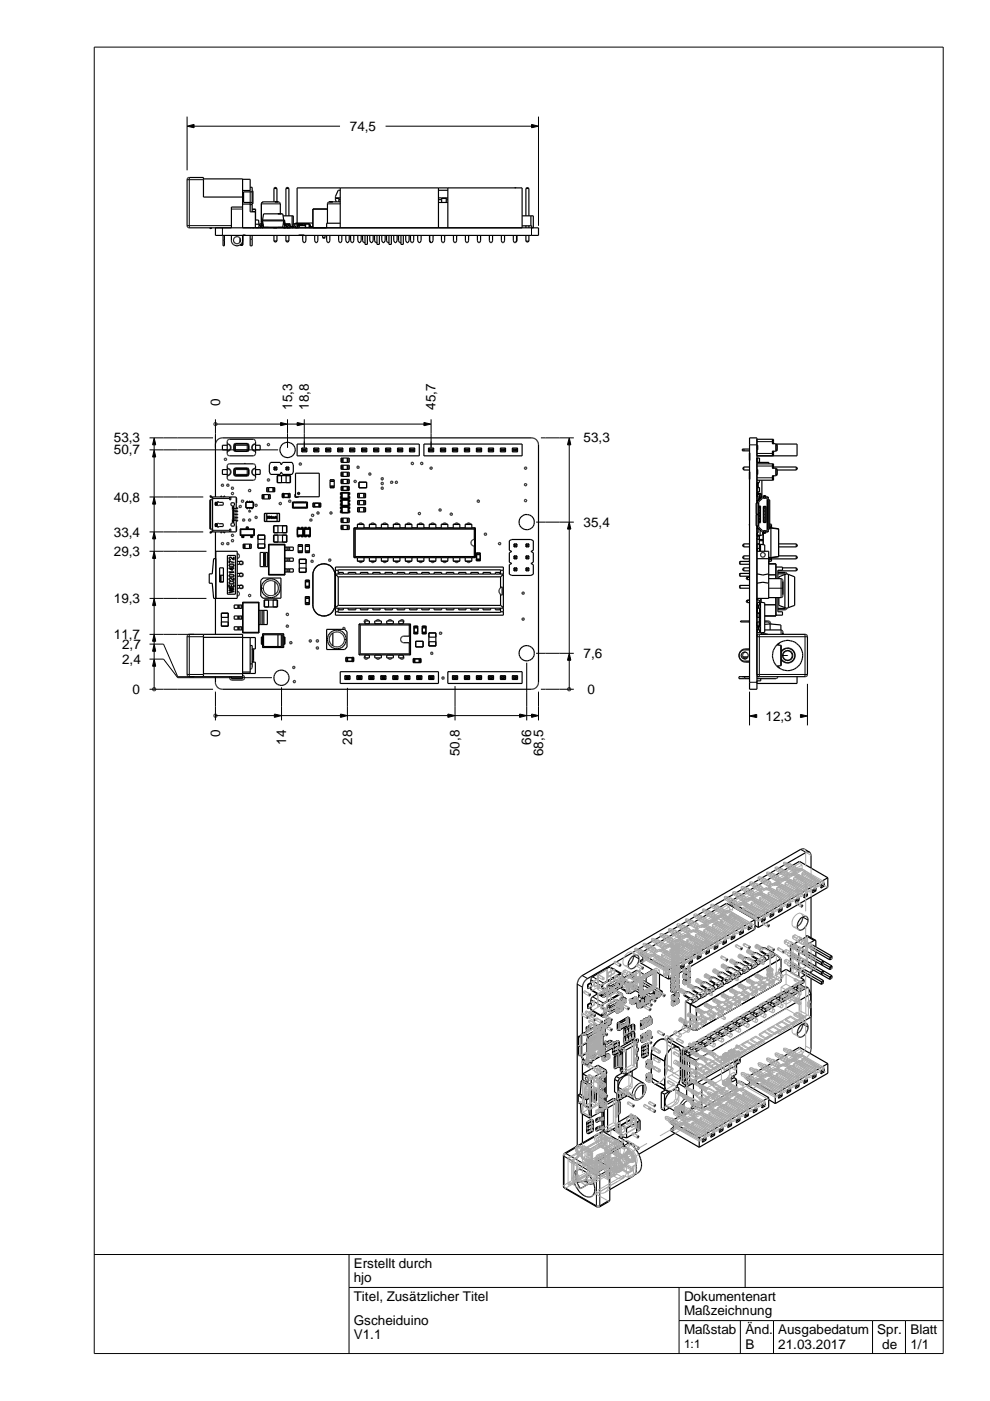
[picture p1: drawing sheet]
<svg xmlns="http://www.w3.org/2000/svg" width="210mm" height="297mm" viewBox="0 0 210 297" stroke-linecap="round" stroke-linejoin="round" font-family="sans-serif">
<defs><g id="words">
<g font-size="2.9">
<text x="74.2" y="27.7">74,5</text>
<text x="46.7" y="86" transform="rotate(-90 46.7 86)">0</text>
<text x="61.9" y="86.8" transform="rotate(-90 61.9 86.8)">15,3</text>
<text x="65.5" y="86.8" transform="rotate(-90 65.5 86.8)">18,8</text>
<text x="92.4" y="86.8" transform="rotate(-90 92.4 86.8)">45,7</text>
<text x="24.1" y="93.8">53,3</text>
<text x="123.7" y="93.8">53,3</text>
<text x="24.1" y="96.4">50,7</text>
<text x="24.1" y="106.3">40,8</text>
<text x="24.1" y="113.7">33,4</text>
<text x="123.7" y="111.7">35,4</text>
<text x="24.1" y="117.9">29,3</text>
<text x="24.1" y="127.8">19,3</text>
<text x="24.1" y="135.5">11,7</text>
<text x="25.9" y="137.5">2,7</text>
<text x="25.9" y="140.7">2,4</text>
<text x="123.7" y="139.5">7,6</text>
<text x="28.1" y="147.1">0</text>
<text x="124.6" y="147.1">0</text>
<text x="162.3" y="152.8">12,3</text>
<text x="46.7" y="156.3" transform="rotate(-90 46.7 156.3)">0</text>
<text x="60.7" y="157.9" transform="rotate(-90 60.7 157.9)">14</text>
<text x="74.6" y="157.9" transform="rotate(-90 74.6 157.9)">28</text>
<text x="97.5" y="160.3" transform="rotate(-90 97.5 160.3)">50,8</text>
<text x="112.6" y="157.9" transform="rotate(-90 112.6 157.9)">66</text>
<text x="115.1" y="160.3" transform="rotate(-90 115.1 160.3)">68,5</text>
</g>
<g font-size="2.8">
<text x="75" y="268.9">Erstellt durch</text>
<text x="75" y="275.9">Titel, Zusätzlicher Titel</text>
<text x="75" y="271.9">hjo</text>
<text x="145" y="275.9">Dokumentenart</text>
<text x="75" y="280.9">Gscheiduino</text>
<text x="145" y="278.9">Maßzeichnung</text>
<text x="75" y="283.9">V1.1</text>
<text x="145" y="282.9">Maßstab</text>
<text x="158" y="282.9">Änd.</text>
<text x="158" y="285.9">B</text>
<text x="165" y="282.9">Ausgabedatum</text>
<text x="165" y="285.9">21.03.2017</text>
<text x="186" y="282.9">Spr.</text>
<text x="187" y="285.9">de</text>
<text x="193" y="282.9">Blatt</text>
<text x="193" y="285.9">1/1</text>
</g>
<text font-size="2.5" x="145" y="285.8">1:1</text>
</g></defs>
<g fill="none" stroke="#000" stroke-width=".21">
<path d="M20 10h180v277h-180zM39.7 38.1h3.4M39.7 24.7v11.4M39.7 26.8l1.4-.4v.7zM40.1 37.6v10.7M41.1 26.8h31M81.7 26.8h31M112.7 26.4l1.5 .4-1.5 .3zM114.2 24.7v23.2M39.7 47.8h9.4M44.6 48.3l.1 .2M47.2 48.3v1.6"/>
<path d="M47.3 50.9h.3M49.1 44.3h2.3M51.5 49.9v2l-.1 .1M53 50.7h.5M53 40.7v2.2M53.5 43.1v.1l.1-.1M53.5 44.4h.7M53.7 44.8v.1M55.4 43.2h4M55.5 43l-.1 4.1M55.5 43h.1M55.6 42.9h.1"/>
<path d="M55.8 42.8l-.3 .2M55.8 42.8h.1M60.4 47.5h1.1M60.8 48.2h.4M61.2 47.4v.5M61.2 48.3h.1M61.4 47.4v.6M62.1 47.5h3.5M62.4 47.4v.5M63.1 47.7h1.2M63.1 47.6v.4M63.2 48.3h.3"/>
<path d="M63.2 47.8h.3M64.2 47.6v.1M64.2 47.7l.1 .1M64.6 47.7h.1M64.6 47.6v.2M64.7 48.2h.9M64.8 47.4v.9M65.5 47.4v.9M65.6 47.7h.2M65.7 47.6v.4M68.4 50.3h.5M69.4 43.2h2.7"/>
<path d="M112.7 48.3v1.6M31.7 95.4h27.3M31.7 92.8h13.5M32.7 94.3v1.1M32.7 96.9v8.5M32.7 95.4l.3 1.5h-.7zM32.7 92.8l.3 1.5h-.7zM45.3 89.8l.5-.2 .2 .4-.4 .3zM45.7 88.9v6M45.7 89.9h13.8M48.2 94.2a.7 .7 0 0 1 .7 .7 .7 .7 0 0 1-.7 .7M48.2 99.4a.7 .7 0 0 1 .7 .7 .7 .7 0 0 1-.7 .7"/>
<path d="M49.7 94.4h3M49.7 99.6h3M49.9 94.1v1.5M49.9 99.3v1.5M52.4 94.1v1.5M52.4 99.3v1.5M54.2 94.2a.7 .7 0 0 0-.7 .7 .7 .7 0 0 0 .7 .7M54.2 99.4a.7 .7 0 0 0-.7 .7 .7 .7 0 0 0 .7 .7M59.5 89.6l1.5 .3-1.5 .4zM61 89.9h2M61 88.9v6M63 89.6l1.5 .3-1.5 .4z"/>
<path d="M64.5 89.9h25.4M64.5 88.9v6M72.4 97.1v.9M72.4 98.6v.9M74 97.1v.9M74 98.6v.9M89.9 89.6l1.5 .3-1.5 .4zM91.4 88.9v6M114.7 92.8h7M120.7 92.8l.3 1.5h-.7zM120.7 94.3v16.4M158.9 94.3h1.6"/>
<path d="M160.5 96.1h3.5M160.5 93.6h3.5M160.5 98.8h3.5M160.5 97.1v.9M161 97.1v.9M164.5 95.4h.3M164.5 94.4h.3M164.5 99.6h.3M164.5 94.1v1.5M164.5 99.3v1.5M31.7 116.9h12.1M31.7 112.8h11.4"/>
<path d="M31.7 105.4h11.4M32.7 106.9v5.9M32.7 114.3v2.6M32.7 118.4v8.5M32.7 116.9l.3 1.5h-.7zM32.7 112.8l.3 1.5h-.7zM32.7 105.4l.3 1.5h-.7zM44.5 112.1h.1M44.5 106.1h.1M44.6 112.8l.1 .2M44.7 105.1l-.1 .2M45 106v6.2"/>
<path d="M45.1 106v6.2M45.1 105.7h3.6M45.1 112.4h3.6M45.6 106.6v.5M45.6 111.1v.5M45.7 106.6v.5M45.7 111.1v.5M46.1 106.5h.3M46.1 111.7h.3M49.6 107.7v.2M49.6 108.3v.2M49.6 109v.2"/>
<path d="M49.6 109.6v.3M49.6 110.2v.3M49.7 100.6h3M50.1 107.7v.2M50.1 108.3v.2M50.1 109v.2M50.1 109.6v.3M50.1 110.2v.2M50.1 106.5h.1M50.1 111.6h.1M50.3 119h.9M50.8 119v.6"/>
<path d="M51.2 113.7h.5M51.2 113.6h.5M51.6 115.4v.9M52.2 112.1h.5M52.2 111.9h.5M53.1 113.7h.5M53.1 113.6h.5M53.2 115.4v.9M55.6 104.9v.9M55.9 117.1v3M56 108.9h3.3M56 110.5h3.3"/>
<path d="M56.1 117.1v3M56.1 108.8v1.8M56.3 117.1v3M56.6 103.4v.9M56.7 117.1v3M57.2 104.9v.9M58.2 103.4v.9M59.2 108.8v1.8M59.8 105.4h1.7M59.8 104.7h1.7M59.9 104.6v.9M60.1 104.6v.9"/>
<path d="M60.7 116v.7M60.7 118.3v.7M61 116v.7M61 118.3v.7M61.2 104.6v.9M61.3 116v.7M61.3 118.3v.7M61.4 104.6v.9M61.4 116v.7M61.4 118.3v.7M62.1 107.3h.1M62.1 106.8h.1"/>
<path d="M62.2 106.7l2.7-.1 .1 .8-2.7 .1-.1-.1zM62.2 107.4h.1M62.4 106.5v.1M62.4 107.5v.1M63 112.2h1.3M63 113.5h1.3M63.1 112.1v1.4h1.2M63.1 112.1v1.4M63.2 104.6h.1M63.2 104.7h.1M63.2 104.5h.2l.1 .2-.3 .1zM63.2 115.5h.9"/>
<path d="M63.2 117.1h.9M63.5 104.6h.1M64.2 112.1v1.4M64.2 113.5h.1M64.6 112.1h1.2v1.4h-1.2zM64.6 113.5h1.2M64.6 112.1v1.4M64.7 115.5h.9M64.7 117.1h.9M64.8 106.5v.1M64.8 107.5v.1M65 107.3h.1"/>
<path d="M65 106.8h.1M65.7 112.1v1.4M66.3 107.4h1.7M66.3 106.7h1.7M66.4 106.6v.9M66.6 106.6v.9M67.7 106.6v.9M67.9 106.6v.9M70 101.8h.9M70 103.4h.9M72.3 103.2h1.7M72.3 103.9h1.7"/>
<path d="M72.4 100.1v.9M72.4 101.6v.9M72.4 109.9v.9M72.4 111.4v.9M72.4 103.1v.9M72.5 104.5h1.4v1.1l-1.4 .1zM72.5 106h1.4v1.1h-1.4zM72.5 107.5h1.4v1.2h-1.4zM72.5 108.6h1.4M72.5 107.5h1.4M72.5 104.5h1.4M72.5 106h1.3v1.2h-1.3z"/>
<path d="M72.5 104.4v1.3M72.5 107.4v1.3M72.6 103.1v.9M73.7 103.1v.9M73.8 104.4v1.3M73.8 107.4v1.3M73.9 103.1v.9M74 100.1v.9M74 101.6v.9M74 109.9v.9M74 111.4v.9M75 118.2l.2-.2h25.4l.2 .2"/>
<path d="M75 112l.2 .2M75.1 111.9l.2 .2v6l-.2 .1M75.2 112.1v5.9h25.4v-2.2M75.2 112.1h25.4v2.3M75.3 118v.1M75.8 119h1.4M75.8 111.2h1.4M75.9 104.6v.9M75.9 106.1v.9M75.9 107.6v.9M77.5 104.6v.9M77.5 106.1v.9"/>
<path d="M77.5 107.6v.9M78.3 119h1.4M78.3 111.2h1.4M80.9 119h1.4M80.9 111.2h1.4M83.4 119h1.4M83.4 111.2h1.4M85.9 119h1.4M85.9 111.2h1.4M88.5 119h1.4M88.5 111.2h1.4M91 119h1.4"/>
<path d="M91 111.2h1.4M93.6 119h1.4M93.6 111.2h1.4M96.1 119h1.4M96.1 111.2h1.4M98.6 119h1.4M98.6 111.2h1.4M100.5 115.8v2.3l.3 .1M100.8 111.9l-.3 .2v2.3M100.8 112l-.2 .2h-25.4M101 118.6h.9M101 118.8h.9"/>
<path d="M101 117.5h.9M101 117.3h.9M101.1 117.2v1.7M101.8 117.2v1.7M113.7 110.7h8M120.7 110.7l.3 1.5h-.7zM120.7 112.2v26.3M156.8 119.3h.1M156.9 119h2M160.3 106.7h.2M160.3 109.2h.2M160.3 111.4h.2"/>
<path d="M160.3 109h.2M160.5 104.7h.9M160.5 105.3h.2M160.5 112.9h.2M160.5 101.3h3.5M160.5 103.4v.9M160.5 104.9v.3M160.5 115.4v.9M160.6 104.6v.3M160.8 106.6v4.9M160.8 106h.1M160.9 108.9h.1"/>
<path d="M160.9 110.5h.1M161 103.4v.9M161 104.9v.9M161 108.8v.2M161 109.2v.4M161 109.9v.3M161 110.5v.3M161 115.4v.9M161 105.4h.4M161 107.3h.2M161.2 105.6h.1M161.2 105.5v.2"/>
<path d="M161.2 107.6v.1M161.2 107.9v.4M161.2 108.5v.2M161.2 105.6l-.2 .1M161.2 108.6l-.3 .1M161.3 104.6v.9M161.8 107.4h.6M161.8 110.7h.6M161.8 112.8v2.7M161.9 112.6h.4M161.9 105.6h.4M162 105.1v.2"/>
<path d="M162 112.9v.2M162.3 105.1v.2M162.3 112.9v.2M162.3 107.4v3.4M162.7 106v6.2M163 112.1h.2M163 106.1h.2M163.2 112l1.9 .2M164.5 100.6h.3M165.1 112.1v6M165.1 118l-2.1 .2M31.7 139.7h3l3 4h20"/>
<path d="M31.7 136.6h3l3 6.9h3.4M31.7 134.5h9.4M31.7 126.9h12.1M32.7 139.7l.3 1.6h-.7zM32.7 128.4v6.1M32.7 136v.6M32.7 138.1v1.6M32.7 136.6l.3 1.5h-.7zM32.7 134.5l.3 1.5h-.7zM32.7 126.9l.3 1.5h-.7zM39.7 135h3.4M40.1 134.5v9"/>
<path d="M46.7 122v1.4M46.8 122v1.4M46.9 122v1.4M50.3 124.1h.9M50.3 121.6h.9M50.4 128.3v.7M50.4 130.6v.7M50.4 132.9v.7M50.6 128.3v.7M50.6 130.6v.7M50.6 132.9v.7M50.8 121.6v.6"/>
<path d="M50.8 124.1v.6M50.8 128.3v.7M50.8 130.6v.7M50.8 132.9v.7M51.2 128.3v.7M51.2 130.6v.7M51.2 132.9v.7M55.2 129.4v3M55.4 124.7h.4M55.5 129.4v3M55.5 135v1.6M55.8 129.4v3"/>
<path d="M56 129.4v3M58.3 123.4a1.59 1.59 0 0 0-2.5 1.3 1.59 1.59 0 0 0 2.5 1.3M60.3 135v1.6M60.7 120.6v.7M61 120.6v.7M61.3 120.6v.7M61.4 120.6v.7M64.7 126.8h.9M64.7 126.6h.9M64.7 128.1h.9M64.7 127.9h.9M64.7 123.1h.9"/>
<path d="M64.7 123.3h.9M64.7 124.4h.9M64.7 124.6h.9M64.8 123v1.7M64.8 126.5v1.7M65.5 123v1.7M65.5 126.5v1.7M70.6 134.2a1.59 1.59 0 0 1 2.4 1.4 1.59 1.59 0 0 1-2.4 1.3M73 135.6h.4M73.3 139.5h1.7M73.4 139.4v.9M73.6 139.4v.9"/>
<path d="M74.7 139.4v.9M74.9 139.4v.9M77.4 138.9h.9M77.4 132.2h.9M79.5 138.9h1.4M79.5 132.2h1.4M82 138.9h1.4M82 132.2h1.4M84.5 138.9h1M84.5 132.2h1M87.6 139.7h1.7M87.7 139.6v.9"/>
<path d="M87.7 134.3h.9M87.7 134.1h.9M87.7 132.8h.9M87.7 133h.9M87.8 132.7v1.7M87.9 139.6v.9M88.5 132.7v1.7M89 139.6v.9M89.2 139.6v.9M89.5 134.3h.9M89.5 134.1h.9M89.5 132.8h.9"/>
<path d="M89.5 133h.9M89.6 132.7v1.7M90.3 132.7v1.7M113.7 138.5h8M120.7 140v6.1M120.7 138.5l.3 1.5h-.7zM158.3 122.5h.1M158.3 122.5l-.1 .1M158.4 127.3h-.1M158.5 122.4v.5M158.5 127.3v.5M158.9 121.6h-2l-.1 .2"/>
<path d="M158.9 127.3h-.5l-.2 .2M158.9 122.4l-.6 .1M160.5 132.8h.1M160.5 135h10.7M160.6 126.9v.3M160.8 128.3v.7M160.8 132.9v.7M161 134.5v9M161.1 128.3v.7M161.1 130.6v.7M161.1 132.9v.7M161.3 126.9v.8"/>
<path d="M162.1 128.2h2.4M163 124.7h3M163 121.9h1.5M165.5 136.8v4.3M165.6 122.7v4M165.6 133.6v.9M165.7 138.3a1.51 1.51 0 0 1 2.2-.5 1.51 1.51 0 0 1 0 2.4 1.51 1.51 0 0 1-2.2-.5M165.9 139h1.1M170.7 134.5v9M31.7 146.1h13.5M32.3 146l.5-.2 .2 .5-.4 .2zM32.7 141.3v4.8"/>
<path d="M39.7 143h3.4M45.5 151.4h.1M45.5 152.1h.1M45.7 146.6v6.1M45.7 151.7h12.5M58.2 151.4l1.5 .3-1.5 .4zM59.7 151.7h12.5M59.7 145.7v7M72.2 151.4l1.5 .3-1.5 .4zM73.3 140.2h1.7M73.7 145.8v6.9M73.7 151.7h21.3"/>
<path d="M87.6 140.4h1.7M95 151.4l1.5 .3-1.5 .4zM96.5 151.7h13.7M96.5 145.5v7.2M110.2 151.4l1.5 .3-1.5 .4zM111.7 151.7h1M111.7 140.5v12.2M112.7 151.4l1.5 .3-1.5 .4zM114.2 146.6v6.1M114.7 146.1h7M120.4 146l.4-.2 .2 .3-.2 .4-.4-.2M120.4 145.9v.4"/>
<path d="M157.9 143.5v.4M158.9 144.7h1.6M158.9 146.6v7.2M158.9 151.8l1.5-.3v.6zM160.5 143h10.7M169.7 151.5l1.5 .3-1.5 .3zM171.2 145v8.8M162.9 196.1l.2 .1M169.8 180.1l1.1 .6M170 191.9l.2 .1M170.2 194.4l1.1 .7M122.4 208.7l1.1 .6"/>
<path d="M122.6 219.8l.1 .1M122.7 219.7l.1 .1M123.1 219.8v4M123.3 219.8v3.9M123.4 206.8l1.2 .7M123.7 219.4l-.4 .2M123.8 219.1l-.1 .2M124 219.2l-.1 .3M124.2 219.3l-.2 .2M124.3 217.8l.2 .1M124.4 219.3l-.4-.2 .4 .2M124.4 217.7l.1 .1"/>
<path d="M124.6 215.5l.2 .1M124.8 217.4l.3 .1M125 210.7l.2 .1M125.1 218l-.6 .4 .6-.3M125.2 218.3l-1.2 .8M125.2 218.2l.1 .1M125.3 207.7l2.5 1.5M125.3 209.8l2.5 1.4M125.3 214l2.5 1.4M125.3 212l2.5 1.4M125.3 215l.2 .1M125.6 207.1l2.5 1.4"/>
<path d="M125.6 211.3l2.5 1.5M126.1 215.1l.1 .1M126.1 217h.1M126.1 216l.1 .2M126.1 220l.2 .1M126.2 219.9l-.6 .3M126.2 219.8l.2 .2M126.3 219.6h.1M127 217.3l-1 .6M127.1 217.9l-2.6 1.5M127.3 217.1l.4 .2M127.3 218.4l-2.5 1.4"/>
<path d="M127.6 219.4h.1M127.6 219.3l.1 .1M127.6 216.5l.2 .1M127.8 217.3l.5 .3M127.8 219.7l.1 .1M127.8 219.5l.2 .1M127.8 219l.3 .1M128 218.7h.1M128.1 209.8h.1a.37 .37 0 0 1 .4 .1 .37 .37 0 0 1-.1 .5l-.4 .5M128.1 214h.3a.81 .81 0 0 1-.3 1.2M128.4 209.6l-.4 .1M128.4 213.9h-.4"/>
<path d="M128.7 217.7l.1 .1M128.7 219.2h.1M128.7 209.9l.8 .3M128.7 214.2l.8 .3M128.9 208.8l.5 .3M128.9 213.1l.5 .2M129.2 205.1l2.5 1.4M129.3 209.1h.1M129.4 209.1l.1 .2v1M129.4 209.1l-.2 .2v1M129.4 213.3l-.2 .2v1M129.4 213.3l.1 .2v1"/>
<path d="M129.6 218.1l.2 .1M129.6 216l.2 .2M130.4 210.1l1.3 .6M130.6 214.2v.4M130.7 207.8l.4 .3M130.7 212l.4 .3M130.9 214.1v.7M130.9 217l.3 .1M130.9 216.9v1.4l.3 .2M130.9 216.9l.3 .2M131.1 208.1l-1.7 1M131.1 212.3l.2 .1v1.1"/>
<path d="M131.1 208h.2M131.1 208v.1M131.1 212.3l-1.7 1M131.2 208.1l.1 1.2M131.2 217.1v1.4M131.2 217.1h.1M131.2 218.5h.1M131.2 217.2h.1M131.2 216.7l-.3 .2M131.3 217.1v1.4M131.3 209.3h.1M131.3 208.2h.1"/>
<path d="M131.3 212.3h-.2M131.3 213.5h.1M131.3 212.5h.1M131.4 208.3l-1.9 1.1-.8-.3M131.4 212.5l-1.9 1.2-.8-.3M131.4 209.1l-1.9 1.1M131.4 213.3l-1.9 1.1M131.4 208.2v.1M131.4 209.1h.1M131.4 204.5l.3 .1M131.6 217l-.3 .1M131.7 217.4v.1"/>
<path d="M132 217.3h.1M132.1 213.4v.8M132.1 217.3h.1M132.3 207.2l-.6 .7v.4l.2 .3M132.3 211.5l-.6 .7v.3l.2 .3M132.3 207.3l-.4 .7 .1 .5h.3M132.3 211.6l-.4 .6 .1 .6 .3-.1M132.7 216.9h.1M132.8 211.8v.7M132.8 215.8l-1.5 .9M133.1 215.6h.1M133.1 215.6l-.3 .2"/>
<path d="M133.1 215.6l.3 .2M133.2 213.7h.2M133.4 215.8l-1.9 1.1M133.4 215.9h.1M133.4 215.8v.1M133.4 217.2h.1M133.5 217.2l-2.2 1.3M133.5 215.9l-2.3 1.2M133.5 215.9v1.3M133.6 212l.6 .3M133.6 212.6h.1M133.6 212h.1"/>
<path d="M133.6 211.9h.1M133.6 212.6l.5 .3M133.6 211.9v.8M133.6 211.9l.6 .3M133.7 211.8h.2M133.8 211.8l.5 .3M133.8 211.8l-.2 .1M134.1 212.9h.1M134.1 212.9v.1M134.2 212.2v.1M134.2 212.9v.1M134.2 212.3l-.1-.1v.7"/>
<path d="M134.2 212.3v.6M134.3 212.1l-.1 .1M134.3 212.9h.1M134.3 212.1l.1 .1M134.4 212.3h.1M134.4 212.8h.1M134.4 202.6l1.1 .7M134.4 212.3h-.2M134.4 212.2v.7M134.4 212.9h-.2M134.4 212.2v.1M134.6 211.4l-.7 .4"/>
<path d="M134.6 211.4l.5 .3M134.7 211.3h.1M134.7 211.3l.5 .3M134.7 211.3l-.1 .1M135.1 211.7v.7l-.7 .4M135.1 211.7l-.8 .4M135.1 212.4h.1M135.2 211.6l.1 .7M135.2 211.6h.1M135.2 211.6l-.1 .1M135.3 211.8l-.9 .4M135.3 212.3l-.2 .1"/>
<path d="M135.4 213l.4 .1M135.4 213.4l.3 .1M135.6 212.6l.3 .2M135.7 213.6h.1M135.7 213.5h.1M135.7 213v.1M135.8 213.5l-.1 .1M135.9 213.6h.1M135.9 212.9h.1M135.9 212.8l-.2 .1 .1 .8M135.9 212.8l.1 .1M136 212.9l-.2 .1v.6h.2"/>
<path d="M136 218l.3 .1M136 216.8l.3 .2M136.2 205.1l.2 .1M136.3 218.1h.1M136.3 217v1.1M136.6 219.1l-.7 .3M136.9 216.4l.2 .1M136.9 219.2l-.6 .4M136.9 219.3l-.6 .4M137.1 216.5v1.2M137.1 216.5l-.8 .5-.3-.1M137.1 216.6h.1"/>
<path d="M137.2 217.4l.1 .1M137.2 217.6l-.9 .5M137.3 217.5h.1M137.3 211.6l.3 .2M137.4 216.4l-.1 1.1M137.4 216.4v1.1M137.6 211.8l.1 .1-1.7 1M137.6 211.8l-1.7 1M137.7 212.6v.1M137.7 211.9h.1l-.1 .7M137.7 212.6l-1.7 1M137.7 218.4l-.7 .4"/>
<path d="M137.8 211.8h-.2M137.8 212.4h.1M137.8 212h.1M137.8 213.8l.2 .2M137.9 215.8l.3 .1M138 218.7l-.7 .3M138 218.7l-.6 .4M138.1 212.9l.2 .1M138.2 215.9v1.1M138.2 215.9l-.8 .5M138.2 217l-.8 .5M138.2 219.8l.1 .1"/>
<path d="M138.2 210.9v.1M138.2 217h.1M138.2 216l-.8 .5-.3-.2 .3 .1M138.2 210.9h.1M138.3 210.9l.1-.1 .5 .3M138.3 210.9l.4 .3M138.5 211.8l.2 .1M138.7 212v-.8h.1v.8M138.7 211.9h.1M138.7 211.2h.1M138.9 212l.2 .1M138.9 211.1l.1 .1 .7-.4v.6"/>
<path d="M138.9 211.1l-.2 .1M138.9 211.1h.1M138.9 211.1v.8M139 211.2l-.4 .1M139.1 210.4l-.8 .4M139.6 210.7l-.6 .4M139.7 211.4l-.9 .5M139.9 210.9v.4M139.9 211.2l-.2 .2M140.7 219.2h.1M140.8 210.9l.2 .1M142.4 211.2v.7"/>
<path d="M142.4 212.4v.7M142.7 210.2l.3 .1M142.7 209l.3 .1M142.7 209.2l.3 .1M142.7 211.3v.7M142.7 212.6v.7M142.7 207.9l.3 .2M142.8 211.3v.7M142.8 212.6v.7M142.9 206.9h.1M143 206.9v1M143 208.1v1"/>
<path d="M143 209.3v1.1M143 209.3v1M143 209.1h.1M143 206.9h.1M143.7 208.7l.2 .1M143.7 207.5l.2 .1M143.9 208.8v1l-.9 .5M143.9 208.9l-.9 .5-.3-.1M143.9 206.4v.9M143.9 207.6v1M143.9 210.7v.7M143.9 211.9v.7"/>
<path d="M143.9 209.8h.1M143.9 208.9h.1M143.9 208.8l-.9 .5M143.9 207.6l-.9 .6-.3-.2M143.9 207.3l-.9 .6-.3-.2M143.9 207.3h.1M143.9 206.4l-.9 .5M143.9 206.4h.1M143.9 207.6l-.9 .5M143.9 208.6l-.9 .5M143.9 207.6h.1M143.9 208.5v.1"/>
<path d="M144.9 205.8v.4M144.9 206.7v.7M144.9 207.9v.7M145.2 205.6v.7M145.2 206.8v.8M145.2 208.1v.7M145.3 216.5h.1M145.3 210.2l.2 .1M145.3 217.1h.1M145.4 217.1l.9 .9 1.3 .4M145.4 212.3v4.8M145.4 212.3h.1"/>
<path d="M145.4 212.3l2.3 1.3M146.3 211.8l-.9 .5M146.4 205v.7M146.4 206.2v.7M146.4 207.4v.8M147.1 209.2l.2 .1M147.2 218.3l-.2 .1M147.6 218.4v-4.8l.1 4.8M147.6 218.4h.1M147.7 213.6h.1M147.9 211.4l-1 .6M148 211.5l-1 .5"/>
<path d="M148 210.7l-.6 .4M148.9 208.2h.2M149.7 210.4l-1 .5M149.8 210.4l-1 .6M149.9 209.7l-.7 .4M150.7 207.1l.2 .1M151.5 209.3l-1 .6M151.6 209.4l-1 .6M151.6 208.7l-.6 .3M152.5 206.1l.2 .1M153.3 208.3l-1 .6M153.4 208.4l-1 .6"/>
<path d="M153.5 207.6l-.7 .4M154.1 203.3l.2 .2M154.3 205.1h.2M155.1 207.3l-1 .5M155.2 207.3l-1 .6M155.2 206.6l-.6 .4M156.1 204l.2 .1M156.9 206.2l-1 .6M157 206.3l-1 .6M157.1 205.6l-.7 .4M157.2 200.9l.2 .1M157.9 203l.1 .1"/>
<path d="M158.7 205.2l-1 .5M158.7 205.3l-.9 .5M158.8 204.5l-.6 .4M158.9 200.7l.1 .1M159.7 201.9l.2 .1M159.8 203.6l.1 .2M160.5 204.1l-1 .6M160.5 204.2l-.9 .6M160.6 203.5l-.6 .4M161.5 200.9l.1 .1M162.3 203.1l-1 .6M162.3 203.2l-1 .6"/>
<path d="M162.4 202.4l-.6 .4M164 201.2l.2 .1M164.1 202.1l-1 .5M164.1 202.3l.4 .1 1 .9M164.1 202.1l-.9 .6M165.5 203.3l.1 1.8M165.5 203.3l-17.8 10.3M165.6 206.3v1.9M165.6 208.1h.1M165.6 203.3l-17.9 10.4-2.4-1.4M165.6 203.3h.1M165.6 208.1l-17.9 10.3"/>
<path d="M166.1 201.6l.2 .1M170.2 217.1l1.1 .7M122.6 221.8l.1 .1M122.6 223.6l.1 .2M122.6 221.6l.1 .1M123.7 225.6h.1M123.9 225.1l.3 .2M123.9 225.7l.1 .1M124 225.6l.2 .1M124 225l.4 .2M124.3 223.4l-.9 .5M124.4 224.6l-.4 .3"/>
<path d="M124.4 223.3l-1.1 .6M124.4 225.3h.3M124.4 220.4h.3M124.4 224.5l-.5 .3M124.5 220.3h.2M124.6 225.6l.2 .1M124.8 220v5.1M125.1 220.3v.4M125.1 224v.4M125.2 220.3v.4M125.2 224v.4M125.3 225.1l.2 .1"/>
<path d="M125.6 224.1l.1 .1M125.6 220.4h.1M125.6 220.3l.2 .1M125.6 220.6h.1M125.6 224.2h.1M125.6 224l.2 .1M125.6 220.5h.1M126 223.7l.2-.1 .2 .1M126 232.5v1.1M126.1 232.5v1.1M126.1 223.7l.2 .1M126.1 232.4v1.2"/>
<path d="M126.2 223.5l-.3 .1M126.3 223.3l.1 .1M127 237.1v.6M127 239v.5M127.2 237v.6M127.2 238.9v.6M127.3 223.8l-2.5 1.5M127.6 222.9v.1M127.6 235.6v.2M127.6 237.1v.5M127.6 238.9v.6M127.6 232.9l.1 .1"/>
<path d="M127.6 229.9l.1 .1M127.6 231.7l.1 .1M127.7 224.1v.7M127.8 222.6l.2 .2M127.8 221.7l.2 .1M127.8 221.6l.3 .1M127.8 222.5l.3 .1M127.9 239.9l-7.9 4.7M128 222.2l.1 .1M128 235.4v.3M128 237v.5M128 238.8v.6"/>
<path d="M128 224.3v.7M128.1 221.5l.2 .1M128.1 224.3v.7M128.5 220.8l-.4 .2M128.6 220.9l-.4 .2M128.7 232.2l.1 .1M128.9 221.1l-.4 .2M128.9 221.2l-.3 .2M129.2 223.6v.8M130.6 239v.8M130.9 223.9v2.4M131.1 230.5l2.9 1.7h.6"/>
<path d="M131.1 223.8v2.5M131.3 239.1v1.1M131.5 223.9v2.4M131.5 239.1v1.2M131.8 223.8v2.4M134.1 232.7l.1 .1M134.1 232.6v.1M134.2 232.8v.1M134.2 232.9l.2 .2M134.3 234.3l.2 .1M134.3 233h.1M134.3 233.1h.1"/>
<path d="M134.5 220.8v.1M134.8 220.7v.4M136.4 229.7a1.84 1.84 0 0 0-2.1 1.4l-.3 .9 .1 .6M136.5 230.2a1.88 1.88 0 0 0-1.8 2.5l.1 .1a1 1 0 0 0 1.5-.5M136.9 220.6l-.6 .4M137 227.9l.1 1.3M137 228l.5 .3 .7-.3M137 229.1l.6 .3M137 227.9l.6 .3M137 229l.7 .3M137.1 227.8h.1M137.1 224.9h.1"/>
<path d="M137.1 224.9v1.4M137.1 227.8l-.1 .1M137.1 227.8l.5 .2M137.1 224.9l.5 .3M137.6 225.2v1.4M137.6 228.1v1.3M137.6 227.5h.1M137.6 225.2h.1M137.6 224.6h.1M137.6 225.2l.1 1.4M137.6 228l.1 1.4M137.6 228l.1 .2"/>
<path d="M137.6 227.5l.5 .3M137.6 227.5l-.5 .3M137.6 224.6l.5 .3M137.6 224.6l-.5 .3M137.8 234.8l.1 .1M138 220.9l.2 .1M138 220l-.6 .4M138.1 223.4l2.8 1.6M138.1 227.8h.1M138.1 227.8l-.5 .2M138.1 224.9h.1M138.1 224.9l-.5 .3"/>
<path d="M138.1 224.9l.1 1.4M138.1 227.8l.1 1.4M138.2 228.6l2.7 1.6M138.2 227.8h-.1M138.2 229l-.5 .2M138.2 228.9h.1M138.2 225l-.5 .3-.7-.3M138.2 226.1l-.5 .3-.7-.3M138.2 226.2l-.5 .4-.7-.3M138.2 228h.1M138.2 229.1h.1M138.2 227.9l-.5 .3"/>
<path d="M138.2 229.1l-.6 .3M138.2 225.2l-.5 .3-.7-.3M138.8 234.2l.2 .1M138.8 235.4l.2 .1M144.8 236.1a1.64 1.64 0 0 1 .5-2.4 .79 .79 0 0 1 1.1-.4 .79 .79 0 0 1 .3 1.1l-.4 1a1.39 1.39 0 0 1-1.3 .8M146.3 232.8a1.99 1.99 0 0 0-2.2 1.8l-.2 .9 .4 .8M146.9 233.9l-.2 .2M154.9 229l.5 .3M119.5 244.9v.3l6.9 3.9M119.5 251.5l.1 .2M119.5 245.1h.1M119.5 251.6h.1"/>
<path d="M119.6 251.7l6.9 4h.6l2.2-1.3M119.7 244.9h.1M119.7 244.5l.2 .1M119.8 244.6l-.2 .5v6.7l.1 .1M119.8 244.6h.1M119.9 244.6h.1M119.9 244.6h-.1M120 244.6l6.8 3.9M122.3 248.2v2.5M124.2 250.1l.1 .2M124.3 250.2h.1M124.3 250.3l.3 .2"/>
<path d="M124.3 250.3h.1M124.5 250.4v.1M124.5 250.5h.1M124.9 249.2h-.1M125.8 250.9v.1M125.8 250.9h.1M125.9 250.8l-.2 .2M126.4 255.7h.1M126.4 249.1h.1M126.5 249h-.1M126.6 248.8h.1M126.7 248.6l-.2 .3 .1 7"/>
<path d="M126.7 248.6h.1M126.7 248.6l.2-.1 .2 .3M126.8 248.5h.1M127.1 248.8v7.1M127.1 255.9h.1M127.1 248.8h.1M128.9 247.3l-2.1 1.2M129.3 247.9l-2.2 1.3-.6-.1M133.3 242.3l-1.1 .7M134.3 243.1l.2 .1M135.3 240.8l.1 .2M135.3 243.2l.2 .1"/>
<path d="M20 266h180M74 266v21M74 273h126M116 266v7M144 273v14M144 280h56M157 280v7M158 266v7M164 280v7M185 280v7M192 280v7"/>
<circle cx="167" cy="139" r="1.1"/>
<circle cx="45.7" cy="151.7" r=".36"/>
</g>
<g fill="none" stroke="#000" stroke-width=".25">
<path d="M39.8 37.8h.1M39.8 37.7h.1M43.1 37.9h8.3v10.4M51.4 38h1.6v2.7M53 39.7h.5v5.2M58.1 40v2.8M58.1 40h.6M58.1 40l.2-.2 .4 .2M58.7 40v2.8M60.6 40v5.8M60.6 40h.7M60.6 40l.2-.2 .5 .2"/>
<path d="M61.3 40v5.8M72.1 39.8v8.5M93 39.8v8.5M95 39.8v8.5M109.1 39.8h.3M111.5 40v5.8M111.5 40l.2-.2 .4 .2M111.5 40h.6M112.1 40v5.8M39.8 48.1h.1M39.8 48.2h.1M44.5 48.3l.1 .2 .3-.2"/>
<path d="M47.3 49.9v2.2h.3v-2.2M49.1 49.9v1.2a1.2 1.2 0 0 0 1.1 1 1.2 1.2 0 0 0 1.2-1v-1.2M50.5 50.2h.1M50.9 50.5a.75 .75 0 0 1-.6 1.1 .75 .75 0 0 1-.8-.9 .75 .75 0 0 1 1.2-.4l.2 .2v.8M50.9 51.9h.6M51 50.8h.1M51.4 41.8h-8.3v-4.2h-3.1l-.3 .3v10.1l.3 .3h74.2v1.6h-68.5v-1.6M51.4 43.9h-2.3v4.4M51.4 43.3h1.6M51.4 40.4h1.6M51.5 49.9v2M51.5 51.9l-.1 .1-.5-.1"/>
<path d="M53 42.9v2h1.1v3.4M53 49.9v2.2h.5v-2.2M53 43.4h.5M53.5 44.3h.7v2.4M53.5 40.5h.1v2.6h-.1M53.5 40.7h-1.9v2.2h1.9M53.5 44.8h.7M54.1 46.7h.7l.1 1.1M54.1 45h.1M54.1 47.5l1.3 .1M54.2 48.3h.1M54.7 48.3h.1"/>
<path d="M54.9 47.8l.5 .2M54.9 47.8v.5h-.8M55.2 47.8h.1M55.3 48h-.1v.3M55.3 47.8v.5M55.4 47.3h-.1v.3M55.5 43l-.1 5.1 .4 .2M55.5 43h.1M55.5 48.2v.1M55.5 47.3h.3M55.5 47.7l.3 .3M55.6 42.9l-.1 .1"/>
<path d="M55.6 47h.1M55.6 42.9h.1M55.6 42.9l3.4-.1 .4 .3M55.6 47v1.2h1.3M55.7 46.7l.2-1.4h4l.3 1.5M55.7 46.7v.1M55.7 46.7h4.6l.1 .2M55.7 46.8l.2 1.4h4l.3-1.4M55.7 46.9l-.3 .1M55.7 46.8h4.5M55.7 46.9l-.1 .1M55.8 47.5v.5h.1"/>
<path d="M55.8 48h.1M56.7 48.2h.1M56.9 48.2v.1M57.9 48.2v.1M58.1 49.9v1.2M58.1 51.1l.2 .2 .4-.2M58.1 51.1h.6M58.7 49.9v1.2M58.8 48.2v.1M58.9 45.3h.1M59.4 43.1v2.2M59.6 48.2h.1"/>
<path d="M59.6 45.3h.1M60 45.8h2.2v1.6M60.1 47.5h.2M60.2 46.9h.2M60.2 46.9v.1M60.2 47l.1 .1v1l-1.4 .2M60.2 47h.1M60.3 48.2v.1M60.4 46.9v1.3l-.3 .1M60.4 47.5l.6 .2 .3 .3M60.4 47.8h.4l.3 .5M60.4 47.5h.7"/>
<path d="M60.6 49.9v1.2M60.6 51.1l.2 .2 .5-.2M60.6 51.1h.7M60.7 47.8v.5M60.8 47.9v.4M60.9 47.6h.1M61.1 47.8v-.4h.4v.6M61.1 48.2l.2 .1M61.2 48.2l.1 .1M61.3 48h.9v.3M61.3 49.9v1.2M61.3 48h.1"/>
<path d="M61.5 47.5h.1M61.5 47.8l.1 .2M61.9 45.8v2.2M62.1 47.9v-.5h3.5v.9M62.1 47.5h.1M62.2 47.9v.4M62.6 47.9v.4M63 47.3v-7.5h47.7v8.5M63 47.9h-1v.1M63 48v.3M63 48h.2M63.2 48.3h.1"/>
<path d="M64.1 47.8h-.9v.5M64.2 49.9v1.2l.2 .3h.2l.3-.3v-1.2M64.3 47.8v-.2h-1.2l-.1 .4M64.7 47.8h-1.2v.5M64.7 47.6h-.1v.2M64.8 47.4l-.1 .9M65.6 47.6h.2v.7M65.6 48.3h.1M65.6 48h.5v.3M65.8 48.2l.5 .1M66.3 47.3h-3.6v.1M66.3 48v.3"/>
<path d="M66.7 49.9v1.2l.2 .3h.3l.2-.3v-1.2M68.4 49.9l.1 .6h.1M68.4 50.4h.1M68.6 50.5l.1 .1M68.9 49.9v.5l-.2 .2M69.3 49.9v1.2l.2 .3h.2l.2-.3v-1.2M69.4 44.3h-3.1v4M69.5 43h.1M69.5 43l-.1 4.3M71.1 42.1h.7M71.1 42h1M71.8 49.9v1.2l.2 .3h.3l.2-.3v-1.2"/>
<path d="M71.8 42v.8M71.8 42.3h.3M72.1 40.3h-.4l-.6 1.4v.7l.2 .4M72.1 47.3h-2.8v1M72.1 42.8h-2.3l-.3 .2M73.3 49.9v1.2l.3 .3h.2l.2-.3v-1.2M74.3 49.9v1.2l.2 .3h.3l.2-.3v-1.2M75.9 49.9v1.2l.2 .3h.2l.3-.3v-1.2M76.7 49.9v.1M76.9 49.9v1.2l.2 .3h.3M77.4 49.9v1.9h.5v-1.9M78.4 49.9v1.2l.3 .3h.2l.2-.3v-1.2"/>
<path d="M79.2 49.9v.1M79.4 49.9v1.2l.2 .3h.3M79.9 49.9v1.9h.5v-1.9M80.9 49.9v1.2l.3 .3h.2l.3-.3v-1.2M81.7 49.9v.1M82 49.9v1.2l.2 .3h.3M82.5 49.9v1.9h.5v-1.9M83.5 49.9v1.2l.2 .3h.2l.3-.3v-1.2M84.3 49.9v.1M84.5 49.9v1.2l.2 .3h.3M85 49.9v1.9h.5v-1.9M86 49.9v1.2l.3 .3h.2l.2-.3v-1.2"/>
<path d="M86.8 49.9v.1M87 49.9v1.2l.2 .3h.3l.2-.3v-1.2M88.6 49.9v1.2l.2 .3h.2l.3-.3v-1.2M89.4 49.9v.1M91.1 49.9v1.2l.2 .3h.3l.2-.3v-1.2M91.1 49.9v1.2l.3 .3M91.9 49.9v.1M93 42.9h2M93 40.3h2M93 42.3h.6M93 42h2M93.6 49.9v1.2l.2 .3h.3l.2-.3v-1.1"/>
<path d="M93.6 42v.9M93.6 42.1h1M94.1 49.9v.1M94.4 49.9v.1M94.6 42v.9M94.6 42.3h.4M96.1 49.9v1.2l.3 .3h.2l.2-.3v-1.2M97 49.9v.1M98.7 49.9v1.2l.2 .3h.2l.3-.3v-1.2M99.5 49.9v.1M101.2 49.9v1.2l.2 .3h.3l.2-.3v-1.2M103.8 49.9v1.2l.2 .3h.2l.2-.3v-1.2"/>
<path d="M106.3 49.9v1.2l.2 .3h.3l.2-.3v-1.2M108.8 49.9v1.2l.3 .3h.2l.2-.3v-1.2M109.5 51.1h.1M109.6 49.9v1.2M109.6 51.1l-.3 .2M110.7 45.8h2.4v2.5M110.7 47.9h2v.4M111.5 47.9v.4M111.5 49.9v1.2M111.5 51.1l.2 .2 .4-.2M111.5 51.1h.6M112.1 47.9v.4"/>
<path d="M112.1 49.9v1.2M112.6 45.8v2.1M47.6 97.2h.4v.3l-.3 .1zM48.2 94.1a.8 .8 0 0 1 .8 .8 .8 .8 0 0 1-.8 .8M48.2 99.3a.8 .8 0 0 1 .8 .8 .8 .8 0 0 1-.8 .8M48.2 94.4h-1v1h1M48.2 99.6h-1v1h1M48.2 98.6v2.9l.1 .1M48.2 98.6h.1M48.3 98.5h.1M48.3 98.4h.1M48.4 96.6h.1"/>
<path d="M48.4 93.2h.1M48.4 98.4h.1M48.4 98.4l-.1 .2M48.5 98.4l5.3-.1 .4 .5v2.5l-.3 .5M48.6 96.6h.1M49.6 99.4l.2-.2h2.7l.3 .3-.1 1.2-.2 .2h-2.7l-.2-.2zM49.6 95.5v.1M49.6 95.6l.1 .1M49.7 99.3v.1M49.7 95.7h.1M49.7 99.4h2.9l.1 1.3-.1 .1h-2.8l-.1-.2zM49.7 94.2h.1"/>
<path d="M49.7 94.1l2.8-.1 .3 .4-.1 1.1M49.7 94.1l-.1 .2v1.2M49.7 94.1h.1M49.9 99.3l-.1 .1M51.9 98.3h-.1M52 98.3h.1M52.1 98.3h.1M52.1 98.3h-.3M52.5 99.3v.1M52.6 95.5v.1M52.6 94.1h.1M52.7 95.5l-.2 .1h-2.7l-.1-.2 .1-1.3h2.7l.2 .2v1.4h-3"/>
<path d="M52.7 94.1h.1M52.7 95.6h.1M53.8 96.6h.1M53.8 93.2h.1M53.9 98.4h.1M54 93.3l.2 .3-.1 2.8M54 93.2h-5.5l-.3 .3v2.8l.3 .3h5.4l.2-.2M54 93.2v.1M54 96.5h.1M54.1 93.4h.1M54.2 94.1a.8 .8 0 0 0-.8 .8 .8 .8 0 0 0 .8 .8M54.2 99.3a.8 .8 0 0 0-.8 .8 .8 .8 0 0 0 .8 .8"/>
<path d="M54.2 94.4h1v1h-1M54.2 99.6h1v1h-1M56.7 94.1l.3-.1 .2 .3-.3 .2-.2-.1zM56.8 94.5h.1M57.4 98h2l.2 .6 .3-.6h2l.3 .6v1.5l-.3 .5h-2l-.3-.5-.2 .5h-2l-.3-.5v-1.5zM58.1 99h.6M58.1 99v.7M58.1 99l.2 .2M58.1 99.7h.6M58.3 99.4h.2M58.3 99.2v.2M58.3 99.2h.2"/>
<path d="M58.3 99.4l-.2 .3M58.5 99.4l.2 .3M58.5 99.2v.2M58.7 99l-.2 .2M58.7 99v.7M60.6 99h.7M60.6 99v.7M60.6 99.7h.7M60.6 99l.2 .2M60.8 99.4h.2M60.8 99.2h.2M60.8 99.4l-.2 .3"/>
<path d="M60.8 99.2v.2M61 99.2v.2M61 99.4l.3 .3M61.3 99l-.3 .2M61.3 99v.7M63 94.1h25.9v2.5h-25.9zM64 95h1.1M64 95.8h1.1M64 95v.8M64 95l.2 .2M64.2 95.6h.7M64.2 95.2h.7"/>
<path d="M64.2 95.6l-.2 .2M64.2 95.2v.4M64.3 95.2v.4M64.5 95.2v.4M64.7 95.2v.4M64.9 95.2v.4M64.9 95.6l.2 .2M65.1 95v.8M65.1 95l-.2 .2M66.5 95v.8M66.5 95h1.1M66.5 95.8h1.1"/>
<path d="M66.5 95l.2 .2M66.7 95.6h.7M66.7 95.2h.7M66.7 95.2v.4M66.7 95.6l-.2 .2M66.8 95.2v.4M67.1 95.2v.4M67.2 95.2v.4M67.4 95.6l.2 .2M67.4 95.2v.4M67.6 95v.8M67.6 95l-.2 .2"/>
<path d="M69 95h1.1M69 95.8h1.1M69 95v.8M69 95l.3 .2M69.3 95.6h.6M69.3 95.2h.6M69.3 95.2v.4M69.3 95.6l-.3 .2M69.4 95.2v.4M69.6 95.2v.4M69.8 95.2v.4M69.9 95.2v.4"/>
<path d="M69.9 95.6l.2 .2M70.1 95v.8M70.1 95l-.2 .2M71.6 95h1.1M71.6 95.8h1.1M71.6 95l.2 .2M71.6 95v.8M71.8 95.2v.4M71.8 95.6h.7M71.8 95.6l-.2 .2M71.8 95.2h.7M71.9 95.2v.4"/>
<path d="M72.1 95.2v.4M72.3 97.1h1.7v.9h-1.7zM72.3 95.2v.4M72.3 98.6h1.7v.9h-1.7zM72.5 95.2v.4M72.5 95.6l.2 .2M72.7 95v.8M72.7 97.1v.9M72.7 98.6v.9M72.7 95l-.2 .2M73.7 97.1v.9M73.7 98.6v.9"/>
<path d="M74.1 95v.8M74.1 95h1.1M74.1 95.8h1.1M74.1 95l.2 .2M74.3 95.6h.7M74.3 95.2h.7M74.3 95.6l-.2 .2M74.3 95.2v.4M74.5 95.2v.4M74.7 95.2v.4M74.8 95.2v.4M75 95.2v.4"/>
<path d="M75 95.6l.2 .2M75.2 95v.8M75.2 95l-.2 .2M75.8 98.8a.27 .27 0 0 1 .3 .2 .27 .27 0 0 1-.1 .3l-.3-.1zM76.7 95h1.1M76.7 95.8h1.1M76.7 95v.8M76.7 95l.2 .2M76.9 95.6h.7M76.9 95.6l-.2 .2M76.9 95.2v.4M76.9 95.2h.7"/>
<path d="M77 95.2v.4M77.2 95.2v.4M77.4 95.2v.4M77.6 95.6l.2 .2M77.6 95.2v.4M77.8 95l-.2 .2M77.8 95v.8M79.2 95h1.1M79.2 95.8h1.1M79.2 95v.8M79.2 95l.2 .2M79.4 95.6h.7"/>
<path d="M79.4 95.2h.7M79.4 95.2v.4M79.4 95.6l-.2 .2M79.5 95.2v.4M79.8 95.2v.4M79.9 95.2v.4M80.1 95.6l.2 .2M80.1 95.2v.4M80.3 95l-.2 .2M80.3 95v.8M81.7 95h1.1M81.7 95.8h1.1"/>
<path d="M81.7 95v.8M81.7 95l.3 .2M82 95.6h.6M82 95.6l-.3 .2M82 95.2h.6M82 95.2v.4M82.1 95.2v.4M82.3 95.2v.4M82.5 95.2v.4M82.6 95.6l.2 .2M82.6 95.2v.4M82.8 95l-.2 .2"/>
<path d="M82.8 95v.8M84.3 95v.8M84.3 95l.2 .2M84.3 95h1.1M84.3 95.8h1.1M84.5 95.6h.7M84.5 95.2h.7M84.5 95.6l-.2 .2M84.5 95.2v.4M84.6 95.2v.4M84.8 95.2v.4M85 95.2v.4"/>
<path d="M85.2 95.2v.4M85.2 95.6l.2 .2M85.4 95l-.2 .2M85.4 95v.8M86.8 95v.8M86.8 95l.2 .2M86.8 95h1.1M86.8 95.8h1.1M87 95.6h.7M87 95.2h.7M87 95.2v.4M87 95.6l-.2 .2"/>
<path d="M87.2 95.2v.4M87.4 95.2v.4M87.5 95.2v.4M87.7 95.2v.4M87.7 95.6l.2 .2M87.9 95l-.2 .2M87.9 95v.8M89.3 98l-.1 .1M89.9 94.1h20.8v2.5h-20.8zM90.8 95h1.1M90.8 95.8h1.1M90.8 95v.8"/>
<path d="M90.8 95l.3 .2M91.1 95.6h.6M91.1 95.6l-.3 .2M91.1 95.2h.6M91.1 95.2v.4M91.1 99.3l.1 .1M91.2 95.2v.4M91.4 95.2v.4M91.6 95.2v.4M91.7 95.2v.4M91.7 95.6l.2 .2M91.9 95l-.2 .2"/>
<path d="M91.9 95v.8M93.4 95h1.1M93.4 95.8h1.1M93.4 95l.2 .2M93.4 95v.8M93.6 95.6h.7M93.6 95.2h.7M93.6 95.2v.4M93.6 95.6l-.2 .2M93.7 95.2v.4M93.9 95.2v.4M94.1 95.2v.4"/>
<path d="M94.3 95.2v.4M94.3 95.6l.2 .2M94.5 95v.8M94.5 95l-.2 .2M95.9 95v.8M95.9 95h1.1M95.9 95.8h1.1M95.9 95l.2 .2M96.1 95.6h.7M96.1 95.2h.7M96.1 95.6l-.2 .2M96.1 95.2v.4"/>
<path d="M96.3 95.2v.4M96.5 95.2v.4M96.6 95.2v.4M96.8 95.6l.2 .2M96.8 95.2v.4M97 95v.8M97 95l-.2 .2M98.5 95h1.1M98.5 95.8h1.1M98.5 95v.8M98.5 95l.2 .2M98.7 95.6h.7"/>
<path d="M98.7 95.6l-.2 .2M98.7 95.2v.4M98.7 95.2h.7M98.8 95.2v.4M99 95.2v.4M99.2 95.2v.4M99.4 95.6l.2 .2M99.4 95.2v.4M99.6 95v.8M99.6 95l-.2 .2M101 95h1.1M101 95.8h1.1"/>
<path d="M101 95v.8M101 95l.2 .2M101.2 95.6h.7M101.2 95.2h.7M101.2 95.2v.4M101.2 95.6l-.2 .2M101.3 95.2v.4M101.6 95.2v.4M101.7 95.2v.4M101.9 95.6l.2 .2M101.9 95.2v.4M102.1 95v.8"/>
<path d="M102.1 95l-.2 .2M103.5 95h1.1M103.5 95.8h1.1M103.5 95v.8M103.5 95l.3 .2M103.8 95.6h.6M103.8 95.2h.6M103.8 95.6l-.3 .2M103.8 95.2v.4M103.9 95.2v.4M104.1 95.2v.4M104.3 95.2v.4"/>
<path d="M104.4 95.2v.4M104.4 95.6l.2 .2M104.6 95v.8M104.6 95l-.2 .2M106.1 95h1.1M106.1 95.8h1.1M106.1 95v.8M106.1 95l.2 .2M106.3 95.2v.4M106.3 95.6h.7M106.3 95.2h.7M106.3 95.6l-.2 .2"/>
<path d="M106.4 95.2v.4M106.6 95.2v.4M106.8 95.2v.4M107 95.2v.4M107 95.6l.2 .2M107.2 95l-.2 .2M107.2 95v.8M108.6 95h1.1M108.6 95.8h1.1M108.6 95v.8M108.6 95l.2 .2M108.8 95.6h.7"/>
<path d="M108.8 95.2h.7M108.8 95.6l-.2 .2M108.8 95.2v.4M109 95.2v.4M109.2 95.2v.4M109.3 95.2v.4M109.5 95.2v.4M109.5 95.6l.2 .2M109.7 95v.8M109.7 95l-.2 .2M157.7 99h1.2M157.7 99.7h1.2"/>
<path d="M157.7 99v.7M157.7 99l-.2 .2 .2 .5M157.7 95.2v.4M158.9 95.2h-1.5v.4h1.5M158.9 92.8h1.6v53.3h-1.6zM160.5 97.1h.5v.9M160.5 98h2.5v.3M160.5 94.4h.2v1h-.2M160.5 99.6h.2v1h-.2M160.5 98.3h3.5v1M160.5 93.1h3.5v1M163.8 93.1v1h5.2v2.5h-8.5"/>
<path d="M163.8 98.3v1l.9 .1M164 99h4.8M164 95.7v.9M164.4 94.1h.1M164.5 94.1v1.5M164.5 99.3v1.5M164.6 99.3l.2 .2v1.1l-.3 .2M164.7 94.1l.1 .2v1.2l-.3 .2h-.7v.9M164.7 94.2h.1M164.8 99.4v.1M164.8 99.7h4M168.8 99l.2 .2-.2 .5"/>
<path d="M168.8 99v.7M44.5 112.1v.1M44.7 106l-.1 6.1M44.7 112.1v.1M44.9 112.6h.1M45.1 105.6l-.6-.3 .1-.2 .4 .3h5.1l-.1 2.4h-.4l.1-1.2h-.7v.5l.3 .1 .1 .9-.1 2.8-.3 .1v.5h.7l-.1-1.1 .4-.1 .1 2.4-5.1 .1-.4 .3-.1-.2 .4-.3M45.1 105.4v.6h-.6v6.1l.6 .1v.6M45.1 112.5l-.2 .1M45.6 111h1.7v.6l-1.2 .1v-.6zM45.7 105.4v-11.3l.4-.8 .9-.5h65.8l.9 .5 .5 .9v50.6l-.2 .5-.5 .6-.7 .2h-65.8l-.7-.2-.5-.6-.1-1.8M45.7 112.8v5.6M45.8 118.4h-.5l-.3 3.3h-.6v2h.6l.3 3.2h5v-10h-4.5v10"/>
<path d="M45.8 106.6v.5M45.8 111.1v.5M46 106.6v.5M46 111.1v.5M46.1 106.6l-.5-.1 .7-.1 1 .2v.5h-.9M46.1 106.5v.6h-.5h.8M46.1 111.6h-.5h.5M46.1 111.7v.1M46.3 111.7v.1M46.4 111h.1M46.4 107.1h.1M46.4 106.5h.1"/>
<path d="M46.8 105.4l.1-.2 .1 .2M46.8 112.8v.1M46.8 112.9h.1M47 105.3h.1M47.1 112.8l-.1 .2-.2-.1M47.4 105.4l.1-.2 .2 .2M47.4 112.8h.1M47.7 112.8l-.1 .2-.1-.2M48.2 117.8h1.7v8.2h-1.7zM48.3 101.7l.2 .1h5.4M48.3 101.6v.1M48.4 101.8h.1"/>
<path d="M48.6 118.8l1 .4v.1l-1-.4v.5zM48.6 118.5h.1M48.6 118.2v.4h.3M48.6 118.3h.6l.1 .3 .3 .1v-.6l-.1 .5M48.6 119.6v.5M48.6 120h.9M48.6 118.2v.3M48.6 119.8v.1M48.6 119.9v.1M48.6 118.2h.1M48.6 119.6h.1M48.7 119.6h.8"/>
<path d="M48.7 118.2h.4M48.7 105.4v.6h.2v-.6M48.7 112.8v-.6h.2v.6M48.7 119.7h.8M48.7 118.5l.2 .1M48.7 119.7l-.1 .1M48.8 118.7h.1M48.9 118.6h.1M49 118.2v.1M49 111.5h.1M49.1 118.3h.1M49.1 104.5l.3-.1a.26 .26 0 0 1 .1 .4 .26 .26 0 0 1-.4-.1z"/>
<path d="M49.1 113.6v.1M49.1 118.2h.1M49.1 119.1h.1M49.1 118.2v.2l.4 .2M49.1 114.5l.3-.1 .1 .3a.24 .24 0 0 1-.2 .2 .24 .24 0 0 1-.2-.2zM49.1 103.3h.2l.2 .1-.1 .4-.3-.2zM49.1 113.3a.26 .26 0 0 1 .4 .1 .26 .26 0 0 1-.1 .3l-.3-.1zM49.1 114.5h.1M49.2 118.4v.1M49.2 118.5h.1M49.3 118.6h.1M49.3 108.1h.1"/>
<path d="M49.3 110.1h.1M49.4 118.7h.1M49.5 108.2l.9 .1v.2l-.9 .1M49.5 109.5l.9 .1v.3h-.9M49.5 108.9l.9 .1v.2l-.9 .1M49.5 110.2h.9v.3h-.3M49.5 107.6l.1 .1M49.5 119.7v.1M49.5 119.6h.1M49.5 110.8h.1M49.5 119.6v.5M49.5 119.8v.1"/>
<path d="M49.5 119.9v.1M49.5 119.3h.1M49.6 107.3v3.5M49.6 110.5l-.1 .1M49.7 100.8h.1M49.9 100.8h.1M50 107.8v.1M50 108.3v.2M50 109v.2M50 109.6v.3M50 110.2v.1M50.1 107.7h.3v.2l-.9 .1"/>
<path d="M50.1 105.5v1.1M50.1 111.5v1.1M50.1 112.6h.1M50.1 105.6h.1M50.3 117.4h.1a.51 .51 0 0 1 .4 .5 .51 .51 0 0 1-.5 .5M50.3 119h.9l.3 .3-.2 .3h-1M50.9 113.5h3M50.9 119h.4l.2 .1M50.9 112.1h3M50.9 112.1v1.4M50.9 112.1l.2 .2M51.1 113.4h2.7"/>
<path d="M51.1 112.3h2.7M51.1 113.4l-.2 .1M51.1 112.3v1.1M51.1 119.7v.1M51.2 113.7h.5M51.2 106.1l.1-.1a.25 .25 0 0 1 .3 .1 .25 .25 0 0 1 0 .3l-.1 .1-.3-.1zM51.2 119.7v.1M51.2 113.5v.5h.5v-.5M51.4 119.1v.1M51.4 119.7h.1M51.4 110.2l.4-.2 .1 .3-.3 .2zM51.5 119.1l.1 .4-.2 .2-.5-.1"/>
<path d="M51.5 119.1h.1M51.5 119.6h.1M51.6 115.4h1.7v.9h-1.7zM51.9 115.4v.9M52.1 107.7h1.6M52.1 106.5h1.6M52.1 106.5l.1 1.1M52.1 106.5v1.2M52.2 107.6l1.5 .1M52.2 107.6l-.1 .1M52.2 112.1v-.4h.5v.4M52.2 112h.5"/>
<path d="M52.3 106.5v-.2h.2v.2M52.3 107.7v.2h.2v-.2M52.5 100.8h.1M52.7 110.2v.1M52.7 108.4h.1M52.7 108.3l.3-.1 .1 .3-.2 .1zM52.8 107.7v.2h.2v-.2M52.8 106.5v-.2h.2v.2M52.9 115.4v.9M53.1 110.1l-.3-.1-.1 .2M53.1 110.1h.1M53.1 113.7h.5"/>
<path d="M53.1 110.1l.1 .2-.2 .2h-.2l-.1-.2M53.1 113.5v.5h.5v-.5M53.3 107.7v.2h.3v-.2M53.3 106.5v-.2h.3v.2M53.7 106.6v.6M53.7 106.5v1.2M53.7 106.5h.1M53.8 112.3v1.1M53.8 113.4l.1 .1M53.9 101.8h.1M53.9 112.1v1.4M53.9 112.1l-.1 .2"/>
<path d="M54.1 107l.3-.1 .2 .2a.26 .26 0 0 1-.3 .3 .26 .26 0 0 1-.2-.2zM54.1 109.5l.2-.1 .2 .2-.1 .3-.3-.1zM54.1 101.5v.1M54.5 109.6l.1 .1M54.7 113.4h1.4v2.8h-1.4zM54.7 113.5h1.4M54.7 116.2h1.4M54.7 115.3h1.4M54.7 114.3h1.4M55.6 104.9h1.7v.9h-1.7zM55.9 104.9v.9M56.1 108.8h3.2v1.8h-3.2z"/>
<path d="M56.6 103.4h1.7v.9h-1.7zM56.6 108.8v1.8M56.7 109.6l.2-.2h-.2l-.1 .3 .3-.1v.3h-.2h.2v-.3l-.1 .1M56.7 101.6l.3-.1 .2 .3-.3 .2-.2-.1zM56.7 109.9h.1M56.8 109.6v.1M56.9 103.4v.9M56.9 104.9v.9M56.9 115.4v6.5M56.9 117.1h-1.7v3h1.7M56.9 115.4h3.5M56.9 115.4l.1 .1"/>
<path d="M57 115.5h3.3M57 115.5v6.3M57.1 109.8h.1M57.1 109.6h.1M57.1 109.9h.1M57.1 109.5h.1M57.2 109.5h.1M57.2 109.9h.1M57.2 109.4l.1 .2M57.3 109.5h-.3v.4h.3v-.4l-.2-.1v.5l.2-.1M57.5 109.9l-.1-.4h.3v.4M57.5 109.9h.2"/>
<path d="M57.5 109.4l-.1 .2M57.5 109.9h.1M57.6 109.5h.1M57.6 109.9h.1M57.6 109.4v.5h-.1l-.1-.4h.2M57.7 109.9h.1M57.8 109.6v.3v-.3h.3l.1 .3 .2-.1 .3 .1-.2-.5-.2 .5M57.9 109.6l.1 .3v-.3M57.9 103.4v.9M57.9 109.6h.1M58 109.6l-.2 .1M58 113.5h2.8v1.4h-2.8z"/>
<path d="M58 111.5h2.8v1.4h-2.8zM58 109.6h.3v.3M58.1 111.5v1.4M58.1 113.5v1.4M58.2 109.6h.1M58.5 109.5l.1 .2h-.2zM58.8 100.8h2.8v1.5h-2.8zM58.8 108.8v1.8M58.8 100.8v1.5M58.9 111.5v1.4M58.9 113.5v1.4M59.2 106.6l.2-.1 .2 .1a.26 .26 0 0 1-.1 .4 .26 .26 0 0 1-.3-.2z"/>
<path d="M59.7 100.8v1.5M59.9 104.6h.3v.9h-.4zM59.9 111.5v1.4M59.9 113.5v1.4M60.2 105.5h.9M60.2 104.6h1.3v.9h-.4M60.3 115.5v6.3M60.4 118.3h1.8v.7h-1.8M60.4 116h1.8v.7h-1.8M60.4 115.4v6.5M60.4 115.4l-.1 .1M60.7 100.8v1.5"/>
<path d="M60.7 111.5v1.4M60.7 113.5v1.4M61.1 104.6v.9M61.3 106v.1M61.5 105.5h.1M61.5 104.6h.1M61.5 100.8v1.5M62 106.4h3.2v1.3h-3.2zM62.1 107.4h.1M62.1 106.7h.1M62.2 107.6h2.7M62.2 107.5v.1"/>
<path d="M62.2 106.4v.2M62.2 107.6v.1M62.6 106.4v.1M62.6 107.6v.1M62.7 104.7l-.1 .8 .6-.2M62.7 100.3h5v5h-5zM63 111.8h.5l.1 .2 .3-.2h.4v2h-.4l-.1-.1-.8 .1zM63 113.5h1.3M63 112.1h1.3M63.1 104.6l.1-.2h.3v.4M63.2 104.6v.2M63.2 104.8h.1"/>
<path d="M63.2 104.4h.1M63.2 104.8h.3M63.2 105.4v.1M63.2 115.5h.9v1.7h-.9zM63.2 115.8h.9M63.2 116.8h.9M63.3 113.6v.1M63.3 113.5l-.1 .3M63.3 111.8v.3M63.4 113.7l-.1 .1M63.4 113.6v.1M63.5 118.5h1.4v2.9h-1.4z"/>
<path d="M63.5 119.5h1.4M63.5 118.6h1.4M63.5 113.5l-.1 .1M63.5 104.8h.1M63.5 113.7h.1M63.6 113.6v.1M63.8 113.6v.1M63.8 112h.1M63.8 113.7h.1M63.9 113.5l.1 .2M64 113.6v.1M64 113.6h.1"/>
<path d="M64 111.8v.3M64 113.5v.3M64.1 113.7v.1M64.6 111.8h.4l.1 .2h.2l.1-.2h.4v2h-.4l-.1-.1-.7 .1zM64.6 113.5h1.2M64.6 112.1h1.2M64.6 106.4v.1M64.6 107.6v.1M64.7 115.5h.9v1.7h-.9zM64.7 115.8h.9M64.7 116.8h.9M64.8 111.8v.3"/>
<path d="M64.9 113.5l-.1 .3M64.9 113.6v.1M64.9 106.4v.2M64.9 106.6h.2l-.2 1.1M64.9 113.5l-.2 .3M64.9 106.6l-2.5-.1-.3 .1 .1 .9M65.1 106.7v.1M65.1 113.6v.1M65.1 107.4h.1M65.2 113.6l.1 .1M65.4 113.5l.1 .1M65.4 113.6l.2 .2"/>
<path d="M65.5 113.5v.3M65.5 113.7h.1M65.5 111.8v.3M65.7 110.2v.1M66 109.1l.2-.1 .3 .1a.27 .27 0 0 1-.1 .4 .27 .27 0 0 1-.4-.1zM66.1 110.1l-.3-.1-.1 .2M66.1 110.1h.1M66.1 110.1l.1 .2-.2 .2h-.2l-.1-.2M66.7 106.6v.9h-.3l-.1-.9h1.7v.9h-.4v-.9M66.7 107.5h.9M67.2 108.6l.2-.1a.26 .26 0 0 1 .2 .1 .26 .26 0 0 1 0 .3l-.1 .1-.3-.1zM68 107.5h.1"/>
<path d="M68 106.7h.1M69.7 118.9h.1M69.7 118.6l.1-.1a.25 .25 0 0 1 .3 .2 .25 .25 0 0 1-.1 .3l-.3-.1zM70 101.7h.9v1.7h-.9zM70 102.1h.9M70 103.1h.9M70 108.6l.2-.1 .2 .2-.1 .3-.4-.1zM72.2 104.4h2v.5l-.2 .1 .2 .3v.4h-2v-.4l.2-.2-.2-.2zM72.2 106h2v.4l-.2 .2 .2 .2v.4h-2v-.4l.1-.1zM72.2 108.4h.3M72.2 107.7h.3M72.2 104.7h.3"/>
<path d="M72.2 105.4h.3M72.2 106.9h.3M72.2 106.2h.3M72.3 109.9h1.7v.9h-1.7zM72.3 100.1h1.7v.9h-1.7zM72.3 101.6h1.7v.9h-1.7zM72.3 105.2h.1M72.3 111.4h1.7v.9h-1.7zM72.3 103.1h1.7v.9h-1.7zM72.3 105h.1M72.3 108h.1M72.3 106.6h.1"/>
<path d="M72.5 104.4v1.3M72.5 106v1.2M72.5 107.4v1.3M72.7 100.1v.9M72.7 101.6v.9M72.7 109.9v.9M72.7 111.4v.9M72.7 103.1v.9M73.6 103.1v.9M73.7 100.1v.9M73.7 101.6v.9M73.7 109.9v.9"/>
<path d="M73.7 111.4v.9M73.9 104.4v1.3M73.9 106v1.2M73.9 107.4v1.3M73.9 108.3h.1M73.9 107.9h.1M73.9 105.4h.3M73.9 104.9h.1M73.9 106.9h.3M73.9 106.8h.1M73.9 105.3h.1M73.9 108.4h.1"/>
<path d="M73.9 108.3l.3 .2M73.9 105.3l.3 .2M73.9 108.4h.3M73.9 106.8l.1 .1M73.9 106.3v.1M74 107.8h-.1M74 104.7h.2M74 106.9l.2 .1M74 107.9h.2v-.5h-2v.5l.2 .2-.2 .2v.4h2v-.4l-.2-.1M74 108v.2M74 108.4h.1M74 106.3h.1"/>
<path d="M74 107.7v.1M74 107.9v.1M74 108.2h.1M74.1 106.9h.1M74.1 106.2h.1M74.1 106.2h-.2M74.2 104.6l-.2 .2M74.2 107.7h-.3h.3M74.2 106.1l-.3 .2M75.1 101.9l.1-.1a.26 .26 0 0 1 .3 .1 .26 .26 0 0 1 0 .3l-.1 .1-.3-.1zM75.8 111.9h-.8l.1 6.3h25.7v-6.3h-.8M75.8 111.1h1.4v.8h-1.4z"/>
<path d="M75.8 118.2v.8h1.4v-.8M75.8 104.6h1.7v.9h-1.7zM75.8 106.1h1.7v.9h-1.7zM75.8 107.6h1.7v.9h-1.7zM76.1 119l.1 .1M76.1 102.2h1.6v1.2h-1.6zM76.1 111.1h.1M76.2 104.6v.9M76.2 106.1v.9M76.2 107.6v.9M76.2 119.1h.1M76.2 119.1l.3 .2 .3-.2"/>
<path d="M76.4 110.9h-.1M76.6 110.9l.2 .1M76.7 110.9h-.4l-.2 .2M76.8 119.1h.1M76.9 119l-.1 .1M77.2 111.9h1.1M77.2 104.6v.9M77.2 106.1v.9M77.2 107.6v.9M78.2 100.3l.2-.1 .2 .2-.1 .4-.3-.2zM78.3 111.1h1.4v.8h-1.4zM78.3 118.2v.8h1.4v-.8"/>
<path d="M78.3 100.3h.1M78.7 111.1l.1-.2h.4l.2 .2M78.7 119v.1M78.7 111.1h.1M78.7 119.1l.3 .2 .4-.2M78.7 119.1h.1M78.9 110.9h.1M79.2 110.9h.1M79.4 119.1h.1M79.4 119v.1M79.7 111.9h1.2M80.8 101.4l.4-.1 .1 .3a.24 .24 0 0 1-.3 .2 .24 .24 0 0 1-.2-.2z"/>
<path d="M80.9 102.3l.3 .1v.3h-.3zM80.9 111.1h1.4v.8h-1.4zM80.9 103.3h.2l.2 .1-.1 .4-.4-.2zM80.9 118.2v.8h1.4v-.8M81.2 111.1l.2-.2h.4l.2 .2M81.2 111.1h.1M81.2 119v.1M81.2 119.1h.1M81.2 119.1l.3 .2 .4-.2M81.3 119.2h.1M81.4 110.9h.1M81.7 110.9h.1"/>
<path d="M81.9 119.1h.1M82 119l-.1 .1M82.3 111.9h1.1M82.8 102.2l.3-.2a.24 .24 0 0 1 .2 .3 .24 .24 0 0 1-.2 .2l-.3-.1zM83.4 111.1h1.4v.8h-1.4zM83.4 118.2v.8h1.4v-.8M83.7 111.1h.1M83.7 119l.1 .1M83.8 119.1l.3 .2 .4-.2M83.8 119.1h.1M83.9 119.2h.1M83.9 102l.3 .1v.4l-.3-.1z"/>
<path d="M83.9 110.9h.4l.2 .2M84 110.9l-.3 .2M84.2 110.9h.1M84.5 119.1h.1M84.5 119v.1M84.8 111.9h1.1M85.9 111.1h1.4v.8h-1.4zM85.9 118.2v.8h1.4v-.8M86.3 119v.1M86.3 111.1h.1M86.3 119.1l.2 .2M86.3 119.1h.1"/>
<path d="M86.4 110.9h.5l.1 .2M86.5 119.3h.1M86.5 110.9l-.2 .2M86.8 110.9h.1M87 119.1l-.5 .2M87 119.1h.1M87 119v.1M87.3 111.9h1.2M88.5 111.1h1.4v.8h-1.4zM88.5 118.2v.8h1.4v-.8M88.7 108.7h.4l.1 .3-.2 .1-.3-.1zM88.8 111.1h.1"/>
<path d="M88.8 119l.1 .1M88.9 119.1h.1M88.9 119.1l.1 .2M89 110.9h.4M89 119.3h.1M89 108.7h.1M89.1 110.9l-.3 .2M89.3 110.9l.3 .2M89.4 119.2h.1M89.5 119.1l-.4 .2M89.5 111v.1M89.5 119.1h.1"/>
<path d="M89.6 119l-.1 .1M89.9 111.9h1.1M91 111.1h1.4v.8h-1.4zM91 118.2v.8h1.4v-.8M91.4 111.1h.1M91.4 119v.1M91.4 119.1l.3 .2 .4-.2M91.4 119.1h.1M91.5 110.9h.4M91.6 110.9l-.2 .2M91.9 110.9l.2 .2M91.9 119.2h.1"/>
<path d="M92.1 111v.1M92.1 119.1h.1M92.1 119v.1M92.4 111.9h1.2M93.6 111.1h1.4v.8h-1.4zM93.6 118.2v.8h1.4v-.8M93.9 119v.1M93.9 111.1h.1M93.9 119.1l.3 .2 .4-.2M93.9 119.1h.1M94.1 110.9h.4l.2 .2M94.1 110.9l-.2 .2"/>
<path d="M94.1 110.9h.1M94.4 110.9h.1M94.5 119.2h.1M94.6 119.1h.1M94.7 119l-.1 .1M95 111.9h1.1M96.1 111.1h1.4v.8h-1.4zM96.1 118.2v.8h1.4v-.8M96.4 111.1h.1M96.4 119l.1 .1M96.5 119.1l.3 .2 .4-.2M96.5 119.1h.1"/>
<path d="M96.6 119.2h.1M96.6 110.9h.4l.2 .2M96.6 110.9l-.2 .2M96.7 110.9h-.1M96.9 110.9h.1M97 119.2h.1M97.2 119.1h.1M97.2 119v.1M97.5 111.9h1.1M98.6 111.1h1.4v.8h-1.4zM98.6 118.2v.8h1.4v-.8M99 119v.1"/>
<path d="M99 111.1h.1M99 119.1l.3 .2 .4-.2M99 119.1h.1M99.1 119.2h.1M99.2 110.9h.1M99.5 110.9h.1M99.6 110.9h-.5l-.1 .2M99.6 110.9l.1 .2M99.7 119.1h.1M99.7 119v.1M99.9 114.8l.3-.4h.4v1.4a.72 .72 0 0 1-.7-1zM99.9 115.3v.1"/>
<path d="M100.4 115.7v.1M101 117.6v.9M101 118.9h.1M101.2 106.1l.1-.1a.25 .25 0 0 1 .3 .1 .25 .25 0 0 1 0 .3l-.1 .1-.3-.1zM101.9 117.6h-.9v-.3h.9v1.6h-.9v-.4h.9M102.7 113.1h.4v.3l-.3 .1zM108 114.6l.5-.2h4.1l.5 .2v2.1l-.5 .2 .5 .3v2l-.5 .3 .5 .2v2.1l-.5 .2h-4.1l-.5-.2v-2.1l.5-.2-.5-.3v-2l.5-.3-.5-.2zM109 117.9h.6M109 118.5h.6M109 115.3h.6M109 116h.6M109 115.3v.7"/>
<path d="M109 117.9v.6M109 117.9l.1 .2M109 115.3l.1 .2M109.1 118.1h.3M109.1 118.3h.3M109.1 118.3l-.1 .2M109.1 115.5h.3M109.1 115.8h.3M109.1 115.5v.3M109.1 118.1v.2M109.1 115.8l-.1 .2M109.4 115.5v.3"/>
<path d="M109.4 118.1v.2M109.4 118.3l.2 .2M109.4 115.8l.2 .2M109.6 117.9l-.2 .2M109.6 115.3v.7M109.6 117.9v.6M109.6 115.3l-.2 .2M111.3 102.6h.3v.3l-.3 .1zM111.5 115.3v.7M111.5 117.9v.6M111.5 117.9l.2 .2M111.5 117.9h.6"/>
<path d="M111.5 118.5h.6M111.5 115.3l.2 .2M111.5 115.3h.6M111.5 116h.6M111.7 118.3l-.2 .2M111.7 118.1h.2M111.7 115.5v.3M111.7 118.1v.2M111.7 118.3h.2M111.7 115.8l-.2 .2M111.7 115.5h.2M111.7 115.8h.2"/>
<path d="M111.9 115.5v.3M111.9 118.1v.2M111.9 118.3l.2 .2M111.9 115.8l.2 .2M112.1 117.9l-.2 .2M112.1 115.3v.7M112.1 117.9v.6M112.1 115.3l-.2 .2M156.9 119.6h2M156.9 119h2M156.9 119v.6M157.7 117.9h1.2"/>
<path d="M157.7 118.5h1.2M157.7 115.3h1.2M157.7 116h1.2M157.7 115.3l-.2 .2v.3l.2 .2M157.7 117.9l-.2 .2v.2l.2 .2M157.7 115.3v.7M157.7 117.9v.6M158.9 111.1v.3M158.9 118.7v.3M160.3 109.1h.6M160.5 113.5h.4M160.5 116.9h2.5v10h-2.5"/>
<path d="M160.5 111.9l.1 .1M160.5 118.4l2.8 .1M160.5 104.9h.5v.9h-.3M160.5 104.4h.1M160.5 106l.1 .2M160.5 115.4h.5v1.5M160.5 111.7v.5M160.5 105.2h.2l.1 .9M160.5 103.4h.5v.9h-.5M160.5 102.7h.1M160.5 103.2h.1M160.5 113.4h.1"/>
<path d="M160.5 111.5h.1M160.5 114.3h.5M160.5 116.8h.1M160.5 116.3h.5M160.5 116.7h.1M160.5 102.4h.1M160.5 102.9h.1M160.5 104.6h.1M160.5 104.3v.4M160.5 109v.1M160.5 102.3v1.1M160.5 113v.5"/>
<path d="M160.5 112.1h.1M160.6 104.6h.7l.1 .9M160.6 106.1v.5M160.6 106l-.1 .1M160.6 116.3v.6M160.6 111.5l-.1 .5M160.6 104.6v-.2l.1 .2M160.6 111.8l.9 .9 .4 .1M160.6 102.4h.1v.3h-.1zM160.6 102.9h.1v.3h-.1zM160.6 106.5l-.1 .2M160.7 106.3h.1"/>
<path d="M160.8 106h.2M160.8 112.1l-.1 .9h-.2M160.8 112.1h.1M160.9 108.3h.3M160.9 107.9h.3M160.9 109.9h.3M160.9 109.6h.3M160.9 107.7h.3M160.9 108.8l.1 .2M160.9 107.3h.3v3.5h-.3M160.9 106.6h-.6v4.9h.6M160.9 110.5h.3"/>
<path d="M160.9 108.5h.3M160.9 110.2h.3M160.9 109.2h.3M160.9 109h.3M160.9 112.1l-.1 .1M161 101.8v.5h-.5M161 114.4h.8M161 113.7v1.7M161 114.6h.8M161 113.5v.1M161 110.5v.3h-.1M161 110.5l-.1 .1"/>
<path d="M161 107.6h.2M161 107.3v.3M161 109.2v.4M161 109.9v.3M161 107.6l-.1 .1M161.1 113.5l-.6 .2M161.2 112.4v1.2h-.7v.4M161.2 108.5v.2h-.3M161.2 105.5l-.2 .2M161.2 107.6v.1M161.2 107.9v.4M161.2 115.4v1.5"/>
<path d="M161.2 115.4l.9 .1v1.4M161.2 115.4h-.2M161.3 105.5h.1M161.3 104.6h.1M161.4 105.3h.1M161.5 105.5l-.8 .8h-.2M161.5 105.4v.1M161.5 101.8l.1 3.6-.6 .1M161.6 105.4h.3M161.6 105.6l1 .1v6.8h-1l-.7-.7v-5.4zM161.6 105.6v.1M161.7 112.8v.6l-.5 .1h-.7"/>
<path d="M161.8 112.8v2.7M161.8 109.5h.2v.5h-.2M161.8 107.4h.6v3.4l-.6-.1zM161.8 108.8h.2v.5h-.2M161.8 107.5h.2v.5h-.2M161.8 108.2h.2v.5h-.2M161.8 110.1h.2v.5h-.2M161.9 105.3h.4M161.9 105.6v-.5h.4v.5M161.9 112.5v.6h.4v-.6M161.9 112.9h.4M162.3 105.4h.6v.6"/>
<path d="M162.6 112.5h.1M162.6 105.4l.3 .2M162.6 106h.6v6.1l-.6 .1M162.7 105.4v.1M162.8 105.5h.1M162.8 112.6h.1M162.9 112.2v.6h-.6M162.9 112.5l-.3 .3M162.9 106v6.2M163 119.5h1.5v3.2M163 119.5h.1M163 119.2h.1"/>
<path d="M163 118.2h.4M163 118.2v.5M163 119v.5M163.2 112.1v.1M163.2 111.1l.4 .1v.7M163.2 111.4h.1v.5M163.3 118.2v.5h-.3M163.4 111.9l1.7 .2v5.9M163.4 111.9v6.3M163.4 111.9h-.2M163.6 118.5h5.2M163.6 118.2v.8h-.6"/>
<path d="M164 100.9v.9h-3.5M164.5 100.8l-.7 .1v.9M164.6 100.8h.1M165.1 118.1l-1.7 .1M165.1 118v.1M165.1 117.9h3.7M165.1 115.3h3.7M165.1 116h3.7M168.8 117.9l.2 .2v.2l-.2 .2M168.8 115.3l.2 .2v.3l-.2 .2M168.8 115.3v.7M168.8 117.9v.6"/>
<path d="M39.8 134.7v8.6M39.8 134.7h.1M39.8 134.6h.1M39.8 134.6v.1M39.9 134.6l11.5-.1v9.4h-2.3v-.4M43.1 135.1h8.3M43.1 134.5v9M45.7 126.9v7.6M46.6 120.4h.8v3h-.8zM46.6 123.4h.8M46.6 122h.8M46.9 130h1.5v2.8h-1.5z"/>
<path d="M46.9 131.9h1.5M46.9 130h1.5M46.9 130.9h1.5M46.9 132.7h1.5M48.5 121.2h1.1v.2h-.8l-.1 .2zM48.5 124l.1 .4h.4v-.4l.1 .4h.4l.1-.4v.5h-1.1zM48.5 120.4h.8l.1-.1 .2 .2h-.2v.4h-.2zM48.5 124.6l1.1 .2v.2l-1 .1 1 .2v.1l-1.1 .3v-.1l1-.2-1-.2 1-.3-1-.2zM48.6 123.7v-.3l.3-.2 .6 .1 .1 .4M48.6 123.7h.1M48.6 123.7h1M48.6 122.6h.1"/>
<path d="M48.6 123.4v.4h.2h.7v-.4M48.6 121.8v.1M48.6 122.3h.1M48.6 122.6v.1M48.6 122.7v.2M48.6 122.6v.4l.3 .1-.2-.2M48.6 120.1h.1M48.6 123.4h.1M48.6 122.9h.1M48.6 122.7h.1M48.7 122.3l-.1-.1v-.3h1v.3l-.1 .1M48.7 122.6h.4"/>
<path d="M48.7 122.6l.4 .1M48.7 121.4v.1M48.7 122.2h.1M48.7 120.5h.6v.3zM48.7 120.1h.8M48.7 123.4h.8M48.7 122.3h.8M48.7 121.8h.8M48.7 121.9l-.1 .2 .2 .2h.6l.2-.2-.2-.2M48.8 123.7h.1M48.8 123.1h.1M48.9 123h.1"/>
<path d="M48.9 120.1v.1M49.1 122.6h.1M49.1 122.6v.3l.4 .1 .1-.5v.6l-.3-.1-.2-.4M49.2 122.9h.1M49.3 120.1l-.1 .1M49.3 123h.1M49.4 123.7h.1M49.4 122.2h.1M49.4 123.1h.1M49.5 120.1h.1M49.5 123.7h.1M49.5 123.4h.1"/>
<path d="M49.5 121.8v.1M49.5 122.3h.1M49.6 123.7h.1M50.3 124.1l1.1 .1v.3M50.3 121.6h.9l.3 .2-.2 .4h-1M50.3 125.4h.1a.49 .49 0 0 1 .4 .5 .49 .49 0 0 1-.5 .5M50.9 121.6l.4-.1 .2 .1M50.9 124.1l.4-.1 .3 .3v.3l-.2 .2M50.9 124.7l.2 .1h.3M51.1 122.3h.1M51.2 122.3h.1M51.3 124.1v.1"/>
<path d="M51.4 124.1h.1M51.4 121.7h.1M51.4 122.2h.1M51.4 124.2h.1M51.4 130.6h-1.7v.7h1.7M51.4 128.3h-1.7v.7h1.7M51.4 132.9h-1.7v.7h1.7M51.4 135.2h2.7v2.4h-.6M51.4 124.5l-.1 .2h-1M51.4 127.7v6.5M51.4 124.6h.1M51.4 127.7h3.5"/>
<path d="M51.4 134.2h3.5M51.4 127.7l.1 .1M51.5 121.7l.1 .3-.2 .3-.5-.1M51.5 121.6v.1M51.5 122.1v.1M51.5 124.2h.1M51.5 124.7h.1M51.5 134.1h3.3M51.5 134.1l-.1 .1M51.5 127.8v6.3M51.5 127.8h3.3M52.7 126.2v.1"/>
<path d="M52.8 126l.3 .1v.3h-.4zM53 136.9h.5v4.6l-.5 .4M53 135.2v7.6M53.5 137.6v.1M53.6 137.6v2.7M53.7 137.6h.1M53.8 137.6v2.5l-.2 .2M54.8 127.8v6.3M54.8 134.1l.1 .1M54.9 129.4h1.8v3h-1.8M54.9 127.7v6.5M54.9 127.7l-.1 .1"/>
<path d="M55.7 134.4h4.5M55.7 134.4v2.9M55.7 137.3h4.5M55.7 134.4l.2 .2M55.7 135h-.3v1.6h.3M55.8 122.6h3.8v4.2h-3.8l-.5-.4v-3.3zM55.9 137.1l-.2 .2M55.9 137.1h4M55.9 134.6h4M55.9 134.6v2.5M56 127.2h2.8v1.5h-2.8zM56.1 127.2v1.5"/>
<path d="M56.9 127.2v1.5M56.9 121.9h3.5M57 121.8h3.3M57 121.8l-.1 .1M57.9 127.2v1.5M58.3 123.4a1.58 1.58 0 0 1 0 2.6zM58.8 127.2v1.5M58.9 134.6v2.5M59.6 134.6v2.5M59.9 134.6v2.5M59.9 137.1l.3 .2M60.2 134.4l-.3 .2"/>
<path d="M60.2 134.4v2.9M60.2 135h.2v1.6h-.2M60.3 121.8l.1 .1M60.4 120.6h1.8v.7h-1.8M60.7 130.1l.4-.1 .1 .3a.26 .26 0 0 1-.4 .2 .26 .26 0 0 1-.1-.4zM61 130h.1M61.4 136.1l.4-.1a.26 .26 0 0 1 .1 .4 .26 .26 0 0 1-.5 0zM63.5 120.4h1.4M63.5 121.3h1.4M64.7 123h.9v1.7l-.9-.1zM64.7 126.5h.9v1.6h-.9zM64.7 126.9h.9"/>
<path d="M64.7 123.4h.9M64.7 127.8h.9M64.7 124.3h.9M64.8 128.1v.1M65.6 135.8l.3-.2 .1 .4-.3 .1-.2-.2zM65.6 128.1v.1M65.9 136.1h-.1M67 120.2a2.36 2.36 0 0 1 2.6-.5 2.36 2.36 0 0 1 1.4 2.2v6.3a2.36 2.36 0 0 1-2.2 2.4 2.36 2.36 0 0 1-2.5-2v-7l.3-.9zM67.1 135.8l.1-.2 .3 .2a.26 .26 0 0 1-.1 .3 .26 .26 0 0 1-.3-.1zM67.1 137.2h.1a.25 .25 0 0 1 .3 .1 .25 .25 0 0 1-.1 .3l-.3-.1zM70.1 134.6l.5-.4v2.7a1.64 1.64 0 0 1-.5-2.3zM71.1 128.9h35.6"/>
<path d="M71.1 121.7h35.6M71.1 120.2h35.6v10.2h-35.6zM71.1 121.8l.6 .5M71.1 120.9h.6M71.1 129.7h.6M71.7 121.7v-.9h34.4v.9M71.7 128.9v.9h34.4v-.9M71.7 122.3h34.4M71.7 122.3v6.1M71.7 128.4h34.4M71.7 128.4l-.6 .4M71.8 121.7v-.3h1v.3"/>
<path d="M71.8 128.9v.4h1v-.4M72.7 133.1h.1M73 133.1h-.2l-.1 .3M73 133.1h.1M73.1 133.1l.1 .3h-3.9v4.3h3.8l.5-.5v-3.3l-.5-.5M73.1 133.4h.1M73.4 139.4h.3v.9h-.4zM73.7 139.4h.9M73.8 121.7v-.3h1.6v.3M73.8 128.9v.4h1.6v-.4M76.1 132.3v6.6M76.1 132.3h10.9"/>
<path d="M76.1 138.9h10.9M76.1 132.3l.3 .2M76.4 132.5h10.4M76.4 138.6l-.3 .3M76.4 132.5v6.1M76.4 138.6h10.4M76.4 121.7v-.3h1.6v.3M76.4 128.9v.4h1.6v-.4M77.4 132.3v-.6h.9v.6M77.4 138.9v.6h.9v-.6M77.4 139.1a.4 .4 0 0 0 0 .6 .4 .4 0 0 0 .6-.2M77.8 131.4h.1"/>
<path d="M78 131.7a.4 .4 0 0 0-.6-.3 .4 .4 0 0 0 0 .7M79 121.7v-.3h1.6v.3M79 128.9v.4h1.6v-.4M79.5 132.3v-.6h1.4v.6M79.5 138.9v.6h1.4v-.6M79.8 139.5a.36 .36 0 0 0 .5 .2l.2-.2M79.8 131.5l.5-.1 .2 .3M79.8 131.5v.2M79.8 131.5h.1M81.6 121.7v-.3h1.6v.3M81.6 128.9v.4h1.6v-.4M82 132.3v-.6h1.4v.6"/>
<path d="M82 138.9v.6h1.4v-.6M82.3 139.5a.39 .39 0 0 0 .4 .3 .39 .39 0 0 0 .4-.3M82.3 131.7a.39 .39 0 0 1 .4-.3 .39 .39 0 0 1 .4 .3M82.4 131.5h.1M82.4 139.6v.1M84.2 121.7v-.3h1.6v.3M84.2 128.9v.4h1.6v-.4M84.5 132.3v-.6h1v.6M84.5 138.9v.6h1v-.6M84.8 131.7a.42 .42 0 0 1 .6-.3 .42 .42 0 0 1 .2 .6h-.1M85.2 135l.3-.1h1.4v1.4l-1.6-.1a.73 .73 0 0 1-.1-1.2zM85.5 139.1l.1 .3-.2 .3-.3 .1-.3-.3"/>
<path d="M86.8 138.6l.2 .3M86.8 132.5v2.4M86.8 136.3v2.3M86.8 121.7v-.3h1.6v.3M86.8 128.9v.4h1.6v-.4M87 132.3l-.2 .2M87 132.3v6.6M87.8 133.1v.9M88 139.7h.9M88.1 136h1.6v1.2h-1.6zM88.6 133.1h-.9v-.3h.9v1.6h-.9v-.4h.9M89.2 139.7h.1"/>
<path d="M89.4 121.7v-.3h1.6v.3M89.4 128.9v.4h1.6v-.4M89.5 134h.9v.4h-.9v-1.7l.9 .1-.1 1.2M89.5 133.1h.8M90.9 134.2h1.5v2.8h-1.5zM90.9 135.1h1.5M90.9 136.9h1.5M90.9 134.2h1.5M90.9 136.1h1.5M91.3 138.4l.4-.1 .1 .3a.24 .24 0 0 1-.3 .2 .24 .24 0 0 1-.2-.2zM92 121.7v-.3h1.6v.3M92 128.9v.4h1.6v-.4"/>
<path d="M93.2 134.1l.3-.1a.24 .24 0 0 1 .2 .3 .24 .24 0 0 1-.2 .2h-.3zM94.6 121.7v-.3h1.6v.3M94.6 128.9v.4h1.6v-.4M97.2 121.7v-.3h1.6v.3M97.2 128.9v.4h1.6v-.4M99.8 121.7v-.3h1.6v.3M99.8 128.9v.4h1.6v-.4M102.4 121.7v-.3h1.6v.3M102.4 128.9v.4h1.6v-.4M105 121.7v-.3h1v.3M105 128.9v.4h1v-.4M106.1 122.3v2.3l-.3 .6v.4l.3 .4"/>
<path d="M106.1 126v2.4M106.1 128.4l.6 .4M106.1 124.6l.4-.2v1.8l-.4-.2M106.1 120.9h.6M106.1 129.7h.6M106.2 124.5v.1M106.3 126.2h.1M106.7 121.8l-.6 .5M109 120.4h.6M109 120.4v.6M109 121h.6M109 120.4l.1 .2"/>
<path d="M109.1 120.9l-.1 .1M109.1 120.6v.3M109.1 120.6h.3M109.1 120.9h.3M109.4 120.6v.3M109.4 120.9l.2 .1M109.6 120.4l-.2 .2M109.6 120.4v.6M110.7 125.8v.1M111.1 131.1h.1M111.5 120.4v.6M111.5 120.4h.6"/>
<path d="M111.5 120.4l.2 .2M111.5 121h.6M111.7 120.6v.3M111.7 120.9l-.2 .1M111.7 120.6h.2M111.7 120.9h.2M111.9 120.6v.3M111.9 120.9l.2 .1M112.1 120.4v.6M112.1 120.4l-.2 .2M156.7 139l.2 .7 .3 .4a1.81 1.81 0 0 0 1.7 .3M156.7 139v.1"/>
<path d="M156.7 138.8v.2M156.8 139.4v.1M156.8 139.6l.7 .5 1.4 .1M156.9 124.7h2M156.9 124.1h2M156.9 122.2h2M156.9 121.6h2M156.9 121.6v.6M156.9 124.1v.6M157.5 139.3h1.1M157.5 139.3l.4 .4M157.6 139.4h.1"/>
<path d="M157.6 139.5h.8M157.7 120.4h1.2M157.7 121h1.2M157.7 120.4l-.2 .2v.3l.2 .1M157.7 120.4v.6M157.8 138.3l-.3 .4v.6M157.8 138.3h.1M157.9 139.7h.1M157.9 138.3h.1M157.9 138.2a.81 .81 0 0 1 .7 1l-.2 .4-.5 .1M157.9 138.2a.76 .76 0 0 0-.8 .8 .76 .76 0 0 0 .8 .7M157.9 138.3h-.1"/>
<path d="M158.3 122.5l-.1 .2 .3 .2M158.3 122.5h.1M158.4 122.9h.5M158.4 127.7v.1M158.4 127.3l-.2 .1 .1 .3 .6 .1M158.9 131.7h-1.9v.2h1.9M158.9 137.6a1.78 1.78 0 0 0-1.9 .5l-.2 .5M158.9 122.4l-.6 .1M158.9 137.8l-1.6 .1-.5 .5-.1 .6M158.9 127.3h-.6M160.5 131.9h.5M160.5 130h.5v2.8h-.5"/>
<path d="M160.5 127.2h.5v.5M160.5 130h.5M160.5 130.9h.5M160.5 132.7h.5M160.5 129h.7M160.5 133.6h.7M160.5 132.9h.7M160.5 129.4h.1M160.5 128.3h.7M160.5 123.7l1.3-.3 1.2 .3M160.5 121.7l1.3 .2 1.2-.2M160.5 134.8l.3-.3 10.2 .1 .2 .2v8.3l-.3 .4h-10.4"/>
<path d="M160.5 126.9v.3M160.6 129v1M160.6 132.8v.1M160.6 133.6v.5l.4 .1M160.6 134.7l-.1 .2M160.7 128.3v.7M160.7 132.9v.7M161 130.6h.2M161 131.3h.2M161 127.7v.6M161 129v1.6M161 131.3v1.6"/>
<path d="M161 133.6v.6M161 127.7l-.4 .1v.5M161 134.2h.2M161.2 127.7v6.5M161.2 127.7l.9 .1v6.3l-.9 .1M161.2 127.7h-.2M161.4 126.9v.8M161.5 134.2v.3M162 134.4h.1M162 134.4v.1M162 134.4l-.7 .1M162.1 131.9l.9 .1 .2 .3"/>
<path d="M162.1 131.7h.9l.3 .2M162.1 133.6h3.6l.3 .2v.7M162.1 134.4v.1M162.1 134.4l.7 .1M162.9 131.9l.1 .1M163 122.7l2.8 .1M163 132h.1M163.3 132.3v1.3M163.3 132.3l2.3 .2v1.1M163.3 132.3l-1.2 .1M163.3 131.9v.1M163.3 132l.1 .3"/>
<path d="M164.5 126.7v3.9h-2.4M164.5 120.2h1.4v.7h-1v1.8M164.7 136.7l1 .1v4.3l-1 .1M164.9 121.4h1.7l.3 .3M164.9 121.7l1.7 .1M164.9 121h3.9M164.9 126.7v3h1v.7h-1.4M165.1 126.7v1.7l1.3 .4M165.2 136.4v.2h-.3v.1M165.7 138.1a1.62 1.62 0 0 1 2.4-.3 1.62 1.62 0 0 1 0 2.4 1.62 1.62 0 0 1-2.4-.3M165.7 122.7h.1M165.8 122.8h.1"/>
<path d="M165.8 126.7h-2.8M165.8 133.6h.1M165.8 122.8l.2 .2-.1 3.4M165.9 120.4h2.9M165.9 126.4v.1M165.9 126.5l-.2 .2M166.4 128.8l.5 .1M166.4 121.8v7M166.4 121.8l-1.3 .5v.4M166.6 128.9l-1.7 .1M166.7 121.4v.1M166.8 121.6h.1"/>
<path d="M166.9 128.9l-.3 .4h-1.7M166.9 121.7l-.5 .1M166.9 129h-.1M166.9 121.7l.3 .1M167.2 121.8v7M167.2 121.8l1.3 .5v6.1l-1.3 .4M167.2 128.8l-.3 .1M168.8 120.4l.2 .2v.3l-.2 .1M168.8 120.4v.6M39.8 143.3h.1M39.8 143.3v.1M39.8 143.4h.1"/>
<path d="M39.9 143.4l11.5 .1M43.1 142.8h8.3M48.7 143.5v.4M48.7 143.5h.1M48.7 143.9h.1M51.4 143.2l.2 .1M51.4 142.5h1.6M51.6 144.1h.1M51.6 143.3l.2 .1v.5M51.6 143.3h.1M51.8 143.5h.1M51.9 143.8l-.4 .4h-2.5l-.3-.3"/>
<path d="M53 140.8h.5M53.5 140.4h.6v2.4h-2.7M53.5 140.3h.1M53.6 140.3v.1M53.7 140.2v.1M62.1 141.4l.3-.1 .1 .3-.3 .2zM62.2 144.4l.3-.1a.25 .25 0 0 1 .1 .4 .25 .25 0 0 1-.4-.1zM62.3 144.7h.1M72.1 142.4h20.9v2.5h-20.9zM73.1 143.3l.2 .2M73.1 143.3v.8M73.1 143.3h1.1"/>
<path d="M73.1 144.1h1.1M73.3 143.5h.7M73.3 143.5v.3M73.3 143.8h.7M73.3 143.8l-.2 .3M73.5 143.5v.3M73.7 143.5v.3M73.7 140.3h1.3v-.9h-.4v.9M73.9 143.5v.3M74 143.5v.3M74 143.8l.2 .3M74.2 143.3l-.2 .2"/>
<path d="M74.2 143.3v.8M75.6 143.3l.3 .2M75.6 143.3h1.2M75.6 143.3v.8M75.6 144.1h1.2M75.9 143.5h.7M75.9 143.8h.7M75.9 143.5v.3M75.9 143.8l-.3 .3M76 143.5v.3M76.2 143.5v.3M76.4 143.5v.3"/>
<path d="M76.6 143.5v.3M76.6 143.8l.2 .3M76.8 143.3v.8M76.8 143.3l-.2 .2M78.2 143.3h1.1M78.2 143.3v.8M78.2 144.1h1.1M78.2 143.3l.2 .2M78.4 143.5h.7M78.4 143.8h.7M78.4 143.8l-.2 .3M78.4 143.5v.3"/>
<path d="M78.6 143.5v.3M78.7 143.5v.3M79 143.5v.3M79.1 143.8l.2 .3M79.1 143.5v.3M79.3 143.3v.8M79.3 143.3l-.2 .2M80.7 143.3h1.1M80.7 144.1h1.1M80.7 143.3v.8M80.7 143.3l.2 .2M80.9 143.5h.8"/>
<path d="M80.9 143.8h.8M80.9 143.8l-.2 .3M80.9 143.5v.3M81.1 143.5v.3M81.3 143.5v.3M81.5 143.5v.3M81.7 143.8l.1 .3M81.7 143.5v.3M81.8 143.3v.8M81.8 143.3l-.1 .2M83.3 143.3l.2 .2M83.3 143.3v.8"/>
<path d="M83.3 143.3h1.1M83.3 144.1h1.1M83.5 143.5h.7M83.5 143.8h.7M83.5 143.8l-.2 .3M83.5 143.5v.3M83.7 143.5v.3M83.8 143.5v.3M84 143.5v.3M84.2 143.5v.3M84.2 143.8l.2 .3M84.4 143.3l-.2 .2"/>
<path d="M84.4 143.3v.8M85.8 143.3v.8M85.8 143.3h1.1M85.8 144.1h1.1M85.8 143.3l.2 .2M86 143.5h.7M86 143.8h.7M86 143.8l-.2 .3M86 143.5v.3M86.2 143.5v.3M86.4 143.5v.3M86.6 143.5v.3"/>
<path d="M86.7 143.5v.3M86.7 143.8l.2 .3M86.9 143.3v.8M86.9 143.3l-.2 .2M88 140.5v-.9h-.4v.9h1.6v-.9h-.3v.9M88.3 143.3h1.2M88.3 144.1h1.2M88.3 143.3l.3 .2M88.3 143.3v.8M88.6 143.5h.7M88.6 143.5v.3M88.6 143.8h.7"/>
<path d="M88.6 143.8l-.3 .3M88.7 143.5v.3M88.9 143.5v.3M89.1 143.5v.3M89.2 140.5h.1M89.3 143.5v.3M89.3 143.8l.2 .3M89.5 143.3v.8M89.5 143.3l-.2 .2M90.9 143.3l.2 .2M90.9 143.3h1.1M90.9 144.1h1.1"/>
<path d="M90.9 143.3v.8M91.1 143.5h.7M91.1 143.8h.7M91.1 143.5v.3M91.1 143.8l-.2 .3M91.3 143.5v.3M91.4 143.5v.3M91.7 143.5v.3M91.8 143.8l.2 .3M91.8 143.5v.3M92 143.3v.8M92 143.3l-.2 .2"/>
<path d="M93.7 143.6l.3-.1 .1 .1a.26 .26 0 0 1-.1 .4 .26 .26 0 0 1-.3-.2zM95 142.4h15.7v2.5h-15.7zM95.9 143.3v.8M95.9 143.3h1.1M95.9 144.1h1.1M95.9 143.3l.2 .2M96.1 143.5h.7M96.1 143.5v.3M96.1 143.8h.7M96.1 143.8l-.2 .3M96.3 143.5v.3M96.5 143.5v.3"/>
<path d="M96.6 143.5v.3M96.8 143.5v.3M96.8 143.8l.2 .3M97 143.3v.8M97 143.3l-.2 .2M98.5 143.3h1.1M98.5 143.3v.8M98.5 144.1h1.1M98.5 143.3l.2 .2M98.7 143.5h.7M98.7 143.8l-.2 .3M98.7 143.5v.3"/>
<path d="M98.7 143.8h.7M98.8 143.5v.3M99 143.5v.3M99.2 143.5v.3M99.4 143.8l.2 .3M99.4 143.5v.3M99.6 143.3v.8M99.6 143.3l-.2 .2M101 143.3h1.1M101 143.3v.8M101 144.1h1.1M101 143.3l.2 .2"/>
<path d="M101.2 143.5h.7M101.2 143.5v.3M101.2 143.8h.7M101.2 143.8l-.2 .3M101.3 143.5v.3M101.6 143.5v.3M101.7 143.5v.3M101.9 143.5v.3M101.9 143.8l.2 .3M102.1 143.3v.8M102.1 143.3l-.2 .2M103.5 143.3h1.1"/>
<path d="M103.5 143.3v.8M103.5 144.1h1.1M103.5 143.3l.3 .2M103.8 143.5h.6M103.8 143.5v.3M103.8 143.8h.6M103.8 143.8l-.3 .3M103.9 143.5v.3M104.1 143.5v.3M104.3 143.5v.3M104.4 143.5v.3M104.4 143.8l.2 .3"/>
<path d="M104.6 143.3v.8M104.6 143.3l-.2 .2M106.1 143.3h1.1M106.1 143.3v.8M106.1 144.1h1.1M106.1 143.3l.2 .2M106.3 143.5v.3M106.3 143.5h.7M106.3 143.8h.7M106.3 143.8l-.2 .3M106.4 143.5v.3M106.6 143.5v.3"/>
<path d="M106.8 143.5v.3M107 143.5v.3M107 143.8l.2 .3M107.2 143.3v.8M107.2 143.3l-.2 .2M108.6 143.3h1.1M108.6 143.3v.8M108.6 144.1h1.1M108.6 143.3l.2 .2M108.8 143.5h.7M108.8 143.5v.3M108.8 143.8h.7"/>
<path d="M108.8 143.8l-.2 .3M109 143.5v.3M109.2 143.5v.3M109.3 143.5v.3M109.5 143.5v.3M109.5 143.8l.2 .3M109.7 143.3v.8M109.7 143.3l-.2 .2M158.9 143.5h-2.2v.4h2.2M160.5 143.1l.3 .4M160.5 143.2h.1M161.3 143.9v.5h-.8"/>
<path d="M164.7 143.8l-4.2 .1M164.7 143.8h.1M164.9 143.5l-.1 .3M164.9 141.2v.2h.3v.2M169 143.5v1.4h-8.5M171 143.4h.1M171.1 143.3h.1M153.2 199.6l.8-.4v.7l-.8 .4zM153.5 199.5l.2 .2M153.7 199.3v.4M153.7 199.7l-.5 .3M153.7 199.7l.3 .2"/>
<path d="M154.8 191.1l6 3.5M154.8 191.1v.5l.5 .3v.3M155 198.6l.8-.4v.6l-.8 .5zM155.3 198.4l.2 .2M155.5 198.6l-.5 .3M155.5 198.6l.3 .2M155.5 198.3v.3M156.8 197.6l.8-.5v.7l-.8 .4zM157.1 197.4l.2 .2M157.3 197.3v.3M157.3 197.6l-.5 .3M157.3 197.6l.3 .2"/>
<path d="M158.6 196.5l.8-.4v.6l-.8 .5zM158.9 196.4l.2 .2M159.1 196.6l-.5 .2M159.1 196.6l.3 .1M159.1 196.3v.3M160.1 195v2l-18.3 10.6M160.1 196.2l.7 .4M160.1 195l-6-3.5-18.3 10.6M160.1 195l-18.3 10.6M160.8 194.6v2M161.5 194.9l.7-.5v.7l-.7 .4zM161.8 194.7l.2 .2"/>
<path d="M162 194.6v.3M162 194.9l.2 .2M162 194.9l-.5 .3M162.8 196.2h.1M162.9 196.1h.2v.2l-.3 .2zM162.9 196.5h.1M163 196v.1M163 196l.1 .1M163 196.4h.1M163.2 193.8l.8-.4v.7l-.8 .4zM163.5 193.7l.2 .2M163.7 193.5v.4"/>
<path d="M163.7 193.9l-.5 .3M163.7 193.9l.3 .2M165.1 192.8l.7-.4v.6l-.7 .5zM165.4 192.7l.2 .2M165.6 192.5v.4M165.6 192.9l-.5 .2M165.6 192.9l.2 .1M166.8 191.8l.8-.5v.7l-.8 .4zM167.1 191.6l.2 .2M167.3 191.8l.3 .2M167.3 191.8l-.5 .3M167.3 191.5v.3"/>
<path d="M168.7 190.8l.7-.5v.6l-.7 .5zM168.9 190.6l.2 .2M169.1 190.5v.3M169.1 190.8l-.4 .3M169.1 190.8l.3 .1M169.8 180.1l-46.4 26.8-.5 .5-.5 1.2v34.4M169.8 180.1h.1M169.8 180.1l.6-.1 1.2 .7M170 191.9h.2v.2l-.4 .2zM170 180h.1M170.1 192.2v.1M170.2 194.4l-.3 1.2-.9 .8"/>
<path d="M170.4 189.7l.8-.4v.6l-.8 .5zM170.7 189.5l.2 .2M170.9 189.7l.3 .2M170.9 189.7l-.5 .3M170.9 189.4v.3M170.9 198.4v.3M170.9 198.4l.3 .1h-.1M170.9 198.4l2.1 1M171 180.7h-.1M171 194.4a1.79 1.79 0 0 0-2 1.9 .78 .78 0 0 0 .5 .9 .78 .78 0 0 0 1-.4l.1-.1a2.11 2.11 0 0 0 .6-2.1M171.1 194.4l.2 .3M171.1 194.4h.1"/>
<path d="M171.1 198.5l1.5 .9M171.1 198.5l-2.9 1.7M171.6 180.7l.4 .5v2.8M171.6 180.7l-.4-.1-.3 .1-46.4 26.8a2.56 2.56 0 0 0-1 1.7v10M171.8 180.8v.1M171.9 181v.1M172 190.2v8.6M172.3 188.7l.7-.5v.6l-.7 .5zM172.5 188.5l.2 .2M172.6 199.4h.4M172.6 199.4l-2.9 1.7M172.7 188.7l-.4 .3"/>
<path d="M172.7 188.4v.3M172.7 188.7l.3 .1M173 199.4v1.3M174 187.6l.8-.4v.6l-.8 .5zM174.3 187.5l.2 .2M174.5 187.7l.3 .1M174.5 187.3v.4M174.5 187.7l-.5 .3M175.5 186.1l-14.7 8.5M175.5 186.1l-6-3.5-14.7 8.5M175.5 186.1v2l-14.7 8.5M123.1 219.6l-.5 .1 .1 2.1"/>
<path d="M123.1 219.6l.2 .2M123.2 219.4h.1M123.3 219.8h-.6v4M123.7 219.3l.2 .2M123.7 219l-.5 .3-.1 .3M123.7 219.3l-.4 .3v.2M123.7 219l.3 .1h-.2M123.8 219.1l.6 .2M123.8 219.1l-.1 .2M123.9 219.5h.1M124 219.5h.4M124.3 218.5h.1"/>
<path d="M124.3 217.7h.1M124.4 217.7v1M124.4 217.7h.2M124.4 219.3v.2M124.4 219.3l.3 .3M124.4 219.5l.1 .1M124.5 215.5l.3 .1-.4 .3zM124.5 219.6h.1M124.5 220h.1M124.6 208.7l.1 .9M124.6 213l.1 .9M124.6 219.6v.3"/>
<path d="M124.6 208.7l.1 .1M124.6 213h.1M124.6 219.9l-.1 .1M124.6 217.7l-.1 .1v.8M124.6 215.5h.1M124.6 215.8v.1M124.6 219.9l.2 .1M124.7 208.8v.8M124.7 213v.9M124.7 219.6l.1 .4M124.7 219.6h.1M124.8 219.8h.1"/>
<path d="M124.8 217.4l-.2 .3M124.8 217.4l.3 .1M124.8 217.5h.1M124.8 217.4l.2 .1M124.9 210.9h.1M124.9 210.8l.3-.1-.2 .5-.2-.1zM124.9 210.8h.1M125 217.5l-.2 .3-.2-.1M125.1 217.5h-.1M125.1 217.5v.7l.7-.4M125.1 211h.1M125.2 218.3h.1"/>
<path d="M125.2 218.2v.2M125.2 215.1l.3-.1-.1 .4h-.2zM125.2 215.2v.1M125.3 209.3v.6l2.4 1.4M125.3 213.5l.1 .7 2.3 1.4M125.3 208.3l.1 .1M125.3 212.6h.1M125.3 208.3l-.7 .4M125.3 212.6l-.7 .4M125.3 209.9v.1M125.4 211.6l-.1 1M125.4 208.4v.8l-.7 .4"/>
<path d="M125.4 212.6v.8l-.7 .5M125.4 215.4h-.1M125.4 208.4l-.7 .4M125.4 212.6l-.7 .4M125.4 207.3l-.1 .3v.7M125.4 211.5v.1M125.5 207.2l-.1 .2M125.5 207.2h.1M125.8 217.8l.2 .1-2.3 1.1M125.9 215.3h.1M125.9 217.1h.1M126 217h.2l-.1 .4-.2-.1z"/>
<path d="M126 215.2h.1M126 216.1l.2-.1v.2l-.2 .3-.1-.3zM126 215.1h.1M126 215.1v.1M126.1 215.1h.1v.2l-.3 .3 .1-.4M126.1 216v.1M126.1 217h.1M126.2 219.7v.3l-.7 .3M126.2 217.2v.1M126.7 210.7l-1.1 .7-.2 .2M126.9 217.8l.4 .3M126.9 217.3h.1"/>
<path d="M127.3 218.1h.1M127.3 218.1v.1M127.3 218.3h.1M127.3 217.1l-1.5 .7M127.3 217.1l.5 .2M127.3 217.9v.7l.2-.1M127.3 217.1h.1M127.3 217.9l.2 .1M127.3 218.4l.2 .1M127.4 216.7h.1M127.4 216.9h.1M127.5 218v.5"/>
<path d="M127.6 216.5h.1v.2l-.3 .2zM127.6 209.4l.5 .3v1.3M127.6 215v.5l.2 .1M127.6 213.7l.5 .3v1.2M127.6 216.9h.1M127.6 210.7l.2 .1v.5M127.6 215l.2 .1v.5M127.6 213.7h.2M127.6 209.4l.2 .1M127.7 219.4h-.1M127.7 217.3l-.8 .5M127.7 216.5h.1"/>
<path d="M127.7 215.6h.1M127.7 211.3l.1 .1M127.8 209.5l.2-.1 .5 .3M127.8 213.7h.3l.5 .3v.7l-.5 .5-.5-.2M127.8 216.7h-.1M127.8 219.2v.8M127.8 212.8v.1M127.8 213.7h.1M127.8 219.1l.2 .1M127.8 218.8v.9M127.8 208.8h.1M127.9 208.5l-.2 .2-.1 .7"/>
<path d="M128 219.2v-.5l-.4 .2v.5h.2l-.2-.2M128 212.9l-.2 .3v.5M128 208.4l-.1 .1M128 219.2l-.2 2.5v.5h.2M128 212.9h.1M128 219.1v.1M128.1 213.9v.1M128.1 217.5l.2 .1M128.1 217.5l-.9 .5-.3-.2M128.1 217.5l-.8 .4M128.1 217.4l-.3-.1-.9 .5M128.2 216.4l-.1 1.1"/>
<path d="M128.2 216.4h.1M128.2 216.7v.8M128.2 216.7l.3 .1M128.3 217.6v1.9l-.5 .1 .1 .1M128.3 210.8h.1M128.3 216.4v.2M128.3 217.6l-.8 .4M128.3 216.6l-.1 .1M128.3 217.7l.2 .1M128.4 210.7h.1M128.4 216.3l-.1 .3M128.4 216.3l-.2 .1"/>
<path d="M128.4 216.3l-.1 .1M128.5 216.8v1M128.5 219.5h.1M128.5 209.8l.1 .6-.2 .4-.4 .2-.4-.3M128.5 219.2h.3l-.2 .4-.2-.1zM128.5 209.7v.1M128.6 214.5h.1M128.6 210.3h.1M128.6 216.2v.2M128.6 209.8h.1M128.6 214v.1M128.6 216.2h.1"/>
<path d="M128.6 216.4h.1M128.6 216.4h-.2M128.7 217.6l.1 .2-.3 .2zM128.7 216.2v.2M128.8 219.2h.1M128.8 214.4h.2M128.8 213.2h.1M128.8 219.3h.1M128.8 210.1v.1M128.8 209h.1M128.8 216.1l-.2 .1M128.8 216.1v.2"/>
<path d="M128.8 216.1l-.1 .1M128.8 216.3l-.1 .1M128.9 214.3l-.1 .1M128.9 210.1h-.1M128.9 215.9l.1 .1M128.9 215.9v.3M129 216.2h-.2M129 210.1l-.2 .1M129 216v.2M129.2 205.1h.1M129.2 205.1l-3.7 2.1M129.2 215.9h-.3"/>
<path d="M129.2 215.9v.2M129.2 216h.1M129.2 216.1l-.2 .1M129.2 215.9l-.2 .1M129.2 205.1l.2-.1 2.3 1.4M129.3 214.5v.1M129.3 216l-1.1 .7M129.3 216l.2 .2M129.5 214.5v.1M129.5 218.2h.3l-.1 .3h-.2zM129.5 216.2l.3-.1v.1M129.5 216.2v.9l-1 .7"/>
<path d="M129.5 216.2l-1 .6M129.6 216v.1M129.6 218.5v.1M129.7 218.1h-.1M129.8 216.3l-.3 .2M129.8 216v.1M129.8 216.2v.1M130.2 205.5h.1M130.3 205.5v.1M130.5 214.2v.4l.4 .2 .2-.1M130.6 210l1.1 .6M130.8 212l.6 .4-.1 1.1"/>
<path d="M130.8 207.7l-1.9 1.1-.2 .3 .1 1M130.8 212l-2 1.1v1.2M130.8 212l.2 .1M130.8 207.7l.5 .3M130.8 207.7l.2 .2M130.8 214.1h.1M130.9 207.7v.1M130.9 212h.1M130.9 214v.1M130.9 216.9l.3-.2 .4 .2v1.4l-.4 .2-.3-.2zM131.1 214l-.2 .1M131.1 214v.7"/>
<path d="M131.3 204.8v.1M131.3 208l.1 .2v.9l-.1 .2-1.8 1.1-.8-.4M131.3 213.5h.1M131.3 213.5l-1.8 1-.8-.3M131.3 209.3h.1M131.3 212.3h.1M131.3 208.1h.1M131.3 216.7l.2 .2M131.3 204.7h.1M131.4 204.5l-.1 .4M131.4 204.5h.1M131.4 204.5h.2"/>
<path d="M131.4 204.9h.1M131.5 206.4h.1M131.5 210.7l-3.6 2-.3 .4v.6M131.5 210.7h.1M131.5 206.4l-3.5 2M131.6 204.5v.2l-.3 .2M131.6 204.5h.1M131.6 217.7h.1M131.7 217.6l-.1 .1M131.7 217.4v.3M131.7 217.4v.2M131.7 209.4l.1 .3 1.8 1"/>
<path d="M131.7 209.4l.3 .1M131.7 213.5l-3.6 2.1h-.3M131.7 217.5h.4v-.3h-.1l-.1 .4 .1-.1M131.7 211.5l.3-.2 .3 .2v1.3h-.4a.61 .61 0 0 1-.4-.9zM131.7 209.3h.1M131.7 209.3l-3.7 2.2-.4-.2v-.6M131.7 206.4h-.2M131.7 210.6l-.2 .1M131.7 213.5h.1M131.7 210.6l.2 .1M131.7 206.4l.2 .1M131.8 217.5v.2h-.2"/>
<path d="M131.8 217.3h.1M131.8 217.3l-.1 .3M131.8 217.3l-.1 .1M131.8 213.5l.1 .1M131.8 213.5l-.7 .5M131.9 214.3l-.8 .4M131.9 213.6v.7M131.9 213.6l-.8 .4M131.9 209.1l-.2 .2M131.9 210.7l.1 .6M131.9 210.7h.1M131.9 210.7l-3.9 2.2"/>
<path d="M131.9 206.5l-3.9 2.1-.2 .4v.5M131.9 206.5l.1 .6M131.9 217.3v.1M131.9 213.3l-.2 .2M131.9 213.3l.1 .1M131.9 213.3l.2 .1v.8l-.2 .1M131.9 206.5h.1M132 213.1l-.1 .2M132 209h-.1M132 209.3l-.3 .1M132 209.5l1.4 .9M132 217.2v.4"/>
<path d="M132 207.1l-.2 .2a.92 .92 0 0 0-.3 1l.4 .3 .4-.1M132 207.1l.3 .2M132 208.6v.9M132 212.9l-.1 .3M132 217.3h.2l-.3-.1v.3M132 213.4l-1.1 .7M132 213.4l-.2 .1M132.1 213.4l-.2 .2M132.1 217.4h-.1M132.2 217h.2M132.2 218.3v1.2l.4 .2v-1.2M132.2 219.9v1.2l.4 .2"/>
<path d="M132.2 218.3l.4 .2M132.2 219.9l.4 .2M132.2 217l.1 .4h-.1v-.4M132.2 217h.1M132.2 217v.1M132.3 217v.1M132.3 217.3l-.1 .1M132.3 217.1h-.1v.3l.1-.1M132.3 207.3v1.2M132.3 211.6l.5 .2M132.3 207.3l.9-.5 1.8 1M132.3 208.5l1.1 .6"/>
<path d="M132.3 207.9l1.3 .7M132.4 211.6h-.1M132.4 217.3h-.1M132.4 217l.1 .3zM132.4 211.6l.4 .2M132.5 217l.1 .2v-.3h.2v.2M132.5 212.6l-.5 .4M132.7 216.9l-.2 .1M132.8 211.8h.1M132.8 210.2v.3l.3 .2M132.8 211.8v.7M132.8 215.8h.1"/>
<path d="M132.8 211.8l-.5 .2 .2-.1v.7M132.8 212.5l-.3 .1M132.8 212.5h.1M132.8 215.8l-1.5 .9M132.8 215.8l.3 .2M132.9 216.6h.1M132.9 216.6v.1M132.9 216.6l-.1 .5M132.9 219.5l.4 .2M132.9 216.7v.2l.1-.1M132.9 216.7l.1 .1M132.9 216.7l-.1 .4"/>
<path d="M133 216.6l.1 .4-.2-.3M133 216.6l-.1 .1M133 216.8h.1M133 216.9l-.3 .2v-.2M133.1 213.8l.3-.1-.2 .4-.1-.1zM133.1 216v1.4M133.1 210.4v.3M133.1 217.4h.1M133.1 217.4l-1.5 .9M133.1 213.7h.1M133.1 215.6h.1M133.1 215.6l.4 .2v1.4l-.4 .2"/>
<path d="M133.1 215.6l-.3 .2M133.2 213.7h.1M133.2 210.5v.2M133.3 218.1v1.2l-1.1 .6M133.3 219.7v1.2l-.7 .4M133.3 218.1l-.4-.2-.7 .4M133.3 218.1l-.7 .4M133.3 219.7l-.7 .4M133.3 210.6l-.2 .1M133.4 209.1v1.3M133.4 210.4l.2 .3M133.6 212l.3-.2 .5 .3v.8l-.3 .1-.5-.4z"/>
<path d="M133.6 208.6l-.2 .5M133.6 206.5l1.4-.8 1.8 1.1M133.6 206.5l-.1 .4M133.6 206.5l1.8 1.1M134 202.8a.78 .78 0 0 1 .8-.4 .78 .78 0 0 1 .7 .6 2.13 2.13 0 0 1-1.9 2.4 1.37 1.37 0 0 1 0-2.2zM134.1 209.1v.5l4.1 2.4M134.1 209.1l4.1 2.4M134.1 209.1l.4-.3 4.1 2.4M134.4 202.6l-.4 1.2-.8 .8M134.4 212.9h.1M134.5 211.5h.1M134.5 211.5l.5 .3v1.8l.3 .1"/>
<path d="M134.5 212.8h.2M134.5 211.5l.2-.2 .6 .3v.7M134.5 217.3v1.2l-1.9 1.1v-1.2M134.5 219v1.2l-1.9 1.1v-1.2M134.5 219l-.3-.2-1.9 1.1 .3 .2M134.5 219l-1.9 1.1M134.5 217.3l-.3-.1-1.9 1 .3 .2M134.5 217.3l-1.9 1.1M134.6 211.4l-.7 .4M134.6 218.9l-.4-.2-.6 .4 .3 .2M134.6 217.3l-.4-.2-.6 .4 .3 .2M134.6 217.3v1.2l-.7 .4v-1.2"/>
<path d="M134.6 218.9v1.2l-.7 .4v-1.2M134.6 218.9l-.7 .4M134.6 217.3l-.7 .4M134.7 212.8h.1M134.7 210l-1.1 .7M134.8 212.6l-.1 .2M135 207.8l-1.4 .8M135.1 212.4v.1M135.1 212.4l-.7 .4M135.2 202.6h.1M135.3 202.7h.1M135.3 212.7v1"/>
<path d="M135.4 202.8h.1M135.4 207.6l-.2 .5-.2-.3M135.5 210.9l-.1 .6 .2-.1M135.5 210.9h.1M135.5 213.5v.2M135.5 212.7h.1M135.5 212.3l.3 .1M135.5 212.3l-.4 .1M135.5 212.6v.9M135.5 212.6l-.2 .1M135.5 213.7h-.2M135.5 212.6l-.3-.2-.2 .1 .3 .2"/>
<path d="M135.6 210.9h-.1M135.6 210.5v.9l.7 .4M135.6 212.6v.1M135.6 210.7l.1 .2zM135.6 213.6l-.1 .1M135.7 209.5h.1M135.8 202.1v.4l.5 .4v1.1l-.5-.3M135.8 212.5l-.3 .2M135.8 203.7v.4l6 3.5M135.8 212.4v.1M135.8 202.1l6 3.5M135.8 212.4l-.3 .2"/>
<path d="M135.8 216.5v1.6l.2 .1M135.8 216.5l.2 .1M135.8 208.1v.5l4.2 2.3 .3-.1M135.8 208.1l.5-.3 4.1 2.4M135.8 208.1l4.2 2.3M135.9 216.5h.3M135.9 216.5l.2-.2 .2 .2M135.9 216.5h-.1M135.9 219.4v1.4l.4 .2M135.9 219.5l.4 .1M135.9 219.4l.4 .2M136 218.2v.1"/>
<path d="M136 216.8l.9-.4 .3 .2v1l-.9 .5M136 216.6v1.7M136 218l.3 .1M136 217.9v.3M136.1 211.9l-.6 .4M136.1 205.2h.1M136.1 218.1v.1M136.1 218.2l-.1 .1M136.2 216.5v.2M136.2 218.1h.1M136.2 218.1l-.1 .1M136.2 216.5l-.2 .1"/>
<path d="M136.2 205.1h.2v.2l-.3 .2zM136.3 219.6v1.4M136.3 209.1v.7M136.3 210.9v.9M136.3 218.1h.1M136.3 219.6v.1M136.3 218.1h-.1M136.3 216.3h.1M136.3 216.5h-.1M136.3 211.8l.1 .1h-.3M136.3 211.8l-.2 .1M136.3 203.4l-.5 .3"/>
<path d="M136.4 205.3v.1M136.4 216.2l-.2 .2M136.4 216.2l.2 .1M136.5 209l-.9 .5M136.6 211.1l.1 .1M136.6 216.3l-.1 .2h-.2M136.6 216v.1M136.6 216l-.2 .2M136.7 216.2v.3M136.7 216.2l-.1 .1M136.7 206.7l.3-.1zM136.8 206.8l.2 .3v1.1"/>
<path d="M136.8 206.8l-1.4 .8M136.9 215.9l.2 .1M136.9 215.9v.2M136.9 216.1l-.2-.1-.2 .1 .2 .1M136.9 211.5l.3 .1M136.9 211.5l-.6 .3M136.9 216.1l-.2 .1M136.9 216.1v.3M136.9 219.2l-.3-.1-.7 .3M136.9 215.9l.3-.2 .2 .2M136.9 215.9h.1M136.9 219.5l-.6 .4"/>
<path d="M137 218.8l.6-.4 .4 .3v1.4l.2 .1 .1-.4-.3 .1M137 215.9h.2M137 218.8l-.1 1.8-.6 .4M137 218.8h.1M137 211.3l-.7 .5M137 218.8l.3 .2M137.1 216v.5M137.1 211.4l-.2 .1M137.1 206.5l.3-.1zM137.2 217.4v.2M137.2 211.6v.1M137.2 211.6l-1.4 .8"/>
<path d="M137.2 211.7l-1.4 .8M137.2 215.9v.3M137.2 217.6h.1M137.2 215.9l-.1 .1M137.3 211.5l-.1 .1M137.3 219l.1 1.4M137.4 215.9h.2M137.4 215.7h.1M137.4 215.9h.1M137.4 215.9h-.2M137.5 211.6l.3 .2v.8l-1.9 1.1-.4-.2M137.5 211.6h.1"/>
<path d="M137.5 215.6l-.2 .2M137.5 206.2h.3zM137.5 211.6l-.3 .1M137.5 215.6l.2 .1M137.6 215.8h.1M137.7 215.4l.3 .1M137.7 215.4l-.1 .1 .2 .1M137.7 215.4l-.2 .2M137.7 214l.3-.1-.2 .4-.1-.1zM137.8 215.6l-.2 .3M137.8 215.6v.3M137.8 206h.3z"/>
<path d="M137.8 212.5h.1M137.8 214.2h.1M138 215.8l.2 .1v1.1l-1 .6M138 215.8l-.9 .4M138 215.5v.3M138 215.5l-.2 .1M138 218.9l-.6 .4M138 219.8l-.6 .3M138 219.9v.1M138.1 213.3h-.1M138.1 205.8h.4zM138.1 212.9h.1"/>
<path d="M138.2 211.5v.5M138.2 211.5l.3 .1M138.3 213.1l-.2 .2h-.2l.1-.4h.2v.2M138.4 205.7l-1.7 1M138.5 211.6v.2M138.5 210.8l-.3 .1M138.5 210.8l.5 .4v.6M138.5 211.8l-.3 .2M138.6 211.2v.6h-.1M138.6 211.5l-.1 .1M138.6 211.2l-.4 .3M138.8 210.3l-.9 .5"/>
<path d="M138.9 212h.2v.2l-.4 .2zM138.9 212h.1M139 211.8h.1M139 211.8l-.2 .2-.3-.2M139 212h.1M139.1 210.4l-.7 .4M139.1 206.1l-2.1 1.2M139.6 210.8l.1 .6M139.7 211.4l-.7 .4M139.8 206.5l-.1 3.3M140 210.4l-.1 .9-.2 .1M140 210.4l.3 .2"/>
<path d="M140.3 210.6v.2M140.4 210.5l-.1 .1M140.4 210.2v.5l-.1 .1M140.4 210.2l-.4 .2M140.5 219.2h.3l-.2 .4-.1-.1zM140.7 211h.1M140.8 219.4h.1M141 210.9h.1M141 211.1l-.3 .2 .1-.4h.2v.3M141.8 205.6v2M142.2 209.3l.3 .2 .2-.1M142.2 208.1l.3 .2 .2-.1"/>
<path d="M142.2 209.2v.3l.3 .2M142.2 209.9l.3 .1M142.2 207.4v.4l.3 .1M142.2 208v.3l.3 .1M142.2 208.7v.3l.3 .1M142.2 209.9v.3l.3 .2M142.2 208l.3 .1M142.2 207.4l.3 .2M142.2 209.2l.3 .1M142.2 208.7l.3 .1M142.3 207.4h.1M142.4 208.4l-.2 .3"/>
<path d="M142.4 209.6l-.2 .3M142.4 207.3l-.2 .1M142.4 211.2l.3 .1M142.4 212.4l.3 .2M142.4 211.1l.2-.1-.2 .1v.8l.3 .1 .3-.1M142.4 212.3l.2-.1-.2 .1v.8l.3 .2 .3-.2M142.4 212.3l.3 .3M142.4 207.9l-.2 .1M142.4 211.1l.3 .2M142.4 209.1l-.2 .1M142.5 207.2h.1l-.1 .4M142.5 208.1l.4-.2-.2 .1v1l.3 .1 .9-.5"/>
<path d="M142.5 209.3l.4-.2-.2 .1v1l.3 .2 .9-.6M142.5 209.7h.1l-.1 .3M142.5 208.4h.1l-.1 .4M142.5 205.9l.7-.5v.7l-.7 .4zM142.5 207.6v.3M142.5 208.1v.3M142.5 208.8v.3M142.5 209.3v.4M142.5 210v.4M142.5 209.7h.1M142.7 207.1v.7l.3 .1 .9-.6M142.7 210l-.5 .1"/>
<path d="M142.7 207.6l-.2 .1-.2-.1-.1 .1M142.7 208.8l-.2 .1-.2-.1-.1 .1M142.7 211.3h.1M142.7 209l-.2 .1M142.7 207.8l-.2 .1M142.7 210.2l-.2 .2M142.7 205.7l.3 .2M142.7 212v.1M143 211.2h.1M143 205.9l-.5 .3M143 205.9l.2 .2M143 205.6v.3"/>
<path d="M143 211.2v.7M143 212.4v.7M143 212.4l-.3 .2M143.3 210.6l.3-.2-1.2 .7M143.5 210.4l.4 .3M143.6 211.7l.3 .1v.8M143.6 211.7l.3 .2M143.6 211.7l-1.2 .6M143.7 210.8l-.7 .4M143.7 211.5l-.7 .4M143.7 210.8v.7M143.7 212v.8"/>
<path d="M143.7 212l-.7 .4M143.7 212.8l-.7 .3M143.7 208.7l.2 .1M143.7 207.5l.2 .1M143.8 208.7h.1M143.8 207.5h.1M143.8 207.5v.1M143.9 209.8h.1M143.9 210.7v.7M143.9 208.8h.1M143.9 206.4h.1M143.9 210.7h.1"/>
<path d="M143.9 208.6h.1M143.9 211.9l-1.2 .7 .3-.2M143.9 210.7l-1.2 .6 .3-.1M143.9 208.7h-.1M143.9 207.4l-.1 .1M143.9 210.7l-.2 .1M143.9 211.4l-.2 .1M143.9 211.4h.1M143.9 212.6h.1M143.9 207.3h.1M143.9 211.9l-.2 .1M143.9 207.6h.1"/>
<path d="M143.9 211.9h.1M143.9 212.6l-.2 .2M143.9 206.4v3.4M144.2 204.8l.8-.4v.6l-.8 .5zM144.5 204.6l.2 .3M144.7 204.9l-.5 .2M144.7 204.9l.3 .1M144.7 204.6v.3M144.9 205.8v.4l.3 .1 .3-.1M144.9 207.9l.3 .2M144.9 206.6v.8l.3 .2 .3-.2M144.9 207.8v.8l.3 .2 .3-.1"/>
<path d="M144.9 206.6l.3 .2M144.9 206.7l.3 .1M145 210.9l1.9 1.1 .1 .6M145 217.1v.2l2 1.1M145 210.9v.2l1.8 1 .1 .5M145 217.1l.8 .5M145.1 210.5l-.1 .4M145.1 210.5l-.1 .3M145.1 216.7l-.1 .3M145.1 216.7l-.1 .4M145.1 206.5l-.2 .1M145.1 207.7l-.2 .1"/>
<path d="M145.2 206.8h.1M145.2 205.6h.1M145.2 210.3h.8l1.9 1.1M145.2 216.5h.1M145.2 205.6l.3-.1v.7M145.2 206.8l.3-.1v.7M145.2 208.1l.3-.2v.8M145.3 216.5l-.2 .2M145.6 210.3l-.2-.1-.3 .3M145.7 217.7l-4.2 2.3M146 207.2h.1M146 207.2l-1.1 .7"/>
<path d="M146 206l-.2 .1M146 206h.1M146 206l-1.1 .6M146 207.2l-.2 .1M146 207.2l.4 .2M146 203.8l.8-.5v.7l-.8 .4zM146 207.2l.4 .1v.9l-.2 .1M146 206l.4 .2M146.2 205.1v.7M146.2 207.1l-.7 .3M146.2 208.3l-.7 .4M146.2 205.8l-.7 .4"/>
<path d="M146.3 211.8l-1 .5v4.8l1 1M146.3 203.6l.3 .2M146.4 212.9l-.1 5.2M146.4 204.9l-1.2 .7M146.4 207.4l-1.2 .7M146.4 204.9v.8l-.2 .1M146.4 206.1v.8l-.2 .2M146.4 212.9h.1M146.4 204.9l-.2 .2M146.4 206.2l-1.2 .6M146.4 205l-.2 .1M146.4 206.2l-.2 .1v.8"/>
<path d="M146.4 207.4l-.2 .1v.8M146.6 203.5v.3M146.6 203.8l-.6 .3M146.6 203.8l.2 .2M146.8 209.6h.1M146.9 209.5h.1M146.9 209.5l-.1 .5 1.8 1.1v.4l.2 .1M146.9 209.5l-.1 .3 1.9 1.1M146.9 212.6h.1M146.9 212.6l-.5 .3M146.9 209.3l.2-.1 .3 .1M146.9 209.3h.1"/>
<path d="M146.9 209.3v.2M147 218.2v.2M147 209.2l.8 .1 1.9 1.1M147.2 218.3l-.2 .1M147.8 202.7l.8-.4v.6l-.8 .5zM147.9 211.4h.1M148 211.4v.6l-1 .6M148 210.7l-.6 .4M148.1 202.6l.2 .2M148.3 202.8l-.5 .3M148.3 202.5v.3M148.3 202.8l.3 .1"/>
<path d="M148.6 208.8l1.9 1.1 .1 .7M148.6 208.8v.2l1.8 1 .1 .5M148.6 208.6v.1M148.7 211.5l-.7 .5M148.7 208.4l-.1 .4M148.7 208.4l-.1 .2M148.7 210.9h.1M148.8 210.9v.7M148.8 208.2h.8l2 1.1v.7l-1 .6M148.9 208.2h.1M149.1 208.2l-.1-.1-.3 .3M149.1 208.2h.1"/>
<path d="M149.6 201.7l.8-.4v.6l-.8 .5zM149.7 210.4l.1 .6-1 .6M149.7 210.4h.1M149.9 209.7l-.7 .4M149.9 201.5l.2 .3M150.1 201.4v.4M150.1 201.8l-.5 .3M150.1 201.8l.3 .1M150.3 219.9l1.2 .7M150.4 207.6h.1M150.5 210.5l-.7 .4M150.5 210.5l.1 .1"/>
<path d="M150.5 219.8l.8 .4M150.6 207.1l.8 .1 2 1.1v.7l-1 .5M151 207.2l-.3-.1-.3 .4M151.4 200.7l.8-.5v.7l-.8 .4zM151.6 219.1l.9 .5M151.6 208.7l-.6 .3M151.7 200.5l.2 .2M151.9 200.7l.3 .2M151.9 200.7l-.5 .3M151.9 200.4v.3M152.1 218.8l1.1 .6M152.2 206.5h.1"/>
<path d="M152.2 206.7v.2l1.8 1v.5h.1M152.2 206.5v.1M152.2 206.7l1.9 1.1M152.3 209.5l-.7 .4M152.3 206.3l-.1 .4M152.3 206.3l-.1 .2M152.3 208.9l-1.9-1.2 .1-.3-.1 .5 1.8 1.1v.4l.2 .1M152.3 208.9h.1M152.4 218.7l.8 .5M152.4 208.9v.6M152.4 206.1l.3-.1v.2M152.4 206.1h.8l2 1.2v.6l-1 .6"/>
<path d="M152.4 206.1l-.1 .2M152.5 219.6l-1.2 .6M152.5 219.6l.2 .4M152.7 219.1l-.6 .3M153.2 219.4h.1M153.2 219.2l.2 .2M153.2 219.4l.1 .1M153.2 219.2h.1M153.3 219.5l.2 .1M153.3 219.5l-.6 .4M153.4 219.4l.1 .2M153.4 219.4v.1"/>
<path d="M153.4 207.6l-.6 .4M153.5 219.6l-.8 .4M153.5 218.1l.8 .4M154 217.8l1.2 .7M154 205.7v.2l1.8 1v.4l.2 .1M154 203.4v.1M154 205.7l2 1.1v.6M154 203.4l.3-.1-.1 .3M154 203.5l-.1 .3 .3-.1M154 205.5h.1M154.1 205.3h.1M154.1 208.4l.1 .1"/>
<path d="M154.1 205.3l-.1 .4M154.1 208.4l-.7 .4M154.1 205.3l-.1 .3M154.1 207.9l.1 .6M154.1 207.8v.1M154.2 217.6l.8 .5M154.2 205.1h.8l1.9 1.1 .1 .7-1 .5M154.2 203.6v.1M154.3 203.5l-.1 .1M154.3 218.5l.3 .3M154.3 218.5l-1.1 .7M154.4 218.6h.1"/>
<path d="M154.5 218.1l-.5 .2M154.5 218.7v.1M154.6 218.9l-1.1 .7M154.6 205.1l-.3-.1-.2 .3M154.6 218.8v.1M155 218.4h.1M155 218.1l.3 .4M155.2 218.5h.1M155.2 218.5l-.6 .3M155.2 218.4h.1M155.2 206.6l-.6 .4M155.3 218.5l-.7 .4"/>
<path d="M155.3 217l.8 .5M155.8 204.6v.3l1.8 1v.4M155.8 204.6l1.9 1.1 .1 .7M155.8 204.4v.1M155.8 204.4v.2M155.8 216.7l1.2 .7M155.9 204.3l-.1 .3M155.9 207.4l-.7 .4M156 204h.8l1.9 1.2v.6l-.9 .6M156 216.6l.8 .4M156.1 217.5l.3 .4M156.1 217.5l-1.1 .6"/>
<path d="M156.3 204a.39 .39 0 0 0-.5 .4M156.3 204h.1M156.3 204v.1M156.3 217.6v.1M156.3 217l-.5 .3M156.4 217.9l-1.1 .6M156.8 217l.3 .3M156.9 206.3h.1M157 217.4l.1 .1M157 217.4l-.6 .4M157 205.6l-.6 .3M157.1 217.3v.2"/>
<path d="M157.1 201.1h.1M157.1 217.3h.1M157.1 217.5l-.7 .4M157.1 201v.1M157.1 201h.1M157.2 201h.2l-.1 .3-.2 .1v-.3M157.2 215.9l.8 .5M157.2 201.3h.1M157.6 203.2v.6l1.8 1.1v.4l.2 .1M157.6 215.6l1.2 .7M157.6 203.2v.4l2 1.1v.7M157.6 206.3l-.6 .5"/>
<path d="M157.6 206.3l.2 .1M157.6 203.2h.1M157.8 203h.1M157.8 203l-.2 .2M157.8 203h.8l1.9 1.1v.7l-.9 .6M157.8 203l.3-.1 .1 .2M157.9 215.5l.8 .5M158 216.4h.1M158 216.4l-1.2 .6M158 216.4l.2 .4M158.1 216.5h.1M158.2 215.9l-.6 .3"/>
<path d="M158.2 216.7h.1M158.2 216.8l-1.1 .7M158.7 216h.1M158.7 200.8l.3-.1-.1 .4h-.2zM158.7 216.2v.1M158.7 201.1h.1M158.8 216.1l.2 .3M158.8 216v.1M158.8 201.1h.1M158.8 216.2h.1M158.8 216.3l-.6 .4M158.8 216.3l.2 .1"/>
<path d="M158.8 204.5l-.6 .4M159 216.4l-.8 .4M159 214.8l.8 .5M159 200.7h.1M159.4 202.4h.1M159.4 202.6v.2l1.8 1v.5M159.4 202.6l1.9 1.1v.6M159.4 202.2v.4M159.4 202.2v.3M159.5 205.3l-.8 .4M159.5 214.6l1 .6M159.6 202h.8l1.9 1.2v.6l-1 .5"/>
<path d="M159.7 214.5l.8 .4M159.8 203.6l.1 .2M159.8 215.3l.1 .1M159.8 215.3l-1.1 .7M159.9 201.9v.1M159.9 201.9h-.3l-.2 .3M159.9 215.4l.2 .2M159.9 202h.1M159.9 215.4h.1M160 214.8l-.5 .3M160.1 215.6v.1M160.1 215.7l-1.1 .7"/>
<path d="M160.5 215.2h.1M160.5 214.9h.1M160.6 214.9l.2 .4M160.6 215.2l.1 .1M160.6 215h.1M160.6 203.5l-.6 .3M160.7 215.3h.1M160.7 215.1h.1M160.7 215.3l-.6 .3M160.8 215.3l-.7 .4M160.8 213.8l.9 .4M161.2 201.5l1.9 1.1 .1 .7"/>
<path d="M161.2 201.5v.2l1.8 1.1v.4l.2 .1M161.2 204.3h.1M161.2 201.2v.3M161.2 204.3l-.7 .4M161.3 213.5l1.2 .7M161.4 200.9l.8 .1 1.9 1.1v.6l-.9 .6M161.5 213.4l.8 .5M161.7 214.2l.2 .4M161.7 214.2l-1.2 .7M161.8 201a.3 .3 0 0 0-.4-.1 .3 .3 0 0 0-.2 .3M161.8 213.8l-.5 .3M161.9 214.6v.1"/>
<path d="M161.9 214.7l-1.1 .6M162.3 213.9l.3 .4M162.4 202.4l-.6 .4M162.5 214.2l-.6 .4M162.5 214.2l.1 .1M162.6 214v.1M162.6 214.2h.1M162.6 214.3l-.7 .4M162.7 212.7l.8 .5M163.1 203.2l-.8 .5M163.2 212.4l1.2 .7M163.4 212.3l.8 .5"/>
<path d="M163.5 213.2l.1 .1M163.5 213.2l-1.2 .7M163.6 213.3l.1 .2M163.6 213.3h.1M163.7 212.7l-.5 .3M163.7 213.4h.1M163.7 213.6l-1.1 .7M163.7 213.5v.1M163.9 201.3h.1M164 201.2l.2 .2-.3 .2-.1-.2zM164.1 202.2l.4 .2M164.2 212.8l.3 .4"/>
<path d="M164.4 213.1l-.7 .4M164.4 213.1l.1 .1M164.5 213.2l-.8 .4M164.5 211.7l.9 .4M164.5 202.4h.1M164.5 202.4l1.1 .9v4.9l-17.9 10.2-1.4-.3M164.5 202.4l-.4 .2M165 211.4l1.1 .6M165.1 206.3h.1M165.2 211.2l.8 .6M165.3 206.3v.1M165.4 212.1l-1.2 .7"/>
<path d="M165.4 212.2h.1M165.4 212.1v.1M165.4 212.3l.2 .3M165.4 206.3v.1M165.4 212.2v.1M165.4 205.2h.1M165.5 206.3h.1M165.5 211.7l-.5 .3M165.6 205.1l-.5 .9 .1 .3h.4M165.6 208.1h.1M165.6 203.3h.1M165.6 205.1h.1"/>
<path d="M165.6 206.2l1.1-.7 3.8 2.2M165.6 212.6l-1.1 .6M165.6 206.3h-.2M166 201.7h.1M166 211.8l.3 .4M166.1 201.6h.1a.29 .29 0 0 1 0 .3 .29 .29 0 0 1-.3 .1zM166.1 212l.1 .1M166.1 212h.1M166.2 211.9h.1M166.2 212.1l.1 .1M166.2 212.1l-.6 .4M166.2 201.9h.1"/>
<path d="M166.3 212.2l-.7 .4M166.4 210.6l.8 .5M166.7 210.4v.4M166.8 210.3l1.3 .7M167 210.2l.9 .5M167.2 211.1l-1.2 .7M167.2 211.1l.2 .3M167.2 211.1h.1M167.3 210.6v.1M167.3 210.6l-.4 .3M167.4 211.5l-1.1 .7M167.4 211.4v.1"/>
<path d="M167.6 200.4v1.7l1.8 1.1M167.6 204.6l1.8 1M167.6 202.5l1.8 1M167.6 202.5v1.7l1.8 1M167.6 204.6v1.4M167.6 200.4l1.8 1.1M167.8 204.3l-.2 .3M167.8 202.2l-.2 .3M167.9 210.7l.1 .1M168 210.8l.1 .3M168 210.8h.1M168.1 211l-.7 .4"/>
<path d="M168.1 211v.1M168.1 211.1l-.7 .4M168.2 209.5l.8 .5M168.2 200.2l-.1 .1-.3-.1-.2 .2M168.2 200.2l1.5 .9M168.7 209.3l1.2 .7M168.9 209.1l.8 .5M169 210l.2 .4M169 210l-1.1 .7M169.2 209.5l-.5 .3M169.2 210.4h.1M169.3 210.4l-1.2 .7"/>
<path d="M169.4 203.2h.3l-.3 .3M169.4 205.2h.3l-.3 .4M169.4 201.5v1.7M169.4 203.5v1.7M169.4 205.6v1.5M169.6 208.7l.8 .5M169.7 209.6l.3 .4M169.7 201.1l-.3 .4M169.8 208.6v.3M169.9 210l-.7 .4M169.9 210h.1M170 210l-.7 .4"/>
<path d="M170 208.5h.1M170.1 201.7l.4-.3 5.9 3.4M170.1 201.7v.5l4.1 2.4M170.1 203.8v.5l4.1 2.3M170.1 205.8v.5l4.1 2.4M170.1 208.5l-24.8 14.3M170.1 203.8l.4-.3 5.9 3.4M170.1 203.8l4.1 2.3M170.1 205.8l.4-.3 4.1 2.4M170.1 205.8l4.1 2.4M170.1 201.7l4.1 2.3M170.2 217.1v.3a2.18 2.18 0 0 1-1.2 1.7"/>
<path d="M170.4 209.2l.1 .1M170.4 209.2l-.7 .4M170.5 207.7v.6l-.4 .2M170.5 207.7l-25.2 14.5M170.5 209.3l.2 .2M170.5 209.3h.6M170.6 209.3h.1M170.6 209.4h.1M170.7 209.5v.1M170.7 209.6l-.7 .4M170.7 206.7l-1 .6M171.1 209.3l-.4 .2"/>
<path d="M171.1 209.3h.1M171.2 209.3l.7 1.4M171.2 209.3l-.5 .3M171.2 217.3a2.15 2.15 0 0 1-.6 2.1 .82 .82 0 0 1-.8 .5 .82 .82 0 0 1-.7-.5 2.1 2.1 0 0 1 1.7-2.4l.5 .4M171.7 213.4v.1M171.7 213.6l.2 .1v1.9l-24.3 14.1M171.8 200.6v.5l4.1 2.4M171.8 213.7h.1M171.8 200.6l.5-.2 4.1 2.3M171.8 200.6l4.1 2.4M171.9 212.7l-.2 .5 .1 .5M171.9 213.8h.1"/>
<path d="M171.9 212.6v.1M171.9 210.7v1.9M171.9 210.7l-24.3 14.1M172 207.4v15.1l-.3 .8M172 206v.4M172.5 205.7l-.9 .5M173 201.8v1M173 203.9v1M174.2 204.6l1.7 1M174.2 204v.6M174.2 206.1v.5M174.2 208.2v.5"/>
<path d="M174.2 204l.4-.2v.5M174.2 206.1l.4-.3v.6M174.2 206.1l.2 .1M174.2 206.6l1.7 1M174.2 208.2l.2 .1M174.2 204l.2 .2M174.4 204.2v.2M174.4 206.2v.3M174.4 208.3v.2M174.4 206.5l-.2 .1M174.4 208.5l-.2 .2M174.4 204.4l-.2 .2"/>
<path d="M174.6 204.3l1.3 .8M174.6 206.2h-.2M174.6 207.9v.5l-.2 .1M174.6 206.4l-.2 .1M174.6 206.4l1.3 .7M174.6 208.2l-.2 .1M174.6 207.9l-.4 .3M174.6 204.3l-.2 .1M174.6 204.1l-.2 .1M175.9 205.1l.3 .1M175.9 203v.5M175.9 205.1v.5"/>
<path d="M175.9 207.1v.5M175.9 203l.3 .2M175.9 207.1l.3 .2M176.2 205.4l-.3 .2M176.2 203.2v.2M176.2 205.2v.2M176.2 207.3v.2M176.2 203.4l-.3 .1M176.2 207.5l-.3 .1M176.4 207.2l-.2 .1M176.4 205.1l-.2 .1M176.4 204.8l-.5 .3"/>
<path d="M176.4 202.7v.5l-.2 .2M176.4 204.8v.5l-.2 .1M176.4 206.9v.5l-.2 .1M176.4 202.7l-.5 .3M176.4 203.1l-.2 .1M176.4 206.9l-.5 .2M122.6 232.2v1.6l.9 .3 .9 .7M122.6 232.2l.9 .7M122.6 221.7l.1 2.1M122.7 221.9h.1M123 231.9l.9 .8M123 231.9l-.4 .3"/>
<path d="M123.1 234l.1 2.1 1.8 1M123.1 223.8l.2-.1 .7 1.3h-.2zM123.1 223.8h.1M123.1 223.8h-.4M123.2 229.2l1.8 1M123.2 229.2l-.2 2.7M123.3 221.7l-.6 .1M123.3 221.7l-.1 .1M123.5 224.5v4.5M123.5 236.2v6.1M123.5 232.9l.9 .3M123.6 227.7l1.7 1"/>
<path d="M123.6 227.7v1.3M123.6 229l1.7 1-.3 .2M123.6 229l-.4 .2M123.7 225.5l.4 .2M123.7 225.5l.1 .1M123.9 225v.1M123.9 232.7l.9 .3M123.9 232.7l-.4 .2M123.9 224.9h.1M123.9 225.1l-.2 .4M124 225v.1M124.1 225.7h.1"/>
<path d="M124.2 228.4l.2-.1 .3 .3 .1 .6a.6 .6 0 0 1-.6-.8zM124.3 225.3h.1M124.3 223.4l.1 .1M124.3 225.2h.1M124.3 223.3h.1M124.3 223.4h.1M124.4 233.2v1.6M124.4 234.8l.4-.2 .2 2.5M124.4 225.8l.2-.2h.2l-.3 .4-.1-.1zM124.4 237.9v2.3l.4 .2M124.4 223.3l-.1 .1M124.4 225.2l-.5 .5"/>
<path d="M124.4 225.4l-.2 .3M124.4 237.9l.4 .2M124.4 221.1l-1.1 .6M124.4 225.4l.3 .1M124.5 225.7h.1M124.5 220l-.1 5.4M124.5 229.2h.1M124.5 225.6h.1M124.8 225.1l-.1 .4M124.8 238.1v2.3M124.8 225.4h.1M124.8 225.1h.1"/>
<path d="M124.8 220l-.1 5.4-.3-.1M124.8 220h.1M124.8 225.1l-.1 .2M124.8 229.2h.1M124.8 233l-.4 .2M125 230.2l-.2 2.8M125.1 224l1.3-.7v.5l-.7 .4M125.1 224h.1M125.1 224.4v.1M125.1 224.5h.4M125.2 220.7h.1M125.2 224h.1"/>
<path d="M125.2 225.5h.1M125.2 225.3l.3-.2v.3l-.3 .2zM125.2 220.7h-.1M125.2 225.3v.1M125.2 220.7h.3M125.2 224h-.1M125.2 224h.3M125.3 236.9l-.3 .2M125.3 228.7v8.2M125.3 220.1l.3 .1-.1 .5M125.3 223.9h.3M125.5 220.3h-.4l1.3-.7v.4l-.8 .5"/>
<path d="M125.5 220.3v.4M125.5 224v.5M125.6 223.9l-.1 .6M125.6 223.9l-.1 .1M125.6 220.6h.1M125.7 224.2h.1M125.7 224.2l-.1 .1M125.7 223.6l.1 .2M125.8 237.5v2.3l-1 .6M125.8 239.1l-1 .5-.4-.2M125.8 237.5l-1 .6M125.8 237.5l-.4-.2-1 .6"/>
<path d="M125.8 238.3l-1 .5-.4-.1M125.8 237.6l-1 .6-.4-.2M125.8 239.7l-1 .6-.4-.2M125.8 223.8h.1M125.9 223.6l.1 .1-.4 .2M125.9 232.1l.2-.1v1.6h-.2M125.9 231.2l.6-.3v2.4l-.6 .4zM126.1 232.5h-.2M126.1 232.4v.1M126.1 232.4h.1M126.2 233.2l-.1 .1M126.2 223.4v.2l-.6 .4"/>
<path d="M126.2 231.1v2.1M126.2 233.2l.3 .1M126.3 237.3v.6l.2 .1M126.3 239.1v.6l.2 .1M126.3 239.1l.2 .2M126.3 237.3l.2 .1M126.5 237.4v.6M126.5 239.3v.5M126.9 238.8h.1M126.9 238.8l-.6 .3M127 239l-.5 .3M127 238.9v.1"/>
<path d="M127.1 228.4l1.2-.6v6.6l-1.2 .7zM127.2 237v.1M127.2 233.3h.1M127.2 233.3l.1 .5M127.2 230.4l.1 .1M127.2 231.1l.1 .1M127.2 233.8l.1 .2M127.2 234.2l.1 .2M127.2 234.7h.1M127.2 233.8l.1 .1M127.2 231.1h.1M127.2 234.2l.1 .1"/>
<path d="M127.3 229.1h.1M127.3 229.1v.5h.1M127.3 231.1l.1 .2M127.3 229.8v.3l.4-.1M127.3 232.8v.3l.4-.1v-.1M127.3 223.9l.2 .1M127.3 232.2l-.1 .2 .1 .1M127.3 231.2l.1 .2M127.3 231.6l-.1 .2 .1 .1M127.3 229.1v1M127.3 230.5h.1M127.3 231.6v.3"/>
<path d="M127.3 233.9v.1M127.3 234.3v.1M127.3 234.7h.1M127.3 234l.7-.3-.7 .6M127.3 232.1h.1M127.3 232.7h.1M127.3 233.1h.1M127.3 230.1h.1M127.3 228.9h.1M127.3 232.3h.1M127.3 234.4l.7-.3-.7 .6M127.3 233.3h.1"/>
<path d="M127.3 230l.5-.6h.3v.3l-.7 .3M127.3 232.2h.1M127.3 229.9h.1M127.3 232.4l.3 .1M127.3 233.3v.5M127.3 232.5h.4M127.3 230h.1M127.3 233.1h.2M127.3 228.8l.1 .1M127.4 229.7l.6-.2v.3M127.4 231.2v.2M127.4 228.4v.1"/>
<path d="M127.4 229.1l-.1 .6M127.4 231.8l.1 .1M127.4 232.4v.1M127.4 233h.1M127.4 230.5l.4-.2v.2zM127.4 232.2h.1M127.5 228.6h-.2v.3M127.5 228.9h.1M127.5 231.6h.1M127.5 231.8h.1M127.5 232h-.1M127.5 230.4l.2 .1"/>
<path d="M127.5 232.4l.1 .1M127.5 231.4l.5-.1v.2M127.5 228.5l.2 .1M127.5 232.1l.3 .1M127.5 231.4l-.2 .3 .2-.2M127.5 224v-.5l-.2 .5-2.6 1.5M127.5 228.4l-.2 .3M127.5 232l-.1 .2M127.5 232.7l-.1 .1M127.5 231.4l-.2 .2M127.5 232.1l-.2 .2M127.5 231.4h.1"/>
<path d="M127.5 233h-.2M127.5 233h.1M127.5 231.5h.1M127.6 232.7l-.3 .2 .1-.2M127.6 232.5l-.3 .2v.4M127.6 228.9h-.3M127.6 230.1h.1M127.6 233.1v.4M127.6 228.9l-.2-.1v.1M127.6 233.5h.1M127.6 233.5l-.3 .1M127.6 233.1v.1"/>
<path d="M127.6 229.5h.1M127.6 231.4h.1M127.6 232.5v.1M127.6 233.1h.1M127.6 233v.1M127.6 233.2v.3M127.6 235.8v1.1M127.6 237.6v1.2M127.6 231.3v.1M127.6 231.8h.1M127.6 232.6v.1M127.6 233.5l-.3 .2"/>
<path d="M127.6 232h.1M127.7 229.9h.1M127.7 233.1v.4l.3-.2M127.7 232.5h.4l-.1 .2M127.7 233.1l-.1 .1M127.7 230h.1M127.7 224.1v.7l.3 .2 .3-.1M127.7 228.6h.1M127.7 228.4v.2M127.7 230v.1M127.7 230.3v.2M127.7 232v.2"/>
<path d="M127.7 237v.1M127.7 231.3v.1M127.7 233l-.2 .1M127.7 228.4h-.2l-.2 .3M127.7 232l-.4 .1v.4M127.7 230h.2M127.7 231.3h.1M127.7 232.1h.1M127.7 233h.1M127.7 232.9h.1M127.7 232.8l.4 .1M127.7 230.5h.1"/>
<path d="M127.7 230.1l.1 .1M127.7 230.1l-.5 .3M127.7 222.4h.1M127.7 239.5l.2 .2M127.8 229.6h.1M127.8 231.3l.3-.1-.2 .4M127.8 232.4l-.2 .1M127.8 228.5l-.5 .1v.3h.3M127.8 222.1h.1M127.8 228.6h.1M127.8 231.8h-.1M127.8 232.1l.2 .1"/>
<path d="M127.8 231.7h.1M127.8 232.2h.1M127.8 234.2l-.6 .5M127.8 228.5v.1M127.8 229.5h-.1M127.8 233.8l-.6 .4M127.8 229.1h-.1M127.8 221.7v.1M127.8 230v.2M127.8 231.6h.1M127.8 232.5l-.1 .1M127.8 232.5l-.3 .2"/>
<path d="M127.8 232.5h.2M127.8 230h.1M127.8 232.9h.1M127.8 230.2l-.5 .3M127.8 231.4l-.2 .1M127.8 222.2v.4l-.2 .2M127.8 221.6l-.2 1.4 .4-.3v-.5M127.8 229.8h.1M127.8 232.4l.1 .9M127.8 232.8v.2M127.8 232.9h.2M127.8 229.1l-.4 .1"/>
<path d="M127.9 231.6l-.4 .3M127.9 229.1l.2-.1-.1 .2M127.9 228.6v.1M127.9 229.7h.1M127.9 232.1v.1M127.9 229.7l-.1 .3M127.9 228.6h.1M127.9 229.5v.4l-.5 .3v-.2M127.9 238.6l-.2 .2h-.8M127.9 231.5l-.1 .1M127.9 232.7l-.3 .3M127.9 236.8l-.9 .1-.7 .4"/>
<path d="M127.9 228.1v.5M127.9 231.4l.1 .8M127.9 235.7v1.1M127.9 237.5v1.1M127.9 239.4v.3M127.9 231.7l-.6 .1M127.9 233.3l-.2 .1M127.9 228.1h.2M127.9 232.7h.1M127.9 232.6h.1M127.9 237.6h-.8l-.6 .4M127.9 231.3l.1 .1"/>
<path d="M127.9 233.3h.1M127.9 229h.1M127.9 228.1l.1 .1M127.9 223.9l-.2 .2M127.9 239.7l.2 .1M127.9 236.8l.2 .1-.3 .1a1.52 1.52 0 0 0-1.3 .4M127.9 238.6l.2 .2h-.1M127.9 238.8l-.9 .1M127.9 238.8h.1M127.9 237.5h.1M128 231.6l-.7 .3M128 232.4v.4h-.1"/>
<path d="M128 235.7l-.7 .1M128 229.1l-.2 .1h-.4M128 231.4h-.1M128 239.4l-.9 .1-.6 .3M128 228.6h.1M128 229.7h.1M128 232.7h.1M128 229.6h-.1M128 228.6l-.1 .1M128 231.2h-.2l-.2 .2M128 229.4h-.3l-.4 .4M128 232.5h-.1"/>
<path d="M128 221.7h.1M128 228.2v.4M128 231.8v.4M128 232.9v.4M128 232.9h.1M128.1 228.1v.5h-.3M128.1 230l-.2 .5h-.6M128.1 230.7l-.6 .4-.1 .3M128.1 231.7v.5h-.4M128.1 232.9v.4l-.8 .5M128.1 233.6l-.7 .7 .7-.3M128.1 234l-.8 .7"/>
<path d="M128.1 230h-.2M128.1 224.3l-.4-.2 .4 .2M128.1 231.7l-.1 .1M128.1 229.1h-.8M128.1 233.6l-.9 .2M128.1 228.1l-.1 .1M128.1 234l-.5 .1M128.1 230.7l-.8 .4M128.1 230.7l-.9 .4M128.1 233.6l-.8 .3M128.1 221l.5 .4M128.1 235.3v4.5"/>
<path d="M128.1 220.9h.1M128.1 237.4l-.1 .1M128.1 239.3l-.1 .1M128.1 235.6l-.1 .1M128.1 239.8l.7 .2M128.1 220.9v.2M128.1 221l.1 .1M128.1 221.1h.1M128.2 221.1l-.4 .3M128.2 227.8v6.6M128.2 234.4h.1M128.2 234.4l-1.1 .6"/>
<path d="M128.3 223.6h.1M128.3 223.6l-.8 .4M128.3 221.6l-.3 .1v.5M128.3 221.6l-.2-.1-.3 .1M128.3 221.6v2M128.3 224.2v.7M128.3 224.2l-.2 .1M128.3 239.9l-.2 .1M128.4 220.6l.1 .1M128.5 220.7v.2M128.5 220.7l-.4 .2M128.5 221.3l.1 .1"/>
<path d="M128.5 220.9h.1M128.5 226.9v8.1l-3.2 1.9M128.5 233.6l.1 .1M128.5 220.9l.4 .2v.2M128.5 227.1l.1 .1M128.5 226.9l-1.8-1.1-3.1 1.9M128.5 226.9l-3.2 1.8M128.5 234.7l.3 .2M128.6 232.2l-.1 .1M128.6 233.7h.1M128.6 221.4l-.3 .2M128.6 227.2h.1"/>
<path d="M128.6 227.2l-.1 .5M128.6 232.6v.1M128.6 234.1v.1M128.7 232.2h-.1M128.8 232.2v.3l-.3 .2M128.8 232.2h-.2M128.8 232.2v.1M128.8 234.9v5.1M128.8 232.4h.1M128.9 223.4h.1M128.9 223.4l-1.2 .7M128.9 223.4l-.2 .2"/>
<path d="M128.9 223.4l.3 .2M128.9 221.3l-.3 .1M129 223.7v.1M129 223.7l-.7 .5M129 223.8v.7M129 224.5l-.7 .4M129 223.8l-.7 .4M129.2 223.6h.1M129.2 223.6l-1.1 .7M129.2 223.6l-.2 .1M129.2 223.6v.8l-.2 .1M129.2 223.6l-.2 .2"/>
<path d="M129.8 220.7l.3 .4M129.8 220.7l-.5-.1-.7 .4M129.8 220.7l-.9 .6M129.9 222.2v1.3l.4 .2M129.9 239.4l2 1.2M130.1 221.3l.2 .1M130.1 221.1l-1.8 1.1M130.1 221.1v1l-1.8 1M130.2 224.1v2.4l.2 .1M130.2 224.1l.2 .1M130.3 221.4v2.3M130.3 228.9v2.6l.7 .4"/>
<path d="M130.3 228.9l.7 .3M130.4 224.2v2.4M130.5 239.1v.7M130.6 233.1l-.6-.2-1.4 .8M130.6 233.1l-2.1 1.2 .1-.6M130.6 233.1l.5 .5M130.6 228.2l-.3 .7M130.6 228.2l.8 .4M130.8 231.9l.4 .2M130.8 231.9v1.2l.3 .2M130.8 231.9l.3 .3M130.9 238.8l.4 .3"/>
<path d="M131 238.8l.6 .2M131 229.2v2.7M131.1 223.8h.1M131.1 223.8l-.7 .4M131.1 238.3l.6 .2M131.1 232.2v1.1M131.1 233.6v5.1l-2.3 1.3M131.1 233.6h.4M131.1 233.6l-2.3 1.3M131.2 232.1l-.1 .1M131.3 223.1l-1 .5-.4-.2M131.3 220.9l-1 .6-.2-.1"/>
<path d="M131.3 220.8v2.3l-1 .6M131.3 221.6l-1 .6-.2-.1M131.3 220.8l-.4-.2-.8 .5M131.3 220.8l-1 .6M131.3 239.1h.1M131.3 222.4l-1 .6-.4-.2M131.3 231.2v.1M131.3 239.1h.3M131.4 228.6l-.4 .6M131.5 233.6v2.5l-.4 .1M131.5 226.3h-.5l-.6 .3M131.5 231.4h.1"/>
<path d="M131.5 226.3h.1M131.5 233.6l-.4 .2M131.5 222v1.7M131.5 226.3v.9l.3 .2M131.5 231.4l3.1 1.8 .5 .1 .5-.3M131.5 222l.3 .2M131.7 238.5v2M131.7 238.5v.1M131.7 238.6v1.9M131.7 238.6l1.1 .6M131.8 223.8h-.1M131.8 223.6l-.9 .1-.7 .4"/>
<path d="M131.8 222.2v1.4M131.8 226.2v1.2M131.8 231.9v1.1l-.7 .3M131.8 223.6h.2l-.4 .3-.5-.1M131.8 226.2l-.3 .1M131.8 222.2h.2M131.8 227.4l.2 .1M131.9 227.5l-1.3 .7M132 222.2v5.3M132 222.2l.7 .4M132 227.5l.7 .3M132 226.1l-.2 .1"/>
<path d="M132 231.7l-.6 .5-.4-.3M132.5 232v.6l.5-.3-1.8 1v-1.2M132.6 220.1v1.2M132.7 222.6v5.2M132.8 239.2v2.1M134 227v.1M134 227.1v1.2M134 227.1l-2.6 1.5M134.2 234.3v.1M134.2 234.3h.1M134.3 234.2l.2 .3-.3 .2-.1-.2zM134.4 234.5v.1"/>
<path d="M134.5 233.2h.1M134.5 220.8l.5 .5M134.5 220.8l-2.5 1.4M134.5 220.8l-.6-.2-2.4 1.4M134.6 220.6v.1M134.8 236.7l.9 .9M134.8 236.7l-1.1-.3-2.6 1.5M134.8 236.7l-3.1 1.8M134.9 236.8l-3.2 1.8M135 238l.5-.3v2l-.5 .3zM135 221.3v5.1l-2.3 1.4M135 224.1h.3"/>
<path d="M135 221.3l-2.3 1.3M135 222.2h.3M135.3 220.4l-.1-.1-.5 .3-.2 .3M135.3 220.4l-.5 .3v.4M135.3 220.4v.5l-.4 .3M135.3 222.2v.6l-.3 .2M135.3 224.1v.6l-.3 .2M135.3 222.2l-.3 .3M135.3 224.1l-.3 .2M135.7 233h.1M135.7 233l-.2 .1M135.7 237.6v2l-.2 .1"/>
<path d="M135.7 237.6l-2.9 1.6M136.1 221.8l.3 .2M136.1 221.8v2.4l.3 .1M136.3 221h.1M136.3 230.1l.2 .1a1.55 1.55 0 0 1-.2 2.1zM136.3 232.5l-.6 .5M136.3 232.4h.1M136.4 222v2.3M136.6 232l-.3 .5M136.7 229.9h.1M136.7 230h.1M136.8 231.6l-.3 .5"/>
<path d="M136.8 230.1h.1M136.8 230.1l.1 1-.2 .6M136.8 230.1l-.4-.4-2.9-1.7a1.91 1.91 0 0 0-2.2 1.6l-.2 1.2 .4 .6M136.9 220.4l-.6 .3M137 220.2l.3 .2M137 228.9l.5 .3 .7-.3v.3M137 228.1l.5 .3 .7-.3M137 226l.5 .3 .7-.3M137 225.3h.1M137.1 225.3l.5 .3 .6-.3M137.1 225.3h.1M137.3 220.4h.1"/>
<path d="M137.5 221.4l-.4-.2-1 .6M137.5 221.4l-1.1 .6M137.5 222.2l-1.1 .6-.3-.2M137.5 221.4v2.3l-1.1 .6M137.5 223l-1.1 .6-.3-.2M137.5 223.6l-1.1 .7-.3-.2M137.5 221.5l-1.1 .6-.3-.2M137.6 229.5h.1M137.6 227.5l-.6 .3v1.4l.6 .2M137.6 227.5h.1M137.6 229.4v.1M137.6 235.2h.1"/>
<path d="M137.6 227.5l.6 .3v1.1M137.6 234.9v.1M137.8 234.8l-.2 .4M137.8 234.8h.1M137.8 234.8l.1 .3-.3 .1M137.9 221l.3-.1-.2 .4h-.2zM138 221.3h.1M138 220l-.6 .4M138.1 220.2h.1M138.1 226.4v1.4M138.1 220.9h.1M138.2 229.2l.2 .3"/>
<path d="M138.2 225.3v-.3l-.5-.4-.7 .3v1.4l.7 .3 .5-.3v-.3M138.2 225.3v.8M138.2 229.2l-.6 .2M138.2 220.1h.1M138.3 220h.1M138.3 229.4h.1M138.4 229.5h.1M138.5 229.5l2.9 1.8M138.6 235.8h.1M138.6 235.6h.1M138.6 234.6h.1M138.6 234.4h.1"/>
<path d="M138.7 234.3l.3-.1-.2 .5zM138.7 235.5h.3l-.3 .4zM138.9 234.4v.1M140.2 231.6v3.5l.7 .4M140.2 231.6l.7 .4M140.9 232v3.5M141.1 231.1l-.9 .5M141.4 231.3h.1M141.5 220l3.8 2.2M141.5 220v.7M141.9 234.9l-1 .6M142 231.4l-1.1 .6"/>
<path d="M142.2 222.5a1.18 1.18 0 0 1 1.9-.1l.2 .5v5.4a3.5 3.5 0 0 1-2.1 3.1 1.03 1.03 0 0 1-1.3-1v-5.4l.4-1.4zM142.2 237.7v.5l.6 .3v1.2l-.6-.3M142.2 239.4v.4l6.1 3.4M142.2 237.7l6.1 3.5M142.4 231.3a2.78 2.78 0 0 0-1.2 3.1l3.3 2 .9-.1 .8-.7M142.7 231.1h.6l3.3 1.9M142.8 239l-.6 .4M143.5 230.4l.1 .1M143.6 230.5l.3 .2v.7M143.6 230.5l-.4 .2M143.8 222l-2.9-1.6a2.36 2.36 0 0 0-2.6 1.9l-.2 1.1v1.5M143.8 229.7l1.5 .9"/>
<path d="M144.2 222.6h.1M144.6 236.4l-2.4 1.3M144.7 229.6l.6 .4M144.7 236.4h.1M144.9 236.2h.1M144.9 236.4h.1M145 234v2.2l-.4-.4a2.14 2.14 0 0 1 .4-1.8zM145.1 228.7l.4 .2M145.1 228.9l.5 .3M145.1 229.4l-.4 .2M145.1 229.4l.7 .4M145.2 228.3l-.1 .1"/>
<path d="M145.2 223.4l.5 .4M145.2 228.3l.5 1.2M145.2 223.4v4.9M145.2 226.3h-.1M145.3 222.2v.6M145.3 230v.6M145.3 222.8l-.6-.3v7.1M145.5 222.7l.8 .5M145.6 230.5v1.9M145.7 229.5l.2 .2M145.7 223.8h.2M145.7 223.8v5.7"/>
<path d="M145.7 223.1l-.5 .3M145.8 229.8l-.5 .2M145.9 229.7l.3 .1M145.9 223.8l.1 .1M145.9 229.7l-.1 .1M146 223.9l.2 .2M146.1 222.3l.8 .5M146.2 224.1l1.4 .7M146.2 224.1v5.7M146.2 235.6h.1M146.2 223.4l-1.1-.7v6.7M146.3 223.2l.2 .3"/>
<path d="M146.3 223.4l.1 .1M146.3 223.4h.1M146.3 223.2h.1M146.3 232.8l.1 .1M146.4 235.4l-.2 .2M146.4 223.5l.1 .1M146.4 223.5l-.5 .3M146.4 223.4l.1 .2M146.4 235.2h.1M146.4 232.9h.1M146.5 223.6l-.5 .3M146.5 235.1v.1"/>
<path d="M146.6 235l-.2 .4M146.6 233.1l.1 .2M146.6 233v.1M146.6 234.9v.1M146.6 222l1.2 .7M146.6 233.2h.1M146.7 234.7l-.1 .2M146.7 234.8h-.1M146.7 233.3l.1 .9M146.7 233.3h.1M146.7 229.8l-1.4 .8M146.8 234.2l-.1 .5"/>
<path d="M146.8 234.2l.2 .2M146.9 221.9l.8 .4M146.9 222.8l.3 .2M146.9 222.8l-.6 .4M147 222.8h.1M147 229.7v4.7M147 234.4l1.8 .6M147.1 222.9h.1M147.2 222.3l-.6 .3M147.2 223v.1M147.2 223h.1M147.2 223.1v.1"/>
<path d="M147.2 223.2l-.7 .4M147.6 229.7l-1.4 .1M147.6 224.8v4.9M147.7 222.3l.2 .5M147.7 234.6l-1.3 .8M147.8 222.7l.1 .1M147.8 222.7l-.6 .4M147.9 222.8l-.7 .4M147.9 229.5l.9 .5M148 221.2l.8 .5M148.5 220.9l1.1 .8M148.7 220.8l.8 .5"/>
<path d="M148.8 221.7l.2 .3M148.8 221.7l-1.1 .6M148.8 230v5M148.9 221.9h.1M149 221.2l-.5 .3M149 222l.1 .1M149.1 222.1l-1.2 .7M149.5 221.3l.3 .4M149.6 221.4h.1M149.6 221.7h.2M149.6 221.7l-.6 .3M149.8 221.7l-.7 .4"/>
<path d="M149.8 220.2l.8 .4M150.6 220.6l.2 .3M150.6 220.6l-1.1 .7M150.7 220.6v.1M150.8 220.2l-.5 .3M150.8 220.9l.1 .2M150.9 221.1l-1.1 .6M151.3 220.3l.3 .3M151.3 220.2v.1M151.5 220.6l-.7 .3M151.5 220.4h.1M151.5 220.6h.1"/>
<path d="M151.6 220.6l-.7 .5M152.5 239.4l.8-.4v.6l-.8 .5zM152.7 220l-1.1 .6M152.8 239.3l.2 .2M153 239.2v.3M153 239.5l-.5 .3M153 239.5l.3 .1M154.3 238.4l.8-.4v.6l-.8 .5zM154.6 238.3l.2 .2M154.8 238.1v.4M154.8 238.5l-.5 .3M154.8 238.5l.3 .1"/>
<path d="M155.4 225.2l.8 .6M155.5 225.1v.1M155.7 228.5l-.8 .4M155.7 228.5l.5 .4M155.7 228v.5M155.9 224.9v.7M156.1 237.4l.8-.5v.7l-.8 .4zM156.2 228.9l-.9 .5-.4-.2v-.3M156.2 228.9v1.9l-7.4 4.2M156.2 225.8l-7.4 4.2M156.2 225.8v1.9a1.78 1.78 0 0 0-1.3 1v.2M156.2 229.7l.8-.5 6 3.5"/>
<path d="M156.4 237.2l.2 .2M156.6 237.4l.3 .2M156.6 237.1v.3M156.6 237.4l-.5 .3M156.9 224.3v1l-.8 .4M156.9 225.2l-.9 .5M156.9 224.5l-1 .6-.2-.1M157.9 236.3l.8-.4v.7l-.8 .4zM158.2 236.2l.2 .2M158.4 228.4v.5l.5 .3v1.2l-.5-.4M158.4 230v.1M158.4 228.4l6 3.5"/>
<path d="M158.4 236.4l.3 .2M158.4 236.4l-.5 .3M158.4 236.1v.3M158.9 229.7l-.5 .3M159.7 235.3l.8-.4v.6l-.8 .5zM160 235.1l.2 .2M160.2 235.3l-.5 .3M160.2 235v.3M160.2 235.3l.3 .2M161.5 234.3l.8-.5v.7l-.8 .4zM161.8 234.1l.2 .2M162 234v.3"/>
<path d="M162 234.3l-.5 .3M162 234.3l.3 .2M163 232.7v2.1l-14.7 8.4M163 232.7l-14.7 8.5M163 233.1l1.4 .9M164.4 231.9v2.1M165.1 232.2l.7-.4v.6l-.7 .5zM165.4 232.1l.2 .1M165.6 231.9v.3M165.6 232.2l-.5 .3M165.6 232.2l.2 .2M166.8 231.2l.8-.5v.7l-.8 .4z"/>
<path d="M167.1 231l.2 .2M167.3 230.9v.3M167.3 231.2l-.5 .3M167.3 231.2l.3 .2M168.7 230.1l.7-.4v.6l-.7 .5zM168.9 230l.2 .2M169.1 229.9v.3M169.1 230.2l-.4 .3M169.1 230.2l.3 .1M170.4 229.1l.8-.5v.7l-.8 .4zM170.7 228.9l.2 .3M170.9 228.8v.4"/>
<path d="M170.9 229.2l-.5 .2M170.9 229.2l.3 .1M171.9 222.8h.1M172.3 228l.7-.4v.7l-.7 .4zM172.5 227.9l.2 .2M172.7 227.8v.3M172.7 228.1l.3 .2M172.7 228.1l-.4 .3M174 227l.8-.4v.6l-.8 .5zM174.3 226.9l.2 .2M174.5 226.7v.4M174.5 227.1l-.5 .3"/>
<path d="M174.5 227.1l.3 .1M175.5 225.5v2l-11.1 6.5M175.5 225.5l-6-3.5-11.1 6.4M175.5 225.5l-11.1 6.4M119.5 244.7v7.1l7.2 4.1h.4l2.2-1.3-.1-7M119.6 244.6h.1M122 248.3a1.5 1.5 0 0 1 2.2 .2 4.7 4.7 0 0 1 1.8 4.4l-.4 .6-.3 .2a2.31 2.31 0 0 1-2.5-1.1l-.7-1.1a3.2 3.2 0 0 1-.1-3.2zM122.1 243.1v.1M122.2 243h.2zM122.2 243l-.1 .1M122.3 248.1h.1M122.5 248h.1"/>
<path d="M122.5 248l-.4 .9v1l.4 1.2 .6 .9 1.7-1M124.3 250.4l-2 .3M124.3 250.4l.5 .6M124.3 250.5h.1M124.3 249.6h.1M124.5 249.5l-.3 .4 .1 .5M124.5 249.4v.1M124.5 250.7h.1M124.5 250.8h.1M124.5 249.3h.1M124.7 249.2v.1M124.8 250.9v.1"/>
<path d="M124.9 249.1l-.4 .3M125.4 253.7h.1M125.9 250.9l-.5 .2-.6-.1M129.2 247.5v.1M131.5 240.4h.1M131.9 240.6v.9M131.9 241l.9 .3M131.9 240.6l-.8 .4 2.5 1.5M132.2 242.4v.6M132.2 242.4l-5.8 3.4 2.5 1.5 .3 .3M132.2 242.4l-4.3-2.5h-.2l-8.1 4.7-.1 .2M132.2 243a5.5 5.5 0 0 1 2.5 5.8l-.2 .3"/>
<path d="M132.2 243l-5.4 3.1M133.6 242.5h.1M133.6 242.5a5.8 5.8 0 0 1 2.4 5l-.4 .9-1.1 .7M133.6 242.5l.4-.1 .3 .1M134.2 242.5h.1M134.3 242.5l.2 .3M134.5 242.7v.7M134.5 249.1l-5.2 3.1M135 240l-2.2 1.3M135.1 241l.3-.2-.1 .4M135.1 241v.2h.2M135.3 243.3l.2-.1-.2 .5-.1-.1z"/>
<path d="M135.3 241.2h.1M135.4 241.1h.1M135.5 243.5h.1M135.5 243.2h.1M143.1 240.3l-7.7 4.4M148.3 241.2v2M148.9 241.5l.8-.4v.6l-.8 .5zM149.2 241.3l.2 .3M149.4 241.6l-.5 .3M149.4 241.3v.3M149.4 241.6l.3 .1M150.7 240.5l.8-.5v.7l-.8 .4z"/>
<path d="M151 240.3l.2 .2M151.2 240.5l-.5 .3M151.2 240.5l.3 .2M151.2 240.2v.3"/>
<circle cx="61" cy="95.4" r="1.63"/>
<circle cx="63.7" cy="98.4" r=".25"/>
<circle cx="87.4" cy="98.3" r=".26"/>
<circle cx="89.4" cy="98.3" r=".25"/>
<circle cx="91.4" cy="99.3" r=".26"/>
<circle cx="111.4" cy="99.2" r=".25"/>
<circle cx="47.2" cy="102.9" r=".25"/>
<circle cx="47.2" cy="115.2" r=".25"/>
<circle cx="48.3" cy="102.9" r=".25"/>
<circle cx="48.3" cy="115.2" r=".25"/>
<circle cx="50.9" cy="107.4" r=".25"/>
<circle cx="52.9" cy="104" r=".25"/>
<circle cx="61.4" cy="106.3" r=".25"/>
<circle cx="66.2" cy="119" r=".25"/>
<circle cx="66.4" cy="117.7" r=".25"/>
<circle cx="93.3" cy="108.1" r=".25"/>
<circle cx="95.7" cy="109" r=".25"/>
<circle cx="105.9" cy="115.2" r=".25"/>
<circle cx="111.4" cy="106.1" r=".25"/>
<circle cx="111.7" cy="110.7" r="1.62"/>
<circle cx="161.7" cy="117.6" r=".51"/>
<circle cx="57.4" cy="124.7" r="2"/>
<circle cx="60.9" cy="132.8" r=".25"/>
<circle cx="71.4" cy="135.6" r="1.99"/>
<circle cx="110.9" cy="125.8" r=".25"/>
<circle cx="110.9" cy="131.3" r=".26"/>
<circle cx="111.7" cy="138.5" r="1.62"/>
<circle cx="167" cy="139" r="1"/>
<circle cx="167" cy="139" r="3.2"/>
<circle cx="59.7" cy="143.7" r="1.63"/>
</g>
<g fill="#000">
<path d="M39.7 26.8l1.4-.4v.7z" fill-rule="evenodd"/>
<path d="M112.7 26.4l1.5 .4-1.5 .3z" fill-rule="evenodd"/>
<path d="M32.7 92.9l.3 1.4h-.6z" fill-rule="evenodd"/>
<path d="M32.7 95.4l.3 1.5h-.6z" fill-rule="evenodd"/>
<path d="M59.5 89.6l1.5 .3-1.5 .4z" fill-rule="evenodd"/>
<path d="M63 89.6l1.5 .3-1.5 .4z" fill-rule="evenodd"/>
<path d="M89.9 89.6l1.5 .3-1.5 .4z" fill-rule="evenodd"/>
<path d="M120.7 92.9l.3 1.4h-.6z" fill-rule="evenodd"/>
<path d="M32.7 105.4l.3 1.5h-.6z" fill-rule="evenodd"/>
<path d="M32.7 112.8l.3 1.5h-.6z" fill-rule="evenodd"/>
<path d="M32.7 116.9l.3 1.5h-.6z" fill-rule="evenodd"/>
<path d="M120.7 110.7l.3 1.5h-.6z" fill-rule="evenodd"/>
<path d="M32.7 126.9l.3 1.5h-.6z" fill-rule="evenodd"/>
<path d="M32.7 134.5l.3 1.5h-.6z" fill-rule="evenodd"/>
<path d="M32.7 136.6l.3 1.5h-.6z" fill-rule="evenodd"/>
<path d="M32.7 139.8l.3 1.5h-.6z" fill-rule="evenodd"/>
<path d="M120.7 138.6l.3 1.4h-.6z" fill-rule="evenodd"/>
<path d="M58.2 151.4l1.5 .3-1.5 .4z" fill-rule="evenodd"/>
<path d="M72.2 151.4l1.5 .3-1.5 .4z" fill-rule="evenodd"/>
<path d="M95 151.4l1.5 .3-1.5 .4z" fill-rule="evenodd"/>
<path d="M110.2 151.4l1.5 .3-1.5 .4z" fill-rule="evenodd"/>
<path d="M112.7 151.4l1.5 .3-1.5 .4z" fill-rule="evenodd"/>
<path d="M158.9 151.8l1.5-.3v.6z" fill-rule="evenodd"/>
<path d="M169.7 151.5l1.5 .3-1.5 .3z" fill-rule="evenodd"/>
</g>
<g fill="none" stroke="#aaa" stroke-width=".21" stroke-dasharray="6.3 3.2" stroke-linecap="butt">
<path d="M136.5 200h.4M138.1 199.3v-.2M138.1 199.1l.2-.2M138.1 199.3h.2M138.2 199.3l-.1-.2M138.2 199.6l-.1-.3M138.2 199.6v-.3M138.3 198.9l.4 .1M138.3 199.3v-.4M138.3 199.3h.4M138.7 199.3v-.3M138.7 199.3l2.5 1.4"/>
<path d="M138.7 199l2.5 1.4M139.6 199.3l1.1 .6M139.6 199.3h-.2l-.4 .3v.6M139.7 199.6l-.1-.3M140 198l.1-.1M140 198.3l.1-.1M140 198.3v-.3M140 198.2v-.2M140 198.5v-.2M140 198.5v-.3M140.1 197.9l.4 .1M140.1 198.2v-.3"/>
<path d="M140.1 198.2l.4 .1M140.5 198.3v-.3M140.5 198.3l2.5 1.4M140.5 198l2.5 1.3M140.7 199.9a.63 .63 0 0 0-.5 1M140.8 199.2l1.1 .7M140.8 199.2l.6-.2 .1-.5M141.4 198.2l1.1 .7M141.4 198.2l-.5 .2-.2 .4 .1 .4M141.5 198.5l-.1-.3M141.7 197l.2-.2M141.7 197.3l.2-.1"/>
<path d="M141.7 197.3v-.3M141.8 197.2l-.1-.2M141.8 197.5l-.1-.2M141.8 197.5v-.3M141.9 196.8l.4 .1M141.9 197.2v-.4M141.9 197.2h.4M141.9 199.9a.64 .64 0 0 0 .7-.8M142.1 199.9l1.4-.8M142.3 196.9l2.4 1.4M142.3 197.2v-.3M142.3 197.2l2.4 1.5"/>
<path d="M142.3 199.9l.2-.3M142.5 199.6l-2.5-1.4M142.5 200l-2.5-1.5M142.5 200v-.4M142.5 198.9a.65 .65 0 0 0-.6 1M142.6 199.1l-.1-.2M142.6 198.2h.3l.4-.7M142.6 198.2l1.1 .6M143 199.7l.4-.1M143 199.3h.4M143 199.7v-.4M143.2 197.2a.61 .61 0 0 0-.6 1"/>
<path d="M143.2 197.2l1.1 .7M143.3 197.5l-.1-.3M143.4 199.6l.2 .1M143.4 199.3l.2 .1M143.4 199.6v-.3M143.5 199.1v.4M143.5 199.5l-1.4 .8M143.6 195.9l.1-.1M143.6 196.3l.1-.1M143.6 196.3v-.4M143.6 196.2v-.3M143.6 196.5v-.2"/>
<path d="M143.6 196.5v-.3M143.6 199.7h.2M143.6 199.4l.2-.1M143.6 199.7v-.3M143.7 195.8l.4 .1M143.7 196.2v-.4M143.7 196.2h.4M143.7 198.8l.5-.2 .2-.5M143.8 199.7v-.4M143.8 199.7l.8 .4M143.8 199.3l.8 .4M143.9 200l1.1 .6"/>
<path d="M143.9 200l-.3 .2 .1 .2M143.9 199.2v-.3M143.9 198.9l1.4-.8M144.1 199.2l.2-.3M144.1 199.2v-.3M144.1 198.9l.2-.3M144.1 195.9l2.5 1.4M144.1 196.2v-.3M144.1 196.2l2.5 1.4M144.2 199.4v-.3M144.2 199.4l.1-.1M144.2 199.1l.1-.1"/>
<path d="M144.3 197.9a.69 .69 0 0 0-.6 .9M144.3 199.3v-.3M144.3 198.6l-2.5-1.4M144.3 198.9l-2.5-1.4M144.3 199.3l-.2-.1M144.3 199l-.2-.1M144.3 198.9v-.3M144.4 198.1l-.1-.2M144.4 197.1l.5-.2 .2-.5M144.4 197.1l1.1 .7M144.5 199.8l3.2 2.1M144.6 199.7l-.1 .1"/>
<path d="M144.7 198.7l.5-.2M144.7 198.3l.5-.1M144.7 198.7v-.4M144.9 199.9v-.4M144.9 199.9l-.7-.5M144.9 199.5l-.7-.4M145 196.2l-.5 .1-.2 .5 .1 .3M145 196.2l1.1 .6M145 199.8v-.3M145 199.5h-.1M145 199.8l-.1 .1M145.1 196.4l-.1-.2"/>
<path d="M145.2 198.5v-.3M145.2 198.5l.2 .2M145.2 198.2l.2 .1M145.3 198.1v.3M145.3 198.4l-1.4 .8M145.3 194.9l.2-.1M145.3 195.2l.2-.1M145.3 195.2v-.3M145.4 198.7l.2-.1M145.4 198.3h.2M145.4 198.7v-.4M145.4 195.1l-.1-.2"/>
<path d="M145.4 195.5l-.1-.3M145.4 195.5v-.4M145.5 195.1l.4 .1M145.5 194.8l.4 .1M145.5 195.1v-.3M145.5 197.8l.5-.1 .2-.6M145.6 198.6v-.3M145.6 199.3v.3M145.6 198.6l.7 .5M145.6 199.3l.2 .3M145.6 199.6l.2 .3M145.6 198.3l.7 .4"/>
<path d="M145.7 198.2v-.3M145.7 197.9l1.4-.8M145.7 199.5l-.1 .1M145.7 199.5v-.3M145.7 199.2l-.1 .1M145.8 199.9l2.2 1.1M145.8 199.6l2.2 1.1M145.8 199.9v-.3M145.9 198.2v-.3M145.9 197.9l.1-.3M145.9 198.2l.1-.3M145.9 194.9l2.4 1.4"/>
<path d="M145.9 195.2v-.3M145.9 195.2l2.4 1.4M146 198.4v-.3M146 198.4l.1-.1M146 198.1l.1-.1M146 197.6l-2.4-1.4M146 197.9l-2.4-1.4M146 197.9v-.3M146.1 196.8l-.5 .2-.2 .4 .1 .4M146.1 198.3v-.3M146.1 198.3l-.2-.1M146.1 198l-.2-.1"/>
<path d="M146.2 197.1l-.1-.3M146.2 196.1a.65 .65 0 0 0 .7-.7M146.2 196.1l1.1 .7M146.3 198.8l3.1 2M146.3 199.1l3.1 2.1M146.3 199.1v-.3M146.3 198.7v.1M146.3 199.1v-.4M146.4 199.5h-.7M146.4 199.2h-.7M146.4 199.5v-.3M146.6 197.6l.4-.1"/>
<path d="M146.6 197.3l.4-.1M146.6 197.6v-.3M146.7 198.8v-.3M146.7 198.8l-.7-.4M146.7 198.5l-.7-.4M146.8 195.2a.61 .61 0 0 0-.6 .9M146.8 195.2l1.1 .6M146.8 198.8v-.3M146.8 198.5h-.1M146.8 198.8h-.1M146.9 195.4l-.1-.2M147 197.2l.2 .1"/>
<path d="M147 197.5v-.3M147 197.5l.2 .1M147.1 197.1v.3M147.1 197.4l-1.4 .8M147.2 193.8h.1M147.2 194.2l.1-.1M147.2 194.2v-.4M147.2 194.1v-.3M147.2 194.4v-.2M147.2 194.4v-.3M147.2 197.6h.2M147.2 197.3h.2"/>
<path d="M147.2 197.6v-.3M147.3 194.1v-.3M147.3 194.1h.4M147.3 193.8h.4M147.3 196.8l.5-.2 .2-.6M147.4 196.8l1.5-.8M147.4 197.2v-.4M147.4 197.6v-.3M147.4 198.3v.3M147.4 197.6l.7 .4M147.4 198.3l.2 .2M147.4 198.6l.2 .2"/>
<path d="M147.4 197.3l.7 .4M147.5 199.9h-.2v.4M147.5 199.9l1.1 .6M147.5 198.1l-.1 .2M147.5 198.5l-.1 .1M147.5 198.5v-.4M147.6 200l-.1-.1M147.6 198.8l2.3 1.2M147.6 198.5l2.3 1.1M147.6 198.8v-.3M147.7 194.1l2.5 1.4M147.7 193.8l2.5 1.4"/>
<path d="M147.7 194.1v-.3M147.7 197.1v-.3M147.7 196.8l.2-.2M147.7 197.1l.2-.3M147.8 197.4v-.3M147.8 197.4l.1-.2M147.8 197.1l.1-.2M147.9 195.8l-.5 .2-.2 .3 .1 .5M147.9 196.8v-.2M147.9 197.2v-.3M147.9 196.6l-2.5-1.5M147.9 196.8l-2.5-1.3"/>
<path d="M147.9 197.2l-.2-.1M147.9 196.9l-.2-.1M148 195.1h.3l.2-.3 .2-.4M148 195.1l1.1 .6M148 196l-.1-.2M148.1 197.7l3.1 2.1M148.1 198l3.1 2.2M148.1 198v-.3M148.2 198.5v-.3M148.2 198.5h-.7M148.2 198.2l-.7-.1M148.3 196.6l.5-.1"/>
<path d="M148.3 196.3l.5-.1M148.3 196.6v-.3M148.5 197.4l-.7-.3M148.5 197.8v-.4M148.5 197.8l-.7-.4M148.5 194.1l-.5 .3v.7M148.5 194.1l1.2 .7M148.6 197.7v-.3M148.6 197.4h-.1M148.6 197.7l-.1 .1M148.7 194.4l-.2-.3M148.8 196.2l.2 .1"/>
<path d="M148.8 196.5v-.3M148.8 196.5l.2 .1M148.9 196v.3M148.9 196.3l-1.5 .9M148.9 199.7l-.2 .2v.2M148.9 199.7l1.2 .6M148.9 192.8l.2-.1M148.9 193.1l.2-.1M148.9 193.1v-.3M149 199.8l-.1-.1M149 193l-.1-.2M149 193.4l-.1-.3"/>
<path d="M149 193.4v-.4M149 196.6h.2M149 196.3l.2-.1M149 196.6v-.3M149.1 193v-.3M149.1 193l.4 .1M149.1 192.7l.4 .1M149.1 195.7l.5-.1 .2-.6M149.2 196.2l.7 .4M149.2 196.6v-.4M149.2 197.3v.3M149.2 196.6l.7 .4"/>
<path d="M149.2 197.3l.2 .2M149.2 197.6l.2 .2M149.3 196.1v-.3M149.3 195.8l1.4-.8M149.3 197.1l-.1 .2M149.3 197.4l-.1 .2M149.3 197.4v-.3M149.4 199.7l1.1 .6M149.4 199.7h.2l.1-.3M149.4 197.8l2.2 1.1M149.4 197.5l2.2 1.1M149.4 197.8v-.3"/>
<path d="M149.5 196.1v-.3M149.5 195.8l.1-.3M149.5 196.1l.1-.3M149.5 193.1l2.4 1.4M149.5 192.8l2.4 1.4M149.5 193.1v-.3M149.6 196.3v-.3M149.6 196.3l.1-.1M149.6 196l.1-.1M149.6 199.3l-.2 .1v.3M149.6 199.3l1.1 .6M149.6 195.8v-.3"/>
<path d="M149.6 195.5l-2.4-1.4M149.6 195.8l-2.4-1.4M149.7 194.8l-.5 .1-.2 .4 .1 .4M149.7 199.4l-.1-.1M149.7 196.2v-.3M149.7 196.2l-.2-.1M149.7 195.9l-.2-.1M149.8 195l-.1-.2M149.8 194h.4l.3-.7M149.8 194l1.1 .7M149.9 200l.4 .3 .1 .3M149.9 199.6l.4 .3 .1 .4"/>
<path d="M149.9 200v-.4M149.9 196.7l3.1 2.1M149.9 197l3.1 2.1M149.9 197v-.3M149.9 197v-.4M149.9 196.6v.1M150 197.4v-.3M150 197.4h-.7M150 197.1h-.7M150.2 195.5h.4M150.2 195.2l.4-.1M150.2 195.5v-.3"/>
<path d="M150.2 199.8v-.3M150.2 199.5l-2-1.3M150.2 199.8l-2-1.3M150.3 196.4l-.7-.4M150.3 196.7v-.3M150.3 196.7l-.7-.4M150.4 193.1l1.1 .6M150.4 193.1a.6 .6 0 0 0-.6 .3 .6 .6 0 0 0 0 .6M150.4 196.4h-.1M150.4 196.7h-.1M150.4 196.7v-.3M150.5 193.3l-.1-.2"/>
<path d="M150.6 195.1l.2 .1M150.6 195.5v-.4M150.6 195.5h.2M150.7 195v.3M150.7 195.3l-1.4 .8M150.7 192.1v-.3M150.7 191.8l.2-.1M150.7 192.1l.2-.1M150.7 199.9l-.2 .3v.1M150.8 195.5v-.3M150.8 195.5h.2M150.8 195.2h.2"/>
<path d="M150.8 192.4v-.4M150.8 192l-.1-.2M150.8 192.4l-.1-.3M150.9 192v-.3M150.9 192l.4 .1M150.9 191.7h.4M150.9 194.7l.5-.2 .2-.5M151 195.2l.7 .4M151 195.5v-.3M151 196.2v.4M151 195.5l.7 .4M151 196.2l.2 .3"/>
<path d="M151 196.6l.2 .2M151 194.8l1.5-.8M151 195.1v-.3M151.1 196l-.1 .2M151.1 196.4l-.1 .2M151.1 196.4v-.4M151.2 196.8l2.2 1.1M151.2 196.5l2.2 1.1M151.2 196.8v-.3M151.2 199.8l-.6-.1-.4-.2M151.3 192.1l2.5 1.4M151.3 191.7l2.5 1.4"/>
<path d="M151.3 192.1v-.4M151.3 195.1v-.4M151.3 194.7l.1-.2M151.3 195.1l.1-.3M151.4 194.8v-.3M151.4 195.3v-.3M151.4 195.3l.1-.1M151.4 194.5l-2.4-1.5M151.4 195l.1-.1M151.4 194.8l-2.4-1.4M151.5 193.7a.66 .66 0 0 0-.6 1M151.5 195.2v-.3"/>
<path d="M151.5 195.2l-.2-.1M151.5 194.9l-.2-.2M151.6 193l1.1 .6M151.6 193l.4-.1 .3-.6M151.6 194l-.1-.3M151.6 198.9l.5 .4 .1 .3M151.6 198.6l.5 .2 .1 .4M151.6 198.9v-.3M151.7 195.6l3.1 2.1M151.7 196l3.1 2.1M151.7 196v-.4M151.7 195.9v-.3"/>
<path d="M151.7 195.9v.1M151.8 195l1.1 .7M151.8 195l.3-.3M151.8 196.4v-.3M151.8 196.4h-.7M151.8 196.1l-.7-.1M151.9 194.5v-.3M151.9 194.5l.5-.1M151.9 194.2l.5-.1M151.9 198.8v-.4M151.9 198.4l-1.9-1.3M151.9 198.8l-1.9-1.4"/>
<path d="M152.1 194.6l-.3 .1v.3M152.1 194.6l1.1 .6M152.1 194.7v-.1M152.1 195.4l-.7-.4M152.1 195.7v-.3M152.1 195.7l-.7-.4M152.1 192l-.5 .4v.6M152.1 192l1.1 .7M152.2 200v.3M152.2 200l-5.1-2.9M152.2 195.3l-.1 .1M152.2 195.7h-.1"/>
<path d="M152.2 195.7v-.4M152.2 199.6v-.4M152.2 199.6l-3.6-1.9M152.2 199.2l-3.6-1.8M152.3 192.3l-.2-.3M152.4 194.4l.2 .1M152.4 194.1l.2 .1M152.4 194.4v-.3M152.5 194v.3M152.5 194.3l-1.5 .8M152.6 199.8l-5.2-3M152.6 199.8l.4-.3"/>
<path d="M152.6 194.2l.2-.1M152.6 194.5v-.3M152.6 194.5h.2M152.7 193.6a.6 .6 0 0 0 .7-.7M152.8 194.1l.7 .5M152.8 194.5v-.4M152.8 195.2v.3M152.8 194.5l.7 .4M152.8 195.2l.2 .2M152.8 195.5l.2 .2M152.9 194.1v-.4M152.9 193.7l1.4-.8"/>
<path d="M152.9 195.7l.3-.3M152.9 195l-.1 .2M152.9 195.3l-.1 .2M152.9 195.3v-.3M153 195.7l2.2 1.1M153 195.4l2.2 1.2M153 195.7v-.3M153 199.5v.4M153 199.9l-.4 .2M153 199.5l.2 .1M153 199.9l.2 .1M153 199.1h-.5l-.6-.3"/>
<path d="M153 199.1v-.3M153 198.8l-.6-.1-.5-.3M153.1 194v-.3M153.1 193.7l.1-.3M153.1 194l.1-.2M153.2 195.2l-.3 .2v.3M153.2 195.4l-1.1-.7M153.2 194.2l1.1 .7M153.2 194.2h.2l.1-.3M153.2 195.4v-.2M153.2 194.3v-.4M153.2 194.3l.1-.2"/>
<path d="M153.2 193.9l.1-.1M153.2 193.8v-.4M153.2 193.4l-2.4-1.4M153.2 193.8l-2.4-1.4M153.3 192.7h-.2l-.4 .4-.1 .4 .1 .1M153.3 194.1v-.3M153.3 194.1l-.2-.1M153.3 193.8l-.2-.1M153.4 192.9l-.1-.2M153.4 197.9l.5 .3 .1 .3M153.4 197.6l.6 .4v.2M153.4 197.9v-.3"/>
<path d="M153.5 193.8l-.3 .1v.3M153.5 193.8l1.1 .6M153.5 194.6l3.1 2.1M153.5 194.9l3.1 2.1M153.5 194.9v-.3M153.5 193.9v-.1M153.5 199.5v-.3M153.5 199.2l.2 .1M153.5 199.2l.5-.2M153.6 195.4v-.3M153.6 195.4l-.7-.1M153.6 195.1l-.7-.1"/>
<path d="M153.6 190.5l.1-.1M153.6 190.5v-.4M153.6 190.1l.1-.1M153.6 190.4v-.3M153.6 190.7v-.2M153.6 190.7v-.3M153.7 190.4h.4M153.7 190l.4 .1M153.7 190.4v-.4M153.8 197.7l-2-1.3M153.8 197.7v-.3M153.8 197.4l-2-1.3"/>
<path d="M153.8 193.5v-.4M153.8 193.5l.4-.1M153.8 193.1l.4-.1M153.9 194.6l-.7-.3M153.9 194.4l-.7-.5M153.9 194.6v-.2M154 194.3l-.1 .1M154 194.6h-.1M154 194.6v-.3M154 199l-5.1-3M154 199.3l-5.1-3M154 199.3l-.5 .3"/>
<path d="M154 199v.3M154 198.5v-.3M154 198.5l-3.6-1.8M154 198.2l-3.6-1.8M154.1 193.1v.4M154.1 193.1l-17.8 10.3M154.1 192l.5 .3M154.1 193.5l-18.3 10.6M154.1 191.5v.5M154.1 192l-18.3 10.5M154.1 190.4v-.3M154.1 190.1l2.5 1.4"/>
<path d="M154.1 190.4l2.5 1.4M154.2 193.4l.2 .1M154.2 193l.2 .2M154.2 193.4v-.4M154.3 193.3l-1.4 .8M154.3 192.9v.4M154.3 194.9h.2l.1-.3M154.3 198.8l-5-3M154.3 199.1l-5-3M154.3 198.8l.5-.3M154.3 199.1v-.3M154.4 193.5h.2"/>
<path d="M154.4 193.2l.2-.1M154.4 193.5v-.3M154.4 191.3l1.2 .7M154.4 191.3a.64 .64 0 0 0 .7-.6M154.6 194.4l-.3 .2v.3M154.6 194.6l-1.1-.7M154.6 194.2h.2l.1-.3M154.6 194.2l1.1 .7M154.6 194.6v-.2M154.6 193.1l.7 .4M154.6 193.5v-.4M154.6 193.5l.7 .3"/>
<path d="M154.6 194.5l.2 .2M154.6 194.1v.4M154.6 194.1l.2 .3M154.6 192.3l-18.3 10.6M154.6 192.3v1.1M154.6 193.4l-18.3 10.6M154.6 193.4l-.5-.3M154.7 194l-.1 .1M154.7 194.3l-.1 .2M154.7 194.3v-.3M154.8 193.2l5.3 3M154.8 192.7v.5"/>
<path d="M154.8 194.7l2.2 1.1M154.8 194.4l2.2 1.1M154.8 194.7v-.3M154.8 198.1l-1-.4M154.8 198.1v-.4M154.8 197.7h-.5l-.5-.3M154.8 198.5l.2 .1M154.8 198.8l.2 .1M154.8 198.8l-.5 .3M154.8 198.5v.3M154.9 193.8l-.3 .1v.3M154.9 193.8l1.1 .6"/>
<path d="M154.9 193.9v-.1M155 190.4l1.1 .7M155 190.4h-.2l-.4 .3v.6M155.1 190.7l-.1-.3M155.2 196.8v-.2M155.2 196.8l.5 .3 .1 .4M155.2 196.6l.5 .2 .1 .3M155.3 193.9v-.4M155.3 193.5l3.1 2.2M155.3 193.9l3.1 2.1M155.3 193l-.5-.3M155.3 192.2v.8"/>
<path d="M155.3 193.8v-.3M155.3 193.8v.1M155.3 198.4v-.2M155.3 198.2l.5-.3M155.3 198.2l.2 .1M155.4 189.4l.1-.1M155.4 189.4v-.3M155.4 189.1l.1-.1M155.4 194.4v-.4M155.4 194.4l-.7-.1M155.4 194h-.7M155.4 189.7v-.3"/>
<path d="M155.5 189.3l.5 .1M155.5 189l.5 .1M155.5 189.3v-.3M155.5 196.7l-1.9-1.3M155.5 196.7v-.4M155.5 196.3l-1.9-1.2M155.6 192l.4-.2 .2-.5M155.7 194.9l.3-.1v-.2M155.7 192.4v-.3M155.7 192.1l1.4-.8M155.8 197.9l-5.1-2.9M155.8 198.2l-.5 .3"/>
<path d="M155.8 197.9v.3M155.8 198.2l-5.1-2.9M155.8 197.5v-.4M155.8 197.5l-3.6-1.8M155.8 197.1l-3.6-1.8M156 194.4l-.3 .1v.4M156 189.4v-.3M156 189.1l2.4 1.4M156 189.4l2.4 1.4M156 192.4l.1-.3M156 192.4v-.3M156 192.1l.1-.3"/>
<path d="M156 194.6l-1.1-.7M156 194.6v-.2M156 192.6v-.3M156 192.6l.1-.1M156 192.3l.1-.1M156.1 191.8l-2.5-1.4M156.1 192.1l-2.5-1.4M156.1 192.1v-.3M156.1 191.1l-.5 .2-.2 .3 .2 .4M156.1 192.5l-.1-.1M156.1 192.5v-.3M156.1 192.2l-.1-.1"/>
<path d="M156.2 197.7l.4-.3M156.2 198v-.3M156.2 198l-5.2-2.9M156.2 197.7l-5.2-2.9M156.2 191.3l-.1-.2M156.3 190.3l1.1 .7M156.3 190.3l.5-.2 .1-.5M156.6 197.8l-.4 .2M156.6 197.8l.2 .1M156.6 197.4v.4M156.6 197.4l.2 .2M156.6 191.8v-.3"/>
<path d="M156.6 191.5l.5-.1M156.6 191.8l.5-.1M156.6 197v-.3M156.6 196.7l-.6-.1-.5-.3M156.6 197l-.7-.1-.4-.2M156.8 192.7l-.8-.4M156.8 193l-.8-.4M156.8 193v-.3M156.8 189.4l1.1 .6M156.8 189.4a.66 .66 0 0 0-.5 .9M156.9 189.6l-.1-.2M157 195.8v-.3"/>
<path d="M157 195.8l.5 .3 .1 .4M157 195.5l.5 .3 .1 .3M157.1 191.7l.1 .2M157.1 191.7v-.3M157.1 191.4l.1 .1M157.1 191.6l-1.4 .8M157.1 191.3v.3M157.1 197.1l.2 .2M157.1 197.4v-.3M157.1 197.1l.5-.2M157.1 188h.2M157.1 188.4l.2-.1"/>
<path d="M157.1 188.4v-.4M157.2 188.3l-.1-.3M157.2 188.6l-.1-.2M157.2 188.6v-.3M157.2 191.5h.3M157.2 191.9l.3-.1M157.2 191.9v-.4M157.3 188.3v-.3M157.3 188.3h.4M157.3 188h.4M157.4 191l.5-.3 .1-.5M157.4 195.7l-2-1.3"/>
<path d="M157.4 195.7v-.4M157.4 195.3l-2-1.3M157.5 191.4v-.3M157.5 191.1l1.4-.9M157.5 192.5v.3M157.5 192.5l.1 .2M157.5 191.8v-.3M157.5 192.8l.1 .2M157.5 191.5l.7 .4M157.5 191.8l.7 .4M157.5 192.3v.2M157.5 192.7v.1"/>
<path d="M157.5 192.7v-.4M157.6 197.2l-.5 .3M157.6 197.2l-5.1-2.9M157.6 196.9l-5.1-2.9M157.6 196.9v.3M157.6 196.5v-.4M157.6 196.5l-3.6-1.9M157.6 196.1l-3.6-1.8M157.6 193l2.3 1.2M157.6 193v-.3M157.6 192.7l2.3 1.1M157.7 191.3l.2-.2"/>
<path d="M157.7 191.3v-.3M157.7 191l.2-.2M157.7 188.3v-.3M157.7 188l2.5 1.4M157.7 188.3l2.5 1.4M157.9 191.1v-.3M157.9 191.6v-.3M157.9 191.6v-.2M157.9 190.8l-2.5-1.4M157.9 191.3v-.2M157.9 191.1l-2.5-1.4M157.9 190h-.3l-.2 .2-.2 .5 .2 .3"/>
<path d="M157.9 191.1l-.2-.1M157.9 191.4l-.2-.1M157.9 191.4v-.3M157.9 196.7l-5-3M157.9 197l-5-2.9M157.9 196.7l.5-.3M157.9 197v-.3M158 190.2l-.1-.2M158 189.3l1.2 .6M158 189.3l.4-.1 .3-.6M158.1 192.2l3.1 2.2M158.1 191.9l3.1 2.1"/>
<path d="M158.1 192.2v-.3M158.2 192.2h-.1M158.2 191.9h-.1M158.2 192.2v-.3M158.2 192.7h-.7M158.2 192.4l-.7-.1M158.2 192.7v-.3M158.4 190.8v-.3M158.4 190.5l.5-.1M158.4 190.8l.5-.1M158.4 196v-.3M158.4 195.7l-.7-.1-.3-.3"/>
<path d="M158.4 196l-1-.3M158.4 196.4l.2 .1M158.4 196.4v.3M158.4 196.7l-.5 .3M158.4 196.7l.2 .1M158.5 191.7l-.6-.4M158.5 192l-.6-.4M158.5 192v-.3M158.6 188.3h-.2l-.4 .3v.7M158.6 188.3l1.1 .7M158.6 191.6l-.1 .1M158.6 191.9v-.3"/>
<path d="M158.6 191.9l-.1 .1M158.7 188.6l-.1-.3M158.9 190.7l.1 .1M158.9 190.7v-.3M158.9 190.4l.1 .1M158.9 190.2v.3M158.9 190.5l-1.4 .9M158.9 196.4v-.3M158.9 196.1l.2 .2M158.9 196.1l.4-.3M159 187l.1-.1M159 187.4l.1-.2"/>
<path d="M159 187.4v-.4M159 190.5h.3M159 190.8h.3M159 190.8v-.3M159 187.3v-.3M159 187.6v-.2M159 187.6v-.3M159.1 187.2v-.3M159.1 187.2l.4 .1M159.1 186.9l.4 .1M159.2 189.9l.4-.2 .2-.5M159.3 191.5v.3"/>
<path d="M159.3 191.5l.1 .2M159.3 190.8v-.3M159.3 191.8l.1 .2M159.3 190.5l.7 .3M159.3 190.8l.7 .4M159.3 190l1.4-.8M159.3 190.3v-.3M159.3 191.6v-.3M159.3 191.3v.2M159.3 191.6v.2M159.3 196.2l-.4 .2M159.3 195.8v.4"/>
<path d="M159.3 195.8l-5-2.9M159.3 196.2l-5-2.9M159.4 192l2.3 1.2M159.4 192v-.3M159.4 191.7l2.3 1.1M159.5 190.3l.2-.3M159.5 190.3v-.3M159.5 190l.2-.3M159.5 187.3v-.3M159.5 187l2.5 1.4M159.5 187.3l2.5 1.4M159.6 190.5v-.3"/>
<path d="M159.6 190.5l.1-.1M159.6 190.2l.1-.1M159.7 190v-.3M159.7 189.7l-2.5-1.4M159.7 190l-2.5-1.4M159.7 189l-.2-.1-.4 .5-.1 .4 .2 .1M159.7 190.1l-.2-.1M159.7 190.4l-.2-.1M159.7 190.4v-.3M159.8 189.2l-.1-.2M159.9 188.3l.5-.3 .1-.5M159.9 188.3l1.1 .6"/>
<path d="M159.9 194.2l.4 .2 .1 .4M159.9 194.2v-.4M159.9 193.8l.5 .4v.3M159.9 191.2l3.2 2.1M159.9 190.9l3.2 2.1M159.9 191.2v-.3M160 191.2h-.1M160 190.8l-.1 .1M160 191.2v-.4M160 191.7v-.4M160 191.7l-.7-.1M160 191.3h-.7"/>
<path d="M160.1 197l-6-3.5M160.2 189.7h.5M160.2 189.7v-.3M160.2 189.4h.5M160.2 194l-2-1.3M160.2 193.7l-2-1.3M160.2 194v-.3M160.4 190.6l-.8-.4M160.4 191l-.8-.5M160.4 191v-.4M160.4 187.3l1.1 .6M160.4 187.3a.66 .66 0 0 0-.5 1"/>
<path d="M160.4 190.9v-.3M160.4 190.9v.1M160.4 194.8l-3.6-1.8M160.4 194.5l-3.6-1.8M160.4 194.8v-.3M160.5 187.5l-.1-.2M160.7 189.7l.1 .1M160.7 189.7v-.3M160.7 189.4h.1M160.7 189.2v.3M160.7 189.5l-1.4 .8M160.7 186l.2-.1"/>
<path d="M160.7 186.3l.2-.1M160.7 186.3v-.3M160.8 195l-5.1-2.9M160.8 195.4v-.4M160.8 195.4l-5.1-3M160.8 195l.4-.2M160.8 189.4h.2M160.8 189.8l.2-.1M160.8 189.8v-.4M160.8 186.6v-.4M160.8 186.2l-.1-.2M160.8 186.6l-.1-.3"/>
<path d="M160.9 185.9h.4M160.9 186.2v-.3M160.9 186.2l.4 .1M161 188.9l.5-.3 .1-.4M161 189.7v-.3M161 189.4l.8 .4M161 189.7l.8 .4M161.1 189.3v-.3M161.1 189l1.4-.8M161.1 190.4v.4M161.1 190.4l.1 .3M161.1 190.8l.1 .2"/>
<path d="M161.1 190.6v.2M161.1 190.6v-.4M161.1 190.2v.2M161.2 191l2.2 1.1M161.2 191v-.3M161.2 190.7l2.2 1.1M161.2 195.1l.3 .1M161.2 195.1l-.4 .3M161.2 194.8v.3M161.2 194.8l.3 .1M161.2 194h-.5l-.5-.3M161.2 194.4v-.4"/>
<path d="M161.2 194.4l-.5-.1-.5-.3M161.3 189.3l.2-.3M161.3 189.3v-.4M161.3 188.9l.2-.2M161.3 186.3l2.4 1.4M161.3 186.3v-.4M161.3 185.9l2.4 1.5M161.4 189.5v-.3M161.4 189.5l.1-.1M161.4 189.2l.1-.1M161.5 189v-.3M161.5 188.7l-2.5-1.4"/>
<path d="M161.5 189l-2.5-1.4M161.5 187.9h-.3l-.2 .3-.2 .4 .2 .3M161.5 189.1l-.2-.2M161.5 189.4l-.2-.1M161.5 189.4v-.3M161.6 188.2l-.1-.3M161.6 187.2l.5-.1 .2-.6M161.6 187.2l1.1 .6M161.7 193.2l.4 .2 .2 .4M161.7 193.2v-.4M161.7 192.8l.5 .4 .1 .3M161.7 195.9l.3-.4"/>
<path d="M161.7 195.9l1.1 .6M161.7 190.2v-.3M161.7 190.2l3.1 2.1M161.7 189.9l3.1 2M161.8 194.7v-.2M161.8 194.5l.4-.3M161.8 194.5l.2 .1M161.8 190.1v-.3M161.8 190.1l-.1 .1M161.8 189.8l-.1 .1M161.8 190.6v-.3M161.8 190.6h-.7"/>
<path d="M161.8 190.3l-.7-.1M161.9 195.5l1.2 .6M161.9 195.5h-.2v.4M162 193l-2-1.3M162 192.7l-2-1.4M162 193v-.3M162 188.7l.4-.1M162 188.7v-.3M162 188.4l.4-.1M162 195.5h-.1M162.1 189.9v-.3M162.1 189.6l-.7-.4"/>
<path d="M162.1 189.9l-.7-.4M162.2 186.3a.61 .61 0 0 0-.6 .9M162.2 186.3l1.1 .6M162.2 194.2v.3M162.2 194.5l-5.1-2.9M162.2 194.2l-5.1-2.9M162.2 194.5l-.4 .3M162.2 189.9h-.1M162.2 189.6h-.1M162.2 189.9v-.3M162.3 193.8v-.3M162.3 193.8l-3.7-1.9"/>
<path d="M162.3 193.5l-3.7-1.9M162.3 186.5l-.1-.2M162.4 188.3l.2 .1M162.4 188.6l.2 .1M162.4 188.6v-.3M162.5 188.5l-1.4 .8M162.5 188.2v.3M162.6 185l.1-.1M162.6 185.3l.1-.1M162.6 185.3v-.3M162.6 194.3l-5.1-2.9M162.6 194l-5.1-2.9"/>
<path d="M162.6 194.3v-.3M162.6 194l.4-.3M162.6 185.5v-.2M162.6 185.5v-.3M162.6 185.2v-.2M162.6 188.7v-.3M162.6 188.4h.3M162.6 188.7h.3M162.7 184.9h.4M162.7 185.2v-.3M162.7 185.2l.4 .1M162.7 187.8l.5-.1 .2-.5"/>
<path d="M162.9 188.7l.7 .4M162.9 189.4v.3M162.9 189.4l.1 .2M162.9 188.7v-.3M162.9 189.7l.1 .2M162.9 188.4l.7 .4M162.9 188.3v-.3M162.9 188l1.4-.9M162.9 196.1l-.9-.6M162.9 189.6v.1M162.9 189.6v-.4M162.9 189.2v.2"/>
<path d="M163 194.1l-.4 .2M163 194.1l.2 .1M163 193.7l.2 .1M163 193.7v.4M163 189.9l2.3 1.2M163 189.9v-.3M163 189.6l2.3 1.2M163.1 193l-1.1-.3M163.1 193.3v-.3M163.1 193.3h-.6l-.5-.3M163.1 185.3l2.5 1.3M163.1 185.3v-.4"/>
<path d="M163.1 184.9l2.5 1.4M163.1 188.3l.2-.3M163.1 188.3v-.4M163.1 187.9l.2-.3M163.2 188.5v-.4M163.2 188.5l.1-.2M163.2 188.1l.1-.1M163.3 186.9h-.2l-.4 .3v.6M163.3 188l-2.5-1.4M163.3 188l-.2-.1M163.3 188v-.4M163.3 187.6l-2.5-1.4"/>
<path d="M163.3 188.3h-.2M163.3 188.3v-.3M163.4 187.2l-.1-.3M163.4 186.2l1.1 .6M163.4 186.2l.6-.3 .1-.4M163.4 192.1l.5 .2 .1 .4M163.4 192.1v-.3M163.4 191.8l.6 .3v.3M163.5 189.1v-.3M163.5 189.1l3.2 2.1M163.5 188.8l3.2 2.1M163.5 193.7v-.3"/>
<path d="M163.5 193.4l.5-.2M163.5 193.4l.2 .1M163.6 189.1v-.3M163.6 189.1h-.1M163.6 188.8h-.1M163.6 189.6v-.3M163.6 189.6h-.7M163.6 189.3l-.7-.1M163.7 187.7l.6-.1M163.7 187.7v-.3M163.7 187.4l.6-.1M163.8 191.9l-2-1.3"/>
<path d="M163.8 191.6l-2-1.3M163.8 191.9v-.3M164 188.9v-.3M164 188.6l-.8-.5M164 188.9l-.8-.4M164 185.2l1.1 .6M164 185.2a.66 .66 0 0 0-.6 1M164 193.5l-.5 .3M164 193.5l-5.1-3M164 193.2v.3M164 193.2l-5.1-3M164 188.8v.1"/>
<path d="M164 188.5v.1M164 188.8v-.3M164 192.7v-.3M164 192.7l-3.6-1.8M164 192.4l-3.6-1.8M164.1 185.5l-.1-.3M164.3 187.3l.1 .1M164.3 187.6l.1 .1M164.3 187.6v-.3M164.3 187.1v.4M164.3 187.5l-1.4 .8M164.3 184.2v-.3"/>
<path d="M164.3 183.9l.2-.1M164.3 184.2l.2-.1M164.4 193.3v-.3M164.4 193.3l-5.1-3M164.4 193l.4-.3M164.4 193l-5.1-3M164.4 184.5l-.1-.3M164.4 184.5v-.4M164.4 184.1l-.1-.2M164.4 187.7v-.3M164.4 187.4l.2-.1M164.4 187.7h.2"/>
<path d="M164.5 183.8l.4 .1M164.5 184.1v-.3M164.5 184.1l.4 .1M164.5 186.8l.6-.2 .1-.5M164.6 187.7l.8 .3M164.6 188.3v.4M164.6 188.3l.2 .3M164.6 187.7v-.4M164.6 188.7l.2 .2M164.6 187.3l.8 .4M164.7 186.9l1.4-.8M164.7 187.2v-.3"/>
<path d="M164.7 188.5l-.1 .2M164.7 188.5v-.3M164.7 188.2l-.1 .1M164.8 188.9l2.2 1.1M164.8 188.9v-.3M164.8 188.6l2.2 1.1M164.8 193l-.4 .3M164.8 192.7l.3 .1M164.8 193l.3 .1M164.8 192.7v.3M164.8 191.9h-.5l-.5-.3M164.8 192.3v-.4"/>
<path d="M164.8 192.3l-.5-.1-.5-.3M164.9 183.9l2.4 1.4M164.9 184.2l2.4 1.4M164.9 184.2v-.3M164.9 187.2l.2-.3M164.9 187.2v-.3M164.9 186.9l.2-.3M165 187.5v-.4M165 187.5l.1-.2M165 187.1l.1-.1M165.1 186.9l-2.5-1.4M165.1 186.9v-.3"/>
<path d="M165.1 186.6l-2.5-1.4M165.1 185.8l-.5 .2-.2 .4 .1 .4M165.1 187.3v-.3M165.1 187l-.2-.1M165.1 187.3l-.2-.1M165.2 186.1l-.1-.3M165.2 185.1a.73 .73 0 0 0 .7-.7M165.2 185.1l1.1 .7M165.3 191.1l.5 .3v.3M165.3 191.1v-.3M165.3 190.8l.4 .3 .1 .3M165.3 187.8l3.1 2.1"/>
<path d="M165.3 188.1v-.3M165.3 188.1l3.1 2.1M165.4 192.4l.2 .1M165.4 192.7v-.3M165.4 192.4l.4-.2M165.4 188v-.3M165.4 188l-.1 .1M165.4 187.7l-.1 .1M165.4 188.6v-.3M165.4 188.6l-.7-.1M165.4 188.3l-.7-.1M165.6 186.6h.4"/>
<path d="M165.6 186.6v-.3M165.6 186.3l.4-.1M165.6 190.9l-2-1.3M165.6 190.6l-2-1.3M165.6 190.9v-.3M165.7 187.8v-.3M165.7 187.5l-.7-.4M165.7 187.8l-.7-.3M165.8 184.2a.61 .61 0 0 0-.6 .9M165.8 184.2l1.1 .6M165.8 192.2l-5.1-3M165.8 192.4l-5.1-2.9"/>
<path d="M165.8 192.4l-.4 .3M165.8 192.2v.2M165.8 187.8h-.1M165.8 187.5h-.1M165.8 187.8v-.3M165.8 191.7v-.3M165.8 191.7l-3.6-1.8M165.8 191.4l-3.6-1.8M165.9 184.4l-.1-.2M166 186.2l.2 .1M166 186.6h.2M166 186.6v-.4"/>
<path d="M166.1 186.1v.3M166.1 186.4l-1.4 .8M166.1 183.2l.2-.1M166.1 183.2v-.3M166.1 182.9l.2-.1M166.2 192.2l-5.1-2.9M166.2 192.2v-.3M166.2 191.9l.4-.3M166.2 191.9l-5.1-2.9M166.2 186.6v-.3M166.2 186.3h.3M166.2 186.6h.3"/>
<path d="M166.2 183.4l-.1-.2M166.2 183.4v-.3M166.2 183.1l-.1-.2M166.3 183.1l.4 .1M166.3 182.8h.4M166.3 183.1v-.3M166.3 199.5v.5M166.3 200l3.8 2.2M166.3 200l.4-.3M166.3 185.8l.4-.1 .3-.6M166.5 185.9l1.4-.9M166.5 186.2v-.3"/>
<path d="M166.5 186.6l.6 .4M166.5 187.3v.4M166.5 187.3l.1 .2M166.5 186.6v-.3M166.5 187.7l.1 .2M166.5 186.3l.6 .4M166.5 199.4v.2M166.5 199.6l-.2 .1M166.5 187.2v.1M166.5 187.5v.2M166.5 187.5v-.3M166.6 187.9l2.3 1.1"/>
<path d="M166.6 187.9v-.4M166.6 187.5l2.3 1.2M166.6 191.6v.4M166.6 191.6l.2 .2M166.6 192l.2 .1M166.6 192l-.4 .2M166.7 191.2h-.6l-.5-.3M166.7 190.9l-1.1-.3M166.7 191.2v-.3M166.7 186.2l.2-.3M166.7 186.2v-.4M166.7 185.8l.2-.3"/>
<path d="M166.7 182.8l2.5 1.4M166.7 183.2l2.5 1.4M166.7 183.2v-.4M166.7 199.7v-.5M166.7 199.2l-.4 .3M166.8 186.1l.1-.2M166.8 186.4v-.3M166.8 186.4l.1-.1M166.9 186.3l-.2-.1M166.9 186.3v-.4M166.9 185.9l-2.5-1.4M166.9 185.9l-.2-.1"/>
<path d="M166.9 185.9v-.4M166.9 185.5l-2.5-1.4M166.9 184.8l-.5 .2-.2 .3 .1 .5M167 184.1h.3l.3-.2 .1-.5M167 185.1l-.1-.3M167 184.1l1.1 .6M167 190l.6 .4v.3M167 190v-.3M167 189.7l.6 .3v.3M167.1 186.7l3.1 2.1M167.1 187.1v-.4M167.1 187.1l3.1 2"/>
<path d="M167.1 191.3l.2 .2M167.1 191.6v-.3M167.1 191.3l.5-.2M167.1 187v-.3M167.1 187v.1M167.2 187.2h-.7M167.2 187.5v-.3M167.2 187.5h-.7M167.3 185.6l.6-.1M167.3 185.6v-.3M167.3 185.3l.6-.1M167.4 189.9v-.4"/>
<path d="M167.4 189.9l-2-1.3M167.4 189.5l-2-1.2M167.5 186.8v-.3M167.5 186.5l-.7-.4M167.5 186.8l-.7-.4M167.6 183.1l-.3 .1-.3 .3v.6M167.6 183.1l1.1 .7M167.6 186.8h-.1M167.6 186.4l-.1 .1M167.6 186.8v-.4M167.6 191.4l-5.1-2.9M167.6 191.1l-5.1-2.9"/>
<path d="M167.6 191.1v.3M167.6 191.4l-.5 .3M167.6 199.6l1.1 .7M167.6 199.6a.61 .61 0 0 0-.5 1M167.6 190.7v-.4M167.6 190.7l-3.6-1.9M167.6 190.3l-3.6-1.8M167.7 183.4l-.1-.3M167.8 199.9l-.2-.3M167.9 185.2l.1 .1M167.9 185.5l.1 .1M167.9 185.5v-.3"/>
<path d="M167.9 185.4l-1.4 .8M167.9 185v.4M168 191.2l-5.1-2.9M168 190.9l-5.1-2.9M168 191.2v-.3M168 190.9l.4-.3M168 185.6v-.3M168 185.3h.2M168 185.6h.2M168.1 198.5v.5M168.1 199l3.7 2.1M168.1 199l.4-.3"/>
<path d="M168.1 184.7l.6-.2 .1-.5M168.2 186.6l.2 .2M168.2 185.3l.8 .4M168.2 185.6l.8 .4M168.2 186.3v.3M168.2 186.3l.2 .2M168.2 185.6v-.3M168.2 198.3v.2M168.2 198.5l-.1 .1M168.2 196.5l1.2 .6M168.2 196.5l.8-.1M168.3 185.2v-.4"/>
<path d="M168.3 184.8l1.4-.8M168.3 186.1l-.1 .2M168.3 186.4l-.1 .2M168.3 186.4v-.3M168.4 186.8l2.2 1.2M168.4 186.8v-.3M168.4 186.5l2.2 1.1M168.4 190.9l-.4 .3M168.4 190.6l.3 .2M168.4 190.9l.3 .2M168.4 190.6v.3M168.4 190.2h-.5l-.5-.3"/>
<path d="M168.4 189.9l-.5-.1-.5-.3M168.4 190.2v-.3M168.5 198.7v-.5M168.5 198.2l-.4 .3M168.5 185.1l.2-.2M168.5 185.1v-.3M168.5 184.8l.2-.3M168.6 185l.1-.1M168.6 185.4v-.4M168.6 185.4l.1-.1M168.7 184.9l-2.5-1.5M168.7 184.9v-.4"/>
<path d="M168.7 184.5l-2.5-1.4M168.7 183.8l-.5 .1-.2 .5 .1 .3M168.7 185.3l-.2-.2M168.7 185.3v-.4M168.7 184.9l-.2-.1M168.8 191.7l1.1 .6M168.8 186.1l.3-.3M168.8 191.7l.3-.4M168.8 188.9l1.1 .7M168.8 188.9l.3-.3M168.8 186.1l1.1 .6M168.8 184l-.1-.2"/>
<path d="M168.9 185.7l3.1 2.1M168.9 186v-.3M168.9 186l3.1 2.1M168.9 189l.5 .4v.2M168.9 189v-.3M168.9 188.7l.4 .3 .1 .3M168.9 199.6l1.1 .6M168.9 199.6a.65 .65 0 0 0 .6-.8M168.9 190.3l.2 .2M168.9 190.6v-.3M168.9 190.3l.5-.2M169 186v-.3"/>
<path d="M169 186h-.1M169 185.7h-.1M169 186.2l-.7-.1M169 186.5v-.3M169 186.5l-.7-.1M169 191.3l1.1 .6M169 188.5l1.1 .6M169 185.6l-.3 .3 .1 .2M169 191.3l-.3 .2 .1 .2M169 188.5l-.3 .3 .1 .1M169 185.6l1.1 .7M169.1 185.8l-.1-.2"/>
<path d="M169.1 191.3h-.1M169.1 188.6l-.1-.1M169.2 188.8v-.3M169.2 188.8l-2-1.3M169.2 188.5l-2-1.3M169.2 184.6l.4-.1M169.2 184.6v-.4M169.2 184.2l.4-.1M169.3 185.8v-.3M169.3 185.5l-.7-.5M169.3 185.8l-.7-.4M169.4 190.4l-.5 .3"/>
<path d="M169.4 190.1l-5.1-3M169.4 190.4l-5.1-2.9M169.4 190.1v.3M169.4 185.7l-.1 .1M169.4 185.4l-.1 .1M169.4 185.7v-.3M169.4 189.6v-.3M169.4 189.6l-3.6-1.8M169.4 189.3l-3.6-1.8M169.5 198.6l1.1 .7M169.5 198.6h-.3l-.4 .4v.4l.1 .2M169.5 184.7l-14.7 8.5"/>
<path d="M169.5 184.2l-14.7 8.5M169.5 183l.6 .4M169.5 184.2v.5M169.5 182.6v.4M169.5 183l-14.7 8.6M169.5 198.8v-.2M169.6 184.5v-.4M169.6 184.1l.2 .1M169.6 184.5l.2 .1M169.7 184v.3M169.7 184.3l-1.4 .9M169.8 189.8l.4-.2"/>
<path d="M169.8 190.2v-.4M169.8 189.8l-5.1-2.9M169.8 190.2l-5.1-3M169.8 184.6v-.4M169.8 184.2h.3M169.8 184.6l.3-.1M169.9 193.7l1.1 .6M169.9 193.7a1.87 1.87 0 0 0-2 1.7v.7l.3 .4M169.9 189.6l.2-.2 .1-.2M169.9 186.7l.3-.3M170 191.9l-.9-.6M170.1 183.4l-14.8 8.5"/>
<path d="M170.1 184.5l-14.8 8.5M170.1 184.5l-.6-.3M170.1 183.4v1.1M170.1 185.6l.1 .2M170.1 184.2l.6 .4M170.1 184.5l.6 .5M170.1 185.3v.3M170.1 185.3l.1 .2M170.1 184.5v-.3M170.1 185.1v.2M170.1 185.4v.2M170.1 185.4v-.3"/>
<path d="M170.1 189.1l-.2 .1v.4M170.1 186.3l-.2 .1v.3M170.2 189.2l-1.1-.6M170.2 186.4l-1.1-.6M170.2 189.2l-.1-.1M170.2 186.4l-.1-.1M170.2 185.8l2.2 1.1M170.2 185.8v-.3M170.2 185.5l2.2 1.1M170.2 194.4l-.3-.7M170.2 189.6l.2 .1M170.2 189.9l-.4 .3"/>
<path d="M170.2 189.9l.2 .1M170.2 189.6v.3M170.2 189.1v-.3M170.2 189.1h-.5l-.5-.3M170.2 188.8l-1-.3M170.3 199.8l1.5 .8M170.3 199.8v.5M170.6 199.3l-.5 .1-.2 .4 .1 .4M170.6 188l.6 .3v.3M170.6 188v-.4M170.6 187.6l.6 .4v.3M170.6 199.5l-1.1-.7"/>
<path d="M170.6 199.5v-.2M170.7 184.7l3.1 2.1M170.7 185v-.3M170.7 185l3.1 2.1M170.7 189.3l.5-.3M170.7 189.5v-.2M170.7 189.3l.2 .1M170.7 185v-.4M170.7 184.6v.1M170.8 180.7v-.4l-.3-.3M170.8 185.1h-.7M170.8 185.5v-.4"/>
<path d="M170.8 185.5l-.7-.1M170.8 199.5l-.5 .3M170.8 199.5l1.5 .9M170.9 187.8v-.3M170.9 187.8l-1.9-1.3M170.9 187.5l-1.9-1.3M171.2 198.4v1.6M171.2 189.4l-.5 .2M171.2 189.4l-5.1-3M171.2 189v.4M171.2 189l-5.1-2.9M171.2 188.6v-.3"/>
<path d="M171.2 188.6l-3.6-1.8M171.2 188.3l-3.6-1.9M171.6 189.1l-5.1-2.9M171.6 188.8l.4-.2M171.6 188.8l-5.1-2.9M171.6 189.1v-.3M172 181.4l-1.1-.7M172 190.2v-6.2M172 188.1v-.3M172 188.1h-.5l-.6-.3M172 187.8l-.5-.1-.6-.2M172 188.6v.2"/>
<path d="M172 188.8l.3 .2M172 188.8l-.4 .3M172 188.6l.3 .1M172.4 186.6l.5 .3 .1 .3M172.4 186.9l.4 .3 .2 .3M172.4 186.9v-.3M172.5 188.3l.5-.3M172.5 188.3l.2 .1M172.5 188.5v-.2M172.8 186.4l-2-1.3M172.8 186.7v-.3M172.8 186.7l-2-1.2"/>
<path d="M173 188l-5.1-3M173 188.3l-5.1-2.9M173 188.3l-.5 .3M173 188v.3M173 187.5v-.3M173 187.5l-3.6-1.8M173 187.2l-3.6-1.8M173.4 188.1v-.3M173.4 187.8l-5.1-3M173.4 187.8l.4-.3M173.4 188.1l-5.1-2.9M173.8 187.5l.2 .1"/>
<path d="M173.8 187.5v.3M173.8 187.8l-.4 .3M173.8 187.8l.2 .2M173.8 187.1v-.3M173.8 187.1l-.6-.1-.4-.3M173.8 186.8l-1-.4M174.3 187.2l.5-.3M174.3 187.2l.2 .1M174.3 187.5v-.3M174.8 187.3l-.5 .2M174.8 187.3l-5.1-3M174.8 186.9l-5.1-2.9"/>
<path d="M174.8 186.9v.4M175.5 188.1l-6-3.4M123.1 219.5l.9-.4M123.3 215.3l.3-.2v-.2M123.3 215.3l1.2 .6M123.5 219.2v5.3M123.6 214.8l-.3 .2v.3M123.6 214.8l1.1 .7M123.6 214.9v-.1M123.7 219.3l.1-.2M123.7 219.3l.2 .1M123.8 210.5l.3-.3"/>
<path d="M123.8 210.5l1.1 .7M123.9 219.2l-.2 .1M123.9 219.4l.3 .2M123.9 219.4l.1-.1M124 219.2l-.3 .2M124 219.2h-.1M124 210.1l-.2 .1v.3M124 210.1l1.1 .6M124 219.3l.4 .2M124 219.3v-.2M124 219.3v-.1M124.1 210.2l-.1-.1"/>
<path d="M124.1 214.8l1.1 .6M124.1 214.8l.3-.1v-.2M124.2 218.8v.1M124.3 218.9l.1-.2M124.3 219l-.1-.1M124.4 214.4l1.1 .6M124.4 214.4l-.3 .1v.3M124.4 218.7l.1 .1M124.4 219l-.2-.1M124.4 214.5v-.1M124.4 219h-.1M124.4 217.6l.1 .2"/>
<path d="M124.5 218.9h-.2M124.5 218.9v-.1M124.5 217.8l.1-.1M124.5 217.8h.2M124.5 218.7l.4-.2M124.5 218.7v-.1M124.5 218.7v.1M124.6 215.5l-1-.6M124.8 215.8l.3-.3M124.8 216.7l.3-.3M124.8 214.9l1.1 .7M124.8 215.8l1.1 .7"/>
<path d="M124.8 216.7l1.1 .7M124.8 214.9l.3-.3M124.9 218.7l-1 .5M124.9 217.9l-.6 .4M124.9 218.7l-.9 .5M124.9 217.9v-.5M124.9 217.9l.1 .2M124.9 218.7v-.2M125 218.1l-.7 .3M125 210.7l-.9-.5M125 217.7l1.1 .7M125 217.7l.3-.1 .1-.3"/>
<path d="M125 218.4h.2M125 218.2l-.6 .4M125 218.4l.2 .1M125 218.2v-.1M125 218.4v-.2M125 218.4h.1M125.1 214.5l1.1 .6M125.1 216.3l-.3 .1v.3M125.1 216.3l1.1 .7M125.1 214.5l-.3 .1v.3M125.1 215.4l-.3 .1v.3M125.1 215.4l1.1 .6"/>
<path d="M125.1 216.4v-.1M125.1 214.6v-.1M125.1 215.5v-.1M125.1 218.4l.1-.1M125.2 218.4l.1 .1M125.2 218.5h.1M125.2 218.4v.1M125.3 209.2v.1M125.3 209.2h.1M125.3 209.2l.7-.5M125.3 213.4l.7-.4M125.3 213.4h.1"/>
<path d="M125.3 213.4v.1M125.3 208.3l.7-.4M125.3 212.6l.7-.4M125.3 218.4h-.2M125.3 220h.2M125.3 215l-.9-.5M125.3 217.1l1.2 .6M125.3 217.1l-.3 .2v.4M125.4 210h.2M125.4 209.2l.7-.4M125.4 214.2h.2M125.4 213.4l.7-.4"/>
<path d="M125.4 219.8l.2 .1M125.4 218.4h-.1M125.4 219.8l-.1 .2M125.4 219.8h.1M125.4 208.4l.7-.4M125.4 212.6l.7-.4M125.4 217.3l-.1-.2M125.4 218.4l-.1-.1M125.5 219.8l.1 .1M125.5 219.8l.2 .1M125.6 219.8l.2 .1M125.6 219.8l.5-.3"/>
<path d="M125.6 210l2.5-1.5M125.6 219.9l1.1-.6M125.6 214.2l2.5-1.4M125.7 218.8l.2 .1M125.7 218.8v1.2M125.8 217.9l.1 .2M125.8 217.9l.2-.1-.1-.2M125.8 218.7h.2M125.8 218.7l-.1 .1M125.9 218.8l.7-.4M125.9 218.1v.7M125.9 217.6l-.1 .3"/>
<path d="M125.9 218.8l.3 .2M125.9 217.6h.2M125.9 218.1l.6-.3M125.9 218.9v1.2M125.9 217.6h.3M125.9 218.1h.1M125.9 218.1l-.5 .3M126 207.9l-.7 .4M126 208.7v-.8M126 218.1h.1M126 217.4l.2-.1 .1-.2M126 217.4l1.1 .7"/>
<path d="M126 212.2l-.7 .4M126 213v-.8M126 218.1l-1.1 .6M126 218.1v-.2M126 218.7l-.1 .2M126 218.1h-.1M126 207.9v.8M126 208.7l-1.4 .8M126 212.2v.8M126 213l-1.4 .8M126 209.3v-1.4M126 207.9l.9-.5"/>
<path d="M126 207.9l.9-.4M126.1 208.8l-.1-.1M126.1 208l-.7 .4M126.1 208.8v-.8M126.1 208l-.1-.1M126.1 216l-1-.5M126.1 215.1l-1-.5M126.1 217l-1-.6M126.1 213v-.8M126.1 213h-.1M126.1 212.2h-.1M126.1 212.2l-.7 .4"/>
<path d="M126.1 208v.8M126.1 208.8l-.7 .4M126.1 213l-.7 .4M126.1 212.2v.8M126.1 217.6l-.2 .5M126.1 218.1l.2-.2v-.3M126.1 218.4l.3-.1 .1-.4M126.1 218.5l.2 .1M126.1 219.5l.2 .1M126.1 218.5l.1-.1M126.1 218.5l-.3 .2M126.2 219v2.9"/>
<path d="M126.2 217.6h-.1M126.2 219.9l.8-.4M126.2 218.4h.2M126.2 219.5v.2M126.2 219.5l.2 .1M126.2 219.5h-.1M126.2 218.4v-.6M126.2 217h-.2v.4M126.2 217l1.1 .6M126.3 217.6h-.1M126.3 217.1l-.1-.1M126.3 217.6l-.1 .2"/>
<path d="M126.3 216.3l.3-.2v-.2M126.3 216.3l1.2 .6M126.3 218.6l-.3 .1M126.3 218.6l.1-.2M126.4 217.8v.6M126.4 217.8l.9-.5M126.4 217.8l-.5 .3M126.4 218.4l-.4-.3M126.4 218.4h.2M126.5 217.8l.4 .2M126.5 217.8h-.1M126.5 217.8l.8-.5"/>
<path d="M126.5 217.7l-.4 .2v.5M126.5 218.7l-.3 .3M126.5 218.7v3M126.5 218.7l.5 .3M126.5 217.9l-1.1-.6M126.5 219.5l1.1 .6M126.5 217.9v-.2M126.5 219.5l.3-.4M126.5 217.7l-.1-.2M126.6 219.9v.4M126.6 219.8l-2 1.1M126.6 218.4h.1"/>
<path d="M126.6 219.4v-.1M126.6 219.9v-.1M126.6 219.4l-2 1.2M126.6 219.8v-.4M126.6 218.4l-.5-.3M126.6 218.5v.1M126.6 218.7v-.2M126.6 218.7v.1M126.6 215.9l-.3 .1v.3M126.6 215.9l1.1 .6M126.6 219v.1M126.6 219.2v-.2"/>
<path d="M126.6 219.2v.1M126.6 219.8v-.3M126.6 219.8v.1M126.6 219.5v.2M126.6 219.3l-2 1.1M126.6 218.4v.2M126.6 218.6v.2M126.6 218.6v.1M126.6 218.4v.1M126.6 218.4l.2-.1M126.6 218.6l.2-.1M126.6 218.9v.2"/>
<path d="M126.6 219.1v.2M126.6 218.9v.1M126.6 218.9l.2-.1M126.6 219.1l.2-.1M126.6 219.1v.1M126.6 219.5l.2-.1M126.6 219.7l.2-.2M126.6 219.7v.1M126.6 219.7v.2M126.7 219.3l.3 .2M126.7 218.4l.9 .5M126.7 219.3h-.1"/>
<path d="M126.7 218.4l.7 .4M126.7 217.6l-.2-.2M126.7 209.2v-2.5M126.7 206.7l2-1.2M126.7 218.7v-.2M126.7 207.1l1.1 .6M126.7 207.1l.3-.1v-.2M126.7 209.8l1.1 .6M126.7 209.8l.3-.4M126.7 210.9l2-1.1M126.7 213.4v-2.5M126.7 219.2v-.2"/>
<path d="M126.7 219.2v.1M126.7 219v.1M126.7 219.8v-.3M126.7 219.5v.1M126.7 217.9l-.3 .1v.4M126.7 217.9l1.1 .6M126.7 217.9l-.4-.3M126.7 217.9v-.3M126.7 218.5v.2M126.7 218.4v.1M126.7 218.5l.6 .4M126.7 218.7l.6 .4"/>
<path d="M126.7 219l-.3 .3 .1 .2M126.7 219l1.2 .7M126.7 219.1v.2M126.7 219.1l.6 .3M126.7 219.3l.6 .3M126.7 219.7v.1M126.7 219.6l.6 .3M126.7 219.8l.6 .3M126.7 219.6v.2M126.8 209.3v-2.6M126.8 206.7h-.1M126.8 209.3l-.1-.1"/>
<path d="M126.8 206.7l2-1.1M126.8 217.6h-.1M126.8 210.9h-.1M126.8 210.9l2-1.1M126.8 213.5l-.1-.1M126.8 213.5v-2.6M126.8 217.6l-.1-.2M126.8 217.6l-.1-.3M126.8 218.3l.1 .1M126.8 218.4l.2 .1M126.8 218.5l.1 .1M126.8 218.5v-.1"/>
<path d="M126.8 218.3v.1M126.8 219.1l-.1-.1M126.8 218.8l.1 .1M126.8 218.9l.2 .1M126.8 219l.1 .1M126.8 218.9v-.1M126.8 219v-.1M126.8 219.9l.1 .1M126.8 219.9v.1M126.8 219.4v.1M126.8 219.4h.1M126.8 219.5h.2"/>
<path d="M126.8 219.5l.1 .1M126.9 218v-.2M126.9 217.3l.1 .2M126.9 218l.8-.4M126.9 218l.2 .1M126.9 217.8v.2M126.9 207.5v-.1M126.9 207.5v1.2M126.9 207.4v1.3M126.9 208.7l-.9 .6M126.9 218.4h.1M126.9 218.6l-.2 .1"/>
<path d="M126.9 218.4h-.2M126.9 218.6l.1-.1M126.9 218.9h.1M126.9 219.1l.1-.1M126.9 219.1l-.2 .1M126.9 218.9l-.2 .1M126.9 217.5h.1M126.9 217.5l-1 .6M126.9 220h.1M126.9 220h-.2M126.9 219.6l-.2 .1M126.9 219.4l-.2 .1"/>
<path d="M126.9 219.6l.1-.1M126.9 219.4h.1M127 219.6l-.4 .2M127 219.7v-.1M127 219.2l-.4 .2M127 219.6v-.4M127 219l.2-.1M127 219.2v-.2M127 218.4l-.2-.1M127 218.4h-.1M127 218.4v.1M127 206.7l-.3 .1v.3"/>
<path d="M127 206.7l1.1 .6M127 209.3l-.3 .1v.4M127 209.3l1.1 .7M127 218.9v.1M127 218.9l-.2-.1M127 218.9h-.1M127 217.5l-1 .6M127 217.5l-.2-.2M127 217.5l.3-.2M127 217.3v.2M127 217.5h-.1M127 220v-.1"/>
<path d="M127 219.9h-.2M127 219.9l-.1 .1M127 220v.1M127 219.4h-.1M127 219.4h-.2M127 219.4v.1M127 219.6v2.6M127 219.6v-.1M127 206.8v-.1M127 209.4v-.1M127.1 218.1l.2-.2 .1-.2M127.1 218.1l-2.6 1.5"/>
<path d="M127.1 219.5l-2.5 1.4M127.1 219.5l.1-.1M127.1 219.5l.1 .1M127.1 219.1l-2.5 1.5M127.2 219.5l-.2 .1M127.2 219.1l-.2 .1M127.2 218.9l.5 .3M127.2 219.1l.1 .1M127.2 219.6l.1 .1M127.2 218.9l-.6-.3M127.2 218.3l-2.6 1.5M127.2 217.6h.1"/>
<path d="M127.2 217.9l.2-.1M127.2 218.5l.1 .1M127.2 218.3l-.1-.2M127.2 217.9l.1 .1M127.2 217.9v-.3M127.2 218.3v.2M127.2 219.2v.2M127.2 218.9v.2M127.2 219.2l.1-.2M127.2 219.2l-.1-.1M127.2 219.4l.1-.2M127.2 219.1l-.2-.1"/>
<path d="M127.2 219.7v.2M127.2 219.5v.2M127.2 219.7l-.6-.4M127.2 219.7l.1-.1M127.2 219.5l-.6-.4M127.2 219.7l-.1-.1M127.2 219.9l.1-.1M127.3 219.2v.3M127.3 219.2l-2.6 1.4M127.3 219.7v.4M127.3 219.7l-2.6 1.4M127.3 219.5l-2.6 1.5"/>
<path d="M127.3 219.5h-.1M127.3 218l.1-.1M127.3 217.6l.1-.1M127.3 217.6h-.1M127.3 219.2v.2M127.3 218.9v.2M127.3 219.2l-.1-.1M127.3 219.2l.1-.2M127.3 219.4l-.1 .2M127.3 219.4h-.1M127.3 219.4l.1-.2M127.3 219.2v-.2"/>
<path d="M127.3 219l-.1-.1M127.3 219.2h-.1M127.3 219.8v.2M127.3 219.4v.2M127.3 220l.1-.2M127.3 219.6l-.1-.1M127.3 219.8l-.1-.1M127.3 219.8v-.2M127.3 219.8l.1-.2M127.3 220l-.1 .1M127.3 220l-.1-.1M127.3 220v.1"/>
<path d="M127.3 217.3l.5 .2M127.3 217.6l-.2 .1v.4M127.3 217.6h.1M127.3 217.3l.4 .3M127.4 217.7l-1.1-.6M127.4 218.9l.3-.3M127.4 218.9l1.1 .7M127.4 217.7l-.1-.1M127.4 213.8l1.1 .7M127.4 213.8h.2l.1-.3M127.4 217.6h-.1M127.4 217.6l.2-.1"/>
<path d="M127.4 219.2l.2 .2M127.4 218.9l.2 .1M127.4 217.5l-.2 .1M127.4 219.2v.1M127.4 217.8v-.3M127.4 217.4l-.1-.1M127.4 217.8v.1M127.4 219.3l.2 .1M127.4 217.6v-.2M127.4 219.2v-.3M127.4 219l-.1-.1M127.4 219.2l-.1-.1"/>
<path d="M127.4 219.2v-.2M127.4 217.3l.3-.2M127.4 217.3l1.1 .7M127.4 219.8v-.2M127.4 219.6l-.1-.2M127.4 219.8l-.1-.2M127.4 218.8l.2 .1M127.4 217.5h.1M127.4 218.8v.1M127.4 218.8l.4-.2M127.5 219.2l.1 .1M127.5 219.2l-.1 .1"/>
<path d="M127.5 217.5l-.2 .1M127.5 217.5h.1M127.6 217.3v.2M127.6 219.2h-.1M127.6 217.3l-.1-.2M127.6 210.7a.97 .97 0 0 0 .4-1.3M127.6 215a.97 .97 0 0 0 .4-1.4M127.6 216.5l-1-.6M127.6 219.9l.2 .1M127.6 219.9v-.6M127.6 219.3v-.1M127.6 218.9l.2-.4"/>
<path d="M127.6 218.5l1.2 .7M127.6 217l-.2 .1v.2M127.6 218.5l-.2 .2v.2M127.6 213.4l-.2 .1v.3M127.6 213.4l1.2 .6M127.6 217l1.1 .6M127.7 217.1l-.1-.1M127.7 219.4h.1M127.7 217.6l-.4-.3M127.7 218.3l-.4-.3M127.7 211.3h.3M127.7 215.6h.3"/>
<path d="M127.7 219.4v2.7M127.7 213.5l-.1-.1M127.7 218.6l-.1-.1M127.7 218.3l.1-.1M127.7 218.3l.2-.1M127.8 215.1l.5-.9-.2-.5M127.8 217.5l-.9 .5M127.8 218.5v-1M127.8 219.7l-1-.6M127.8 219.7l-.2 .1v.3M127.8 218.2l-.1 .1M127.8 217.6h-.1"/>
<path d="M127.8 218.2v-.6M127.8 210.8l.5-.8-.2-.5M127.8 207.7l.3-.3M127.8 210.4l.3-.3M127.8 218.6l.2 .1M127.8 218.8l.3 .2M127.8 218.8l-.2 .1M127.8 217.3v1.4M127.8 218.2h.1M127.8 218.7v.1M127.8 217.3h-.1M127.8 219.6l.3-.1"/>
<path d="M127.8 218.7v-.1M127.8 218.2l-.3-.2M127.9 217.5l-.2-.2M127.9 218.1l-.1 .1M127.9 217.5v.6M127.9 217.5l-.1-.2M127.9 218.2v-.1M128 211.3l3.5-2M128 211.3l-.2-.1M128 215.6l3.5-2.1M128 215.6l-.2-.2M128 219.6l.1 .1"/>
<path d="M128 209.4l.1 .1M128 209.4h-.4M128 211a.97 .97 0 0 0 .4-1.4M128 213.6l-.4 .1M128 213.6l.1 .1M128 215.2a.97 .97 0 0 0 .4-1.3M128.1 207.3l-.3 .1v.3M128.1 210l-.3 .1v.3M128.1 219.5v-.2M128.1 215.6h-.1M128.1 217.5v-.1M128.1 207.4l-1.1-.6"/>
<path d="M128.1 210.1l-1.1-.7M128.1 207.4v-.1M128.1 210.1v-.1M128.1 211.4l-.1-.1M128.1 217.5v1.5M128.1 219l-.3 .2M128.1 217.6v-.1M128.1 219.3v-1.8M128.2 217.7v-.1M128.2 217.2v.5M128.2 216.8v-.2M128.2 217.5l.1 .1"/>
<path d="M128.2 217.6h-.1M128.2 217.5l-.1 .1M128.2 216.8v-.3M128.2 217.6v-.1M128.2 217.2v.3M128.3 219.5h-.2M128.3 217.6v.1M128.3 217.7l.1-.1M128.3 217.7h-.1M128.3 217.7l-.1-.1M128.3 219.4l-.2-.1M128.4 215.8h.2l.1-.3"/>
<path d="M128.4 217.9l1.1 .7M128.4 215.8l1.1 .7M128.4 217.9l.2-.1 .1-.2M128.4 216.7l-.2 .1M128.4 216.3v.4M128.4 217.6v-.5M128.4 217.1l-.2 .1M128.4 217.4v-.3M128.4 216.5v.2M128.4 216.4v.1M128.4 217.5l-.1 .1M128.4 217.5v-.1"/>
<path d="M128.4 217.6v-.1M128.5 214.5l.3-.3M128.6 216.6l.1-.1M128.6 217l.1-.1M128.6 216.4v.2M128.6 217.5v-.5M128.6 214.2v-.8M128.6 214.2l.1 .1M128.6 217.5l1.1 .6M128.6 215.4l-.2 .1v.3M128.6 217.5l-.2 .1v.3M128.6 215.4l1.1 .6"/>
<path d="M128.6 217.3l-.2 .1M128.6 217.3v-.3M128.6 209.9l.1 .2M128.6 209.9v-.8M128.7 205.5v2.6M128.7 209.9v.1M128.7 208.1l-2 1.1M128.7 209.1v.8M128.7 214.3h.1M128.7 214.3l.1 .1M128.7 217.7l-1-.6M128.7 219.2l-1-.6"/>
<path d="M128.7 215.5l-.1-.1M128.7 217.6l-.1-.1M128.7 214.1v.1M128.7 213.3v.1M128.7 213.3v.8M128.7 212.3l-2 1.1M128.7 209.9v2.4M128.7 217.5v-.2M128.7 217.3h-.1M128.7 217.3h.1M128.7 217.5h-.1M128.7 210.1h.1"/>
<path d="M128.7 210.1l.1 .1M128.7 216.9v.5M128.7 216.5v-.4M128.7 216.4v.3M128.7 210h.2M128.7 214.2h-.1M128.7 213.4h-.1M128.7 214.2h.2M128.7 216.5v-.3M128.7 216.2l.1 .1M128.7 217.2l.1 .1M128.7 216.9v.3"/>
<path d="M128.7 210l-.1-.1M128.7 209.2l-.1-.1M128.7 216.7h.1M128.8 205.6v2.5M128.8 208.1l-2 1.2M128.8 205.6l-.1-.1M128.8 208.1h-.1M128.8 214l-.3 .2v.3M128.8 209.8h-.1M128.8 212.3h-.1M128.8 209.8v2.5M128.8 212.3l-2 1.2"/>
<path d="M128.8 216.3l-.1 .1M128.8 216.7l.4-.2M128.8 207.1v-.8M128.8 206.3l.7-.4M128.8 206.3v.8M128.8 207.1l1.4-.8M128.8 214.2l-1.1-.7M128.8 214.2v-.2M128.8 211.3v-.8M128.8 210.5l.7-.4M128.8 217.3v.1M128.8 216.2h-.1"/>
<path d="M128.8 217.4l-.1 .1M128.8 217.4h-.1M128.8 210.5v.8M128.8 211.3l1.4-.8M128.9 210l1.7-1M128.9 208.7l-.2 .4M128.9 208.7v.1M128.9 212.9l-.3 .5M128.9 212.9l1.7-1M128.9 213v.1M128.9 213l-.2 .3M128.9 214.2l1.7-1"/>
<path d="M128.9 208.7l1.7-1.1M128.9 208.7l-.3 .4M128.9 206.4l-.1-.1M128.9 207.2v-.8M128.9 206.4l.7-.4M128.9 207.2l-.1-.1M128.9 207.2l1.4-.8M128.9 206.4v.8M128.9 211.4v-.8M128.9 210.6l-.1-.1M128.9 210.6l.7-.4M128.9 211.4l-.1-.1"/>
<path d="M128.9 216.2v.2M128.9 216.4l.2-.1M128.9 216.8l.2-.1M128.9 217.3v-.5M128.9 210.6v.8M128.9 211.4l1.4-.8M128.9 217.1v-.3M128.9 217.1l-.2 .1M129 213l-.1-.1M129 214.4l-.1-.1M129 214.4l1.8-1M129 217.3v-.2"/>
<path d="M129 217.3h-.1M129 217.1l.2-.1M129 217.1h-.1M129 208.7h-.1M129 210.1h-.1M129 210.1l1.8-1M129.1 216.3v-.4M129.1 216.7v.5M129.1 216.3v-.2M129.1 216.1h.1M129.1 216.7v.3M129.1 217h.1"/>
<path d="M129.2 207.9l.3-.3v-.3M129.2 212.2l.3-.3v-.4M129.2 209.3l-2.5 1.4M129.2 217v.2M129.2 217.2h-.1M129.2 217.2l-.2 .1M129.2 216l-.1 .1M129.2 210.2l.2 .1M129.2 214.4l.2 .1M129.2 217v-1M129.2 217h-.1M129.2 216.5l.1-.1"/>
<path d="M129.2 216l-.4 .3M129.2 210.3h.2M129.2 214.5h.2M129.3 216.4v-.3M129.3 216.1l-.1-.1M129.3 217v-1M129.3 217l-1.1 .6M129.3 217h-.1M129.4 210.3l.1-.1M129.4 210.3h.1M129.4 214.5l.1-.1M129.4 214.5h.1"/>
<path d="M129.4 209.3h-.2M129.4 209.3l1.2 .7M129.5 207.3v-.6M129.5 205.9v-.6M129.5 206.7l.1 .1M129.5 205.3l-.1-.2M129.5 206.7l-.7 .4M129.5 216.2v.3M129.5 209.5l-.1-.2M129.5 210.9l.1 .1M129.5 210.9l-.7 .4M129.5 210.1v-.6"/>
<path d="M129.5 211.5v-.6M129.5 217.1l-.2-.1M129.6 206.8l-.7 .4M129.6 206l-.1-.1M129.6 206v.8M129.6 218.1l-.9-.5M129.6 216l-.9-.5M129.6 210.2l-.1-.1M129.6 210.2v.8M129.6 211l-.7 .4M130.2 205.5l-1.4 .8M130.2 206.3v-.8"/>
<path d="M130.2 204.2l.3-.1v-.2M130.2 210.4l1.1 .6M130.2 210.4l.2-.1 .1-.2M130.2 204.2l1.1 .7M130.2 210.5v-.8M130.2 209.7l-1.4 .8M130.3 205.6l-1.4 .8M130.3 207.4l3.8 2.2M130.3 206.9l3.8 2.2M130.3 207.4l.5-.2M130.3 206.9v.5M130.3 206.4l-.1-.1"/>
<path d="M130.3 206.4v-.8M130.3 210.6v-.8M130.3 209.8l-1.4 .8M130.3 210.6l-.1-.1M130.3 209.8l-.1-.1M130.4 210.1l-1.2-.8M130.5 203.8l1.1 .6M130.5 209.9l-.3 .2v.3M130.5 209.9l1.1 .7M130.5 203.8l-.3 .2v.2M130.5 206.8v.2M130.5 207l-.2 .1"/>
<path d="M130.5 210.1v-.2M130.5 203.9v-.1M130.5 214.2v-.3M130.5 213.9h.1M130.6 214.6v-.7M130.6 214.6l.3 .2M130.6 213.9l.3 .1M130.6 213.9v.7M130.6 213.9h-.1M130.6 213.9l.2 .2M130.6 214.6l.2-.1M130.6 214.6h-.1"/>
<path d="M130.6 213.9l.2-.2M130.6 214.2v-.3M130.6 207.7l-1.7 1M130.6 209l.2-.3M130.6 209l.5 .3M130.6 207.7l.1 .1M130.6 213.3l-1.7 1M130.6 213.3l.3-.4M130.6 212h.1M130.6 213.2l.5 .3M130.6 213.2l.2-.3M130.6 212l-1.7 1"/>
<path d="M130.6 209l-1.7 1.1M130.6 209l.3-.4M130.7 207.7h-.1M130.7 212h-.1M130.8 207.7h-.1M130.8 213.4l-.2-.1M130.8 212l-.2-.1M130.8 213.4l.2-.5M130.8 212h-.1M130.8 206.7l-.5 .2M130.8 207.2v-.5M130.8 214.5l-.2 .1"/>
<path d="M130.8 214.5v-.8M130.8 207.7l-.2-.1M130.8 209.1l-.2-.1M130.8 209.1l.2-.4M130.8 207.9l-.1-.2M130.8 208.7v-.8M130.8 208.7l.5 .3M130.8 211.9l.1 .1M130.8 211.9h-.2M130.8 212.9l.5 .3M130.8 212.1l-.1-.1M130.8 212.9v-.8"/>
<path d="M130.8 207.6l.1 .1M130.8 207.6h-.2M130.9 212l-.1-.1M130.9 212v.9M130.9 214l-.3-.1M130.9 207.8v.8M130.9 207.7l-.1-.1M130.9 214.8v-.7M130.9 214.8l-.3-.2M130.9 216.9v.1M130.9 217v-.1M130.9 214.8l1.1-.6"/>
<path d="M130.9 218.3l.3-.2M131 212.1l-.1-.1M131 212.9h-.1M131 212.9v-.8M131 208.7l-.1-.1M131 207.9l-.1-.1M131 208.7v-.8M131.1 208h.3l.4-.7M131.1 208l1.1 .7M131.1 209.3l.2-.3M131.1 208.1l.2 .1M131.1 209.3h.2"/>
<path d="M131.1 213.5h.2M131.1 213.5l.2-.3M131.1 212.3l.2 .1M131.1 214.7v-.7M131.1 214.7l-.2 .1M131.1 214v.7M131.1 214.7l.7-.4M131.2 218.1h.1M131.2 216.7v1.4M131.2 216.7h.1M131.2 213v-.7M131.2 212.3l.4 .1"/>
<path d="M131.2 212.2v.1M131.2 213l.4 .2M131.2 212.3v-.1M131.2 218.1l-.3 .2M131.2 218.5h.1M131.2 218.1v-1.4M131.3 216.7h-.1M131.3 218.1l1.5-.8M131.3 212.2v.1M131.3 212.3v.7M131.3 212.2l.2-.1M131.3 213l.2-.1"/>
<path d="M131.3 213v-.7M131.3 212.3v-.1M131.3 213l.3 .2M131.3 212.3l.3 .1M131.3 218.5h-.1M131.3 208.2v-.2M131.3 208.4v-.2M131.3 211h.2l.2-.3M131.3 212.6v-.2M131.3 212.4v-.1M131.4 208.2h-.1M131.4 209.1l-.1-.1"/>
<path d="M131.4 213.3l-.1-.1M131.4 212.5l-.1-.1M131.4 208.3l.2 .1M131.4 208.3h.5M131.4 212.6h.2M131.4 212.6l.5-.1M131.4 204.5l-.9-.6M131.4 214.1h.1M131.4 213.3h.1M131.4 214.1v-.8M131.4 212.9l-.2 .1M131.4 212.1l-.2 .1"/>
<path d="M131.4 212.9v-.8M131.5 209.3l.4-.6M131.5 209.3l-2.3-1.4M131.5 213.5l.4-.6M131.5 213.5l-2.3-1.3M131.5 214.1v-.8M131.5 213.3l.2-.1M131.5 214.1l.2-.1M131.5 212.1h-.1M131.5 212.9h-.1M131.5 212.9v-.8M131.5 218.3h.1"/>
<path d="M131.5 218.3l-.2-.2M131.6 217v1.3M131.6 217l-.1-.1M131.6 216.9v.1M131.6 218.3h-.1M131.6 210.6l-.3 .1v.3M131.6 212.4l-.3-.1M131.6 212.4h.1M131.6 213.2h.1M131.6 213.2l-.3-.2M131.6 213.2v-.8M131.6 218.3l-.4-.2"/>
<path d="M131.6 212.6h.4M131.6 212.4l.7-.4M131.6 213.2l1.2-.7M131.6 208.4h.4M131.7 217.6h-.1M131.7 217.6v.1M131.7 213.6l-.2-.1M131.7 210.7l-1.2-.6M131.7 207.1a.61 .61 0 0 0-.6 .9M131.7 210.7l-.1-.1M131.7 207.1l1.1 .6M131.7 214v-.8"/>
<path d="M131.7 214l-.3 .1M131.7 213.2l-.3 .1M131.7 212.4l.2-.1M131.7 213.2l.2-.1M131.7 213.2v-.8M131.7 209.3h-.2M131.7 207.9l.1-.3M131.7 207.9l.3 .3M131.7 207.9l1.6-.9M131.7 217.4v.1M131.7 214l-1.1 .6M131.7 213.2l-1.1 .7"/>
<path d="M131.7 217.5v.1M131.7 213.2l.2 .1M131.7 214l.3 .1M131.8 217.5h-.1M131.8 207.3l-.1-.2M131.8 207.6l.5 .3M131.8 217.5v.1M131.8 217.6l-.1 .1M131.8 217.3l-.1 .1M131.8 217.4v.1M131.8 217.5h.1M131.8 214.3h.1"/>
<path d="M131.8 214.3v-.8M131.8 213.1l-.2 .1M131.8 212.3l-.2 .1M131.8 213.1v-.8M131.8 212.3v.8M131.8 213.1h.1M131.8 213.1l.7-.5M131.8 212.3h.1M131.9 206.6l-.2-.2M131.9 207v-.4M131.9 207a1 1 0 0 0-.5 1.3M131.9 208.7v-.4"/>
<path d="M131.9 208.6l.4-.1M131.9 208.7l-2.4-1.4M131.9 206.6l-.2-.1M131.9 211.2a.94 .94 0 0 0-.5 1.4M131.9 210.9l-.2-.3M131.9 211.2v-.3M131.9 212.9v-.4M131.9 212.8h.4M131.9 212.9l-2.4-1.4M131.9 210.9l-.2-.2M131.9 213.1v-.2M131.9 213.1h-.1"/>
<path d="M131.9 212.5v-.2M131.9 212.3h-.1M131.9 212.9v.2M131.9 213.1l.1-.1M131.9 212.3v.2M131.9 213.3l-.2-.1M131.9 217.4h.1M131.9 217.4l.1 .1M132 217.5v.1M132 217.3l-.1 .1M132 208.3v.7M132 208.3l.3 .2"/>
<path d="M132 209.3l1.3-.9M132 207.1l-.1-.1M132 210.9h-.1M132 213l-.1-.1M132 212.9v-.3M132 211.3l-.1-.1M132 212.6l-.1-.1M132 213.4h.2l.1-.3M132 213.4l1.1 .7M132 217.2v.1M132 217.6h-.1M132 208.7h-.1"/>
<path d="M132 206.7l-.1-.1M132 208.6v-.2M132 208.4l-.1-.1M132 209.6l1.7-.9M132 208.2l1.7-1M132 208.2v.1M132 214.2v-.8M132 214.1l-.3-.1M132 214.2v-.1M132 214.1v-.7M132 214.2l-.2 .1M132 213.4v.7"/>
<path d="M132 217.2l.1 .1M132.1 214.1l-.4-.1M132.1 217.3l-.1 .3M132.1 205.9v.5M132.1 206.4l3.7 2.2M132.1 205.9l3.7 2.2M132.1 206.4l.4-.2M132.2 212.4v-.7M132.2 211.7l.1-.1M132.2 212.4l.2-.1M132.2 208.7l.3-.1 .4-.6M132.2 219.5l.7-.4"/>
<path d="M132.2 217.1v.2M132.2 217.3v.1M132.2 213l1.1 .6M132.2 213l-.2 .2v.2M132.2 205.8v.2M132.2 206l-.1 .1M132.2 217v.1M132.3 208.5l-.4-.2M132.3 213.1l-.1-.1M132.3 212.8l-.4-.3M132.3 219.9v1.2M132.3 219.4l.3 .2"/>
<path d="M132.3 219.4l1.9-1M132.3 218.2v1.2M132.3 217h-.1M132.3 211.6l-.1 .1M132.3 211.6l-1 .6M132.3 212l-.5 .3M132.3 212l-.4 .3M132.3 207.3l-.5 .3M132.3 217l.1 .1M132.4 212.3v-.7M132.4 212.3l-.2 .1M132.4 212.3l-1.1 .7"/>
<path d="M132.4 217.1v.1M132.4 217.1l-.2 .3M132.4 204.7l.5 .1 .3-.2M132.4 204.7l1.1 .7M132.4 212.3l.4 .2M132.5 212.3v-.7M132.5 212.3h-.1M132.5 217.1v.2M132.5 217.3h-.1M132.5 217v.1M132.5 212.6v-.7M132.5 205.6l-.4 .3"/>
<path d="M132.5 206.2v-.6M132.6 217.2h-.1M132.6 217v.2M132.6 208.3l1.5 .8M132.6 208.3l.5-.3M132.6 208.8l1.5 .8M132.6 208.8v-.5M132.7 216.9l-.1 .1M132.7 216.9h.1M132.8 209.3l.3 .2M132.8 210.5l.6-.4M132.8 209.3v.9"/>
<path d="M132.8 207.7h-.2l-.4 .3v.7M132.8 212.5v-.7M132.8 212.5l-.3-.2M132.8 212.5l-.3 .1M132.8 211.8v.7M132.8 215.8v.1M132.8 217.2v.1M132.8 215.9v1.3M132.8 215.9v-.1M132.8 212.5l-.4-.2M132.8 216.9v.1M132.8 216.9v.2"/>
<path d="M132.8 217.1h-.1M132.8 217.2v-1.3M132.8 217.2l-1.6 .9M132.8 217.3l.3-.3M132.8 210.4l1.9-1.1M132.8 209.3v1.1M132.8 209.3l.4 .2M132.8 210.4l.4 .3M132.8 216.9l.1 .1M132.9 208l-1.1-.7M132.9 208l-.1-.3M132.9 207l1.1 .6"/>
<path d="M132.9 207h.2l.3-.2 .2-.5M132.9 219.1l.4 .2M132.9 219.1v-1.2M132.9 216.7v.2M133 216.6l.1 .3M133 216.9h-.2M133.1 209.5v.9M133.1 217.4l-.3-.1M133.1 215.6v1.4M133.1 217l-.3 .2M133.1 208l1.4 .8M133.1 208v.5"/>
<path d="M133.1 208.5l-.5 .3M133.1 216.9v.1M133.1 217.4v-1.4M133.1 216v.1M133.1 217l.3 .2M133.1 217v-1.4M133.2 209.5v1M133.2 213.7l-.9-.6M133.2 208.8l-1.4 .9M133.2 208.8l1.8 1M133.2 206.8l.1 .2M133.3 210.6l.5-.3"/>
<path d="M133.3 210.6l1.7-1.1M133.3 208.4l-.1 .4M133.3 208.4l.4 .3M133.4 212.2l1.1 .7M133.4 212.2l.3-.3M133.4 210.1l.4 .2M133.4 208.9l-.6 .4M133.4 210.1v-1.2M133.4 208.9l.4 .2M133.4 206l1.2 .7M133.4 206l-.3 .1-.2 .3v.6M133.4 217.2h.1"/>
<path d="M133.4 215.8h.1M133.4 206.9l1.8-.9M133.4 206.9h.1M133.4 208.4l1.8-1M133.4 206.9l.4 .2M133.5 215.8h-.1M133.5 215.9v-.1M133.5 217.2l-.4-.2M133.5 215.8v.1M133.6 212.6v-.6M133.6 206.3l-.2-.3M133.6 219.1v1.2"/>
<path d="M133.6 208.6l-.2-.2M133.6 218.7l.6-.4M133.6 218.7l.3 .2M133.6 217.5v1.2M133.6 212l.5 .3M133.6 212.6l.5 .3M133.6 212.6l.6-.3M133.6 212l.3-.2M133.6 211.9v.1M133.6 212.6v.1M133.6 212l.6 .3M133.6 211.8l-.2 .1v.3"/>
<path d="M133.6 211.8l1.2 .6M133.7 207.2l-.4-.2M133.7 208.7l.1-.2M133.7 211.9l-.1-.1M133.7 212.5l.1 .1M133.7 212.5v-.6M133.7 212.5l-.1 .1M133.7 211.8v.1M133.8 209.1l-.7 .4M133.8 210.3v-1.2M133.8 207.3l-.1-.1M133.8 208.5v.1"/>
<path d="M133.8 207.3l1.4 .8M133.8 208.5l1.4 .8M133.8 212.4l.1 .1M133.8 211.8v.1M133.8 212.4v-.5M133.8 211.8l-.2 .2M133.8 211.9h-.1M133.8 212.4l-.2 .2M133.8 212.6l-.2 .1M133.8 212.4l-.1 .1M133.8 207.1l1.7-.9M133.8 207.1v.2"/>
<path d="M133.8 208.6l1.7-1M133.8 208.6l-.4-.2M133.9 211.8h-.1M133.9 211.8l-.3 .2M133.9 212.5l-.1 .1M133.9 212.5l-.3 .1M134 207.6l.5-.2 .2-.5M134 201.9l1.1 .6M134 201.9a1.9 1.9 0 0 0-1.9 2.4l.3 .4M134.1 212.9l.1 .1M134.1 212.9v-.6M134.1 212.9h.1"/>
<path d="M134.1 212.3h.1M134.1 212.9l-.5-.3M134.1 213h.1M134.1 209.7l.7-.4M134.1 208.5l.4 .2M134.1 209.7l.4 .2M134.1 208.5v1.2M134.2 212.3h-.1M134.2 212.3l.2-.2M134.2 220l.3 .2M134.2 220v-1.2M134.2 213v-.1"/>
<path d="M134.2 218.4l.3 .1M134.2 218.4v-1.2M134.2 212.3l.2-.1M134.2 212.9l.2-.1M134.2 212.9v-.6M134.2 219.9v-1.2M134.2 219.9l.4 .2M134.2 218.3v-1.2M134.2 218.3l.4 .2M134.3 212.9l-.5-.3M134.4 202.6l-.1-.4-.3-.3M134.4 212.1l-.5-.3"/>
<path d="M134.4 212.8l-.5-.3M134.4 212.8l-.1 .1M134.4 212.8v-.6M134.4 212.8l-.2 .1M134.4 212.2v-.1M134.4 207.8l1.4 .8M134.4 207.2v.6M134.4 207.2l1.4 .9M134.4 207.8l.5-.3M134.5 212v-.5M134.5 212v.2M134.5 208.7v1.2"/>
<path d="M134.5 209.9l.6-.4M134.5 211.5l.2-.2M134.5 212.2l.1-.1M134.5 212l.1 .1M134.5 212.2v-.2M134.5 212.2l.5 .3M134.5 211.4v.1M134.5 208.8l-3.7-2.1M134.5 209.4l-.4 .2M134.5 208.8v.6M134.6 201.1l.1-.1M134.6 201.4l.1-.1"/>
<path d="M134.6 201.4v-.3M134.6 211.4l.1-.1M134.6 206.7l-.5 .1-.2 .5 .1 .3M134.6 211.4l-.1 .1M134.6 212.1l.5 .3M134.6 201.3v-.2M134.6 201.7v-.3M134.6 201.7v-.4M134.7 212v-.6M134.7 206.9l-1.1-.6M134.7 206.9l-.1-.2M134.7 211.9l-.2 .1"/>
<path d="M134.7 211.9v-.5M134.7 211.3v.1M134.7 211.9v.1M134.7 211.3l-.2 .2M134.7 201.3v-.3M134.7 201.3l.4 .1M134.7 201l.4 .1M134.7 212h.1M134.7 208.2l.3 .2M134.7 209.3v-1.1M134.7 208.2l-1.9 1.1M134.7 209.3l.3 .2"/>
<path d="M134.7 212l.1-.1M134.7 212l-.1 .1M134.8 211.4h-.1M134.8 211.4l-.1-.1M134.8 212h-.1M134.8 212v-.6M134.8 212.4l-.3 .2v.2M134.8 211.9v-.5M134.8 211.9h-.1M134.8 208.1l-.7 .4M134.8 208.1l.3 .2M134.8 209.3v-1.2"/>
<path d="M134.8 209.3l.3 .2M134.8 212.5l-1.1-.6M134.8 212.5v-.1M134.8 212.6v-.1M134.9 207.4v-1.3M134.9 206.1l.8-.5M134.9 207.5v-.5M134.9 207l1.4 .8M134.9 207l-.5 .2M135 211.8l.2-.2M135 204.9l1.1 .6M135 204.9l.3-.2v-.2"/>
<path d="M135 212.5l.1-.1M135 209.8l.2-.5M135 205.7l.2 .3M135 209.8l-.3 .2M135 207.8l1.8 1M135 211.8l.3-.1M135 212.4l.3-.1M135 212.5l.3-.2M135 209.5v-1.1M135 208.4l-1.8 1.1M135.1 201.4l2.5 1.4M135.1 201.1l2.5 1.4"/>
<path d="M135.1 201.4v-.3M135.1 208.3l-.6 .4M135.1 209.5v-1.2M135.2 207.4l-.2 .4M135.2 207.4l.3 .2M135.2 211.6l-.5-.3M135.2 212.3h.1M135.2 212.3l-.5-.3M135.2 212.3l.1-.1M135.2 213.5l-.2 .1M135.2 212.4v1.1M135.2 213.5l.3 .2"/>
<path d="M135.2 209.3l.2 .4M135.3 211.7l-.1-.1M135.3 212.3v-.1M135.3 212.2l-.5-.2M135.3 212.3v-.6M135.3 211.6l-.6-.3M135.3 204.4l-.3 .2v.3M135.3 204.4l1.1 .7M135.3 212.3l-.3 .2M135.3 211.7v-.1M135.3 204.5v-.1M135.3 212.2l-.5-.3"/>
<path d="M135.3 211.8v-.1M135.4 209.7l-1.8-1.1M135.4 202.3l1.2 .6M135.4 202.3l.2 .1 .3-.3 .2-.5M135.5 213.3v-1M135.5 213.3l-.3 .2M135.5 212.3v1M135.5 211.5l.3-.2M135.5 213.5h.1M135.5 212.7v.8M135.5 207.6l.1-.1M135.5 206.2l-.3-.2"/>
<path d="M135.6 207.3v3.2M135.6 207.3l.7 .4M135.6 211.4l3.5-2.1M135.6 206.2h-.1M135.6 207.5l1.4 .8M135.6 207.5v-1.3M135.6 209.3v-.3M135.6 209l.1 .1M135.6 209.3l.4-.3M135.6 209l.4-.2M135.6 210.5v-.3M135.6 210.2l.1 .1"/>
<path d="M135.6 210.2l.4-.2M135.6 210.5l.4-.3M135.6 209.7l.4-.3M135.6 209.4l.4-.2M135.6 209.4l.1 .1M135.6 209.7v-.3M135.6 210.1l.4-.3M135.6 210.1v-.3M135.6 207.8l.4-.2M135.6 208.4v-.2M135.6 209.8l.1 .1M135.6 208.6l.4-.2"/>
<path d="M135.6 208.2l.4-.3M135.6 208l.4-.2M135.6 208.2l.1 .1M135.6 207.8l.1 .1M135.6 208.6l.1 .1M135.6 210.9l.4-.2M135.6 208.4l.4-.2M135.6 208.9v-.3M135.6 208.9l.4-.3M135.6 209.8l.4-.2M135.6 208v-.2M135.6 210.7l.4-.3"/>
<path d="M135.6 207.9v.1M135.6 207.9l.2-.1M135.6 207.7v.1M135.6 210.1v.1M135.6 210.4l.2-.1M135.6 210.8l.2-.1M135.6 210.6v.1M135.6 208.8l.2-.2M135.6 208.5v.1M135.6 209.2l.2-.2M135.6 208.4l.2-.2M135.6 208.1v.1"/>
<path d="M135.6 213.6l.2-.1M135.6 209.3v.1M135.6 209.6l.2-.1M135.6 210l.2-.2M135.6 211.4l.2-.1M135.6 208l.3-.2M135.6 207.7v.3M135.6 210.4l.3-.1M135.6 210.2v.2M135.6 210.6v.2M135.6 210.8l.3-.1M135.6 208.5v.3"/>
<path d="M135.6 208.8l.3-.1M135.6 209.2l.3-.2M135.6 209v.2M135.6 208.4l.3-.2M135.6 208.2v.2M135.6 209.6l.3-.1M135.6 209.4v.2M135.6 209.5l-.2 .2M135.6 209.8v.2M135.6 210l.3-.1M135.7 213.5l.2 .2M135.7 209.3h-.1"/>
<path d="M135.7 209.3l.4-.2M135.7 209.1l.4-.3M135.7 209.1v.2M135.7 210.6l.4-.3M135.7 210.3v.3M135.7 210.6l-.1-.1M135.7 210.3l.4-.2M135.7 209.7h-.1M135.7 209.7l.4-.2M135.7 209.5v.2M135.7 209.5l.4-.2M135.7 208.1l-.1-.1"/>
<path d="M135.7 209.9v.2M135.7 210.1h-.1M135.7 210.7l.4-.2M135.7 207.9v.2M135.7 210.1l.4-.2M135.7 208.3v.2M135.7 208.9h-.1M135.7 208.7l.4-.3M135.7 208.1l.4-.2M135.7 208.7v.2M135.7 208.9l.4-.2M135.7 208.5l.4-.2"/>
<path d="M135.7 208.5l-.1-.1M135.7 209.9l.4-.3M135.7 207.9l.4-.3M135.7 210.9l.4-.2M135.7 208.3l.4-.3M135.7 210.1l-.1 .1M135.7 210.6h-.1M135.7 206.9l-.8 .5M135.7 205.6v1.3M135.7 208.5h-.1M135.7 208.9l-.1 .1M135.7 208.1l-.1 .1"/>
<path d="M135.7 209.3l-.1 .1M135.7 209.7l-.1 .1M135.8 213.7h.1M135.8 213.4v.1M135.8 213.4l-.2 .1M135.8 213.5l-.3-.2M135.8 212.5v.9M135.8 212.5v1M135.8 218.1h.1M135.8 211.3l.1-.1M135.8 210.7l-.2 .2M135.8 207.6h.1"/>
<path d="M135.8 207.8h.1M135.8 207.8l.1-.2M135.8 207.6l-.2 .1M135.8 210.3h.1M135.8 210l.1 .1M135.8 210.3l.1-.3M135.8 210l-.2 .1M135.8 210.4l-.2 .2M135.8 210.7l.1-.3M135.8 210.7h.1M135.8 210.4h.1M135.8 208.4l-.2 .1"/>
<path d="M135.8 208.6l.1-.2M135.8 208.6l.1 .1M135.8 208.4h.1M135.8 208.8h.1M135.8 209h.1M135.8 209l.1-.2M135.8 208.8l-.2 .2M135.8 208.2l.1-.2M135.8 208l-.2 .1M135.8 208h.1M135.8 208.2h.1M135.8 209.2l-.2 .1"/>
<path d="M135.8 209.5l.1-.3M135.8 209.2h.1M135.8 209.5h.1M135.8 209.8l.1 .1M135.8 209.6l-.2 .2M135.8 209.8l.1-.2M135.9 210.7h-.1M135.9 216.8l.7-.4M135.9 216.8l.1-.1M135.9 216.5v.3M135.9 207.8l.1-.2M135.9 207.6l-.3 .1"/>
<path d="M135.9 213.7l.1-.1M135.9 210.3l.1-.3M135.9 210.7l.1-.3M135.9 208.7l.1-.3M135.9 209l.1-.2M135.9 218.1l.1-.1M135.9 217.8v.3M135.9 208.2l.1-.2M135.9 209.5l.1-.3M135.9 216.8v-.3M135.9 209.9l.1-.3M135.9 211.2v-.5"/>
<path d="M135.9 207.4l.1 .1M135.9 207.1v.3M135.9 207.1h.1M135.9 207.4h.1M135.9 211l.2-.1M135.9 210.7v.3M135.9 211h.1M135.9 210.7h.1M135.9 207.6h-.1M135.9 207.6h.1M135.9 210h-.1M135.9 210h.1"/>
<path d="M135.9 210.4h.1M135.9 210.4h-.1M135.9 208.4h-.1M135.9 208.4h.1M135.9 208.8h-.1M135.9 208.8h.1M135.9 219.5l.7-.4M135.9 219.4v.1M135.9 208h-.1M135.9 208h.1M135.9 209.2h-.1M135.9 209.2h.1"/>
<path d="M135.9 209.6h-.1M135.9 209.6h.1M136 207.5l.1-.2M136 207.4v.1M136 207.1v.3M136 211l.2-.1M136 210.7v.3M136 207.6h-.1M136 201.4l1.1 .6M136 201.4l-.2-.1-.4 .4v.6M136 210l-.1 .1M136 210.4h-.1"/>
<path d="M136 208.4h-.1M136 208.8h-.1M136 208h-.1M136 209.2h-.1M136 218.2l.1-.1M136 209.6h-.1M136 208.8h.1M136 209v-.2M136 207.1h-.1M136 207.5l.2-.2M136 216.4v.3M136 210l.1 .1"/>
<path d="M136 210.2v-.2M136 209.4v-.2M136 209.2l.1 .1M136 209.8v-.2M136 210.7h.1M136 211.2h.1M136 207.1l.2-.2M136 209.6h.1M136 207.6l.2-.2M136 211.2v-.5M136 210.4l.1 .1M136 207.8v-.2"/>
<path d="M136 207.9l.1 .1M136 208.2v-.3M136 207.1v.5M136 208.6v-.2M136 210.7v-.3M136 218l.3 .1M136 216.7l-.1 .1M136.1 211.9v1.1M136.1 213l.1 .1M136.1 213l-.6 .3M136.1 217l.1 .2M136.1 216.3v.1"/>
<path d="M136.1 201.6l-.1-.2M136.1 207.7l.1 .1M136.1 218.1v.1M136.1 217l.2 .3M136.1 208.8v.3M136.1 209.1l-.1-.1M136.1 207h.1M136.1 207.3v-.3M136.1 207.3h.1M136.1 216.4h.1M136.1 216.4l.3 .1M136.1 210.6v-.1"/>
<path d="M136.1 210.9v-.3M136.1 210.5l.1 .1M136.1 210.5l-.2 .2M136.1 210.9h.1M136.1 210.6l.1 .1M136.1 210.3l-.1-.1M136.1 210.1v.2M136.1 209.3v.2M136.1 209.5l-.1-.1M136.1 207.1v.5M136.1 208.4v.3M136.1 207.1h-.1"/>
<path d="M136.1 208.7l-.1-.1M136.1 210.5v.2M136.1 208.3l-.1-.1M136.1 210.7l.3-.1M136.1 208v.3M136.1 211.2v-.5M136.1 209.6v.3M136.1 211.2l.3-.1M136.1 207.9l-.1-.1M136.1 209.9l-.1-.1M136.1 207.6v.3M136.1 207.8v2.3"/>
<path d="M136.1 210.1h.1M136.1 210.7h-.1M136.1 218.2v-.1M136.2 207.3v-.3M136.2 207l-.2 .1M136.2 216.8l-.2-.1M136.2 216.7v.1M136.2 216.8l.5-.3M136.2 210.6l-.2 .1M136.2 210.9v-.2M136.2 210.7v-.1M136.2 212v1.1"/>
<path d="M136.2 213.1l.2-.2M136.2 210.1l.1 .1M136.2 207.5l-.1 .2M136.2 207.8v2.3M136.2 218.1l-.2-.1M136.2 211v-.5M136.2 210.5l-.2 .2M136.2 211l-.2 .2M136.2 207.4l.2 .1M136.2 206.9v.5M136.2 206.9l.2 .1M136.2 205.1l-.9-.6"/>
<path d="M136.2 217.2l.2-.4M136.3 209.8v1.1M136.3 207.7v1.4M136.3 210.2l2-1.2M136.3 217.3l-.1-.1M136.3 217.3l.1-.5M136.3 207.2l.1 .1M136.3 206.9v.3M136.3 206.9h.1M136.3 207.2h.1M136.3 212.9v-1.1M136.3 207.6l-.1-.1"/>
<path d="M136.3 218.1l-.2-.1M136.3 210.8h.1M136.3 210.8l.2-.1M136.3 210.5v.3M136.3 210.5l.1 .1M136.3 218.1l.8-.5M136.3 212.9l-.2 .1M136.3 211.8v1.1M136.3 207.8l-3.8-2.2M136.3 208.3l-.5 .3M136.3 207.8v.5M136.3 217.7h.1"/>
<path d="M136.3 217.7l-.3 .2M136.3 217.7l-.2 .4M136.4 207.3l.1-.2M136.4 207.3l.2-.2M136.4 207.2v.1M136.4 206.9v.1M136.4 207l-.3 .1M136.4 211.1v-.5M136.4 210.6l-.2-.1M136.4 211.1l-.2-.1M136.4 207v.5M136.4 207.5l-.3 .1"/>
<path d="M136.4 217.7l.2 .1M136.4 217.7l-.3 .1v.2M136.4 210.8l.2-.1M136.4 200.1l.1-.1M136.4 200.4l.1-.1M136.4 200.4v-.3M136.4 217.7l-.3 .4M136.4 217.7l-.4 .2M136.4 217.7h-.1M136.4 206.8l-.1 .1M136.4 206.8l.2-.1M136.4 210.9v-.5"/>
<path d="M136.4 210.9l.1 .1M136.4 210.4l.1 .1M136.4 206.8v.5M136.4 207.3l.2-.1M136.4 217.8v-.1M136.4 216.8l-.3 .2M136.4 211.9v1M136.4 212.9h-.1M136.4 217.6h-.2l-.2 .4M136.4 200.6v-.3M136.4 200.3v-.2M136.4 200.6v-.2"/>
<path d="M136.5 206.9v.5M136.5 210.5l.2-.1M136.5 207.4l-.1-.1M136.5 206.9l-.1-.1M136.5 211v-.5M136.5 211l.2-.1M136.5 210.4l-.2 .1M136.5 206.8h.1M136.5 207.1v-.3M136.5 207.1h.1M136.5 216.5v-.4M136.5 216.5l.1-.1"/>
<path d="M136.5 217.8l-.1-.2M136.5 217.8l.1-.1M136.5 217.6h.1M136.5 217.6l.4-.2M136.5 210.7h.1M136.5 210.7v-.3M136.5 210.4l-.1 .2M136.5 210.4h.1M136.5 200.3v-.3M136.5 200.3l.4 .1M136.6 207.1v-.3M136.6 206.8l-.2 .1"/>
<path d="M136.6 219.1v1.3M136.6 219.1l-.7 .4M136.6 211.1v-.1M136.6 211l.2-.3M136.6 202.9l.4-.1 .2-.5M136.6 217.8h-.2l-.1 .3M136.6 219.3v-.2M136.6 219.3l-.7 .4M136.6 219.1v.2M136.6 217.6l.3-.2M136.6 210.4h-.1M136.6 210.7v-.3"/>
<path d="M136.6 216.4v-.3M136.6 216.4v-.4M136.6 210.8v-.5M136.6 206.7v.5M136.6 207.2l.1 .1M136.6 210.8l-.2 .1M136.6 210.3l-.2 .1M136.6 206.7l.1 .1M136.6 211l.1-.2 .1 .1M136.6 213.6l1.1 .6M136.6 213.6l.3-.3M136.6 217.9v-.1"/>
<path d="M136.6 217.7v-.3M136.6 217.4v-.1M136.6 217.7l-.2-.1M136.6 217.7l-.2 .1-.2 .3M136.6 217.9l-.2-.1M136.6 217.7v-.4M136.6 217.3l-.7 .5M136.6 217.4l-.7 .4M136.6 217.9l.1-.1M136.6 219.1l.3 .1M136.6 216v.4M136.6 216.4l-.7 .4"/>
<path d="M136.6 216.4l-.1 .1M136.6 216.1v.3M136.7 206.7l-1.1 .6M136.7 207v.1M136.7 206.7v.3M136.7 210.6l.2-.1M136.7 210.6v.1M136.7 210.3v.3M136.7 217.6h-.2M136.7 217.6h-.1M136.7 210.3v.1M136.7 216.5h-.2"/>
<path d="M136.7 207.3l-.2 .1M136.7 210.9v-.5M136.7 206.8v.5M136.7 206.8l-.2 .1M136.7 210.4l-.1-.1M136.7 210.9l-.1-.1M136.7 207.1l.2-.3M136.7 206.7v.1M136.7 217.8l-.1-.1M136.7 217.8h-.2M136.7 210.7l.2-.2M136.7 203.1l1.4-.9"/>
<path d="M136.7 203.4v-.3M136.7 217.6v-1.6M136.7 210.2l.1 .1M136.7 210.7v-.5M136.7 210.7l.1 .1M136.7 207.1l.2-.1M136.7 206.7v.4M136.7 207.1l.2-.2M136.7 217.8v-.2M136.8 210.7l.1 .1M136.8 210.8l.2-.1M136.8 210.8v-.5"/>
<path d="M136.8 210.3l.2-.1M136.8 206.7v.5M136.8 207.2l-.1-.1M136.8 210.9l-.2 .1M136.8 213.2l1.2 .6M136.8 213.2l-.2 .2v.2M136.8 210.1h.1M136.8 210.1l-.1 .2M136.8 208.8l-.3 .2M136.8 208.8l.2-.5M136.9 212.7l.3-.4M136.9 212.7l1.1 .6"/>
<path d="M136.9 206.8v-.2M136.9 206.8v.1M136.9 216.1v1.4M136.9 210.2l-.1-.1M136.9 210.1l-.2 .3M136.9 210.5v-.3M136.9 217.7v.1M136.9 217.4v.3M136.9 217.7l-.2 .1M136.9 217.5l.2 .1M136.9 217.5l-.9 .5M136.9 217.7l-.2-.1"/>
<path d="M136.9 219.2l-.6 .4M136.9 219.2l-.3-.1M136.9 211.5v1M136.9 212.5l.3 .2M136.9 210.8l-.2 .4M136.9 210.8l-.1 .1M136.9 212.5l-.6 .4M136.9 213.3l-.1-.1M136.9 206.9v-.3M136.9 206.6l-.2 .1M136.9 210.2v-.1M136.9 217.4v.4"/>
<path d="M136.9 217.8h-.2M136.9 216.4l.2 .2M136.9 216.4v1.1M136.9 217.4v-1M136.9 217.1v.4M136.9 217.5l.2-.1M136.9 210.6l-.2 .1M136.9 210.1l-.2 .1M136.9 210.6v-.5M136.9 219.3l-.6 .4M136.9 219.3v-.1M136.9 203.4v-.4"/>
<path d="M136.9 203l.2-.2M136.9 203.4l.2-.3M136.9 206.5v.5M136.9 207l.1 .1M136.9 219.5l.3-.3M136.9 219.5l1.1 .7M136.9 216.2v-.3M136.9 219.5l-.6 .4M136.9 219.3v.2M136.9 200.4l2.5 1.4M136.9 200l2.5 1.4M136.9 200.4v-.4"/>
<path d="M136.9 215.9v.3M136.9 216.2l.8-.4M137 217.5l.1-.1M137 217.5h-.1M137 217.2l-.1-.1M137 217.2v.3M137 207.3l-.7 .4M137 216.2v-.3M137 216.2h-.1M137 218.8l.6-.3M137 208.3v-.1M137 207.1l-1.4-.9"/>
<path d="M137 216.2l.1-.1M137 215.9v.3M137 210.2l-.1-.1M137 210.7v-.5M137 210.7l-.1-.1M137 203.6v-.3M137 203.6l.1-.1M137 203.3l.1-.2M137 211.3l.9-.5M137 206.6v.5M137 207.1l-.2 .1M137 218.8v.1"/>
<path d="M137 206.8l.1 .1M137 206.5v.3M137 206.8l.2-.1M137 206.5v.1M137 217.3v.3M137 217.6h.2M137 217.6l-.1-.1M137 217.3h.1M137 210.1v.3M137 210.4l.2-.1M137 210.1v.1M137.1 210.1h.1"/>
<path d="M137.1 210.5v-.4M137.1 210.5l.1 .1M137.1 211.4l.1-.1M137.1 203.1v-.3M137.1 202.8l-2.5-1.5M137.1 203.1l-2.5-1.4M137.1 206.9l.2-.1M137.1 206.5v.4M137.1 217.4v-.9M137.1 217.4h.1M137.1 217.4l.3 .1M137.1 212.2l1.1 .7"/>
<path d="M137.1 212.2l-.3 .3 .1 .2M137.1 206.5h-.1M137.1 206.9l.1-.2M137.1 217.6h.1M137.1 217.3h-.1M137.1 217.6h-.1M137.1 217.3v.3M137.1 216.1l-.1 .1M137.1 216.5v.8M137.1 215.8v.3M137.1 203.5v-.4M137.1 203.5l-.2-.1"/>
<path d="M137.1 203.1l-.2-.1M137.1 202a.63 .63 0 0 0-.5 .9M137.1 216.4l.2 .2M137.1 217.6v.1M137.1 216.6v-.1M137.1 217.6v-1M137.2 211.3l.2 .2M137.2 212.7l.2-.1M137.2 211.7v1M137.2 212.4l-.3 .1M137.2 211.3v1.1M137.2 211.7v.9"/>
<path d="M137.2 212.7v-.1M137.2 212.6l-1.4 .8M137.2 212.7l-1.4 .8M137.2 212.4v-1.1M137.2 211.3l.1-.1M137.2 212.3l-.1-.1M137.2 216.4h-.1M137.2 216.4l.1 .2M137.2 216.6h-.1M137.2 217.6h-.1M137.2 215.7v.1M137.2 210.1l.2-.1"/>
<path d="M137.2 210.6l.2-.1M137.2 210.6v-.5M137.2 207l-.1-.1M137.2 206.5v.5M137.2 202.3l-.1-.3M137.2 219.1l-.3 .1v.3M137.2 219.1l1.1 .7M137.2 209.9l-.2 .2M137.2 215.8h.1M137.2 215.8l.2 .1M137.2 217.6l-.1-.2M137.2 201.3l1.1 .6"/>
<path d="M137.2 201.3l.6-.3 .1-.4M137.2 219.2v-.1M137.2 206.4l-.2 .1M137.2 206.7v-.3M137.2 216.2l-.1-.1M137.2 216.2l.6-.3M137.2 210.3v-.3M137.2 210v-.1M137.3 210.4v-.5M137.3 210.4l-.2 .1M137.3 209.9l-.2 .2M137.3 206.8l.1 .1"/>
<path d="M137.3 206.3v.5M137.3 216.6l.2-.4M137.3 217.5h.1M137.3 211.2l.3 .2M137.3 211.2v1.1M137.3 212.3l-.1 .1M137.3 212.3l.3 .1M137.3 212.5l-.1 .1M137.3 212.5l.1-.1M137.4 217.5l-.2-.2M137.4 217.5l.8-.5M137.4 217.1l-.4 .2"/>
<path d="M137.4 217.1l-.2 .5M137.4 210.2l.2-.1M137.4 209.9v.3M137.4 206.3v.3M137.4 210.5v-.5M137.4 210l-.1-.1M137.4 210.5l-.1-.1M137.4 217.1l-.2 .2M137.4 217.1l.2 .1M137.4 212.6l-.2-.2M137.4 211.6v1M137.4 211.5v.1"/>
<path d="M137.4 211.5h-.1M137.4 206.9l-.2 .1M137.4 206.4v.5M137.4 211.5l.2-.1M137.4 212.4v.2M137.4 212.4l.1-.3M137.4 211.6v.8M137.4 217.1l-.3 .2M137.4 217.1l-.2 .4M137.4 209.9v.1M137.4 206.6v.1M137.4 206.3v.1"/>
<path d="M137.4 206.7l.2-.2M137.4 206.6l.2-.1M137.5 217.2l-.1-.1M137.5 210.3v-.5M137.5 210.3v.1M137.5 209.8v.1M137.5 206.7l.2-.1M137.5 206.2v.5M137.5 216.2l-.4 .2M137.5 206.2l-.1 .1M137.5 217l-.3 .1-.1 .3M137.5 216.2l-.3 .2"/>
<path d="M137.5 210.4v-.5M137.5 209.9l.3-.1M137.5 210.4l.3-.1M137.5 206.8v-.1M137.5 206.3v.5M137.5 212.1l.3 .2M137.5 211.8v.3M137.5 211.8v-.2M137.5 209.7l-.1 .2M137.5 209.7l.1 .1M137.6 217.1h.1M137.6 217.1l-.1-.1"/>
<path d="M137.6 217l.3-.2M137.6 202.8l.4-.1M137.6 202.5l.4-.1M137.6 202.8v-.3M137.6 212.7h.1M137.6 212.7l.2-.4M137.6 212.7l-.3-.2M137.6 211.7v.7M137.6 212.4l-.2 .2M137.6 211.4v.3M137.6 215.8v-.3M137.6 210.1v-.3"/>
<path d="M137.6 209.8l-.2 .1M137.6 209.8l-.1-.1M137.6 215.8h.1M137.6 206.5v-.3M137.6 217.2l-.2 .3M137.6 217l.4-.2M137.6 219.8l-.6 .3M137.6 218.5l-.6 .3M137.6 219.8h.1M137.6 218.5v1.3M137.6 218.7v-.2M137.6 218.7l-.6 .4"/>
<path d="M137.6 218.4v.1M137.6 218.5v.2M137.6 219.5l-.6 .4M137.6 219.5v.3M137.6 219.8v-.3M137.6 206.2l-.2 .1M137.7 217.1l-.2-.1M137.7 217.3l-.2-.1M137.7 217v-.3M137.7 216.7l-.8 .4M137.7 216.7l-.7 .5M137.7 217.1v-.1"/>
<path d="M137.7 217.3h.1M137.7 217.3l-.1-.1M137.7 217.1v-.4M137.7 217.1h-.2l-.2 .4M137.7 210.2v-.5M137.7 210.2l-.2 .1M137.7 209.7l-.2 .1M137.7 206.1v.5M137.7 206.6l.1 .1M137.7 219.8l-.7 .4M137.7 218.5l-.7 .3M137.7 218.5h-.1"/>
<path d="M137.7 219.8l.3 .2M137.7 211.8l1.1 .6M137.7 211.8l.3-.3M137.7 215.8l-.8 .4M137.7 215.4v.4M137.7 215.8h-.1M137.7 218.5l.3 .2M137.7 215.8v-.4M137.7 217h-.1M137.7 206.4h.1M137.7 206.1h.1M137.7 206.1v.3"/>
<path d="M137.7 210l.2-.1M137.7 209.7v.3M137.7 210h.1M137.7 209.7h.1M137.8 217.3l-.1-.2M137.8 217.3l-.2-.2M137.8 209.8l-.1-.1M137.8 210.3v-.5M137.8 210.3l-.1-.1M137.8 203.7l-.8-.4M137.8 204v-.3M137.8 204l-.8-.4"/>
<path d="M137.8 206.2v.5M137.8 206.7l-.3 .1M137.8 215.9l-.2-.1M137.8 217v-1.6M137.8 217.3v-.1M137.8 206.1v.1M137.8 206.4v.1M137.8 206.4l.1-.2M137.8 210l.2-.1M137.8 209.7v.1M137.8 217.2l-.1-.2M137.8 209.6l.1 .1"/>
<path d="M137.8 210.1v-.5M137.8 206.5l.2-.1M137.8 206v.5M137.8 210.1l.1 .1M137.8 211.9l-.2-.1M137.8 211.9v-.1M137.8 212v-.1M137.8 200.3l1.1 .7M137.8 200.3l-.5 .2-.2 .4 .1 .4M137.8 206.5l.2-.3M137.8 206l-.1 .1M137.8 203.6v.1"/>
<path d="M137.8 204v-.4M137.8 213.8l-.9-.5M137.9 210.2v-.5M137.9 206.6l-.1-.1M137.9 210.2l.2-.1M137.9 206.1v.5M137.9 209.7l.2-.2M137.9 216.8h.1M137.9 217.1h.1M137.9 216.8v.3M137.9 217.1l-.1 .1M137.9 216.9h.1"/>
<path d="M137.9 216.9l-.8 .5M137.9 216.9l.3 .1M137.9 200.6l-.1-.3M137.9 211.4l1.1 .6M137.9 211.4l-.2 .1v.3M137.9 217.1l-.1-.1M137.9 206.2h.1M137.9 206h.1M137.9 206.2v-.2M137.9 209.5l-.1 .2M137.9 209.9h.1M137.9 209.5l-.2 .2"/>
<path d="M137.9 209.9v-.3M137.9 209.6v-.1M137.9 209.6h.1M138 216.8v.3M138 217.1l-.2 .1M138 218.7l-.7 .3M138 218.7l-.3-.2M138 215.8v1.1M138 215.8l.2 .1M138 216.9l.2 .1M138 211.5l-.1-.1M138 216.8v-1"/>
<path d="M138 206l-.2 .1M138 206.2v-.2M138 209.6l-.1-.1M138 209.9v-.3M138 210l-.2 .1M138 205.9v.5M138 210v-.5M138 206.4l.1 .1M138 209.5l-.2 .1M138 218.7l-.6 .3M138 218.9l-.6 .4M138 218.7v.2"/>
<path d="M138 219.8l-.6 .3M138 219.8v.2M138 219.8v-.9M138 202.4l.2 .1M138 202.7v-.3M138 202.7l.2 .1M138.1 206.5l-.2 .1M138.1 206v.5M138.1 209.5h-.1M138.1 210.1l-.1-.1M138.1 210.1v-.6M138.1 212.9l-.9-.6"/>
<path d="M138.1 205.9v.3M138.1 206.2l.2-.2M138.1 205.9v.1M138.1 209.8l.2-.1M138.1 209.5v.3M138.1 202.6l-1.4 .8M138.1 202.2v.4M138.1 209.9l.2 .1M138.1 209.9v-.5M138.1 206.3l.2-.1M138.1 209.4l.2 .1M138.1 205.8v.5"/>
<path d="M138.1 206.2l.2-.1M138.1 205.8v.1M138.1 211.6l.1 .1M138.1 211v.6M138.2 217v-1.1M138.2 219.8l-1-.6M138.2 211v.6M138.2 210.9v.1M138.2 211.5v.1M138.2 211.5l.1 .1M138.2 211.6h.1M138.2 210.9l-.1 .1"/>
<path d="M138.2 211.6l.1 .1M138.2 211.5l.2-.1M138.2 211.5l.1 .2M138.2 210.9h.1M138.2 211.5h.1M138.2 202.8v-.3M138.2 202.8h.3M138.2 202.5l.3-.1M138.2 216v-.1M138.3 210l.2-.2M138.3 206.4l-.2-.1M138.3 210v-.5"/>
<path d="M138.3 209.5l.2-.1M138.3 205.9v.5M138.3 210.9h-.1M138.3 210.9l-.1 .1M138.3 209.3l-.2 .2M138.3 210.9l.2-.1M138.3 211.7l.1-.1M138.3 211.6l.2-.1M138.3 205.7v.1M138.3 206.1v-.3M138.3 205.8l-.2 .1M138.3 206v-.3"/>
<path d="M138.3 206v.1M138.3 209.4v-.1M138.3 209.7v-.3M138.3 211.5l.1-.1M138.3 210.9v.6M138.3 211.5l.1 .1M138.3 206.4l-2 1.2M138.3 206.2h.2M138.3 209.3l-.2 .1M138.3 205.7v.5M138.3 209.8l-.2 .1M138.3 209.8v-.5"/>
<path d="M138.3 201.9a.62 .62 0 0 0 .7-.7M138.3 210.8v.1M138.3 209l.1 .1M138.4 210.9v.5M138.4 211.4l.1 .1M138.4 210.9h-.1M138.4 211.6l.5 .2M138.4 206h.1M138.4 205.7h.1M138.4 205.7v.3M138.4 210.8l-.2 .1M138.4 210.8v.1"/>
<path d="M138.4 206.2l-.1 .2M138.4 206.4l.1-.1M138.4 209.1l.2-.2M138.4 208.8h.1M138.4 208.8v-2.4M138.4 209.1l.1-.2M138.4 206.4l.1 .1M138.4 209.3v.3M138.4 209.6h.1M138.4 209.6l.2-.1M138.4 209.3h.1M138.5 202.4l.6 .5"/>
<path d="M138.5 202.8v-.4M138.5 203.5v.3M138.5 202.8l.6 .4M138.5 203.5l.1 .2M138.5 203.8l.1 .2M138.5 209.8v-.4M138.5 209.4l-.2-.1M138.5 209.8h-.2M138.5 206.2l-.2 .2M138.5 205.8v.4M138.5 206l.1-.2M138.5 205.7v.1"/>
<path d="M138.5 210.8l-.2 .1M138.5 211.8l-.3-.1M138.5 211.5l.4 .3M138.5 210.8h-.1M138.5 210.8l.4 .3M138.5 211.5l-.1 .1M138.5 206.5l.1-.2M138.5 208.8v-2.3M138.5 202.4v-.4M138.5 202l1.4-.8M138.5 209.3v.1M138.5 209.6l.2-.1"/>
<path d="M138.5 203.3v.2M138.5 203.6v.2M138.5 203.6v-.3M138.5 209.7v-.5M138.5 205.6v.5M138.5 206.1l.2-.1M138.5 209.2l.1 .1M138.5 205.6l.2-.1M138.5 209.7l.1 .1M138.5 205.6l-.1 .1M138.5 206l.2-.1M138.5 211.8l-.3-.2"/>
<path d="M138.6 206.3l-.2-.1M138.6 208.9l-.1-.1M138.6 204l2.2 1.1M138.6 203.7l2.2 1.2M138.6 204v-.3M138.6 209.8l.2-.2M138.6 209.8v-.5M138.6 206.2l-.1-.1M138.6 205.7l-.1-.1M138.6 209.3l.2-.1M138.6 205.7v.5M138.6 209.1l-.2 .2"/>
<path d="M138.6 205.8l.1 .1M138.6 205.8v-.3M138.6 205.5l.1 .1M138.6 211.8l-.1-.2M138.6 211.3l-.4-.3M138.6 209.5v-.3M138.6 209.1l-.1 .2M138.6 209.2v-.1M138.6 209.5h.1M138.6 209.2h.1M138.7 206.2v-.1M138.7 207.4v-.1"/>
<path d="M138.7 205.6l-.2 .1M138.7 205.9v-.3M138.7 211.3l-.5-.3M138.7 211.9h.1M138.7 211.9l-.5-.3M138.7 211.3h.1M138.7 211.3v.6M138.7 212v-.1M138.7 206.5v.1M138.7 209.5v-.3M138.7 209.2l-.1-.1M138.7 208.4v.3"/>
<path d="M138.7 208.7h.1M138.7 208v.3M138.7 208.3l.1 .1M138.7 205.9h.1M138.7 206.1l.1 .1M138.7 206.1l.3-.1M138.7 205.9v.3M138.7 206.2h.1M138.7 208.2h.1M138.7 207.9h.1M138.7 209.6v-.5M138.7 207.6v.3"/>
<path d="M138.7 206.8v.3M138.7 207.5h.1M138.7 208.9v.2M138.7 209.6l-.2 .1M138.7 206l.1 .1M138.7 205.5l.1 .1M138.7 206.7h.1M138.7 207.2v.3M138.7 206.2l.1 .1M138.7 206.4v.3M138.7 207.1h.1M138.7 205.5v.5"/>
<path d="M138.7 206v.2M138.7 209.1l-.2 .1M138.7 208.2l.3-.2M138.7 207.9v.3M138.7 207.3l.1 .1M138.7 207.1v.3M138.7 207.4h.1M138.7 207.3l.3-.1M138.7 207.8h.1M138.7 207.5l.1 .1M138.7 207.8l.3-.2M138.7 207.5v.3"/>
<path d="M138.7 211.2l-.5 .3M138.7 211.2v.1M138.7 211.2l-.4-.3M138.7 209.1l.1 .1M138.7 211.9l.1 .1M138.7 206.3v.2M138.7 206.6h.1M138.7 206.5l.3-.1M138.7 206.3h.1M138.7 206.5l.1 .1M138.7 202.3v-.3M138.7 202l.2-.3"/>
<path d="M138.7 202.3l.2-.2M138.7 208.6h.1M138.7 208.4h.1M138.7 208.4v.2M138.7 208.6l.3-.2M138.7 209l.3-.1M138.7 209h.1M138.7 208.7v.3M138.7 208.7l.1 .1M138.7 207h.1M138.7 206.7v.3M138.7 207l.3-.2"/>
<path d="M138.8 206.2l.2-.2M138.8 205.9l-.1 .3M138.8 207.9l-.1 .3M138.8 208.2l.2-.1M138.8 207.4l.2-.1M138.8 207.1l-.1 .3M138.8 207.8l.2-.2M138.8 207.6l-.1 .2M138.8 206.6l.2-.2M138.8 206.3l-.1 .3M138.8 208.6l.2-.2M138.8 208.4l-.1 .2"/>
<path d="M138.8 209l.2-.1M138.8 208.8l-.1 .2M138.8 206.7l-.1 .3M138.8 207l.2-.2M138.8 208.7v-.2M138.8 208.5l-.1-.1M138.8 208.4v-.3M138.8 208.1l-.1-.1M138.8 208.9h-.1M138.8 207.9v-.2M138.8 210.3l.9-.5M138.8 206.9l-.1-.1"/>
<path d="M138.8 206.1l-.2 .1M138.8 207.5v-.2M138.8 207.7l-.1-.1M138.8 209.2l-.1-.1M138.8 206.7v-.2M138.8 207.1v-.2M138.8 209.2v-.3M138.8 209.6h-.1M138.8 206.3v-.2M138.8 205.6v.5M138.8 207.3l-.1-.1M138.8 209.6v-.4"/>
<path d="M138.8 206.5l-.1-.1M138.8 205.6l-.2 .1M138.8 207.5v.1M138.8 211.3v.6M138.8 211.9h-.1M138.8 211.3l-.1-.1M138.8 211.3l-.5 .3M138.8 206.1l-.1-.1M138.8 208.7v.1M138.9 202.2v-.1M138.9 202.1v-.4M138.9 202.6v-.4"/>
<path d="M138.9 202.6v-.2M138.9 201.7l-2.5-1.4M138.9 202.1l-2.5-1.5M138.9 212l-.9-.5M138.9 201a.65 .65 0 0 0-.6 .9M138.9 211.8v.1M138.9 202.4v-.3M138.9 202.4l-.2-.1M138.9 202.1l-.2-.1M138.9 211.8h.1M138.9 211.1l-.2 .1M139 205.7l-.3 .2"/>
<path d="M139 206v-.3M139 205.7v.1M139 208v-.2M139 208v.1M139 207.8l-.3 .1M139 207l-.3 .1M139 207.2v-.2M139 207.2v.1M139 207.4l-.3 .1M139 207.6v-.2M139 211.1l-.3 .1M139 211.8l-.2 .1"/>
<path d="M139 206.2l-.3 .1M139 206.4v-.2M139 208.2l-.3 .2M139 208.4v-.2M139 208.9v-.3M139 208.6l-.3 .1M139 206.6l-.3 .1M139 206.8v-.2M139 206v-.2M139 205.8l-.2 .1M139 208.1v-.3M139 207.3v-.3"/>
<path d="M139 201.2l-.1-.2M139 200.2l.5-.1 .2-.5M139 200.2l1.2 .7M139 211.2l-.2 .1M139 210.5l.1-.1M139 211h.1M139 211l.1 .2M139 210.5v.5M139 211.2v.6M139 211.2l-.1-.1M139.1 210.4l-.1 .1M139.1 202.9l3.1 2.1"/>
<path d="M139.1 203.2l3.1 2.1M139.1 203.2v-.3M139.1 205.2l.7 .5M139.1 205.2l-.7 .5M139.1 209.3l.7 .4M139.1 209.3v-4.1M139.1 210.4l.2-.1M139.1 211v.1M139.1 210.4v.6M139.1 211.2v-.1M139.1 211l.1-.1M139.1 211.2l-.1-.2"/>
<path d="M139.1 208.2v.2M139.1 208.4l.1 .1M139.1 208.2l-.4 .2M139.1 208.4l-.4 .3M139.1 208l-.4 .3M139.1 208l.1 .1M139.1 207.8v.2M139.1 207.8l-.4 .2M139.1 207.6l-.4 .3M139.1 207.2l.1 .1M139.1 206l-.4 .2M139.1 208.6l-.4 .3"/>
<path d="M139.1 206.6v.2M139.1 206.8l-.4 .3M139.1 208.6v.3M139.1 205.7v.3M139.1 208.9l-.4 .2M139.1 207.4v.2M139.1 206.6l-.4 .2M139.1 206.8l.1 .1M139.1 206.4l.1 .1M139.1 207.6l.1 .1M139.1 207.4l-.4 .2M139.1 205.7l-.4 .3"/>
<path d="M139.1 206.2l-.4 .2M139.1 206l.1 .1M139.1 206.2v.2M139.1 207v.2M139.1 207l-.4 .2M139.1 207.2l-.4 .3M139.1 206.4l-.4 .3M139.1 208.9h.1M139.1 211.1l.2-.1M139.2 208.5v-.2M139.2 208.3l-.4 .2M139.2 208.3l-.1-.1"/>
<path d="M139.2 208.5l-.4 .2M139.2 207.9l-.1-.1M139.2 207.9l-.4 .2M139.2 208.1v-.2M139.2 208.1l-.4 .3M139.2 203.7v-.3M139.2 203.7l-.7-.1M139.2 203.4l-.7-.1M139.2 207.1l-.1-.1M139.2 205.8l-.4 .3M139.2 206.9v-.3M139.2 206.5l-.4 .2"/>
<path d="M139.2 208.9v-.2M139.2 206.6l-.4 .3M139.2 207.7l-.4 .2M139.2 206.5v-.3M139.2 206.1l-.4 .2M139.2 208.9l-.4 .3M139.2 206.6h-.1M139.2 205.8l-.1-.1M139.2 207.3l-.4 .2M139.2 206.1v-.3M139.2 207.3v-.2M139.2 207.1l-.4 .2"/>
<path d="M139.2 208.7l-.4 .2M139.2 207.7v-.3M139.2 208.7l-.1-.1M139.2 207.4l-.4 .3M139.2 206.2h-.1M139.2 207.4h-.1M139.2 206.9l-.4 .2M139.2 206.2l-.4 .3M139.2 210.9l.1 .1M139.2 210.4v.5M139.3 210.3l-.2 .1M139.3 210.3l-.1 .1"/>
<path d="M139.3 211l.1-.1M139.3 211l.5 .3M139.3 210.3l.5 .3M139.4 210.3h-.1M139.4 210.4v.5M139.4 210.9h-.2M139.4 210.4l-.1-.1M139.4 210.4h-.2M139.4 210.9l.5 .3M139.4 201.8v-.4M139.4 201.8l.5-.1M139.4 201.4l.5-.1"/>
<path d="M139.4 218.9l1.1 .7M139.4 218.9l.3-.1v-.2M139.5 202.6l-.6-.4M139.5 202.9l-.6-.3M139.5 202.9v-.3M139.6 210.7l.3-.3M139.6 210.7l1.1 .6M139.6 210.7h.1M139.6 211.4v.1M139.6 211.5l.1-.1M139.6 211.5l-.5-.3M139.6 210.7l-.5-.3"/>
<path d="M139.6 210.8v-.1M139.6 211.4l-.5-.2M139.6 202.6h-.1M139.6 202.9h-.1M139.6 202.9v-.3M139.7 218.5l1.1 .7M139.7 218.5l-.3 .2v.2M139.7 211.4l-.6-.3M139.7 210.7l-.6-.3M139.7 218.6v-.1M139.7 210.8v-.1M139.8 205.7l-.7 .4"/>
<path d="M139.8 206.5v-.8M139.8 210.2l-.2 .2v.3M139.8 210.2l1.2 .7M139.8 211.3l.1-.1M139.8 210.6l-.4-.3M139.8 211.3l-.1 .1M139.8 211.3h.1M139.8 210.6l-.2 .1M139.8 210.6l.1 .1M139.8 210.6l-.1 .1M139.8 211.3l-.2 .2M139.9 210.7l-.1-.1"/>
<path d="M139.9 210.7v.5M139.9 210.7v.6M139.9 211.3l-.2 .1M139.9 211.3v-.1M139.9 210.7l-.2 .1M139.9 210.7v.2M139.9 210.6l-.5-.3M139.9 201.7l.1 .1M139.9 201.3l.1 .2M139.9 201.7v-.4M139.9 210.4l-.1-.2M139.9 210.7v-.1"/>
<path d="M139.9 201.5l-1.4 .9M139.9 201.2v.3M140 201.8v-.3M140 201.5l.3-.1M140 201.8h.3M140.2 200.9l.4-.2 .2-.5M140.3 201.4l.7 .4M140.3 201.8v-.4M140.3 202.4v.4M140.3 201.8l.7 .3M140.3 202.4l.1 .2M140.3 202.8l.1 .2"/>
<path d="M140.3 201l1.4-.8M140.3 201.3v-.3M140.3 202.3v.1M140.3 202.6v.2M140.3 202.6v-.3M140.4 203l2.3 1.1M140.4 202.6l2.3 1.2M140.4 203v-.4M140.4 210.7l-.1-.1M140.5 201.3l.2-.3M140.5 201.3v-.3M140.5 201l.2-.3"/>
<path d="M140.6 201.5l.1-.1M140.6 201.2l.1-.1M140.6 201.5v-.3M140.7 205.7l.6-.3M140.7 205.7v-.2M140.7 205.5v-.1M140.7 219.2l-1-.6M140.7 200.7l-2.5-1.4M140.7 201l-2.5-1.4M140.7 201v-.3M140.7 206.8l.6-.4M140.7 206.8v-.3"/>
<path d="M140.7 206.5l.6-.3M140.7 205.5v.2M140.7 205.4v.1M140.7 205.7l.7-.3M140.7 205.4l.4 .2M140.7 205.4l.7-.3M140.7 206.8l.7-.4M140.7 206.8l.7-.3M140.7 206.8v-1.3M140.7 205.4l.4 .3M140.7 201.4v-.3M140.7 201.4l-.2-.1"/>
<path d="M140.7 201.1l-.2-.1M140.7 206.5v.3M140.7 206.8l.4 .2M140.7 206.5l.7-.3M140.8 200.2l-.1-.3M140.8 205.1l.6 .4v.3M140.8 204.9l.5 .2 .1 .3M140.8 205.1v-.2M140.8 210.9l-.9-.5M140.9 201.8l3.2 2.2M140.9 202.2l3.2 2.1M140.9 202.2v-.4"/>
<path d="M141 202.1v-.3M141 201.8h-.1M141 202.1l-.1 .1M141 202.6v-.3M141 202.6h-.7M141 202.3h-.7M141.1 205.9l.6-.3M141.1 205.7l-.4-.3M141.1 205.9v-.2M141.1 205.7l.6-.4M141.1 205.6l.6-.3M141.1 205.9v.9"/>
<path d="M141.1 206.8l.6-.4M141.1 205.9v.1M141.1 207l.6-.4M141.1 205.7v1.3M141.1 207l-.4-.2M141.1 207v-.2M141.1 207l.6-.3M141.1 205.7v-.1M141.1 206v-.1M141.1 206l.6-.4M141.1 205.7v.3M141.1 206v.8"/>
<path d="M141.1 206.8v.2M141.2 205l-2-1.3M141.2 205v-.4M141.2 204.6l-2-1.2M141.2 200.7l.4-.1M141.2 200.4l.4-.1M141.2 200.7v-.3M141.3 205.4v-.3M141.3 206.2h.1M141.3 206.4l.1 .1M141.3 206.4v-.2M141.4 205.1l.3 .2"/>
<path d="M141.4 205.1l-.7 .3M141.4 205.1h-.1M141.4 205.4h-.1M141.4 205.1v.3M141.4 206.4v-1.3M141.4 206.4v.1M141.4 201.9v-.3M141.4 201.9l-.8-.4M141.4 201.6l-.8-.4M141.4 206.5l.3 .1M141.4 206.2v.2M141.4 201.9v-.4"/>
<path d="M141.4 201.5v.1M141.4 205.8v-.4M141.4 205.8l-3.6-1.8M141.4 205.4l-3.6-1.8M141.5 219.6l-.4 .3v.4M141.5 219.6l1.1 .7M141.6 219.8l-.1-.2M141.6 200.6l.2 .1M141.6 200.3l.2 .1M141.6 200.6v-.3M141.7 205.3l-.3-.2M141.7 205.6v-.3"/>
<path d="M141.7 206.4v-.8M141.7 205.6l-.6 .3M141.7 205.3v1.3M141.7 206.6l-.3-.1M141.7 200.2v.3M141.7 200.5l-1.4 .8M141.7 206.6l-.6 .4M141.7 206.7v-.1M141.7 206.7l-.3-.2M141.7 206.6v-.2M141.7 205.3v.3M141.7 205.6l-.6 .4"/>
<path d="M141.7 206.4v.2M141.8 206.3l-5.1-2.9M141.8 206l-5.1-2.9M141.8 206.3v-.3M141.8 206l.4-.3M141.8 200.7h.2M141.8 200.4h.2M141.8 200.7v-.3M142 200.7v-.3M142 200.7l.7 .4M142 200.4l.7 .4M142.1 200.3v-.4"/>
<path d="M142.1 201.4v.3M142.1 201.4l.1 .2M142.1 201.7l.1 .3M142.1 201.5v-.2M142.1 201.3v.1M142.1 201.5v.2M142.2 202l2.2 1.1M142.2 201.6l2.2 1.2M142.2 202v-.4M142.2 210.1l.3-.1M142.2 205l-.7-.1-.3-.3M142.2 205.3h-.5l-.5-.3"/>
<path d="M142.2 205.3v-.3M142.2 208.1l.3-.2M142.2 209l1.5-.8M142.2 207.7l.3-.2M142.2 206.8v.3M142.2 206.8l.3-.1M142.2 207.8l1.5-.8M142.2 210.2l1.5-.8M142.2 209.3l.3-.2M142.2 208.9l.3-.2M142.2 205.7l.3 .2M142.2 205.7v.4"/>
<path d="M142.2 206.1l-.4 .2M142.2 206.1l.3 .1M142.3 210.1l.2-.1M142.3 210l.2-.2M142.3 208.1l.2-.2M142.3 208.8l.2-.2M142.3 207.6l.2-.2M142.3 206.9l-.1-.1M142.3 207.7l.2-.2M142.3 206.9v.1M142.3 207v-.1M142.3 206.9l.2-.2"/>
<path d="M142.3 209.3l.2-.1M142.3 208.9l.2-.2M142.3 200.2l.2-.2M142.3 200.2v-.3M142.4 209.5h-.2M142.4 209.6v-.1M142.4 209.5l.2 .2M142.4 207.3v-.2M142.4 207.1h-.2M142.4 207.1l.2 .1M142.4 211.1v.1M142.4 211.8l.2-.1"/>
<path d="M142.4 201.9v.1M142.4 202.6v.1M142.4 202.6l.2-.1M142.4 201.9l.2-.1M142.4 201.9v.7M142.4 202v.7M142.4 208.4v-.1M142.4 208.3l.2 .1M142.4 208.3h-.2M142.4 213.1l.2-.2M142.4 212.3v.1M142.4 203.2v.7"/>
<path d="M142.4 203.2l.2-.2M142.4 203.9l.2-.1M142.4 200.7v.8M142.4 201.4v.1M142.4 200.7l.2-.1M142.4 201.4l.2-.1M142.4 204.4l.2-.1M142.4 204.4v.7M142.4 205.1l.2-.1M142.4 212.3v.8M142.4 213.1l1.2-.7M142.4 211.1v.8"/>
<path d="M142.4 211.8v-.7M142.4 211.9l.3 .1M142.4 211.8v.1M142.4 205.7l.1-.1M142.4 205.7v.6M142.4 206.2l.1 .1M142.4 206.3h.1M142.4 206.2v.1M142.4 206.2l.2-.1M142.4 205.7v.5M142.4 202.7l.3 .2M142.4 202.6v-.7"/>
<path d="M142.4 201.9l.3 .2M142.4 211.1v.7M142.4 211.8l1.2-.6M142.4 201.9v.8M142.4 205.1l1.2-.6M142.4 204.4l1.2-.7M142.4 201.4l1.2-.6M142.4 200.7l1.2-.7M142.4 213.1v-.8M142.4 213.1l.3 .2M142.4 203.2l.3 .2M142.4 203.9v-.7"/>
<path d="M142.4 203.9l.3 .2M142.4 203.9l1.2-.7M142.4 203.2l1.2-.7M142.4 202.6l1.2-.6M142.4 201.9l1.2-.6M142.4 200.7l.3 .2M142.4 201.5v-.8M142.4 201.5l.3 .1M142.4 204.4l.3 .2M142.4 205.1v-.7M142.4 205.1l.3 .2M142.4 200.5v-.3"/>
<path d="M142.4 200.5l.1-.1M142.4 200.2l.1-.2M142.5 207.2l-.3-.1M142.5 207.1v.1M142.5 207.1l-.2-.1M142.5 206.2l.2-.1M142.5 206.2v.1M142.5 205.7v.6M142.5 205.7v-.1M142.5 205.6l-.1 .1M142.5 206.9v.2M142.5 206.9l-.3-.1"/>
<path d="M142.5 205.6v.1M142.5 206.3l.2-.1M142.5 205.6l.1-.1M142.5 206.3l.1-.1M142.5 205.6l.2-.1M142.5 200.4v-.4M142.5 200.4l-.2-.2M142.5 200l-.2-.1M142.5 209.1l-.3 .2M142.5 209.2v-.1M142.5 209.3l-.2 .1M142.5 209.2l-.2 .1"/>
<path d="M142.5 210v-.9M142.5 209.3v-.1M142.5 210v-.2M142.5 208.1l-.2 .1M142.5 208.6v.1M142.5 207.9v.8M142.5 208.7l-.3 .2M142.5 208.7l-.2 .2M142.5 207.9v.2M142.5 206.7l-.2 .2M142.5 206.8l-.2 .2M142.5 207.5v-.1"/>
<path d="M142.5 206.8v-.1M142.5 206.7l-.3 .1M142.5 207.5v-.8M142.5 206.7v.1M142.5 207.5l-.3 .2M142.5 207.4v.1M142.5 206.7v.8M142.5 207.5l-.2 .2M142.5 210l-.3 .1M142.5 210l-.2 .1M142.5 209.2v.1M142.5 209.8v.2"/>
<path d="M142.5 209.1v.9M142.5 208.7v-.8M142.5 208.1v-.2M142.5 208.7v-.1M142.5 207.9l-.3 .2M142.5 207.9l-.2 .2M142.6 211v.7M142.6 205.5v.1M142.6 205.6v.5M142.6 206.1h.1M142.6 206.1v.1M142.6 205.5h.1"/>
<path d="M142.6 205.5l-.1 .1M142.6 201.8v.7M142.6 212.2v.7M142.6 203v.8M142.6 200.6v.7M142.6 204.3v.7M142.6 211.7l-.2 .1M142.6 206.2l.5 .3M142.6 205.5l.5 .3M142.6 201.8l-.2 .1M142.6 202.5l-.2 .1M142.6 212.9l-.2 .2"/>
<path d="M142.6 203.8l-.2 .1M142.6 203l-.2 .2M142.6 201.3l-.2 .1M142.6 200.6l-.2 .1M142.6 205l-.2 .1M142.6 204.3l-.2 .1M142.7 208.8v-.1M142.7 207.6v-.1M142.7 205.5l-.1 .1M142.7 205.5v.6M142.7 205.5l-.2 .1M142.7 206.1v.1"/>
<path d="M142.7 207.1v-.3M142.7 206.8l.2 .1M142.7 204.1v-.3M142.7 204.1l.5 .4 .1 .3M142.7 203.8l.5 .3 .1 .3M142.7 210.2l.3 .1M142.7 212.6v.7M142.7 213.3l-.3-.2M142.7 209l.9-.6M142.7 211.3v.7M142.7 206.2h-.1M142.7 205.5h-.1"/>
<path d="M142.7 206.2l.5 .3M142.7 205.5l.5 .3M142.7 207.8l.9-.5M142.7 202.9h.1M142.7 202.9l-.3-.2M142.7 202.1h.1M142.7 202.1l-.3-.1M142.7 212l-.3-.1M142.7 202.1v.8M142.7 210.2l.9-.5M142.7 204.6l-.3-.2M142.7 205.3l-.3-.2"/>
<path d="M142.7 204.6v.7M142.7 206.8l.9-.6M142.7 206.8l.3 .1M142.7 207.8l.3 .1M142.7 200.9v.7M142.7 200.9l-.3-.2M142.7 201.6l-.3-.1M142.7 203.4v.7M142.7 204.1l-.3-.2M142.7 203.4h.1M142.7 203.4l-.3-.2M142.7 204.1h.1"/>
<path d="M142.7 202.1l-.3-.2M142.7 200.9h.1M142.7 201.6h.1M142.7 204.6h.1M142.7 205.3h.1M142.7 209l.3 .1M142.7 200.8l3.1 2.1M142.7 201.2l3.1 2M142.7 201.2v-.4M142.7 209.4l-.2-.1M142.7 210l-.2-.2M142.7 210v-.6"/>
<path d="M142.7 208.2l-.2-.1M142.7 208.7v-.5M142.7 208.7l-.2-.1M142.7 207.5v-.6M142.7 206.9l-.2-.1M142.7 206.9l-.2 .2M142.7 207.5l-.2-.1M142.7 212l.3-.1M142.7 202.1l.3-.1M142.7 202.9l.3-.2M142.7 213.3l.3-.2M142.7 204.1l.3-.1"/>
<path d="M142.7 203.4l.3-.2M142.7 205.7v-.3M142.7 205.4l.5-.2M142.7 205.4l.3 .2M142.7 200.9l.3-.1M142.7 201.6l.3-.1M142.7 204.6l.3-.1M142.7 205.3l.3-.1M142.7 201.1v.1M142.7 201.1v-.3M142.8 202.1v.8M142.8 203.4v.7"/>
<path d="M142.8 200.9v.7M142.8 204.6v.7M142.8 201.6l-.7-.1M142.8 201.3h-.7M142.8 201.6v-.3M142.8 208v.4M142.8 208.4l.3-.4M142.8 206.8v.3M142.8 207.1l.3-.3M142.8 209.2v.4M142.8 209.6l.3-.4M142.8 209.6l.3-.3"/>
<path d="M142.9 209.1l.7-.4M142.9 207.9l.7-.5M142.9 219.2l.4-.1 .1-.4M142.9 219.2l1.1 .7M142.9 206h.1M142.9 206.6h.1M142.9 206v.6M142.9 206.6l-.4-.3M142.9 206.6l-.5-.3M142.9 206l-.5-.3M142.9 206l-.4-.3M143 210.4v-.1"/>
<path d="M143 210.3l.9-.5M143 201.5l.7-.4M143 200.8v.7M143 211.2v.7M143 211.9l.7-.4M143 202v.7M143 202.7l.7-.3M143 206.6l-.5-.3M143 213.1l.7-.3M143 212.4v.7M143 207.9l.9-.6M143 203.2v.8"/>
<path d="M143 204.5v.7M143 205.2l.7-.4M143 204l.7-.4M143 204l-2-1.4M143 204v-.4M143 203.6l-2-1.3M143 209.1l.9-.5M143 205.9l-.1 .1M143 205.9l-.5-.3M143 206.6h-.1M143 202.7l-.2 .2M143 202l-.2 .1"/>
<path d="M143 204l-.2 .1M143 203.2l-.2 .2M143 201.5l-.2 .1M143 200.8l-.2 .1M143 205.2l-.2 .1M143 204.5l-.2 .1M143 205.9l-.5 .3M143 206v.6M143 206v-.1M143 206l-.5 .3M143.1 208h-.3M143.1 206.8h-.3"/>
<path d="M143.1 209.2h-.3M143.1 205.8l-.1 .1M143.1 206.5h.1M143.1 209.3l-.3-.1M143.1 209.3v-.1M143.1 200.9v-.3M143.1 200.9l-.7-.4M143.1 200.6l-.7-.4M143.2 206.5l-.2 .1M143.2 203.1l1.1 .7M143.2 203.1l.3-.1v-.2M143.2 205.8l-.2 .1"/>
<path d="M143.2 206h-.2M143.2 205.8h-.1M143.2 206.5h-.1M143.2 206l-.1-.2M143.2 206v.5M143.2 206.5h.1M143.2 205.8l.1 .1M143.2 205.5l-5.1-2.9M143.2 205.5l-.5 .3M143.2 205.2l-5.1-3M143.2 205.2v.3M143.2 200.9v-.4"/>
<path d="M143.2 200.5l-.1 .1M143.2 200.9h-.1M143.3 205.9l-.1 .1M143.3 205.9l-.3 .1M143.3 206.5l-.3 .1M143.3 206.5h-.1M143.3 205.9l-.1-.1M143.3 205.9v.6M143.3 204.8v-.4M143.3 204.8l-3.7-1.9M143.3 204.4l-3.7-1.8M143.3 218.6l-.4 .1v.5"/>
<path d="M143.3 218.6l1.1 .6M143.3 210.6v.7M143.3 211.3l.2-.1M143.3 203.8l.2-.1M143.3 203.8v.8M143.3 204.6l.2-.2M143.3 203.3l.2-.1M143.3 202.6l.2-.1M143.3 202.6v.7M143.3 200.2l.2-.2M143.3 200.2v.7M143.3 200.9l.2-.1"/>
<path d="M143.3 201.4l.2-.1M143.3 201.4v.7M143.3 202.1l.2-.1M143.3 212.5l.2-.1M143.3 211.8v.7M143.3 205.2v-.1M143.3 205.1v.1M143.3 205.1h.1M143.3 205.7v.1M143.3 205.1v.6M143.3 205.2v.5M143.3 202.6v.8"/>
<path d="M143.3 203.4v-.1M143.3 212.6v-.1M143.3 211.8v.8M143.3 205.7l.1 .1M143.3 205.1l.3-.1M143.3 205.8h.1M143.3 205.7l.2-.1M143.3 205.8v-.1M143.4 208.7v.8M143.4 209.5l.3-.2M143.4 207.4v.8M143.4 208.2l.3-.1"/>
<path d="M143.4 218.7l-.1-.1M143.4 206.2v.8M143.4 207l.3-.2M143.4 205.1h-.1M143.4 207.4v.9M143.4 208.3v-.1M143.4 208.3l.3-.2M143.4 207.1v-.1M143.4 207.1l.3-.2M143.4 206.2v.9M143.4 205.8l.2-.1M143.4 205.1l.2-.1"/>
<path d="M143.5 202.7l1.1 .6M143.5 202.7h-.2l-.1 .4M143.5 205.6l.1 .1M143.5 205v.6M143.5 209.2h.2M143.5 208h.2M143.5 202.8v-.1M143.5 206.8h.2M143.5 210.4v.8M143.5 203.7v.7M143.5 202.5v.7M143.5 200v.8"/>
<path d="M143.5 201.3v.7M143.5 205.1v.5M143.5 205l-1 .6M143.5 211.7v.7M143.5 205l-.1 .1M143.5 205l-.2 .1M143.6 209.1l.2 .1M143.6 209.1l.1-.1M143.6 211.7v.7M143.6 209v.1M143.6 208.7l.2-.2M143.6 209v-.3"/>
<path d="M143.6 207.8v-.4M143.6 207.4l.2-.1M143.6 208.1v.1M143.6 208.1v.3M143.6 207.8v.1M143.6 208.4l.2-.1M143.6 207.2v.1M143.6 206.6v-.4M143.6 206.8v.1M143.6 206.2l.2-.2M143.6 206.8v.4M143.6 207.2l.2-.1"/>
<path d="M143.6 210.4v.8M143.6 209.3v.1M143.6 209.3v.4M143.6 209.7l.2-.2M143.6 203.7v.8M143.6 211.2l-.3 .1M143.6 203.7l-.3 .1M143.6 204.5l-.3 .1M143.6 200v.8M143.6 207.9l.1-.1M143.6 207.9l.2 .1M143.6 202.5v.7"/>
<path d="M143.6 203.2l-.3 .2M143.6 202.5l-.3 .1M143.6 200.8l-.3 .1M143.6 200l-.3 .2M143.6 201.3v.7M143.6 201.3l-.3 .1M143.6 202l-.3 .1M143.6 205l-.1 .1M143.6 205.7l.5 .3M143.6 205.7v-.1M143.6 205l.5 .3M143.6 205l-1.1 .6"/>
<path d="M143.6 206.6l.2 .2M143.6 206.6h.1M143.6 212.4l-.3 .2M143.6 205h-.1M143.6 212.4l.3 .2M143.6 209.1v-.4M143.6 208.7l.3-.2M143.6 208.1l.1 .1M143.6 207.9v-.5M143.6 207.4l-.7 .5M143.6 207.4l.3-.1M143.6 206.2l-1.1 .7"/>
<path d="M143.6 206.8l.1 .1M143.6 206.8v.5M143.6 207.3l.3-.2M143.6 207.3v-.1M143.6 211.2l.3 .2M143.6 208.7l-.7 .4M143.6 209.3l.1 .1M143.6 203.7l.3 .2M143.6 204.5l.3 .1M143.6 211.2h-.1M143.6 203.7h-.1M143.6 204.4h-.1"/>
<path d="M143.6 204.4l.3 .2M143.6 203.7v.7M143.6 200.8l.3 .2M143.6 200l.3 .2M143.6 206.2l.3-.1M143.6 202.5l.3 .1M143.6 202.5h-.1M143.6 203.2h-.1M143.6 203.2l.3 .2M143.6 202.5l.3 .2M143.6 205.3l-5.1-2.9M143.6 205.3v-.3"/>
<path d="M143.6 205l-5.1-3M143.6 205l.4-.3M143.6 200.8h-.1M143.6 200h-.1M143.6 201.3l.3 .2M143.6 202l.3 .2M143.6 201.3h-.1M143.6 202h-.1M143.6 208.4l.3-.1M143.6 205.6h-.1M143.6 205.1v-.1M143.6 205.1h-.1"/>
<path d="M143.6 205.1v.5M143.6 205.6l.5 .3M143.6 209.7l.3-.2M143.6 212.4h-.1M143.6 208.7h.1M143.6 209.7l.1-.1M143.6 209.7l-.9 .5M143.6 209.7l.3 .1M143.6 208.2l.2-.1M143.6 206.9h.2M143.6 206.9h.1M143.6 209.4l.2-.1"/>
<path d="M143.6 206.2l.3 .2M143.6 207.2l-.9 .6M143.6 207.2h.1M143.6 207.2l.3 .1M143.6 208.4h.1M143.6 208.4l-.9 .6M143.6 207.4l.1 .1M143.6 208.4l.3 .2M143.6 208.2h.1M143.6 209.4h.1M143.6 205v.6M143.7 208.7v.9"/>
<path d="M143.7 208.7h-.1M143.7 208.7l.2 .1M143.7 209.6l.2 .2M143.7 201.1v-.7M143.7 200.4l-.7 .4M143.7 208.6v-.1M143.7 208.6l-.3 .4 .1 .2M143.7 209.3v-.1M143.7 209.3l-.2-.1M143.7 208.7v-.2M143.7 208.5l-.3 .2M143.7 208.7l-.1 .4"/>
<path d="M143.7 209.3h.2M143.7 211.5v-.7M143.7 208.1h.2M143.7 207.4v-.1M143.7 208.1l-.2-.1M143.7 207.3l-.3 .1M143.7 208.2h.2M143.7 207.3v-.1M143.7 208.2h-.1M143.7 207.4l-.3 .4 .1 .2M143.7 208.1v-.1M143.7 207.2l-1.3 .7"/>
<path d="M143.7 201.6l-.7 .4M143.7 202.4v-.8M143.7 200.4l1.1 .6M143.7 200.4l.3-.3M143.7 212.8v-.8M143.7 206.2l-.3 .4 .1 .2M143.7 206l-1.5 .8M143.7 206.9l-.2-.1M143.7 206.9v-.1M143.7 206.2v-.2M143.7 206l-.3 .2M143.7 206.9h-.1"/>
<path d="M143.7 206.9l.2-.1M143.7 206.9h.2M143.7 209.4h.2M143.7 208.5v-.1M143.7 208.4l-1.3 .7M143.7 209.4h-.1M143.7 211.5l.2-.1M143.7 210.8v.7M143.7 206.2h-.1M143.7 206.2v1M143.7 204l.2-.1M143.7 204v.8"/>
<path d="M143.7 204.8l.2-.1M143.7 207.2l.2 .1M143.7 206.2l.2 .2M143.7 207.5l-.1 .4M143.7 203.6l.2-.1M143.7 202.8l.2-.1M143.7 202.8v.8M143.7 201.1l.2-.1M143.7 200.4l.2-.2M143.7 200.4v.7M143.7 204l-.7 .5M143.7 204.8v-.8"/>
<path d="M143.7 202.8l-.7 .4M143.7 203.6v-.8M143.7 207.4v1M143.7 207.4h-.1M143.7 207.4l.2 .2M143.7 208.4l.2 .1M143.7 201.6l.2-.1M143.7 201.6v.8M143.7 202.4l.2-.2M143.7 206.3l-.1 .3M143.7 212v.8M143.7 212.8l.2-.2"/>
<path d="M143.8 209.2h.1M143.8 208.7l-.2 .4M143.8 207.5l-.2 .4M143.8 208l.1-.1M143.8 206.8l.1-.1M143.8 208.7l-.1 .6M143.8 207.6l-.2 .2 .1 .3M143.8 208.7l-.2 .3M143.8 208.5v.2M143.8 208.7h.1M143.8 208.5h.1M143.8 208.3l-.1-.1"/>
<path d="M143.8 208.1l.1 .1M143.8 207.3v.1M143.8 207.4l-.2 .4M143.8 208.3v-.2M143.8 207.3l-.1-.1M143.8 207.4h.1M143.8 207.3h.1M143.8 207.1l-.1-.1M143.8 206h-.1M143.8 206.2h.1M143.8 206.2l-.2 .4M143.8 206v.2"/>
<path d="M143.8 207.1v-.2M143.8 206.9h.1M143.8 209.5v-.2M143.8 208.5l-.1-.1M143.8 209.5l-.1-.1M143.8 209.3l.1 .1M143.8 206l.1 .1M143.8 200.4v.3M143.8 200.4l.2 .2M143.8 200.7l.2 .2M143.8 205.4h.1M143.8 206.1h.1"/>
<path d="M143.8 205.4l-.5-.3M143.8 206.1l-.5-.3M143.9 209.8v-1M143.9 209.3l-.2-.1M143.9 209.3v-.1M143.9 208.9v-.1M143.9 209.2l-.2-.2M143.9 208.9l-.2-.2M143.9 208.7l-.2-.1M143.9 208.9l-.1 .3M143.9 211.9v.7M143.9 212.6l-1.2 .7"/>
<path d="M143.9 208.5v.1M143.9 208.2v-.1M143.9 208.1l-.2-.1M143.9 207.5l-.2-.1M143.9 207.3v.1M143.9 206.3v-.1M143.9 206.2l-.3 .4M143.9 206.3l-.2 .2v.4M143.9 206.8h-.2M143.9 206.3l-.2-.1M143.9 206.9v-.1M143.9 210.7v.7"/>
<path d="M143.9 207.1v-.2M143.9 206.9h-.1M143.9 207.1h-.1M143.9 211.4l-1.2 .6M143.9 209.4v-.1M143.9 203.9l-1.2 .7M143.9 204.7l-1.2 .6M143.9 203.9v.7M143.9 204.7v-.1M143.9 203.9v.8M143.9 211.4v-.7M143.9 211.4l-.3-.2"/>
<path d="M143.9 203.9l-.3-.2M143.9 203.9l-.2 .1M143.9 204.7l-.2 .1M143.9 204.6l-.3-.1M143.9 204.6v-.7M143.9 207.3v-.9M143.9 206.4l-.9 .5M143.9 200.2v.8M143.9 200.2l-1.2 .7M143.9 201l-1.2 .6M143.9 207.6l-.1 .4M143.9 208.1v-.2"/>
<path d="M143.9 207.9l-.2-.1M143.9 207.6l-.2-.1M143.9 206.1v.1M143.9 202.7v.8M143.9 202.6v.1M143.9 203.5v-.1M143.9 202.7l-.3-.2M143.9 202.7l-.2 .1M143.9 203.5l-.2 .1M143.9 203.4l-.3-.2M143.9 203.4v-.7M143.9 202.7l-1.2 .7"/>
<path d="M143.9 203.5l-1.2 .6M143.9 202.7v.7M143.9 201l-.2 .1M143.9 201l-.3-.2M143.9 201v-.8M143.9 200.2l-.3-.2M143.9 200.3l-.2 .1M143.9 200.3v-.1M143.9 200.3v.7M143.9 200.2v.1M143.9 201.5v.7M143.9 201.5l-1.2 .6"/>
<path d="M143.9 202.2l-1.2 .7M143.9 208.5v-.9M143.9 208.6v-.1M143.9 201.5l-.3-.2M143.9 201.5l-.2 .1M143.9 202.2l-.2 .2M143.9 202.2l-.3-.2M143.9 202.2v-.7M143.9 208.3v-.1M143.9 208.2l-.1-.1M143.9 208.3h-.1M143.9 206.4l-.1 .4"/>
<path d="M143.9 206.8v-.1M143.9 206.4v-.1M143.9 206.7l-.2-.1M143.9 206.4l-.2-.1M143.9 209.5h-.1M143.9 209.5v-.1M143.9 209.4l-.1-.1M143.9 212.6v-.7M143.9 212.6l-.3-.2M143.9 211.8v.1M143.9 205.5h.1M143.9 206.1l-.5-.3"/>
<path d="M143.9 206.1h.1M143.9 205.4l-.5-.3M143.9 205.5l-.1-.1M143.9 205.5v.6M143.9 202.7v-.1M143.9 200.5v-.3M143.9 200.2l-.1 .2M143.9 200.5l-.1 .2M144 210.3l.3-.1 .2-.4M144 210.3l1.1 .6M144 216.5h.2l.3-.5M144 216.5l1.1 .6"/>
<path d="M144 200.1l-.1-.1M144 205.5v.6M144 205.5l-.1-.1M144 206.1h-.1M144 206.1h-.2M144 216.1v.2M144 210.1l1 .6M144 210.1l.3-.2M144 210.1v-.2M144 216.1l.3-.2M144 219.9l.4-.2 .1-.3M144 204.7l.2 .1"/>
<path d="M144 205l-.4 .3M144 205l.2 .1M144 204.7v.3M144 200.9v-.3M144 200.9l2.3 1.2M144 200.6l2.3 1.1M144.1 204.3v-.3M144.1 204l-.5-.1-.6-.3M144.1 204.3l-1.1-.3M144.1 206v-.1M144.1 205.3l-1.1 .6M144.1 205.3l-.2 .1"/>
<path d="M144.1 205.3l-.3 .1M144.1 205.4v-.1M144.1 205.3v.1M144.1 206l-1.1 .6M144.1 205.4l-1.1 .6M144.1 205.4v.6M144.1 205.3l-.5-.3M144.1 205.4l-.1 .1M144.1 206l-.1 .1M144.1 205.4l-.2 .1M144.1 206l-.2 .1M144.3 216.2l1.1 .6"/>
<path d="M144.3 216.2v-.3M144.3 209.7l-.3 .2M144.3 216.2l-.3 .1M144.3 215.9l.9 .6M144.3 209.7l.9 .6M144.3 209.7v.2M144.3 203.8l.2-.1 .1-.2M144.4 209.5a.51 .51 0 0 0-.4 .8M144.4 215.8a.51 .51 0 0 0-.4 .7M144.4 219.2l-.5 .3 .1 .4M144.4 215.8l1.1 .6M144.4 209.5l1.1 .7"/>
<path d="M144.4 202.8l.5 .3 .1 .3M144.4 203.1v-.3M144.4 203.1l.6 .4v.2M144.5 219.4l-1.1-.7M144.5 216l-.1-.2M144.5 219.4l-.1-.2M144.5 209.8l-.1-.3M144.5 200.1l3.2 2.1M144.5 200.1v-.3M144.5 204.4l.5-.3M144.5 204.6v-.2M144.5 204.4l.2 .2"/>
<path d="M144.6 203.3l-.3 .2v.3M144.6 200.1h-.1M144.6 200.1v-.4M144.6 203.5l-1.1-.7M144.6 203.5v-.2M144.6 200.6l-.7-.1M144.6 200.2h-.7M144.6 200.6v-.4M144.7 218.2l1.1 .7M144.7 218.2h.2l.3-.5M144.8 201l.3-.3M144.8 202.9v-.3"/>
<path d="M144.8 202.6l-2-1.3M144.8 202.9l-2-1.3M144.9 205.4v.8M144.9 205.4v.7M144.9 206.1l1.1-.6M144.9 205.4l1.1-.7M144.9 206.1v.1M144.9 208.6l1.1-.7M144.9 207.9v.7M144.9 206.1v-.7M144.9 206.2l.3 .1M144.9 206.1l.2-.1"/>
<path d="M144.9 205.4v.4M144.9 205.4l.2-.1M144.9 205.4l.3 .2M144.9 206.6v.8M144.9 206.6v.1M144.9 207.3v-.7M144.9 207.4l.3 .2M144.9 207.3l.2-.1M144.9 207.3v.1M144.9 206.6v.7M144.9 207.3l1.1-.6M144.9 208.6v-.7"/>
<path d="M144.9 208.6l.3 .2M144.9 208.6l.2-.2M144.9 207.8v.1M145 217.3l.1-.4M145 204.1l-5.1-2.9M145 204.5l-.5 .2M145 204.1v.4M145 204.5l-5.1-3M145 216.9l-1-.6M145 210.7h.1M145 210.8l.1 .1M145 200.6l-.3 .2 .1 .2"/>
<path d="M145 217l.1 .1M145 204.3l1.2-.6M145 203.3v1M145 203.7l-3.6-1.8M145 203.4l-3.6-1.9M145 203.7v-.3M145.1 210.7v-.2M145.1 210.5l-1.1-.6M145.1 210.7l-.1 .4M145.1 216.7l-1.1-.6M145.1 216.7v.2M145.1 216.9h-.1"/>
<path d="M145.1 206l-.2 .1M145.1 205.3v.7M145.1 205.3l-.2 .1M145.1 200.7l-1.1-.6M145.1 217.5l-.4 .3v.4M145.1 217.5l1.1 .7M145.1 200.7l-.1-.1M145.1 206.5v.7M145.1 207.2l-.2 .1M145.1 207.7v.7M145.1 208.4l-.2 .2M145.1 210.9l.4-.2 .1-.3"/>
<path d="M145.1 217.1l.4-.1 .1-.4M145.2 205.6l-.3-.2M145.2 217.7l-.1-.2M145.2 205.6v.7M145.2 206.3l-.3-.1M145.2 208.8l-.3-.2M145.2 208.1v.7M145.2 206.8v.8M145.2 207.6l-.3-.2M145.2 206.3l.3-.1M145.2 207.6l.3-.2M145.2 208.8l.3-.1"/>
<path d="M145.3 210.2l-.8-.4M145.3 216.5l-.8-.5M145.3 216.5l.1 .1M145.4 217.1h-.1M145.4 212.3h-.1M145.4 217.1v-4.8M145.4 212.3l17.8-10.3M145.4 210.6v-.2M145.4 216.8l.6-.1M145.4 210.6l-1.1-.7M145.4 216.6l.6-.1M145.4 216.6v.2"/>
<path d="M145.4 204.3l-5.1-3M145.4 204.3v-.4M145.4 203.9l-5.1-2.9M145.4 203.9l.4-.2M145.4 217.1l17.9-10.3M145.4 200.6l.3-.2v-.2M145.4 200.6l1.2 .6M145.5 205.5v.7M145.5 206.7v.7M145.5 207.4l.7-.4M145.5 207.9v.8M145.5 208.7l.7-.5"/>
<path d="M145.5 206.2l.7-.4M145.5 216.4h-.2M145.6 216.6l-.3-.1M145.6 210.4l-.1-.1M145.6 216.6l-.1-.2M145.6 210.4v-.1M145.7 200.1l-.3 .2v.3M145.7 200.1l1.1 .7M145.7 200.2v-.1M145.8 209l.3-.1M145.8 209l1 .6M145.8 217.6l1 .5"/>
<path d="M145.8 209v-.2M145.8 215.1v.2M145.8 215.1l.3-.2M145.8 209.2l1.1 .6M145.8 209.2l.4-.2 .1-.3M145.8 215.4l.4-.1 .1-.4M145.8 215.4l1.1 .7M145.8 218.9l.2-.1 .3-.4M145.8 205.6l.2-.1M145.8 204.9v.7M145.8 204.9l.2-.2M145.8 207.3v.7"/>
<path d="M145.8 208.1v-.1M145.8 207.3v.8M145.8 208l.2-.1M145.8 206.8l.2-.1M145.8 206.1v.7M145.8 204l-.4 .3M145.8 204l.2 .1M145.8 203.7l.2 .1M145.8 203.7v.3M145.8 203.2h-.5l-.5-.3M145.8 203.2v-.3M145.8 202.9h-.6l-.4-.3"/>
<path d="M146 204.7v.8M146 216.5v.2M146 210.5l-.6 .1M146 210.5v-.2M146 216.5l1.8 1.1M146 210.5l1.8 1M146 207.2v.7M146 206v.7M146 204.7l-.2 .2M146 205.5l-.2 .1M146 207.9l-.2 .2M146 206.7l-.2 .1"/>
<path d="M146 205.5l.4 .2M146 204.7l.4 .2M146 207.9l.4 .2M146 206.7l.4 .2M146.1 208.7l-.3 .1M146.1 215.1l-.3 .2M146.1 208.7v.2M146.1 214.9l1.1 .6M146.1 208.7l.9 .5M146.1 215.1v-.2M146.1 215.1l1.1 .6M146.2 208.5l1.1 .7"/>
<path d="M146.2 208.5l-.5 .4 .1 .3M146.2 214.8l-.5 .3 .1 .3M146.2 214.8l1.1 .6M146.2 202.7l-1.2 .6M146.2 202.6v.1M146.2 202.6l-1.2 .7M146.2 203.7v-1.1M146.2 203.7v-1M146.2 207v-.7M146.2 207v.1M146.2 205.8l.2-.1M146.2 205.1v.7"/>
<path d="M146.2 208.2v.1M146.2 208.2v-.7M146.2 208.2h.2M146.2 208.3v-.1M146.2 207.5v.7M146.2 205.8v-.7M146.2 206.3v.7M146.2 207l.2-.1M146.2 207.1v-.1M146.2 218.2a.45 .45 0 0 0-.4 .2 .45 .45 0 0 0 0 .5M146.3 211.8l1.1-.7M146.3 208.7l-.1-.2"/>
<path d="M146.3 214.9l-.1-.1M146.3 202.1l.5 .3 .1 .3M146.3 201.7l.5 .4 .1 .3M146.3 202.1v-.4M146.3 218.4l-1.1-.7M146.3 218.4l-.1-.2M146.3 203.4l.3 .1M146.3 203.4l.5-.3M146.3 203.6v-.2M146.4 204.9v.8M146.4 205.7l-1.2 .6M146.4 218.1l-1-1"/>
<path d="M146.4 218.1l.5-.3M146.4 208.2l-1.2 .6M146.4 207.4v.7M146.4 208.2v-.1M146.4 207.4v.8M146.4 206.2v.7M146.4 206.9l-1.2 .7M146.4 205.7v-.8M146.4 205.7l-.4-.2M146.4 204.9l-.4-.2M146.4 204.9v.1M146.4 208.1v-.7"/>
<path d="M146.4 208.1l-.4-.2M146.4 207.3v.1M146.4 206.9v-.7M146.4 206.9l-.4-.2M146.4 206.1v.1M146.5 217.2l1.1 .6M146.5 217.2l.3-.1 .2-.4M146.6 201.2l.3-.3M146.6 201.9v-.4M146.6 201.5l-2-1.3M146.6 201.9l-2-1.3M146.8 200.8l-.3 .2 .1 .2"/>
<path d="M146.8 203.1l-5.1-2.9M146.8 203.1v.4M146.8 203.5l-.5 .2M146.8 203.5l-5.1-3M146.8 212.1l1-.6M146.8 216l1.8 1.1M146.8 216.2l.1-.3M146.8 216v.2M146.8 218.1l1-.5M146.8 218.1v-.4M146.8 212.5l1-.5M146.8 216l.1-.3"/>
<path d="M146.8 209.8h.1M146.9 209.5l-1.1-.7M146.9 209.6v.1M146.9 200.9l-1.2-.7M146.9 200.9l-.1-.1M146.9 202.7l-3.7-1.8M146.9 202.4l-3.7-1.9M146.9 202.7v-.3M146.9 217.8h.1M146.9 215.7l-1.1-.6M146.9 215.9l-1.1-.6M146.9 209.7v-.2"/>
<path d="M146.9 209.7l-.1 .3M146.9 215.7v.2M146.9 217.8l-.1-.1M146.9 216.1l.4-.2 .1-.3M146.9 216.5l-.4 .2v.5M146.9 216.5l1.1 .6M146.9 209.8l.4-.1 .1-.4M147 218.4h-.1M147 218.2v-.4M147 217.8l1-.6M147 216.7l-.1-.2M147.1 209.2l-.8-.5"/>
<path d="M147.2 218.3l.8-.5M147.2 209.5v-.2M147.2 215.5h.6M147.2 215.5v.2M147.2 209.5l-1.1-.6M147.2 215.7h.6M147.2 202.9l-5.1-3M147.2 203.2l-5.1-2.9M147.2 202.9l.4-.3M147.2 203.2v-.3M147.3 200.3l1.1 .7M147.3 201.9l1.1 .7"/>
<path d="M147.3 201.1l1.1 .7M147.3 201.9h.1l.2-.3M147.3 200.3l.2-.1 .1-.2M147.3 201.1l.2-.1 .1-.2M147.3 215.4l-.4 .2v.5M147.4 215.6l-1.1-.7M147.4 209.3h-.1M147.4 215.6l-.1-.2M147.4 211.1l-1.1 .7M147.5 200.7l1.1 .6M147.5 201.5l-.2 .1v.3M147.5 200.7h-.2v.4"/>
<path d="M147.5 201.5l1.1 .6M147.6 208.2h.2l.3-.5M147.6 201.6l-.1-.1M147.6 214.4l1.1 .7M147.6 208.2l1.1 .6M147.6 214.4h.2l.3-.5M147.6 200.8l-.1-.1M147.6 208l1 .6M147.6 214l.3-.1M147.6 208l.3-.1M147.6 214v.2M147.6 208v-.2"/>
<path d="M147.6 217.8l.4-.1 .1-.4M147.6 202.6v.3M147.6 202.9l-.4 .3M147.6 202.6l.2 .1M147.6 202.9l.2 .2M147.7 218.4l-1.3-.3M147.7 202.2l-1.1-.3M147.7 202.2v-.3M147.7 201.9l-.5-.1-.6-.3M147.8 209.5v-.2M147.8 217.1v.5M147.8 212v-.5"/>
<path d="M147.8 215.5v.2M147.8 212h.1M147.8 209.5l1.8 1M147.8 217.1l-1 .6M147.8 209.5h-.6M147.8 217.1l.1 .1M147.8 215.5l1.8 1M147.9 214.1l-.3 .1M147.9 207.6v.3M147.9 214.1l1.1 .6M147.9 213.9l1.1 .6M147.9 207.6l-.3 .2"/>
<path d="M147.9 214.1v-.2M147.9 217.2l.8-.5M147.9 207.6l.9 .6M147.9 217.8h.1M147.9 217.8l-1.9-1.1M148 217.2h-.1M148 212h-.1M148 217.8l-.8 .5M148 217.2v.6M148 213.7l1.1 .6M148 207.5l1.1 .7M148 217.1l-.5 .4 .1 .3"/>
<path d="M148 213.7l-.5 .3 .1 .4M148 207.5l-.5 .3 .1 .4M148 210.7l1.2-.6M148 201l.5 .3 .1 .3M148 200.7l.5 .2 .1 .4M148 201v-.3M148.1 217.3l-1.1-.6M148.1 217.3l-.1-.2M148.1 213.9l-.1-.2M148.1 207.7l-.1-.2M148.1 202.4l.5-.3M148.1 202.4l.2 .1"/>
<path d="M148.1 202.6v-.2M148.3 216.2l.4-.3 .1-.3M148.3 216.2l1.1 .6M148.4 202.6h.1l.2-.3M148.4 201l.3-.4M148.4 201.8l.3-.3M148.4 200.8v-.3M148.4 200.5l-2-1.3M148.4 200.8l-2-1.3M148.6 211.1l1-.6M148.6 215.2l.1-.4M148.6 217.1l1-.6"/>
<path d="M148.6 215v.2M148.6 211.5l1-.6M148.6 215l1.8 1M148.6 215l.1-.4M148.6 217.1v-.4M148.6 202.4l-.5 .2M148.6 202.1v.3M148.6 202.1l-5.1-3M148.6 202.4l-5.1-2.9M148.6 208.6h.1M148.6 202.1l-.2 .2v.3M148.6 200.5l-.2 .2v.3"/>
<path d="M148.6 208.7l.1 .1M148.6 201.3l-.2 .2v.3M148.6 201.6v-.3M148.6 201.6l-3.6-1.8M148.6 201.3l-3.6-1.8M148.7 214.6l-1.1-.6M148.7 216.7h.1M148.7 214.6v.2M148.7 208.4l-1.1-.6M148.7 216.7h-.1M148.7 208.6l-.1 .4M148.7 208.6v-.2"/>
<path d="M148.7 214.8l-1.1-.6M148.7 215.4l-.4 .3v.5M148.7 215.1l.2-.1 .3-.5M148.7 215.4l1.1 .7M148.7 208.8h.2l.3-.5M148.7 217.4l-1.9-1.2M148.7 217.4h.1M148.7 201.5l-1.1-.7M148.7 200.6l-1.1-.6M148.7 202.3l-1.1-.7M148.7 202.3l-.1-.2M148.7 200.6l-.1-.1"/>
<path d="M148.7 200.1l.3-.3M148.7 201.5l-.1-.2M148.7 200.1l1.1 .6M148.8 217.3l1-.5M148.8 217.3l-.1 .1M148.8 217.4v-.1M148.8 217.3v-.6M148.8 216.7l1-.5M148.8 215.6l-.1-.2M148.9 208.2l-.8-.5M149 214.5l.6-.1M149 214.7l.6-.1"/>
<path d="M149 214.5v.2M149 208.5l-1.1-.6M149 208.5v-.2M149 202.2l-5.1-3M149 201.8l.4-.2M149 201.8l-5.1-2.9M149 202.2v-.4M149.1 214.3a.51 .51 0 0 0-.4 .8M149.2 214.5l-1.1-.6M149.2 208.3l-.1-.1M149.2 214.5l-.1-.2M149.2 208.3v-.1"/>
<path d="M149.2 219.8l.6 .4M149.2 210.1l-1.2 .6M149.4 207l.3-.2M149.4 213l.3-.2M149.4 207v-.2M149.4 207l1 .6M149.4 213v.2M149.4 207.1l1.1 .7M149.4 207.1l.3-.1 .2-.4M149.4 216.8l.4-.2 .1-.3M149.4 213.4l1.1 .6M149.4 213.4l.3-.2 .2-.3"/>
<path d="M149.4 201.2l-.6-.1-.4-.3M149.4 201.2v-.4M149.4 200.8h-.6l-.4-.3M149.4 201.9l-.4 .3M149.4 201.6l.2 .1M149.4 201.9l.2 .2M149.4 201.6v.3M149.6 216.1l.1 .1M149.6 214.4v.2M149.6 210.9v-.4M149.6 208.4v-.2M149.6 210.9h.1"/>
<path d="M149.6 208.4l1.8 1.1M149.6 208.4l-.6 .1M149.6 216.1l-1 .6M149.6 216.1v.4M149.6 214.4l1.8 1.1M149.7 206.6v.2M149.7 216.2l.8-.5M149.7 206.6l.9 .5M149.7 212.8l1 .6M149.7 213l1 .7M149.7 206.6l-.3 .2M149.7 213v-.2"/>
<path d="M149.7 213l-.3 .2M149.7 210.5l1.1 .6M149.7 210.5l.3-.4M149.7 216.8l-.9 .6M149.7 216.8h.1M149.7 216.8l-1.9-1.1M149.8 216.2v.6M149.8 216.2h-.1M149.8 211l-.1-.1M149.8 210.9h-.1M149.8 206.5l-.4 .1v.5M149.8 212.7l-.4 .2v.5"/>
<path d="M149.8 206.5l1.1 .6M149.8 212.7l1.1 .6M149.8 200.7l.3-.1v-.2M149.8 216.1h-.2l-.2 .3v.4M149.9 209.7l1.1-.7M149.9 206.6l-.1-.1M149.9 212.9l-.1-.2M149.9 219.4v.3M149.9 219.7l1.1-.7M149.9 219.4l1.1-.7M149.9 216.3l-1.1-.7M149.9 210l-.3 .3 .1 .2"/>
<path d="M149.9 210l1.1 .7M149.9 216.3l-.1-.2M149.9 201.3l.5-.3M149.9 201.5v-.2M149.9 201.3l.2 .1M150 210.1l-.1-.1M150.1 215.1h.3l.2-.5M150.1 215.1l1.1 .6M150.1 200.3l-.3 .1v.3M150.1 200.4l-1.1-.6M150.1 200.4v-.1M150.3 219.9l-.4-.2"/>
<path d="M150.4 201.4l-5.1-3M150.4 201.4l-.5 .2M150.4 201v.4M150.4 201l-5.1-2.9M150.4 210l1-.5M150.4 210.4l1-.5M150.4 214l1.8 1M150.4 216v-.4M150.4 214l.1-.4M150.4 214.2l.1-.4M150.4 214v.2M150.4 216l1-.5"/>
<path d="M150.4 207.7l.1 .1M150.4 200.6v-.3M150.4 200.6l-3.6-1.8M150.4 200.3l-3.6-1.8M150.5 207.4l-1.1-.6M150.5 207.6v-.2M150.5 213.8l-1.1-.6M150.5 215.7l-.1-.1M150.5 213.6v.2M150.5 215.7h.1M150.5 207.6l-.1 .3M150.5 213.6l-1.1-.6"/>
<path d="M150.5 214.4l-.4 .2v.5M150.5 207.8l.4-.2 .1-.3M150.5 214l.4-.2 .1-.3M150.5 214.4l1.1 .7M150.5 219.8l-.6-.4M150.5 216.3l-1.9-1.1M150.5 216.3h.1M150.5 200.3l.3-.3M150.6 216.3l1-.6M150.6 216.3h-.1M150.6 216.3v-.6M150.6 215.7l1-.6"/>
<path d="M150.6 214.6l-.1-.2M150.7 207.1l-.8-.5M150.7 213.7l.7-.1M150.7 207.4v-.2M150.7 207.4l-1-.6M150.7 213.4h.7M150.7 213.4v.3M150.7 200.8l.5-.3M150.7 201.1l-5-2.9M150.7 200.8l-5-2.9M150.7 201.1v-.3M150.8 211.1l.3-.3"/>
<path d="M150.8 200l-1.1-.6M150.8 200l-.1-.1M150.9 213.3l-.5 .4 .1 .3M151 207.3l-.1-.1M151 213.5l-1.1-.6M151 213.5l-.1-.2M151 207.3v-.1M151 209l-1.1 .7M151 218.7l.6 .4M151 219v-.3M151 210.7l-.2 .1v.3M151.1 210.8l-1.1-.7"/>
<path d="M151.1 210.8l-.1-.1M151.2 212.3h.2l.2-.5M151.2 206.1l1.1 .7M151.2 206.1h.2l.2-.5M151.2 212.3l1.1 .7M151.2 206v-.3M151.2 206l1 .5M151.2 212l.3-.2M151.2 212v.2M151.2 206l.3-.2M151.2 215.7l.4-.1 .1-.4M151.2 200.9l.2 .1"/>
<path d="M151.2 200.9l-.5 .2M151.2 200.5l.2 .2M151.2 200.5v.4M151.2 200.2l-1-.4M151.2 200.2v-.4M151.4 209.9v-.4M151.4 207.4v-.2M151.4 213.4v.2M151.4 213.4l1.8 1M151.4 207.4l1.8 1M151.4 215.1l-1 .5M151.4 209.9h.1"/>
<path d="M151.4 215.1h.1M151.4 215.1v.4M151.4 207.4h-.7M151.5 205.6l-.3 .1M151.5 205.6v.2M151.5 212l-.3 .2M151.5 212v-.2M151.5 212l1.1 .6M151.5 215.1l.8-.5M151.5 211.8l1.1 .6M151.5 205.6l.9 .5M151.5 215.8l-1.9-1.2"/>
<path d="M151.5 215.8h.1M151.6 210l-.1-.1M151.6 215.8v-.1M151.6 215.1v.6M151.6 215.1h-.1M151.6 209.9h-.1M151.6 215.8l-1 .5M151.6 205.4l-.5 .3 .1 .4M151.6 205.4l1.1 .7M151.6 211.6l1.1 .7M151.6 211.6l-.5 .3 .1 .4M151.6 215.1l-.4 .1v.5"/>
<path d="M151.6 208.7l1.2-.7M151.6 205.6v-.2M151.6 211.8v-.2M151.7 215.2l-1.1-.6M151.7 215.2l-.1-.1M151.7 200.3l.2 .1M151.7 200.3l.5-.3M151.7 200.5v-.2M151.8 218.6l1.1-.7M151.8 218.4l1.1-.7M151.8 218.4v.2M151.9 214.1l1.1 .6"/>
<path d="M151.9 214.1l.4-.2 .1-.3M152.1 219.4l-1.3 .8M152.1 218.8l-.3-.2M152.2 215l1-.6M152.2 212.9l1.8 1.1M152.2 209.4l1-.6M152.2 213.1l.1-.3M152.2 215v-.4M152.2 212.9l.1-.3M152.2 209l1-.6M152.2 212.9v.2M152.2 206.6l.1 .2"/>
<path d="M152.2 200.3l-5.1-2.9M152.2 200.3l-.5 .3M152.2 206.5h.1M152.3 212.6l-1.1-.6M152.3 214.6l.1 .1M152.3 214.6h-.1M152.3 206.5v-.2M152.3 212.6v.2M152.3 206.5l-.1 .4M152.3 212.8l-1.1-.6M152.3 206.3l-1.1-.6M152.3 213l.2-.1 .3-.4"/>
<path d="M152.3 219.6l-.5 .3 .1 .4M152.3 206.8l.3-.1 .2-.5M152.3 213.4l1.1 .6M152.3 213.4l-.5 .3 .1 .4M152.3 219.6l1.1 .7M152.3 215.3h.1M152.3 215.3l-1.9-1.1M152.4 218.7l-.6-.3M152.4 215.3h-.1M152.4 215.3l1-.6M152.4 215.3v-.6M152.4 214.7l1-.6"/>
<path d="M152.4 219.8l-.1-.2M152.4 213.6l-.1-.2M152.4 215.5l.3-.2v-.1M152.4 215.5l1.1 .7M152.4 219.8l-1.4-.8M152.5 206.1l-.9-.5M152.5 219.9l-.1-.1M152.6 206.4l-1.1-.6M152.6 212.6h.6M152.6 206.4v-.2M152.6 212.4v.2M152.6 212.4l.6-.1"/>
<path d="M152.6 200.1l-5.2-2.9M152.6 200.1v-.3M152.6 219.9h.1M152.6 219.9h-.1M152.7 215.1h-.3v.4M152.7 215.1l1.1 .6M152.7 215.2v-.1M152.7 212.3a.45 .45 0 0 0-.4 .2 .45 .45 0 0 0 0 .5M152.8 206.2h-.1M152.8 212.5l-1.2-.7M152.8 212.5l-.1-.2M152.8 208l-1.2 .7"/>
<path d="M152.9 203.1l1.1 .7M152.9 203.1l.2-.1 .1-.2M152.9 217.9v-.2M152.9 217.7l.6 .4M153 205.1l.2-.1 .3-.4M153 205.1l1.1 .6M153 211.3l.3-.1 .2-.4M153 211.3l1.1 .6M153 204.9v-.2M153 210.9l.3-.2M153 204.9l.3-.2M153 204.9l1 .6"/>
<path d="M153 210.9v.2M153 214.7l.4-.2 .1-.3M153.1 202.7l-.2 .1v.3M153.1 202.7l1.1 .6M153.2 219.4l1.1-.7M153.2 208.8v-.4M153.2 208.8l.1 .1M153.2 206.3v-.2M153.2 206.3l1.8 1.1M153.2 206.3l-.6 .1M153.2 214l-1 .6M153.2 212.3v.3"/>
<path d="M153.2 212.3l1.8 1.1M153.2 214v.4M153.2 214l.1 .1M153.2 202.8l-.1-.1M153.2 219.5l1.1-.6M153.3 210.9l1 .7M153.3 210.7l1 .7M153.3 204.5l.9 .6M153.3 210.9l-.3 .2M153.3 204.5l-.3 .2M153.3 204.5v.2M153.3 214.1l.8-.5"/>
<path d="M153.3 210.9v-.2M153.3 214.7l-.9 .6M153.3 214.7l-1.9-1.1M153.3 214.7h.1M153.4 214.1v.6M153.4 209l-.1-.1M153.4 208.8l-.1 .1M153.4 214.1h-.1M153.4 210.6l1.1 .6M153.4 204.4l-.4 .2v.5M153.4 210.6l-.4 .2v.5M153.4 204.4l1.1 .6"/>
<path d="M153.4 214l-.4 .2v.5M153.4 207.6l1.2-.6M153.5 214.2l-1.1-.6M153.5 210.8l-.1-.2M153.5 214.2l-.1-.2M153.5 204.6l-.1-.2M153.5 216.2l.3-.4M153.6 217.6l1.1-.7M153.6 217.3l1.1-.7M153.6 217.3v.3M153.7 213h.3l.2-.5M153.7 219.2h.3l.2-.5"/>
<path d="M153.7 219.2l1.1 .7M153.7 213l1.1 .7M153.8 215.7l-.3 .3v.2M153.8 215.8l-1.1-.6M153.8 215.8v-.1M154 217.8l-.4-.2M154 211.9v.2M154 211.9l.1-.4M154 214v-.5M154 207.9l1-.5M154 212.1l.1-.3M154 214l1-.6"/>
<path d="M154 211.9l1.8 1M154 208.4l1-.6M154 218.3l-1.3 .8M154 205.6l.1 .1M154.1 205.3l-1.1-.6M154.1 205.5v-.2M154.1 205.5l-.1 .4M154.1 211.8l-1.1-.7M154.1 211.5l-1.1-.6M154.1 213.6l.1 .1M154.1 213.6l-.1-.1M154.1 211.5v.3"/>
<path d="M154.1 203.3l-.9-.5M154.1 218.6l-.4 .2v.4M154.1 212.3l1.1 .7M154.1 218.6l1.1 .6M154.1 205.7l.3-.1 .2-.4M154.1 211.9l.3-.1 .2-.4M154.1 212.3l-.4 .3v.4M154.1 214.2h.1M154.1 214.2l-1.9-1.1M154.2 217.6l-.6-.3M154.2 214.2h-.1M154.2 214.2l1-.5"/>
<path d="M154.2 213.7l1-.6M154.2 214.2v-.5M154.2 218.7l-.1-.1M154.2 212.5l-.1-.2M154.3 205.1l-.8-.5M154.3 218.7l-1.4-.8M154.3 218.9v-.2M154.3 211.4v.2M154.3 205.4l-1-.7M154.3 205.4v-.3M154.3 211.6l.7-.1M154.3 211.4l.7-.1"/>
<path d="M154.5 218.9h-.2M154.5 218.9l.1-.1M154.5 211.2l-.5 .4 .1 .3M154.6 218.9h-.1M154.6 211.4l-1.1-.6M154.6 205.2l-.1-.1M154.6 205.2v-.1M154.6 211.4l-.1-.2M154.6 207l-1.1 .6M154.7 216.9v-.3M154.7 216.6l.6 .4M154.8 213.7l.3-.1 .2-.5"/>
<path d="M154.8 210.3l1.1 .6M154.8 204l.4-.2v-.3M154.8 210.3l.4-.2v-.3M154.8 219.9l.3-.1 .2-.4M154.8 204l1.1 .7M154.8 209.9v.2M154.8 209.9l.3-.2M154.8 203.9l.3-.2M154.8 203.9l1 .5M154.8 203.9v-.2M155 213h.1M155 205.3l-.7 .1"/>
<path d="M155 211.3v.2M155 213v.4M155 211.3l1.8 1M155 207.8l.1 .1M155 205.3l1.8 1M155 205.3v-.2M155 207.8v-.4M155 213l-1 .5M155 218.4l1.1-.7M155.1 218.4l1.1-.6M155.1 203.5v.2M155.1 209.9v-.2"/>
<path d="M155.1 209.9l1 .7M155.1 209.9l-.3 .2M155.1 213l.8-.4M155.1 209.7l1 .7M155.1 203.5l.9 .5M155.1 203.5l-.3 .2M155.1 213.7h.1M155.1 213.7l-1.9-1.1M155.2 207.9h-.1M155.2 213.7l-1.1 .5M155.2 213.1l-.1-.1M155.2 207.8l-.1 .1"/>
<path d="M155.2 213.1v.6M155.2 207.3l.2-.3M155.2 207.3l1.1 .6M155.2 203.3l-.5 .3 .1 .4M155.2 209.5l-.5 .3 .1 .5M155.2 209.5l1.1 .7M155.2 203.3l1.1 .7M155.2 213l-.4 .1v.6M155.2 219.2l-.4 .2v.5M155.2 206.6l1.2-.7M155.2 203.5v-.2M155.2 209.8v-.3"/>
<path d="M155.3 213.1l-1.1-.6M155.3 219.4l-1.1-.7M155.3 219.4l-.1-.2M155.3 213.1l-.1-.1M155.4 206.9l1.1 .6M155.4 206.9h-.2v.4M155.4 216.2v.3M155.4 216.5l1.1-.7M155.4 216.2l1.1-.6M155.4 207v-.1M155.5 212l.3-.2 .2-.3M155.5 218.2l.3-.1 .2-.4"/>
<path d="M155.5 212l1.1 .6M155.5 218.2l1.1 .7M155.8 206.9l1-.6M155.8 210.9l.1-.4M155.8 211.1l.1-.4M155.8 207.3l1-.5M155.8 212.9v-.4M155.8 210.9v.2M155.8 210.9l1.8 1M155.8 212.9l1-.6M155.8 204.6l.1 .1M155.8 216.7l-.4-.2"/>
<path d="M155.8 217.3l-1.3 .8M155.8 204.5h.1M155.9 204.5v-.2M155.9 210.7l-1.1-.6M155.9 212.6l-.1-.1M155.9 204.3l-1.1-.6M155.9 204.5l-.1 .4M155.9 210.5l-1.1-.6M155.9 210.5v.2M155.9 212.6h.1M155.9 217.5l-.4 .1-.1 .3 .1 .3M155.9 204.7l.4-.2 .1-.3"/>
<path d="M155.9 217.5l1.1 .7M155.9 211.3l-.4 .1-.1 .3 .1 .3M155.9 211.3l1.1 .7M155.9 210.9l.3-.1 .2-.4M155.9 213.2l-1.9-1.1M155.9 213.2h.1M156 213.2h-.1M156 213.2l1-.6M156 213.2v-.6M156 212.6l1-.6M156 217.7l-.1-.2M156 200.7l1.1 .6"/>
<path d="M156 200.7l.3-.3M156 211.5l-.1-.2M156 216.6l-.6-.4M156.1 204l-.9-.5M156.1 217.7l-1.4-.8M156.1 210.4l.7-.1M156.1 210.4v.2M156.1 204.3v-.2M156.1 210.6l.7-.1M156.1 204.3l-1-.6M156.2 217.8l-.1-.1M156.2 200.3l1.1 .6"/>
<path d="M156.2 200.3l-.3 .1 .1 .3M156.3 207.9l.2-.1v-.2M156.3 200.4l-.1-.1M156.3 217.8h.1M156.3 217.8h-.1M156.3 210.2h-.3l-.2 .3 .1 .4M156.4 204.2l-.1-.1M156.4 210.4l-1.2-.6M156.4 210.4l-.1-.2M156.4 217.9l-.1-.1M156.4 206l-1.2 .6M156.5 207.5l-.2 .1v.3"/>
<path d="M156.5 215.6l.7 .3M156.5 215.8v-.2M156.5 207.6l-1.1-.6M156.5 209.2l1.2 .6M156.5 209.2l.4-.1 .2-.4M156.5 203l1.2 .6M156.5 203l.3-.1 .3-.4M156.5 207.6v-.1M156.6 208.8l.2-.1M156.6 202.8l1 .6M156.6 202.8l.2-.2M156.6 208.8v.2"/>
<path d="M156.6 202.8v-.2M156.6 218.9l.4-.2 .1-.3M156.6 212.6l.4-.1 .1-.4M156.8 204.3v-.3M156.8 210.3l1.8 1M156.8 211.9l-1 .6M156.8 210.3v.2M156.8 211.9v.4M156.8 204.3l1.8 1M156.8 204.3h-.7M156.8 211.9v.1M156.8 206.8v-.5"/>
<path d="M156.8 217.3l1.2-.7M156.8 208.9v-.2M156.8 202.4l1 .6M156.8 208.9l-.2 .1M156.8 212l.8-.5M156.8 208.9l1.1 .6M156.8 202.4l-.2 .2M156.8 202.4v.2M156.8 208.7l1.1 .6M156.9 212.6l-1.9-1.1M156.9 217.4l1.1-.7M156.9 212.6l-.9 .6"/>
<path d="M156.9 212.6h.1M157 206.9l-.2-.1M157 206.8h-.2M157 212h-.2M157 212v.6M157 208.5a.46 .46 0 0 0-.5 .7M157 208.5l1.1 .7M157 202.3l1.1 .6M157 212h-.2l-.3 .3 .1 .3M157 202.3a.46 .46 0 0 0-.5 .7M157 218.2h-.2l-.3 .2 .1 .5M157 205.6l1.2-.7"/>
<path d="M157.1 212.1l-1.1-.6M157.1 218.4l-1.1-.7M157.1 212.1l-.1-.1M157.1 202.5l-.1-.2M157.1 218.4l-.1-.2M157.1 208.7l-.1-.2M157.2 200.9l-.9-.5M157.3 215.2v.2M157.3 215.4l1.1-.6M157.3 215.2l1.1-.7M157.3 217.2l1.1 .6M157.3 210.9l.3-.1 .1-.4"/>
<path d="M157.3 217.2l.3-.2 .1-.3M157.3 210.9l1.1 .7M157.6 209.8l1.8 1.1M157.6 205.9l1-.6M157.6 209.8v.2M157.6 211.9v-.4M157.6 211.9l1-.6M157.6 210v-.3M157.6 209.8v-.3M157.6 206.3l1-.6M157.6 203.4v.1M157.6 200.4l1.1 .7"/>
<path d="M157.6 200.4h.2l.1-.2M157.6 203.5l.1 .1M157.6 216.2l-1.3 .8M157.6 215.6l-.3-.2M157.6 203.5v-.3M157.6 203.2l-1-.6M157.6 209.7l-1-.7M157.6 209.5v.2M157.6 211.5l.2 .1M157.6 203.5v.3M157.6 209.5l-1-.7M157.6 216.5l1.2 .6"/>
<path d="M157.6 210.3l-.3 .2v.4M157.6 216.5l-.3 .2v.5M157.6 210.3l1.2 .6M157.7 209.8l.3-.1 .2-.4M157.7 203.6l.3-.1 .2-.4M157.7 212.2h.1M157.7 212.2l-1.9-1.1M157.7 210.4l-.1-.1M157.7 216.7l-.1-.2M157.8 212.2l.9-.6M157.8 212.2h-.1M157.8 211.6l.9-.6"/>
<path d="M157.8 212.2v-.6M157.9 215.5l-.6-.3M157.9 203l-.8-.5M157.9 200l-.3 .2v.2M157.9 200l1.1 .7M157.9 209.3h.7M157.9 203.3l-1.1-.7M157.9 209.3v.2M157.9 203.3v-.2M157.9 209.5h.7M157.9 200.2v-.2M158 216.6l-1.5-.8"/>
<path d="M158 216.7v-.1M158.1 209.2l-.4 .1v.5M158.2 216.7h-.2M158.2 203.1h-.2M158.2 209.3l-1.1-.6M158.2 209.3l-.1-.1M158.2 204.9l-1.1 .7M158.2 216.8v-.1M158.4 201.8l1 .6M158.4 207.8l.3-.2M158.4 207.8v.2M158.4 201.8v-.2"/>
<path d="M158.4 201.8l.3-.2M158.4 217.8a.44 .44 0 0 0 .5-.5M158.4 202l.3-.2 .1-.3M158.4 208.2l1.1 .6M158.4 202l1.1 .6M158.4 211.6a.44 .44 0 0 0 .5-.5M158.4 208.2l.3-.2 .1-.3M158.4 214.5l.6 .3M158.4 214.8v-.3M158.5 203.4l1.1 .6M158.5 203.4h.2l.1-.3M158.6 203.2l1.8 1.1"/>
<path d="M158.6 203.2v-.2M158.6 209.3v.2M158.6 205.7l.1 .1M158.6 209.3l1.8 1M158.6 205.7v-.4M158.6 203.2l-.7 .1M158.6 210.9h.1M158.6 210.9l-1 .6M158.6 210.9v.4M158.7 216.2l1.1-.6M158.7 201.4l.9 .6M158.7 201.4l-.3 .2"/>
<path d="M158.7 201.4v.2M158.7 210.9l.8-.4M158.7 207.6l1 .7M158.7 207.9l-.3 .1M158.7 207.9v-.3M158.7 207.9l1 .6M158.7 211.6l-1.9-1.1M158.7 216.3l1.2-.6M158.7 211.6l-1 .6M158.7 211v-.1M158.7 205.7v.1M158.7 211v.6"/>
<path d="M158.7 203l1.2 .6M158.7 201.3l-.4 .2 .1 .5M158.7 203l-.2 .1v.3M158.7 201.3l1.2 .6M158.7 207.5l1.2 .7M158.7 207.5l-.4 .3 .1 .4M158.8 217.1l-.5 .3 .1 .4M158.8 203.1l-.1-.1M158.8 210.9l-.5 .3 .1 .4M158.8 204.5l1.2-.7M158.8 201.5l-.1-.2M158.8 207.7l-.1-.2"/>
<path d="M158.9 211.1l-1.2-.7M158.9 217.3l-1.2-.6M158.9 200.7l-1-.5M158.9 217.3l-.1-.2M158.9 211.1l-.1-.2M159 216.2l.4-.2 .2-.4M159 209.9l1.2 .7M159 216.2l1.2 .6M159 209.9l.4-.1 .2-.4M159.1 214.3l1.1-.6M159.1 214.1l1.1-.7M159.1 214.1v.2"/>
<path d="M159.4 208.8v.2M159.4 204.9l1-.6M159.4 210.9v-.5M159.4 209l.1-.4M159.4 210.9l1-.6M159.4 205.3l1-.6M159.4 208.8l1.8 1M159.4 208.8l.1-.4M159.4 202.5l.1 .1M159.4 202.2l-1-.6M159.4 202.4h.1M159.5 208.4l-1.1-.6"/>
<path d="M159.5 210.5h.1M159.5 208.4v.2M159.5 202.4v-.2M159.5 208.6l-1.1-.6M159.5 202.4l-.1 .4M159.5 210.5l-.1-.1M159.5 209.2l1.1 .7M159.5 215.4l1.1 .7M159.5 215.4l-.5 .3v.5M159.5 208.8h.2l.2-.5M159.5 209.2l-.5 .3v.4M159.5 202.6l.4-.2v-.3"/>
<path d="M159.5 214.6l-.4-.3M159.5 215.1l-1.3 .8M159.5 211.2l-1.9-1.2M159.5 211.2h.1M159.6 211.1l-.1 .1M159.6 211.1l.9-.5M159.6 210.5l.9-.5M159.6 211.1v-.6M159.6 211.2v-.1M159.6 209.4l-.1-.2M159.6 215.6l-.1-.2M159.6 204l.3-.2"/>
<path d="M159.7 201.9l-.9-.4M159.7 203.7l-.1 .3M159.7 214.5l-.6-.4M159.7 202.3l-1-.7M159.7 208.3l.7-.1M159.7 208.5l.7-.1M159.7 208.3v.2M159.7 202.3v-.2M159.8 203.6l-1-.5M159.8 215.6l-1.4-.8M159.9 208.2h-.3l-.2 .2 .1 .4M159.9 215.7l-.1-.1"/>
<path d="M159.9 202.1v-.1M159.9 208.3l-1.1-.6M159.9 208.3v-.1M160 215.7l.1-.1M160 215.7h-.1M160 203.9l-1.2 .6M160.1 215.7h-.1M160.1 207.1h.3l.3-.5M160.1 200.9h.3l.3-.5M160.1 207.1l1.1 .7M160.1 200.9l1.1 .6M160.2 206.8l.2-.2"/>
<path d="M160.2 200.7l1 .6M160.2 206.8v.2M160.2 200.7l.2-.1M160.2 200.7v-.2M160.2 216.8l.3-.1 .2-.4M160.2 210.6l.3-.2 .2-.3M160.2 213.4l.6 .4M160.2 219.7v.2M160.2 219.7l-1.1 .6M160.2 219.9l1.5 .8M160.2 213.7v-.3M160.4 208.2v.2"/>
<path d="M160.4 208.2l1.8 1.1M160.4 209.8v.5M160.4 209.8v.1M160.4 209.8l-1 .6M160.4 202.2v-.2M160.4 202.2l1.8 1M160.4 204.7v-.4M160.4 202.2l-.7 .1M160.4 206.8v-.2M160.4 200.4v.2M160.4 200.4l-.2 .1M160.4 206.6l1.1 .6"/>
<path d="M160.4 209.9l.8-.4M160.4 200.4l1 .5M160.4 206.8l1.1 .6M160.4 206.8l-.2 .2M160.5 210.6l-1.9-1.1M160.5 215.2l1.2-.7M160.5 204.7h-.1M160.5 210l-.1-.1M160.5 210.6l-.9 .6M160.5 204.8l-.1-.1M160.5 210v.6M160.6 215.3l1.1-.7"/>
<path d="M160.6 209.9h-.2l-.3 .3 .1 .4M160.6 206.5l-.5 .2v.4M160.6 200.2l-.5 .2v.5M160.6 206.5l1.1 .6M160.6 200.2l1.1 .7M160.6 216.1h-.2l-.3 .3 .1 .4M160.6 203.5l1.2-.7M160.6 203.8l1.2 .7M160.6 203.8l.4-.3M160.7 210.1l-1.1-.7M160.7 216.3l-1.1-.7M160.7 200.4l-.1-.2"/>
<path d="M160.7 216.3l-.1-.2M160.7 210.1l-.1-.2M160.7 206.6l-.1-.1M160.9 215.1l1.1 .6M160.9 208.9l.3-.2 .1-.3M160.9 215.1l.3-.2 .1-.3M160.9 203.4l-.3 .1v.3M160.9 208.9l1.1 .6M160.9 203.4l1.1 .6M161 213l1.1-.6M161 219.5l1.1-.7M161 213.3l1.1-.7"/>
<path d="M161 219.5v-.3M161 213v.3M161 203.5l-.1-.1M161.2 209.8v-.4M161.2 203.8l1-.6M161.2 207.7v.2M161.2 207.7v-.3M161.2 209.8l1-.5M161.2 207.9v-.3M161.2 207.7l1.8 1.1M161.2 204.2l1-.5M161.2 201.3v.1"/>
<path d="M161.2 201.4v.3M161.2 209.5v-.1M161.2 207.4l-1-.6M161.2 207.4v.2M161.2 201.4v-.2M161.2 201.2l-1-.7M161.2 209.5h.1M161.2 207.6l-1-.6M161.2 208.2l-.3 .2v.5M161.2 201.5h.3l.3-.5M161.2 214.4l1.2 .7M161.2 207.8l.4-.1 .2-.4"/>
<path d="M161.2 214.4l-.3 .2v.5M161.2 208.2l1.2 .6M161.3 210.1l-1.9-1.1M161.3 213.5l-.3-.2M161.3 214.1l-1.3 .7M161.3 210.1l1-.6M161.3 210.1v-.6M161.3 209.5l1-.6M161.3 214.6l-.1-.2M161.3 208.4l-.1-.2M161.5 200.9l-.8-.5M161.5 213.4l-.5-.4"/>
<path d="M161.5 207.4h.7M161.5 207.2v.2M161.5 207.2h.7M161.5 201.2l-1.1-.6M161.5 201.2v-.2M161.7 214.5l-1.5-.8M161.7 207.1l-.5 .2v.5M161.7 214.6v-.1M161.8 201h-.2M161.8 207.3l-1.1-.7M161.8 207.3l-.1-.2M161.8 204.5l.2-.2 .1-.2"/>
<path d="M161.8 202.8l-1.2 .7M161.8 214.6h-.1M161.8 214.6h.1M161.9 214.7l-.1-.1M162 215.7h.3l.1-.5M162 209.5h.3l.1-.5M162 204l-.2 .1v.4M162.1 204.1l-1.1-.6M162.1 204.1l-.1-.1M162.1 212.6v-.2M162.1 218.6l-1.1 .6M162.1 218.8l1.4 .9"/>
<path d="M162.1 218.6v.2M162.1 212.4l.6 .3M162.2 208.8v.5M162.2 201.2h-.7M162.2 203.7h.1M162.2 207.2l1.8 1M162.2 201.2l1.8 1M162.2 208.8l-1 .6M162.2 203.7v-.5M162.2 201.2v-.2M162.2 207.4v-.2M162.2 208.8l.1 .1"/>
<path d="M162.3 208.9l.8-.5M162.3 209.5l-1 .6M162.3 209.5l-1.9-1.1M162.3 214.1l1.2-.7M162.3 208.9v.6M162.3 203.8v-.1M162.4 215.1h-.2l-.3 .2 .1 .4M162.4 208.8h-.2l-.3 .3 .1 .4M162.4 214.2l1.2-.7M162.4 202.4l.8-.4M162.4 215.2l-1.1-.6M162.4 209l-1.1-.6"/>
<path d="M162.4 209v-.2M162.4 215.2v-.1M162.6 214.1l1.2 .6M162.6 207.9l.3-.1 .3-.5M162.6 207.9l1.2 .6M162.6 214.1l.3-.1 .3-.4M162.6 206.6h.1M162.6 206.7l.1 .1M162.6 206.6v.1M162.6 206.6l.1-.1M162.6 205.5v.2M162.6 205.7h.1"/>
<path d="M162.7 206.7v.1M162.7 206.7v-1.2M162.7 206.8l.5 .3M162.7 206.8h.1M162.7 206.7l.1 .1M162.7 206.8v-1.3M162.7 206.5v.1M162.7 206.6v.2M162.7 206.5l-.1 .1M162.7 206.5v.3M162.7 206.5v.2M162.7 205.8l-.1-.1"/>
<path d="M162.7 205.8l.5 .3M162.7 205.5v.2M162.7 205.7v.1M162.7 205.4l-.1 .1M162.7 205.8v-.1M162.7 205.5v.3M162.7 205.6v.1M162.7 205.6l-.1 .1M162.7 205.7l.5 .3M162.7 205.4v.1M162.8 212l1.1-.7M162.8 212v.2"/>
<path d="M162.8 212.2l1.1-.6M162.8 218.4l1.1-.6M162.8 218.4v-.2M162.8 201l.3-.3M162.8 201l1.1 .6M162.8 205.4l-.1 .1M163 203.2l1-.6M163 208.8l1-.6M163 208.8v-.4M163 202.8l1-.6M163 200.5l-.3 .3 .1 .2M163 200.5l1.1 .7"/>
<path d="M163.1 208.4h-.1M163.1 208.4h.1M163.1 200.7l-.1-.2M163.1 207.1l1.1 .7M163.1 213.4l1.1 .6M163.1 207.1a.51 .51 0 0 0-.5 .8M163.1 213.4a.51 .51 0 0 0-.5 .7M163.1 209.1l-1.9-1.2M163.1 209.1h.1M163.2 209l-.1 .1M163.2 209l.9-.5M163.2 208.4l.9-.5"/>
<path d="M163.2 209.1v-.1M163.2 209v-.6M163.2 207.3l-.1-.2M163.2 213.6l-.1-.2M163.2 213l-1.4 .8M163.2 212.4l-.4-.2M163.2 207.1h.1M163.2 205.1l-.5 .3M163.2 205.8v-.6M163.2 205.8l-.5-.3M163.2 207.1v-1.3M163.2 205.8h.1"/>
<path d="M163.2 206.4l-.5 .3M163.2 206.4v.1M163.2 207.1v-.2M163.2 206.2v.2M163.2 206.9l-.5-.3M163.2 207.1v-.3M163.2 206.8v.1M163.2 206.2l-.5 .3M163.2 206.9h.1M163.2 206.2h.1M163.2 206.8l-.5-.3M163.2 206.8h.1"/>
<path d="M163.2 206.1h.1M163.2 205.4l-.5 .3M163.2 205.2v.2M163.2 205.4l-.5 .2M163.2 206.1v-.3M163.2 206.1v-.1M163.2 206v-.2M163.2 206h.1M163.2 206.8l-17.8 10.3M163.2 202v4.8M163.2 205.1l-.4 .3M163.2 205.7l-.4-.3"/>
<path d="M163.2 206.5l.5 .3M163.2 205.7v.1M163.2 205.1v.1M163.2 206.5l.1-.1M163.2 206.5l-.4 .3M163.3 206.8l1.2 .8M163.3 202l-.9 .4M163.3 202h-.1M163.3 202l.8 .2M163.3 205.1l.5 .3M163.3 205.1h-.1M163.3 202l1.3 .4"/>
<path d="M163.3 206.8v-4.8M163.3 206.8h-.1M163.3 206.4h-.1M163.3 207.1h-.1M163.3 207.1v-1.3M163.3 205.2l-.1-.1M163.3 205.2h-.1M163.3 206.4l.5 .3M163.3 205.8v-.6M163.3 205.8l-.1-.1M163.3 207.1v-.2M163.3 206.2v.2"/>
<path d="M163.3 207.1v-.3M163.3 206.9v-.1M163.3 206.2h-.1M163.3 205.4l.5 .3M163.3 206.1h-.1M163.3 205.4h-.1M163.3 206.1v-.1M163.3 205.2v.2M163.3 205.4l.5 .2M163.3 206.1v-.3M163.3 206v-.2M163.4 212.3l-.6-.3"/>
<path d="M163.5 219.4l-1.4-.8M163.5 219.7h.2M163.5 213.4l-1.4-.8M163.5 219.4l-1.1 .6M163.5 219.4h.1M163.6 219.4l-1.2 .6M163.6 213.5l-.1-.1M163.7 213.6l-.1-.1M163.7 213.6v-.1M163.7 219.5l-.1-.1M163.7 219.7l-1.1 .6M163.7 219.7v-.2"/>
<path d="M163.7 219.5l.8-.4M163.7 206.8h.1M163.7 206.8l.1-.1M163.7 205.4l-.5-.3M163.7 205.4l-.5 .3M163.8 208.5l.3-.1 .2-.4M163.8 214.7l.3-.1 .2-.4M163.8 206.8l-.5 .3M163.8 206.8v-.1M163.8 205.5l-.5 .3M163.8 206.8v-1.3M163.8 205.5l-.1-.1"/>
<path d="M163.8 206.5v.1M163.8 206.8v-.3M163.8 206.5l-.5 .3M163.8 206.5l-.5-.3M163.8 205.8v-.1M163.8 205.8l-.5 .3M163.8 205.8v-.3M163.8 205.7v-.1M163.8 206.7v-1.2M163.8 205.5v-.1M163.8 206.8v-.2M163.8 206.6l-.5 .3"/>
<path d="M163.8 206.6v-.1M163.8 206.6v.1M163.8 206.5v.2M163.8 205.5v.2M163.8 205.7v.1M163.8 205.7l-.5 .3M163.8 205.7v-.2M163.9 217.8l1.5 .8M163.9 211.6v-.3M163.9 217.6l-1.1 .6M163.9 217.6v.2M163.9 211.3l.6 .4"/>
<path d="M164 202.6v-.4M164 207.8v.4M164 207.8v.1M164 207.8l-1 .6M164 201.2l-.9-.5M164 207.9l.5-.3M164.1 208.5l-1.9-1.1M164.1 202.3l-.8-.3M164.1 208.5l-.9 .6M164.1 207.9h-.1M164.1 202.7l-.1-.1M164.1 202.6h-.1"/>
<path d="M164.1 207.9v.6M164.2 207.8l-.4 .1-.1 .3 .1 .3M164.2 214l-.4 .1-.1 .3 .1 .3M164.2 219h.1M164.2 219.2l-1.4-.8M164.2 219.2l1.2-.6M164.2 219.2h.2M164.2 219l-1.4-.8M164.2 213l1.1-.6M164.2 219l1.1-.6M164.3 213.1l1.1-.6M164.3 214.2l-1.1-.6"/>
<path d="M164.3 208l-1.1-.7M164.3 208l-.1-.2M164.3 214.2l-.1-.2M164.4 219.1l-.7 .4M164.4 219.1l-.1-.1M164.4 219.2l.1-.1M164.5 219.1h-.1M164.5 219.1l1.1-.6M164.5 213l1.1 .7M164.5 213l.3-.1 .1-.4M164.5 206.8l.3-.2 .1-.3M164.5 206.8l1.1 .6"/>
<path d="M164.5 207.6l1 .6M164.6 207.5l-1.3-.7M164.6 202.4l1 .9M164.6 207.5l-.1 .1M164.6 207.5v-5.1M164.6 211.2l1.2-.7M164.6 217.4v-.3M164.6 217.4l1.2-.7M164.6 210.9v.3M164.6 210.9l1.2-.6M164.8 212.3l1.1 .7M164.8 206.1l1.1 .7"/>
<path d="M164.8 212.3l-.4 .4 .1 .3M164.8 206.1l-.4 .4 .1 .3M164.9 201.4l.2-.1 .1-.3M164.9 201.4l1.1 .6M164.9 212.5l-.1-.2M164.9 206.3l-.1-.2M165 211.4l-.4-.2M165 212l-1.3 .7M165 206h.1M165 206l.2 .3M165.1 201l1.1 .6M165.1 201h-.2v.4"/>
<path d="M165.2 201h-.1M165.2 211.2l-.6-.3M165.3 218.4h.1M165.3 218.4l-1.4-.8M165.3 212.4l-1.4-.8M165.4 218.6h.1M165.4 218.4l-1.1 .6M165.4 218.3l-1.1 .7M165.4 212.5l-.1-.1M165.4 218.4v-.1M165.5 218.4l-.1-.1M165.5 212.5h.1"/>
<path d="M165.5 212.5h-.1M165.5 218.6l-1.1 .6M165.5 218.6l.1-.1M165.5 208.2h.1M165.5 208.2l-17.8 10.2M165.5 208.2l.1-.1M165.6 206.2v1.9M165.6 203.3v1.8M165.6 208.1l-1-.6M165.6 205.1l-.4 .3-.2 .6M165.6 213.7l.3-.2 .1-.4M165.6 207.4l.3-.1 .1-.4"/>
<path d="M165.6 206.2l-19.9 11.5M165.6 218.5l.7-.4M165.6 218.5l-.1-.1M165.6 212.6l-.1-.1M165.6 212.3v-3M165.6 209.3l1.1-.6M165.6 209.3l1.1 .6M165.8 210.5v-.2M165.8 210.3l.6 .3M165.8 216.5l-1.2 .6M165.8 216.5v.2M165.8 216.7l1.4 .9"/>
<path d="M165.9 206.8l-.4 .3 .1 .3M165.9 213l-.4 .3 .1 .4M166 217.9h.1M166 217.9l-1.4-.8M166 218.2h.2M166 218.2l-1.4-.8M166 218.2l1.2-.6M166 212l1.2-.7M166 217.9l1.2-.6M166 213.1l-1.1-.6M166 206.9l-1.1-.6M166 206.9l-.1-.1"/>
<path d="M166 213.1l-.1-.1M166.1 212.1l1.1-.7M166.1 201.6l-.9-.6M166.2 218l-.7 .4M166.2 218l-.1-.1M166.2 218.2l.1-.1M166.3 201.5v.6M166.3 202.1l3.8 2.2M166.3 202.1l.4-.3M166.3 203.6v.5M166.3 204.1l3.8 2.2M166.3 204.1l.4-.2"/>
<path d="M166.3 218.1l-.1-.1M166.3 218.1l1.1-.7M166.5 209.8v.3M166.5 216.3v-.2M166.5 209.8l1.1-.6M166.5 210.1l1.1-.6M166.5 216.3l1.1-.7M166.5 201.5v.1M166.5 201.6l-.2 .2M166.5 203.5v.2M166.5 203.7l-.2 .1M166.7 212.9l1-.6"/>
<path d="M166.7 206.5v-1M166.7 211.9l-1.1-.6M166.7 208.7v-2.2M166.7 210.7l1 .6M166.7 210.7l-1.1 .6M166.7 211.7l-1.1 .6M166.7 211.7l1 .6M166.7 209.9l1-.6M166.7 209.9v.5M166.7 213.9v-1M166.7 206.5l-24.3 14.1M166.7 211.9l1-.6"/>
<path d="M166.7 212.9l-1.1-.6M166.7 206.5l3.4 1.9M166.7 210.8v2.1M166.7 201.8v-.5M166.7 201.3l-.4 .2M166.7 203.9v-.5M166.7 203.4l-.4 .2M166.8 210.3l-.3-.2M166.9 210.9l-1.4 .8M167 210.2l-.5-.4M167.1 200.6l1.1 .7M167.1 202.6h.4l.3-.6"/>
<path d="M167.1 204.7h.3l.4-.7M167.1 204.7l1.1 .7M167.1 202.6l1.1 .7M167.1 200.6h.3l.4-.7M167.2 217.3l-1.4-.8M167.2 217.6h.2M167.2 211.3l-1.4-.8M167.2 217.3l-1.1 .6M167.2 211.4v-.1M167.2 210.6l2.1 1.2M167.2 211.1l1.7 .9M167.2 211.1l.1 .4 .2 .2"/>
<path d="M167.2 210.6l.1 .3M167.3 210.7l-.1 .4M167.3 217.4l-.1-.1M167.3 211.5l.1-.1M167.3 211.5l-.1-.1M167.3 210.9h.4M167.3 210.9l2.2 1.3M167.4 217.6l-1.2 .6M167.4 217.6v-.2M167.4 217.4h-.1M167.4 217.4l.7-.4M167.4 211.5h-.1"/>
<path d="M167.5 211.7l1.7 1M167.5 211.7l.2 .1M167.6 215.4v.2M167.6 209.5v-.3M167.6 215.4l-1.1 .7M167.6 215.6l1.4 .9M167.6 209.2l.6 .3M167.6 206v.2M167.6 206.2l1.8 1.1M167.6 206.2h.2M167.6 202.1h.2M167.6 204.2h.2"/>
<path d="M167.6 203.8l1.1 .6M167.6 201.7a.61 .61 0 0 0-.5 .9M167.6 203.8a.61 .61 0 0 0-.5 .9M167.6 201.7l1.1 .7M167.7 209.8l-.4 .8M167.7 211.3v-.4M167.7 209.7l-.3 .3-.2 .6M167.7 209.8v-.5M167.7 212.3v-.5M167.7 209.3l-1-.6M167.7 211.8l1.7 .9M167.8 202l-.2-.3"/>
<path d="M167.8 204l-.2-.2M167.8 206.2v-1.9M167.8 206.2l.3 .2M167.8 202.1l.3 .2M167.8 204.2v-2M167.8 202.1v-1.9M167.8 204.2l.3 .1M167.9 217.1h.2M167.9 216.9l-1.4-.8M167.9 217.1l-1.4-.8M167.9 217.1l1.1-.6M167.9 216.9l1.1-.7"/>
<path d="M167.9 210.9l1.1-.6M167.9 216.9v-.1M167.9 211l1.2-.6M168.1 217l-.2-.2M168.1 217.1v-.1M168.1 217l-.8 .4M168.1 200.5v.5M168.1 201l.4-.2M168.1 202.6v.5M168.1 203.1l.4-.2M168.1 217l1.2-.6M168.1 206.4h.1"/>
<path d="M168.1 202.3h.1M168.1 204.5l-.3-.2M168.1 202.4l-.3-.2M168.1 202.3v-2M168.1 204.3h.1M168.1 206.4v-1.9M168.1 204.3v-1.9M168.2 203.3h.2l.3-.2 .2-.5M168.2 201.3h.2l.3-.3 .2-.5M168.2 205.4h.2l.3-.3 .2-.4M168.2 200.4v.2M168.2 200.6l-.1 .1"/>
<path d="M168.2 219.2l.4 .1 .4-.2M168.2 219.2l1.2 .6M168.2 202.5v.2M168.2 202.7l-.1 .1M168.2 202.3l1.5 .9M168.2 204.3l-.1 .2M168.2 202.3l-.1 .1M168.2 206.4l2.9-1.6M168.2 204.3l1.5 .9M168.2 206.4l1.5 .9M168.3 208.8l.7-.4M168.3 208.8l.6 .3"/>
<path d="M168.3 215.3l.7-.5M168.3 215.3v-.3M168.3 209l.7-.4M168.3 209v-.2M168.4 212.4l1.1 .6M168.4 207.9l1.1 .6M168.4 207.9h.2l.1-.3M168.4 212.4h.2l.1-.3M168.5 200.2l-.4 .3M168.5 200.8v-.6M168.5 202.9v-.6M168.5 202.3l-.4 .3"/>
<path d="M168.6 202.9v.5M168.6 202.9l1.5 .9M168.6 205.5l1.5 .8M168.6 200.8l1.5 .9M168.6 204.9v.6M168.6 203.4l1.5 .9M168.6 203.4l.4-.3M168.6 200.8v.5M168.6 201.3l1.5 .9M168.6 201.3l.4-.3M168.6 205.5l.4-.3M168.6 204.9l1.5 .9"/>
<path d="M168.7 212l1.1 .6M168.7 207.5l-.3 .1v.3M168.7 212l-.3 .2v.2M168.7 207.5l1.1 .6M168.7 209.3l-.4-.3M168.7 209.8l-1.4 .8M168.7 207.6v-.1M168.7 212.1v-.1M168.7 202.4h-.3l-.2 .3v.6M168.7 200.3l-.3 .1-.2 .2v.7M168.7 204.4l-.3 .1-.2 .3v.6M168.9 202.6l-1.1-.6"/>
<path d="M168.9 200.5l-1.1-.6M168.9 204.7l-1.1-.7M168.9 202.6l-.2-.2M168.9 200.5l-.2-.2M168.9 204.7l-.2-.3M168.9 212l.3 .7M168.9 203.7a.65 .65 0 0 0 .6-.7M168.9 201.6a.65 .65 0 0 0 .6-.7M168.9 201.6l1.1 .7M168.9 203.7l1.1 .6M169 208.4l.6 .3M169 208.6v-.2"/>
<path d="M169 216.2l-1.4-.8M169 214.6v.2M169 216.5h.2M169 214.8l1.4 .8M169 214.6l-.7 .4M169 210.3l-1.4-.8M169 204.7l1.5 .8M169 202.6l1.5 .9M169 205.2v-.5M169 202.6l-.4 .3M169 200.5l1.5 .9M169 201v-.5"/>
<path d="M169 204.7l-.4 .2M169 200.5l-.4 .3M169 203.1v-.5M169 216.2h.1M169 216.2l-1.1 .7M169.1 216.2l-1.2 .6M169.1 210.4l-.1-.1M169.2 210.4h-.1M169.2 216.3l-.1-.1M169.2 212.7h.2M169.2 216.5l.1-.1M169.2 216.5l-1.1 .6"/>
<path d="M169.3 216.4l.7-.5M169.3 216.4l-.1-.1M169.3 210.4h-.1M169.3 211.8l.2 .4M169.3 211.8l.5 .3M169.4 207.1v.2M169.4 215.3l.7 .4M169.4 208.2l.6 .3M169.4 208.2l.4-.3M169.4 215.3v-2.6M169.4 210.8l-.4 .6-.1 .6M169.4 210.8v-2.6"/>
<path d="M169.4 215.3l.4-.2M169.4 210.8l-1.7-1M169.5 200.7l1.1 .6M169.5 202.7h-.3l-.4 .5v.4l.1 .1M169.5 200.7l-.5 .1-.2 .3v.4l.1 .1M169.5 202.7l1.1 .7M169.5 212.2l.3-.1M169.5 213h.2l.1-.3M169.5 208.5h.2l.1-.3M169.5 209.3l-.3 .2M169.5 214.3v-5M169.5 203v-.3"/>
<path d="M169.5 200.9v-.2M169.7 216.1l-1.4-.8M169.7 215.8h.1M169.7 215.8l-1.4-.8M169.7 216.1l.7-.5M169.7 216.1h.2M169.7 209.8l.7-.3M169.7 215.8l.7-.4M169.7 207.3h-.3M169.8 212.6l-.3 .2v.2M169.8 208.1l-.3 .2v.2M169.8 210l.7-.5"/>
<path d="M169.8 212.7l-1.1-.6M169.8 208.2l-1.1-.6M169.8 212.7v-.1M169.8 208.2v-.1M169.8 215.1l.7 .4M169.8 210.9l-2.1-1.2M169.8 210.9l-.3 .2-.2 .7M169.8 207.9v.7M169.8 208.9v2M169.8 212.1v3M169.9 215.9l-.7 .4M169.9 215.9l-.1-.1"/>
<path d="M169.9 216.4l1.1 .6M169.9 216.4a1.86 1.86 0 0 0-2 1.7v.7l.3 .4M169.9 216.1l.1-.2M170 215.9l.7-.3M170 215.9h-.1M170 202.3l.4-.2 .2-.5M170 200.2l.4-.1 .2-.6M170 204.3l.4-.1 .2-.5M170.1 203.8l-3.8-2.3M170.1 205.8l-3.8-2.2M170.1 201.7l-3.8-2.2M170.1 215.8l-3.4-1.9"/>
<path d="M170.1 215.7v.1M170.1 215.8l-24.2 13.9M170.2 217.1l-.3-.7M170.3 200.3l.5-.3M170.3 204.4l.5-.2M170.3 202.4l.5-.3M170.3 201.8v.6M170.3 200.3l1.5 .8M170.3 203.9v.5M170.4 209.5l-1.4-.9M170.4 215.4h.1M170.4 215.4l-1.4-.8"/>
<path d="M170.4 215.6l.2 .1M170.5 215.4l-.7 .4M170.5 209.5h-.1M170.5 216.1l-23.8 13.7M170.5 216.1l-.4-.3M170.5 215.5l-.4 .2M170.5 208.3l-.7-.4M170.5 216.1v-.6M170.5 209.3h-1M170.5 203.5l-3.8-2.2M170.5 204l-.4 .3M170.5 206.1l-.4 .2"/>
<path d="M170.5 201.4v.5M170.5 203.5v.5M170.5 201.9l-.4 .3M170.5 205.5v.6M170.5 205.5l-3.8-2.1M170.5 201.4l-3.8-2.2M170.6 201.3l-.5 .2-.2 .4 .1 .4M170.6 203.4l-.5 .1-.2 .5 .1 .3M170.6 215.5l-.1-.1M170.6 215.7l-.7 .4M170.6 215.7l.1-.1M170.6 209.5h-.1"/>
<path d="M170.6 209.5h.1M170.6 203.7l-1.1-.7M170.6 201.6l-1.1-.7M170.6 201.6v-.3M170.6 203.7v-.3M170.7 209.6l-.1-.1M170.7 215.6l-.1-.1M170.7 215.6l.5-.3M170.8 202.1v-.5M170.8 201.6l-.5 .2M170.8 200v-.5M170.8 204.2v-.5"/>
<path d="M170.8 203.7l-.5 .2M170.9 215l-1.4-.7M170.9 209.3v5.7M170.9 215l.2 .2M170.9 202.5h.3M170.9 202.5l.3 .2M170.9 200.3v-1.6M170.9 200.4l.3 .2M170.9 200.4h.3M170.9 204.5v-2M170.9 202.4v-2M171.1 215.2l-.5 .3"/>
<path d="M171.1 202.7l.1-.1M171.1 200.6l.1-.1M171.1 204.8l.1-.2M171.1 202.7l1.5 .8M171.1 200.6l1.5 .9M171.1 204.8l1.5 .8M171.2 200.4l1.8 1.1M171.2 204.2l1.8 1M171.2 202.5l1.8 1M171.2 200l-.3 .3M171.2 202.5v1.7M171.2 202.1l-.3 .3"/>
<path d="M171.2 204.2l-.3 .3M171.2 200.4v1.7M171.2 215.3l-.1-.1M171.2 215.3h.2M171.2 200.5l-.3-.2M171.2 204.6v-1.9M171.2 204.6l-.3-.1M171.2 200.6h-.1M171.2 202.6l-.3-.2M171.2 200.5v-2M171.2 202.6v-2M171.2 202.7h-.1"/>
<path d="M171.3 213.4l.3 .1M171.4 209.5v5.8M171.4 215.3l.5 .3M171.6 212v1.5M171.6 212l-.4 .8v.4l.1 .2M171.6 213.5l.1 .1M171.6 206.2l-.9 .5M171.8 200.6l-3.7-2.1M171.8 204.8l.5-.3M171.8 203.2v-.5M171.8 202.7l.5-.3M171.8 205.3v-.5"/>
<path d="M171.9 213.7l-.6-.3M171.9 212.6l-.3-.6M172 206v-7.2M172 207.4v-1M172.3 200.4l-3.8-2.2M172.3 202.4v.5M172.3 200.9l-.5 .2M172.3 204.5v.5M172.3 200.4v.5M172.3 205l-.5 .3M172.3 202.9l-.5 .3M172.6 205.6l-.1 .1"/>
<path d="M172.6 201.5l.4-.4M172.6 205.6l.4-.4M172.6 203.5l.4-.3M173 203.2l-1.8-1.1M173 200.7v.4M173 201.5h-.4M173 202.8v.4M173 204.9v.3M173 201.1l-1.8-1.1M173 203.5h-.4M173 201.5v.3M173 203.5v.4"/>
<path d="M174.4 206.2l.2 .2M174.4 208.3l.2 .1M174.4 204.2l.2 .1M176.2 205.2l.2 .1M176.2 203.2h.2M176.2 207.3l.2 .1M122.6 233.8l.4-.2M122.6 223.6l.1 .1M122.6 221.6l.1 .1M122.7 223.7l.1 .1M122.7 221.7l.1 .1M122.7 223.7l.4-.1"/>
<path d="M122.7 221.7h-.1M122.7 221.7h.4M122.8 221.8l-.1-.1M123 233.6l.1 .4M123.1 221.7v-2M123.1 221.7v1.9M123.1 221.7h-.4M123.1 221.7v-.1M123.1 223.6v-1.9M123.1 221.6v-2M123.1 221.6l2.6-1.4M123.1 221.7l2.6-1.5"/>
<path d="M123.1 223.6l.2 .1M123.1 223.6v.2M123.2 236.1l.4-.3M123.3 225.4l1.2 .6M123.3 225.4l.3-.1v-.3M123.4 223.9l-.2 .1M123.5 229v7.2M123.6 224.9l1.1 .7M123.6 224.9l-.3 .2v.3M123.6 229v6.8M123.6 235.8l3.1-1.8M123.6 235.8l1.7 1.1"/>
<path d="M123.6 235.8v-6.8M123.6 225v-.1M123.7 224.9l.2-.1M123.8 225.5l-.1-.1M123.8 225.5v.1M123.8 225.5l.2-.3M123.9 229.3v5.3M123.9 229.3l2-1.2M123.9 234.6l1.2 .7M123.9 234.6l2-1.2M123.9 233.8l-.4 .3M123.9 233.8l-.9-.2"/>
<path d="M123.9 225.1h.1M124 225.1l.9-.6M124 234.5l1.2-.7M124 230.7v3.8M124 225.2l.4 .2M124 225v.2M124 225.2v-.1M124.1 224.9l1.1 .7M124.1 224.9l.3-.1v-.2M124.2 230.2v2.5M124.2 232.7l.5-.4M124.2 223.3v.1"/>
<path d="M124.2 228.4l.7-.4M124.2 223.1l.2 .2M124.2 223.1l-1.1 .7M124.2 223.1v.2M124.2 223.1h.1M124.2 231.5v.1M124.2 231.6v1.1M124.2 232.6v.1M124.2 232.6h.1M124.2 232.7v-1.2M124.3 224v-.5M124.3 224h.1"/>
<path d="M124.3 232.6v-1.2M124.3 231.4l-.1 .1M124.3 223.4v.1M124.3 223.1l.2 .1M124.4 224.5h-.2l-.1 .4M124.4 224.5l1.1 .6M124.4 223.4l-.2-.1M124.4 223.3v-.2M124.4 223.1h-.1M124.4 232.5v-1.1M124.4 231.4h-.1M124.4 231.4h.7"/>
<path d="M124.4 232.5l-.1 .1M124.4 224.6v-.1M124.4 230.4l-.2-.2M124.4 232.8v-2.4M124.4 230.4l.6-.4M124.4 232.8l-.2-.1M124.4 238.7l1-.6M124.4 224.6l.5-.3M124.4 225.2l.1 .1M124.4 225.3h.1M124.4 223.5l.5 .8M124.5 228.4l.7-.4"/>
<path d="M124.5 223.6l.6-.4M124.5 223.2v.1M124.5 224.1l-.2-.1M124.5 223.2l-.2-.1M124.5 223.2h-.1M124.5 224.1v.1M124.5 223.6v.5M124.5 223.6v-.2M124.5 225.1v-5.1M124.5 224.2l-.2-.2M124.5 225.1v.2M124.5 232.9v-1.2"/>
<path d="M124.5 232.9l-.3-.2M124.5 231.7l.6-.3M124.5 231.7l-.3-.1M124.5 224.2v-.1M124.5 225.5l.3-.2M124.5 223.3v-.1M124.5 224.2l.1-.1M124.5 223.3v.1M124.5 225.3h.1M124.6 225.6l-1-.6M124.6 225.3v-.1M124.6 220.6h.1"/>
<path d="M124.6 222.5l.1 .1M124.6 223.1v.1M124.6 221.1h.1M124.6 220.4v.1M124.6 223.1h.1M124.6 222l.1 .1M124.6 223.2h.2M124.6 220.5l.2-.1M124.6 223.1l2-1.1M124.6 220.5l.4 .2M124.6 220.9l.1 .1M124.6 226.1l.1 .2"/>
<path d="M124.6 221.5h.1M124.6 225.2l-.1 .1M124.6 225v-5.1M124.6 225l-.1 .1M124.6 224.1l-.2-.1M124.6 225.2v-.2M124.6 222.7h.1M124.6 222.1l.1 .1M124.6 221.6l.1 .1M124.7 226l-.1 .1M124.7 225.3h-.2M124.7 221.5h-.1"/>
<path d="M124.7 222.1v-.4M124.7 222.6v-.4M124.7 222.7h-.1M124.7 222.1h-.1M124.7 221.5l-.1 .1M124.7 222.2l-.1-.1M124.7 222.6l-.1 .1M124.7 221l-.1 .1M124.7 221l-.1-.1M124.7 221.7l-.1-.1M124.7 221.1v.4M124.7 220.6v.4"/>
<path d="M124.7 223.1v-.4M124.7 220.6l2.5-1.4M124.7 221l2.5-1.4M124.7 229.2l.7-.4M124.7 226.1l.2-.3-.2 .1v.2M124.7 226.3l.3-.1v-.4M124.7 229.9l-.5 .3M124.7 228.3h.3v-.5M124.7 230.4l.3-.1 .1-.3M124.7 232.3v-2.4M124.7 221.5l2.5-1.4M124.7 221.1l2.5-1.4"/>
<path d="M124.7 223.7l.2 .1M124.7 223.7l-.3 .3M124.7 222.7v.4M124.7 222.7l2.5-1.4M124.7 223.1l2.5-1.4M124.7 222.6l2.5-1.5M124.7 222.2v.4M124.7 222.2l2.5-1.4M124.7 221.7v.4M124.7 221.7l2.5-1.5M124.7 222.1l2.5-1.5M124.8 220.4h-.2"/>
<path d="M124.8 223.2l1.9-1.1M124.8 220.4l.8-.5M124.8 220.4l.3 .2M124.8 224.3l-.6-.9M124.8 224.3l.1 .2M124.8 227.9l-.1 .3 .2-.2M124.8 227.9v-.1M124.8 223.8l-.1-.1M124.8 225.1l-.2-.1M124.8 234.6l-.9-.8M124.8 223.1l1.1 .6M124.8 224l.3-.1v-.3"/>
<path d="M124.8 223.1l.3-.3M124.8 222.2l1.1 .6M124.8 222.2l.3-.4M124.8 224l1.1 .6M124.8 225.8l-.2 .3M124.8 227.8l-.2 .4 .1 .1M124.8 230l-.1 .3 .2-.1-.1-.2M124.8 223.8l.3 .1M124.8 223.8l.1-.2M124.9 228l-.1-.1M124.9 230.1l.2-.1M124.9 224.3l-.5 .2"/>
<path d="M124.9 228v.6l.4 .3 .1-.1M124.9 223.1l-.6 .4M124.9 224.3v.2M124.9 223.6v-.5M124.9 223.8l-.3 .1v.2M125 223.4h.1M125 223.4l-.4-.2M125 223.4l-.4-.3M125 220.7h.1M125 220.7v2.7M125 223l-.7 .4M125 220.6v-.4"/>
<path d="M125 223.9v.4M125 220.2l.1 .1M125 220.6l.1 .2M125 223.9l.1 .1M125 224.3v.1M125 220.6l.1 .1M125 223.9l-.1-.1M125 224.4l.1 .1M125 224.4l.3-.2M125 223.9h.1M125 220.2l.3-.2M125 223.9l-.2-.1"/>
<path d="M125 224.3l.1 .1M125 223l-.1 .1M125 223v-.1M125 221.1l.3-.2 .1-.3M125 221.1l1.1 .6M125 227.8h-.2M125 225.8h-.2M125 232.5l-.3-.2M125 230l-.3-.1M125 229.9l-.3 .2v.3M125 232.5l-.6 .3M125 230v1.3"/>
<path d="M125 222.9l-.6 .4M125 222.8l.2 .1M125 222.9v-.1M125 231.3v3.9M125 231.3l-1-.6M125 235.2l1.2-.8M125 235.2l-1-.7M125.1 220.6l-.1 .1M125.1 220.6l.5-.4M125.1 223.4h-.1M125.1 230l-.1-.1M125.1 235.3l1.9-1.2"/>
<path d="M125.1 230l1.9-1.2M125.1 230l-1.2-.7M125.1 235.3v-5.3M125.1 222.7l.2 .1M125.1 222.7l-.1 .1M125.1 223.9v-.2M125.1 222.7v-.1M125.1 232.5l-.6 .4M125.1 232.5h-.7M125.1 220.7v-.1M125.1 220.7l1.9-1.1M125.1 223.4l1.9-1.2"/>
<path d="M125.1 220.7v2.7M125.1 223.6h-.3v.4M125.1 222.6l-.3 .2v.3M125.1 221.7l1.1 .6M125.1 221.7l-.3 .1v.4M125.1 223.6l1.1 .6M125.1 222.6l1.1 .7M125.1 223.7l-.2-.1M125.1 223.2l-.6 .4M125.1 223.2l.1-.2M125.1 223.4v.3M125.1 221.8v-.1"/>
<path d="M125.1 222.8v-.2M125.1 222.6l1.1-.6M125.2 228h-.3M125.2 223l-.7 .4M125.2 222.9v.1M125.2 222.6h-.1M125.2 233.8v-3.8M125.2 230l-1.2 .7M125.2 222.7l.1 .1M125.2 224.4l.3-.1M125.2 222.7v-.1M125.3 220.6v-.5"/>
<path d="M125.3 223.9v.4M125.3 220.1l-.3 .1M125.3 223.9h-.3M125.3 224.3h-.3M125.3 220.6h.3M125.3 220.6h-.3M125.3 222.8l.4 .8M125.3 222.8l-.1 .1M125.3 222.7l-.2-.1M125.3 224.2l.2 .1M125.3 223.7l.2 .1M125.3 222.7v.1"/>
<path d="M125.3 220.4l-.3 .2M125.3 223.7l-.3 .2M125.3 220.4l.2 .2M125.3 220.4v.1M125.3 225.1l-.9-.5M125.3 220.5l-.3 .2v.4M125.3 220.5l1.2 .6M125.3 224.2h.1M125.3 220.5l.2 .1M125.3 220.5h.1M125.3 222.7l.1 .1M125.3 222.7l-.1-.1"/>
<path d="M125.3 236.9l-1.7-1.1M125.4 223.6h.2M125.4 222.8h-.1M125.4 223.6l-.1 .1M125.4 224.2h.1M125.4 238.8l-1 .6M125.4 239.6l.4 .2M125.4 238.8l.4 .3M125.4 239.6v-.8M125.4 220.6l-.1-.1M125.4 228.8l.1-.4-.3-.4M125.4 238.1l.4 .2"/>
<path d="M125.4 238.1v-.8M125.4 222.8l-.1-.1M125.4 239.5v-2.1M125.4 237.4l.4 .2M125.4 239.5l.4 .2M125.4 237.4l-1 .6M125.5 224.2h.1M125.5 224.3h.1M125.5 220.6h.1M125.5 223.5l.1 .1M125.5 220.4l.1 .2M125.5 223.5l-.1 .1"/>
<path d="M125.5 220.4l-.1 .1M125.5 220.6l-.3 .1M125.5 224.2v-.1M125.5 220.4l.1 .1M125.5 224.1l.1 .1M125.5 223.5l.2 .1M125.5 224.1h.1M125.6 220.3v.1M125.6 220.3l-.1 .1M125.6 233.5v-1.2M125.6 232.3l.3-.2M125.6 223.5l.2 .1"/>
<path d="M125.6 224v.1M125.6 223.9l-.7 .4M125.6 224.3h-.3M125.6 231.1v2.4M125.6 233.5l.5-.2M125.7 220.2l.2 .1M125.7 220.2v-.2M125.7 221.5l.2 .1M125.7 220l.2 .1M125.7 220.2v1.3M125.7 221.5l.1 .1M125.8 221.6l.1 .1"/>
<path d="M125.8 221.6v-.1M125.8 221.3h.1M125.8 221.3l.1 .2M125.8 223.7l.1-.1M125.8 221.5l.3-.1M125.9 232.5v-4.4M125.9 228.1l1.1 .7M125.9 220.3l-.2-.1M125.9 223.8l.1 .1M125.9 220.3l-1.5 .8M125.9 220.3v-.2M125.9 223.6l-.5-.8"/>
<path d="M125.9 232.5v1.1M125.9 233.6l-.3-.1M125.9 232.5l-.3-.2M125.9 222.4v-.7M125.9 221.3v-.3M125.9 221.7l.7-.4M125.9 222.4v.1M125.9 221.7l.3 .2M125.9 221.3l.2 .2M125.9 222.4l.8-.5M125.9 222.5l.8-.5M125.9 233.7l-.3-.2"/>
<path d="M125.9 231.2l-.3-.1M125.9 221.6l.1 .1M125.9 220.3v1.3M125.9 221.6v.1M125.9 221h.3M125.9 221l-.1 .3M125.9 221.5h.1M125.9 223.7l.3-.1v-.2M125.9 222.8l.3-.1v-.2M125.9 224.6h.3v-.3M125.9 221.7h.1M126 221.5h.1"/>
<path d="M126 221.7l.3-.2M126 223.9l-1.1 .6M126 223.7v.2M126.1 227.2l.3-.1 .2-.4M126.1 231.4l.3-.1 .2-.5M126.1 229.3l.2-.1 .3-.4M126.1 231.4l1.1 .6M126.1 229.3l1.1 .6M126.1 227.2l1.1 .6M126.1 221.5l.2-.2v-.3M126.1 221.7h.3l.1-.4M126.1 223.2l.2 .1"/>
<path d="M126.1 221.4l.2 .1M126.1 223.2l-.5 .3M126.1 233.1l-.5 .4M126.2 221l-.2 .1-.1 .4M126.2 223.3l-.3 .2v.2M126.2 222.3l-.2 .1-.1 .4M126.2 224.2l-.3 .1v.3M126.2 231.1v-.3M126.2 230.8l-.6 .3M126.2 223.4v-.2M126.2 223.2l.2 .1M126.2 223.2h-.1"/>
<path d="M126.2 222l.1 .2M126.2 222v-.6M126.2 221.4h-.1M126.2 222.5l-1.1-.7M126.2 224.3l-1.1-.7M126.2 223.4l-1.1-.6M126.2 223.4v-.1M126.2 222.5v-.2M126.2 224.3v-.1M126.2 230.6l-1-.6M126.2 230.6l-1.2 .7M126.2 234.4l-1-.6"/>
<path d="M126.2 234.4v-3.8M126.3 221h-.1M126.3 221.5h.1M126.3 236l.2 .1M126.3 235.4l.2 .1M126.3 235.4v.6M126.3 235.4l.6-.3M126.4 222.1l-1.1 .6M126.4 221.5v-.1M126.4 221.4h-.2M126.4 221.5v.6M126.4 221.4l-.1 .1"/>
<path d="M126.4 222.1v.1M126.4 223.4l-.5-.9M126.4 223.4h.1M126.4 223.4l.9-.5M126.4 222.2l-1 .6M126.4 222.2l.1 .2M126.4 222.5l-.1-.3M126.4 221.8h.2M126.4 221.8l-.4-.3M126.5 223.4l.4 .2M126.5 223.4l.8-.4M126.5 226.5l1.1 .7"/>
<path d="M126.5 230.6a.51 .51 0 0 0-.4 .8M126.5 228.6a.51 .51 0 0 0-.4 .7M126.5 230.6l1.1 .7M126.5 228.6l1.1 .6M126.5 221.1l-.4 .2v.4M126.5 226.5a.51 .51 0 0 0-.4 .7M126.5 230.9l-.3-.1M126.5 221.7l.5 .2M126.5 221.7l-.3 .2M126.5 221.3l-1.1-.7M126.5 221.3v-.2M126.5 222.4l.2-.1"/>
<path d="M126.5 222.4l-.1 .1M126.5 235.5v.6M126.5 236.1l.5-.3M126.6 222v-.5M126.6 220.5v-.2M126.6 220.3l-2 1.2M126.6 220.9l-2 1.1M126.6 221.8l.1-.1M126.6 221.5v-.1M126.6 221.4v-.4M126.6 220.9v-.4M126.6 222l.1 .1"/>
<path d="M126.6 222l-2 1.1M126.6 221.3l-.2 .3v.2M126.6 221.4l-2 1.1M126.6 221.3h.1M126.6 221v-.1M126.6 221.8l-.5-.3M126.6 230.8l-.1-.2M126.6 228.8l-.1-.2M126.6 226.7l-.1-.2M126.6 220.8v-.2M126.6 220.8v.1M126.6 220.6v.1"/>
<path d="M126.6 220.3v-.2M126.6 220.1v.1M126.6 220.3v.1M126.6 220.5v.2M126.6 220.7v.2M126.6 220.5v.1M126.6 220.5l.2-.1M126.6 220.7l.2-.1M126.6 220.7v.1M126.6 220v.2M126.6 220.2v.2M126.6 220v.1"/>
<path d="M126.6 220l.2-.1M126.6 220.2l.2-.1M126.6 220.2v.1M126.7 221.3l.9 .5M126.7 221.3h-.1M126.7 221.3l.9 .6M126.7 222.4l.1 .3M126.7 222.4h-.2M126.7 221.7v.2M126.7 221.9v.1M126.7 220.8v-.2M126.7 220.8v.1"/>
<path d="M126.7 220.3v-.2M126.7 225.8v8.2M126.7 234l1.8 1M126.7 220.6v.3M126.7 220.6l.6 .4M126.7 220.9l.6 .3M126.7 220v.1M126.7 220.1v.2M126.7 220.1l.6 .4M126.7 220.3l.6 .4M126.8 222.4h-.1M126.8 222.4l-.1-.1"/>
<path d="M126.8 222.4l.2 .3M126.8 222.9l.1 .2M126.8 223.1l.2 .3M126.8 223.1l-.1-.2M126.8 222.9h-.1M126.8 221.6l1 .6M126.8 221.6l-.1 .1M126.8 221.6v.3M126.8 221.9l-.1 .1M126.8 221.9h-.1M126.8 222.8v-.1M126.8 220.4l.1 .1"/>
<path d="M126.8 220.6h.2M126.8 220.6l.1 .1M126.8 220.4v.2M126.8 220l.2 .1M126.8 220.1h.1M126.8 220.1v-.1M126.9 223.9l.3 .1M126.9 223.9v-.3M126.9 223.9l.8-.5M126.9 223.9l.2 .1M126.9 223.6v.3M126.9 235.1v.6"/>
<path d="M126.9 238.8v.6M126.9 237v.6M126.9 239.4l-.6 .3M126.9 235.7l-.6 .3M126.9 237.6l-.6 .3M126.9 223.1l-.7 .4M126.9 223.1h.1M126.9 220.5h.1M126.9 220.7l-.2 .1M126.9 220.5l-.2 .1M126.9 220.7l.1-.1M126.9 220.1h.1"/>
<path d="M126.9 220.1l-.2 .2M127 220.3v-.2M127 221.7v-.4M127 220.1v-.4M127 220.1l-.4 .2M127 222.3l-.3-.2M127 221.9v-.2M127 220.8v-.2M127 221.7l-.4 .3M127 221.2l-.4 .2M127 221.3v-.1M127 221.2v-.4"/>
<path d="M127 220.3v.3M127 220.6l-.4 .3M127 223.4l-1 .5M127 222.7h-.2M127 223.1l-.8 .5M127 223.4v-.3M127 222.8v-.1M127 222.8l-.2 .1M127 220.5h-.1M127 220.5v.1M127 220.5l-.2-.1M127 222.3l-1.9 1.1"/>
<path d="M127 222.3v-.1M127 228.4v6.7M127 228.4h.1M127 233.7l.3-.4v-.4M127 235.1l.1-.1M127 235.1h.1M127 232.9v.8M127 227.2l.3-.4v-.4M127 227.2v-.8M127 228.8v5.3M127 234.1l-1.1-.7M127 235.2v.6"/>
<path d="M127 235.2l-.5 .3M127.1 224h.2M127.1 223.8l-.2-.2M127.1 220l-2.5 1.5M127.1 220l.1-.1M127.1 220l.1 .1M127.1 223.8l-2.5 1.5M127.1 223.8l.1-.1M127.1 221.6l.1 .1M127.1 221.6l-2.5 1.5M127.1 221.6l.1-.1M127.1 221.1l-2.5 1.4"/>
<path d="M127.1 221.1l.1-.2M127.1 221.1h.1M127.1 220.6l-2.5 1.4M127.1 220.6l.1-.2M127.1 220.6h.1M127.2 221.8l.5 .3M127.2 220.6h-.2M127.2 221.1l-.2 .1M127.2 221.8l-.2 .1M127.2 221.6l-.2 .1M127.2 220.6h.1M127.2 221.1h.1"/>
<path d="M127.2 220l-.2 .1M127.2 221.6l.1 .1M127.2 224v-6M127.2 222.4l.2-.2M127.2 223.7l-2.6 1.5M127.2 223.5v.2M127.2 222.4l.1 .1M127.2 223.5l.1 .1M127.2 223.5l.1-.1M127.2 222.4v-.3M127.2 229.9l.4-.1 .1-.4M127.2 232l.4-.2 .1-.3"/>
<path d="M127.2 227.8l.4-.1 .1-.4M127.2 233.9l.7-.2M127.2 234.7l.8-.6M127.2 234.3l.7-.2M127.2 230.5h.5M127.2 233.8l.8-.5M127.2 231.2l.1-.1M127.2 222l.2-.1M127.2 222v.1M127.2 221.3v.2M127.2 221.1v.2M127.2 221.1l-.6-.4"/>
<path d="M127.2 221.3l-.1-.1M127.2 221.5l.1-.1M127.2 221.3l-.6-.4M127.2 221.3l.1-.2M127.2 235.2v.6M127.2 235.8h-.2M127.2 235.2h-.2M127.2 235.8h.1M127.2 220.7v.2M127.2 220.5v.2M127.2 220.7l-.6-.3M127.2 220.7l.1-.1"/>
<path d="M127.2 220.5l-.6-.3M127.2 220.8l-.1-.1M127.2 220.9h.1M127.2 220.2l.1-.1M127.2 220l-.6-.3M127.2 220.2h-.1M127.2 220.4l.1-.1M127.2 220.2l-.6-.3M127.2 220.2v.2M127.2 220v.2M127.3 221.7v-.4M127.3 220.1l-2.6 1.4"/>
<path d="M127.3 221.1v-.4M127.3 220.2l-2.6 1.5M127.3 220.6l-2.6 1.5M127.3 221.7l-2.6 1.4M127.3 221.1l-2.6 1.5M127.3 220.7h-.1M127.3 220.2l-.1-.1M127.3 221.3l-.1-.1M127.3 220.6v-.4M127.3 220.7l-2.6 1.5M127.3 220.1l-.1-.1M127.3 221.3l-2.6 1.4"/>
<path d="M127.3 222.9v.1M127.3 222.9l-.6-.9M127.3 226.4l1.2 .7M127.3 232.9h-.3M127.3 226.4h-.3M127.3 232.9l1.2 .7M127.3 222.5l.1-.1M127.3 222h.1M127.3 222l-.1 .1M127.3 222h-.1M127.3 235v.6M127.3 236.9v.6"/>
<path d="M127.3 238.8v.6M127.3 237.5l-.4 .1M127.3 235.6l-.4 .1M127.3 235h.3M127.3 239.4h-.4M127.3 235l-.4 .1M127.3 223.9l-.1 .1M127.3 223l.4 .2M127.3 223v-.2M127.3 233.6v-.3M127.3 228.9h.2M127.3 233.1l.3-.1"/>
<path d="M127.3 231.1v.1M127.3 232.5h.2M127.3 231.9l.3-.1M127.3 233l.1-.3 .5-.2M127.3 229.6v-.4M127.3 230l.2-.3 .4-.2M127.3 230.1l.3-.1M127.3 229.2l.7-.1M127.3 234.2l.7-.5M127.3 231.8l.1-.3 .5-.2M127.3 223l.1-.2M127.3 223l-.3 .1"/>
<path d="M127.3 223.2l.3-.5M127.3 223.2l-.3 .2M127.3 221.3v.2M127.3 221v.2M127.3 221.3l.1-.2M127.3 221.5l-.1 .2M127.3 221.5h-.1M127.3 221.5l.1-.1M127.3 221.4v-.3M127.3 221.1h-.1M127.3 221.3h-.1M127.3 221.4l-.1-.1"/>
<path d="M127.3 222.8l2-1.2M127.3 222.8l.4 .3M127.3 221.7l.4 .3M127.3 221.7v1.1M127.3 220.8v.2M127.3 220.5v.2M127.3 220.6l-.1-.1M127.3 220.8h-.1M127.3 220.9l-.1-.2M127.3 220.9v-.3M127.3 220.8l.1-.2M127.3 221l-.1 .1"/>
<path d="M127.3 221l-.1-.1M127.3 221l.1-.1M127.3 220.3l-.1-.1M127.3 220.3l.1-.2M127.3 220.5l-.1 .1M127.3 220.5l-.1-.1M127.3 220.5l.1-.2M127.3 220.3v-.2M127.3 220.3v.2M127.3 222.8v.1M127.3 222.8l-.5-.9M127.3 222.8l.5 .3"/>
<path d="M127.3 233.7v-.1M127.3 228.8v-.2l.3-.1M127.3 232.4v-.2l.3-.1M127.3 230.4l.4-.2M127.3 223.4v.2M127.3 223.9l.8-.4M127.3 223.4l.2 .1M127.4 232h.2l.1-.3M127.4 234.4l1.1 .7M127.4 233.6l.3-.3M127.4 233.6l1.1 .7M127.4 232l1.1 .6"/>
<path d="M127.4 234.4h.2l.1-.3M127.4 228.9l-.1-.1M127.4 232.5l-.1-.1M127.4 234.3l-.1-.1M127.4 230h-.1M127.4 229.6h-.1M127.4 231.9l-.1-.1M127.4 230.1l-.1-.1M127.4 229.2h-.1M127.4 231.8h-.1M127.4 231.2l-.1-.1M127.4 233h-.1"/>
<path d="M127.4 222.6l.2-.1M127.4 222.5l.2 .1M127.4 222.8l.2 .1M127.4 222.8v-.3M127.4 222.6l-.1-.1M127.4 221.9v.1M127.4 222.2v.2M127.4 222.2v-.2M127.4 222.8l.2 .2M127.4 230.5l-.1-.1M127.4 231.3v-.2M127.4 231.1l.6-.3"/>
<path d="M127.4 222.4l.2 .1M127.4 222.4l.1-.1M127.4 222v-.1M127.4 222.4v.1M127.4 221.1l-.1-.1M127.4 221.4l-.1-.2M127.4 221.4v-.3M127.4 220.6l-.1-.1M127.4 220.9l-.1-.2M127.4 220.9v-.3M127.4 220.3v-.2M127.4 220.1l-.1-.2"/>
<path d="M127.4 220.3l-.1-.2M127.5 228.9v-.1M127.5 231.1h-.1M127.5 230.4h-.2M127.5 231.3h-.1M127.5 232.5v-.1M127.5 222.4l-.2 .1M127.5 222.4h-.1M127.5 223.1v-.2M127.5 222.8v.1M127.5 232.2v.4l.3 .2M127.5 230.2v.4l.3 .1"/>
<path d="M127.5 232.2l.3-.2M127.5 228.1l.3-.2M127.5 228.1v.4l.3 .1M127.5 230.2l.3-.2M127.5 222.3l.2 .1M127.5 222.3l.1-.1M127.5 223.1l.3-.2M127.5 222.9v.2M127.6 232.5h-.1M127.6 228.9h-.1M127.6 234.1l-.3 .1M127.6 222.5v.1"/>
<path d="M127.6 222.8h-.2M127.6 222.5l-.1-.1M127.6 222.9h-.1M127.6 222.8h-.1M127.6 222.8l.2 .2M127.6 222.8l-.1 .1M127.6 229.2h-.2l-.2 .3v.4M127.6 231.3h-.2l-.2 .3v.4M127.6 227.2h-.2l-.3 .3 .1 .3M127.6 221.6l.2 .1M127.6 222.2l.2 .1M127.6 222.2v-.6"/>
<path d="M127.6 235v.6M127.6 236.9v.6M127.6 235.2v.4M127.6 238.8v.6M127.6 235.2l.4-.1M127.6 239.4h-.3M127.6 237.5h-.3M127.6 237.5l.2-.1M127.6 235.6l.2-.1M127.6 235.2h-.4M127.6 235.6h-.3M127.6 235h.2"/>
<path d="M127.6 239.4l.2-.1M127.6 221.8h.2M127.6 221.8v.1M127.6 231.6l-.2 .1v.3M127.6 231.6l1.2 .6M127.6 234l1.2 .7M127.6 233.2l-.2 .1v.3M127.6 233.2l1.2 .6M127.6 234l-.2 .1v.3M127.6 220.1l.2-.1M127.6 230l.4-.3v-.3M127.6 233.4v-.3"/>
<path d="M127.6 228.1h-.1M127.6 233l.4-.3v-.3M127.6 232.3l-.1-.1M127.6 231.8l.4-.3v-.3M127.6 230.2h-.1M127.6 232.3l.4-.2M127.6 230.2l.4-.2M127.6 228.1l.4-.2M127.6 221.5l.2 .1M127.6 221.5v-1.6M127.6 221.5v.1M127.6 234.3v1.5"/>
<path d="M127.6 239.4l.1 .1M127.6 236.9v.7M127.7 223.2l.1-.1M127.7 223.2l-.8 .4M127.7 229.4l-1.1-.6M127.7 227.3l-1.1-.6M127.7 231.5l-1.1-.7M127.7 231.5l-.1-.2M127.7 227.3l-.1-.1M127.7 229.4l-.1-.2M127.7 233.5l-.1-.1M127.7 232.1h-.1"/>
<path d="M127.7 233.4h-.1M127.7 228.5h-.1M127.7 231.8h-.1M127.7 233h-.1M127.7 230h-.1M127.7 223.2l-.4-.2M127.7 223.4l-.4-.2M127.7 222.3l-.4-.3M127.7 223.4l.2-.4M127.7 239.9l-.1 .3M127.7 223.1l.2-.1M127.7 222v1.1"/>
<path d="M127.7 224.8v-.7M127.7 224.8l.4 .2M127.7 221.9l-1.4-.9M127.7 221.9h-.1M127.7 222.1h.1M127.7 233.3l-.1-.1M127.7 234.1l-.1-.1M127.7 231.7l-.1-.1M127.7 230.5h.1M127.7 230.2v.1M127.7 224.1v.7M127.7 224.8l.2-.1"/>
<path d="M127.8 222.2l-.1-.3M127.8 223.4l-.9 .5M127.8 223.4v-.2M127.8 222.3v.8M127.8 223.4l.3 .1M127.8 228.6h.2M127.8 232.2h.2M127.8 222.4l.1-.1M127.8 223.1l-.4-.3M127.8 223.1v-.7M127.8 222.4l-.1-.1M127.8 238.8v.5"/>
<path d="M127.8 235v.5M127.8 236.9v.5M127.8 235l.1-.1M127.8 222.1l.3-.2M127.8 230.7l.3-.2M127.8 230.1v-.1M127.8 230.5v-.3M127.8 228.6v-.3l-.2-.2M127.8 228.5l-.2-.1M127.8 232.8v-.3l-.2-.2M127.8 230.6l-.1-.1M127.8 230.2l.2-.2"/>
<path d="M127.8 232.1l-.2-.1M127.8 232.8l.3-.2M127.8 230.7v-.3l-.2-.2M127.8 228.6l.3-.2M127.8 228.6v-.1M127.8 230.3l-.1-.1M127.8 222.6v.1M127.8 222.8v.1M127.8 222.8l-.3 .3M127.8 222.7v.1M127.8 222.6l-.3 .2M127.8 222.5v.7"/>
<path d="M127.8 221.7l.3 .2M127.8 221.7v.5M127.8 223.2l.3 .2M127.8 232.2l-3.1-1.8M127.8 228.1l-3.1-1.8M127.8 232.2v-.1M127.8 232.2v-.2M127.8 230.2l-3.1-1.9M127.8 228.1v-.2M127.8 230.2v-.2M127.8 227.9v.2a.23 .23 0 0 0 .1 .3 .23 .23 0 0 0 .3-.1l-.1-.3-.3-.1M127.8 230a.37 .37 0 0 0 .3 .5v-.5h-.3"/>
<path d="M127.8 232a.37 .37 0 0 0 .3 .6v-.5l-.3-.1M127.8 222.2l-.1 .1M127.8 222.2h.2M127.8 222.2l-.4-.2M127.8 222.9v-.2M127.8 222.7l-.3 .2M127.8 223.1h.1M127.8 223.1l-.2-.2M127.8 223h.1M127.8 221.4l-.5 .3M127.9 233.7l-.1 .1M127.9 230.5h-.1"/>
<path d="M127.9 230.1h-.1M127.9 234.1l-.1 .1M127.9 230l-.1 .1M127.9 230.2h-.1M127.9 222.6h-.1M127.9 223.1v-.1M127.9 222.7l.3 .1M127.9 223v-.1M127.9 222.7h-.1M127.9 223h-.1M127.9 222.6l-.3 .2M127.9 222.7l-.3 .2"/>
<path d="M127.9 223l-.3-.3M127.9 222.3v.7M127.9 222.3l-.1-.1M127.9 224.7l-.2 .1M127.9 224.7v-.8M127.9 234.9l.2 .1M127.9 237.4h-.1M127.9 237.5v-.1M127.9 239.4v-.2M127.9 235.5l.2 .1M127.9 234.9v.6M127.9 234.4v.5"/>
<path d="M127.9 236.8v.6M127.9 239.2l.2 .1M127.9 235.5h-.1M127.9 239.2l-.1 .1M127.9 237.4h.2M127.9 234.4l-.3-.1M127.9 234.4l.2 .1M127.9 235.7v-.2M127.9 238.6v.6M127.9 223l.4-.2M127.9 223l-.1 .1M128 234.1h-.1"/>
<path d="M128 229.5h-.1M128 231.3h-.1M128 233.7h-.1M128 232.5h-.1M128 235.1v.3M128 228.6v-.5M128 229.1v-.1M128 234.1v-.1M128 232.2v-.5M128 233.3v-.4M128 233.7v-.1M128 230.8v-.1"/>
<path d="M128 231.7a.27 .27 0 0 0-.2 .3 .27 .27 0 0 0 .2 .2l.2-.3M128 227.6l-3.2-1.8M128 231.7v.4M128 229.7v.3M128 227.6v.3M128 229.7l-3.2-1.9M128.1 225v-.7M128.1 223.5v-.1M128.1 223.5l-.8 .4M128.1 232.2h-.1M128.1 234.1h-.1M128.1 228.6h-.1"/>
<path d="M128.1 230.1l-.1-.1M128.1 229.1h-.1M128.1 230.8h-.1M128.1 233.7h-.1M128.1 233.3h-.1M128.1 223.5l.2 .1M128.1 225l-.4-.2M128.1 225l1.1-.6M128.1 235v.3M128.1 234.5v.5M128.1 235l-.1 .1M128.1 221v-.1"/>
<path d="M128.1 221.9v1.5M128.1 231.7l-3.1-1.8M128.1 229.7l.3 .3-.3 .5M128.1 231.7l.3 .4-.3 .5M128.1 227.6l.3 .4-.3 .4M128.1 229.7l-3.1-1.9M128.1 227.6l-3.1-1.8M128.1 227.6l-.3 .1v.4a.32 .32 0 0 0 .4-.2 .32 .32 0 0 0-.1-.3M128.1 229.7l-.3 .1v.4a.32 .32 0 0 0 .4-.2 .32 .32 0 0 0-.1-.3M128.1 223.4l.2 .1M128.1 223.4v-1.9M128.2 222.8l-.3-.2"/>
<path d="M128.2 223.2l-.5-.1M128.2 222.2l-.5-.2M128.2 222.2v1M128.2 223.2l.1-.1M128.2 227.8v-.1M128.2 227.7l.1 .1M128.2 227.7l-1.2 .7M128.2 231.9l-.2-.2M128.2 231.9l-3.1-1.9M128.2 222.8l-.3 .1M128.2 222.8h.1M128.2 222.8l-.3 .3"/>
<path d="M128.2 222.8l-.4 .2M128.2 222.8l-.3 .2M128.3 222.8l.9-.6M128.3 222.8l-.4 .2M128.3 228v-.8M128.3 227.2l-1.3-.8M128.3 234.5l.2-.2M128.3 233.7l-1.3-.8M128.3 228l-1.3-.8M128.3 233.7v.8M128.3 234.5l-1.3-.8M128.3 228l.2-.3"/>
<path d="M128.3 224.2v.7M128.3 224.9l.7-.4M128.3 224.9l-.2 .1M128.3 224.9v-.7M128.3 239.9l1.2-.7M128.3 222.2h-.1M128.3 221.6l-.6 .4M128.4 220.6v.2M128.4 220.6l-.3 .3M128.4 220.8l.2 .2M128.4 220.8l-.3 .2M128.5 232.3v.3"/>
<path d="M128.5 232.6v.1M128.5 235.1l.3-.3M128.5 234.3l.3-.2v-.2M128.5 233.6l-.2 .1M128.5 227.1l-.2 .1M128.5 234.3l-.4 .2M128.5 234.7l-.4-.2M128.6 221l.3 .1M128.6 221l-.4 .2M128.6 233.7l-1 .6M128.7 232.2l-1-.5M128.7 224.3l.2-.1"/>
<path d="M128.7 224.3v-.8M128.7 224.3v-.7M128.8 234.7l-.3 .1v.3M128.8 233.8l-.3 .1v.4M128.8 222.3v-.2M128.8 233.9l-1.1-.6M128.8 234.8l-1.1-.7M128.8 234.8v-.1M128.8 233.9v-.1M128.8 222.2v.1M128.8 222.1v.1M128.9 224.2l-1.2 .6"/>
<path d="M128.9 224.2v-.8M128.9 224.2l-.2 .1M128.9 221.2l-.4 .2M128.9 221.2v-.1M128.9 221.1l-.4 .3M128.9 224.2l.3 .1M128.9 222.1h-.1M128.9 222.1l.3 .1M128.9 221.3v-.1M128.9 222.1l-.1 .1M129 224.5v-.8M129.1 222.1l-.3 .2"/>
<path d="M129.1 222.1h.1M129.1 222v.1M129.2 222.1v-.1M129.2 222.1l-.4 .2M129.2 221.9l-.1 .1M129.2 221.9l-.4 .2M129.2 222.3l-.3-.2M129.2 224.3l-.3-.1M129.2 224.4v-.8M129.2 224.4l-.2 .1M129.2 221.9v.1M129.2 224.4v-.1"/>
<path d="M129.2 223.6v.8M129.2 222.3v-.1M129.2 221.9l.3 .2M129.2 222.2l.4-.2M129.2 221.9l-.3 .2M129.2 222.2v.1M129.3 221.6l.5 .3M129.3 221.6v-1M129.5 239.2v2M129.5 222.1h.1M129.5 222l-.3-.1M129.5 222h.1"/>
<path d="M129.5 222l-.3 .2M129.6 222.1l-.4 .2M129.6 222.1v-.1M129.6 222l.2-.1M129.6 222l-.4 .2M129.8 221.9v-1.2M129.9 223.4l1-.6M129.9 221.3l.2 .1M129.9 221.3v.9M129.9 221.2v.8M129.9 222l.2 .1M129.9 221.2l.2 .1"/>
<path d="M129.9 222l1-.6M129.9 223.5l1-.6M129.9 239.4l-.4-.2M130 232.9v5.1M130 238l-2.4 1.4M130.1 221.1l-.2 .1M130.1 222.1l-.3-.2M130.4 238.3l-.4-.3M130.4 236.9h.2M130.4 233v1.4M130.4 234.4v2.5M130.4 236.9v1.4"/>
<path d="M130.4 234.4l.2-.1M130.4 234.4l.2 .1M130.5 238.6v.5M130.5 239.8v.1M130.5 239.9h.1M130.5 238.6l.1 .1M130.6 239v-.3M130.6 238.5v1.3M130.6 239.9v-.1M130.6 239.9l.7 .5M130.6 238.5l-.1 .1M130.6 238.7l.3 .1"/>
<path d="M130.6 239.8l-.1 .1M130.6 234.3v2.5M130.6 236.8v-.2M130.6 238.4l-.2-.1M130.6 238.4l-2.5 1.4M130.6 238.4v-1.5M130.6 233.1v1.4M130.6 236.9h.2M130.6 234.3v-.1M130.6 234.5v2.4M130.6 236.8l-.2 .1M130.6 238.4v1.3"/>
<path d="M130.6 239.7v-1.3M130.6 238.5l.1 .1M130.6 238.5v1.4M130.6 239.7v.1M130.6 239.9h.1M130.6 238.4v.1M130.6 234v2.4M130.6 234.2v2.4M130.6 236.4v.2M130.6 234.2v-.2M130.7 238.6v1.3M130.7 239.8v-1.3"/>
<path d="M130.7 238.5h-.1M130.7 239.8l-.1 .1M130.7 238.5v1.3M130.8 226.2v-2.4M130.8 226.2l-.6 .3M130.8 239.7v-1.3M130.8 238.4l-.1 .1M130.8 239.7l.7-.4M130.8 239.7l-.1 .1M130.8 238.4l.7-.4M130.8 234.4v2.5M130.8 233.8v2.4"/>
<path d="M130.8 233.8l.3-.2M130.8 233.8l-.2 .2M130.8 234.4l.1-.2M130.8 234.4l-.2 .1M130.8 236.9l.1-.3M130.8 236.2l-.2 .2M130.8 233.1l.7-.4M130.9 238.1l.2 .2M130.9 238.1v2M130.9 233.1l.3 .2M130.9 231.9v1.2M130.9 233.1l1.9-1.1"/>
<path d="M130.9 234.2v2.4M130.9 234v2.4M130.9 234v.2M130.9 236.6v-.2M130.9 220.7l.4 .2M130.9 222.8l.4 .3M130.9 222.8v-2.1M130.9 220.7l-1 .6M130.9 221.4l.4 .2M130.9 221.4v-.8M130.9 222.9l.4 .2M130.9 222.2l.4 .2"/>
<path d="M130.9 222.9v-.7M130.9 222.2l-1 .6M130.9 233.9v2.4M130.9 236.3l.2-.1M130.9 233.9v.1M130.9 236.3v.1M131 238.8l-.3-.2M131.1 226.1v-2.4M131.1 226.1l-.3 .1M131.1 237.9l-.2 .2M131.1 238.7l-.5-.3M131.1 233.8l-.2 .1"/>
<path d="M131.3 222.4l.3-.2v-.1M131.3 222.4l1.1 .7M131.3 235.9l-.5 .3M131.3 235.9l.2 .2M131.3 233.5v2.4M131.4 238v1.3M131.4 238l-.8 .4M131.4 239.3l-.8 .4M131.5 226.1v-2.4M131.5 226.1h-.4M131.5 226.1h.2M131.5 231.6l-.6 .3"/>
<path d="M131.5 232.7l.3 .3M131.5 231.6l.3 .2M131.5 232.7v-1.1M131.5 239v1.3M131.5 222l1.1 .6M131.5 222h-.2v.4M131.5 227.2l2.4-1.4M131.5 226.3v-2.6M131.5 231.4a1.59 1.59 0 0 0 2-1.1 1.81 1.81 0 0 0 0-2.3M131.5 238h-.1M131.5 238v1.3M131.5 239.3h-.1"/>
<path d="M131.6 222.1l-.1-.1M131.6 239.1h.1M131.6 239h.1M131.7 226.1v-2.5M131.7 239.1v1.2M131.7 239.1v-.1M131.7 239v1.3M131.7 239l.8-.5M131.8 226l.2 .1M131.8 226v-2.4M131.8 226l-.1 .1M131.8 226.2v-.2"/>
<path d="M131.8 231.9v-.1M131.8 231.8l-.5 .3M131.9 227.5l1.4-.8M132 227.5l2.5-1.4M132.2 232.4l.3 .2M132.2 232.4l.6-.4M132.2 231.2l.3 .2M132.2 231.2v1.2M132.2 221.1l.7-.4M132.3 221.1l.3 .2M132.3 221.1l1.9-1.1M132.4 223.1l.2-.1 .1-.3"/>
<path d="M132.5 238.5l-.8 .5M132.5 239.8l-.8 .5M132.5 238.5v1.3M132.5 231.4v.6M132.5 238.5v1.4M132.5 239.9v-.1M132.6 222.6l-.2 .2v.3M132.7 222.7l-1.1-.6M132.7 222.7l-.1-.1M132.8 230.8l.3 .2M132.8 230.8l-1.9 1.1M132.8 232v-1.2"/>
<path d="M132.8 232l.3 .2M132.8 230.8l.4 .2M132.8 230.8l-.6 .4M132.8 232l.4 .2M132.9 237.1l.8-.5M132.9 238.4l.8-.4M132.9 238.4v-1.3M132.9 220.7v-1.2M132.9 220.7l.4 .2M132.9 237.2v-.1M132.9 238.5v-1.3M132.9 238.5v-.1"/>
<path d="M133 232.3l.2-.1M133 232.3l.1-.1M133.1 232l1.1 .6M133.1 234h.1l.1-.3M133.1 234l1.1 .7M133.1 232h.1l.1-.3M133.1 231l-1.8 1.1M133.1 232.2v-1.2M133.2 231l-.7 .4M133.2 232.2v-1.2M133.3 233.6l1.1 .6M133.3 231.6l-.2 .1v.3"/>
<path d="M133.3 231.6l1.1 .6M133.3 233.6l-.3 .2 .1 .2M133.3 230.2l.7 .4M133.3 226.7v3.5M133.3 226.7l.7 .3M133.3 230.2l-2.7 1.5M133.3 231.7v-.1M133.3 233.7v-.1M133.6 220.3l.3 .2M133.6 220.3l.6-.4M133.6 236.6l1.1 .6M133.6 236.6l.3-.3"/>
<path d="M133.7 238v-1.4M133.7 238.4l1.1 .7M133.7 238.4v-2M133.7 236.6v1.4M133.7 236.7v1.3M133.7 236.7l-.8 .5M133.7 238l-.8 .5M133.7 238l.2-.1M133.7 236.6h.2M133.8 238v-1.3M133.8 238h-.1M133.8 236.7h-.1"/>
<path d="M133.8 236.1l1.2 .7M133.8 236.1l-.3 .3 .1 .2M133.9 237.9v-1.3M133.9 236.7v1.3M133.9 239l.8-.5M133.9 237.7l.8-.5M133.9 238h-.1M133.9 239v-1.3M133.9 236.7h-.1M133.9 236.3l-.1-.2M133.9 225.8v-5.2M133.9 239.1v-.1"/>
<path d="M133.9 239.1v-1.4M134 228.3v2.3M134 230.6l-2 1.1M134.1 238v-1.3M134.1 236.6v1.3M134.1 238h-.2M134.1 237.9l.7 .4M134.1 236.7h-.2M134.1 237.9h-.2M134.1 236.6l.7 .4M134.1 236.6h-.2M134.2 232.6h.1l.2-.3"/>
<path d="M134.3 234.3l-1-.6M134.3 225l.2-.1M134.3 221.2l.2-.1M134.3 221.2l.2 .1M134.3 223.6l.2 .1M134.3 226v-.5M134.3 223.6v-.5M134.3 223.1l.2 .1M134.3 226l.2 .1M134.3 225.5l.2 .1M134.3 221.8l.2 .1M134.3 225.5v-.5"/>
<path d="M134.3 221.8v-.6M134.3 223.1l.2-.1M134.3 220.7v.5M134.3 225h.2M134.3 221.8v1.3M134.3 226l-.4-.2M134.3 223.6v1.4M134.4 232.2l-.3 .2 .1 .2M134.4 233.1a2.29 2.29 0 0 0 2.4-2.4v-.5l-.4-.5M134.5 232.3l-1.2-.6M134.5 232.3l-.1-.1M134.5 225.4v-.5"/>
<path d="M134.5 221.7v-.6M134.5 223.6v-.6M134.5 225.4l-.2 .1M134.5 225.4v-.1M134.5 223v-.1M134.5 221.7v-.1M134.5 223.6h-.2M134.5 221.1v-.1M134.5 221.7l-.2 .1M134.5 223.6v-.2M134.5 224.9v-.2M134.5 225v-1.3"/>
<path d="M134.5 225.6h.2M134.5 221.9l.2-.1M134.5 221.3v-.5M134.5 225.6v-.6M134.5 226.1v-.5M134.5 223.2v-1.3M134.5 223.7l.2-.1M134.5 221.9v-.6M134.5 223.7v-.5M134.5 221.4v-.5M134.5 221.6v-.6M134.5 225.3v-.6"/>
<path d="M134.5 223.2v-.5M134.5 225.1v-.6M134.5 223.4v-.5M134.5 223.2v.2M134.5 225.1v.2M134.5 221.4v.2M134.5 221v-.1M134.5 222.9v-.2M134.5 224.7v-.2M134.7 225.6v-.6M134.7 223v-.5M134.7 224.9v-.6"/>
<path d="M134.7 223.6v-.5M134.7 221.8v-.6M134.7 221.1v-.5M134.7 221.1l-.2 .3M134.7 223.6l.1-.2M134.7 221.2l-.2 .1M134.7 224.3l.3-.2M134.7 225l.1-.3M134.7 221.2l.1-.1M134.7 224.9l-.2 .2M134.7 225h-.2M134.7 225.6l.1-.3"/>
<path d="M134.7 223.1l-.2 .1M134.7 222.5l.3-.3M134.7 223.1l.1-.2M134.7 222.5l-.2 .2M134.7 221.8l.1-.2M134.7 224.3l-.2 .2M134.7 223l-.2 .2M134.7 237v1.3M134.7 238.5v-1.3M134.7 237l-.6-.3M134.7 238.3l-.6-.3M134.7 237.2l.3-.3"/>
<path d="M134.7 237.2v1.3M134.7 237.3v1.3M134.7 238.6l.1-.1M134.7 237.1v-.1M134.7 237.3l.1-.1M134.7 238.4v-.1M134.7 237.3l-.8 .4M134.7 237.2v-.1M134.7 238.4v-1.3M134.7 238.6l-.8 .5M134.7 238.5v-.1M134.8 223.4v-.5"/>
<path d="M134.8 223.2v-.5M134.8 225.3v-.6M134.8 225.1v-.6M134.8 221.6v-.6M134.8 221.4v-.6M134.8 223.4v-.2M134.8 224.5v.2M134.8 222.7v.2M134.8 225.3v-.2M134.8 221.6v-.2M134.8 221.6v-.5M134.8 238.3v-1.3"/>
<path d="M134.8 238.5v-1.3M134.8 239.1l-3.1 1.8M134.8 236.7v2.4M134.8 239.1h.1M134.8 225v-.6M134.8 223.1v-.6M134.8 221.2v-.1M134.8 223.1v.1M134.8 221.2v.2M134.8 225l.2-.1M134.8 221.2h.1M134.8 225v.1"/>
<path d="M134.8 224.4v.1M134.8 223.1l.2-.1M134.8 222.5v.2M134.8 237.2v1.2M134.8 238.4v.1M134.8 237.2l.1-.1M134.8 238.4h.1M134.9 237.1l-.1-.1M134.9 238.4v-1.3M134.9 238.4l-.1-.1M134.9 239.1v-2.3M135 236.8l-.3 .1v.3"/>
<path d="M135 236.9l-1.1-.6M135 236.9v-.1M135 226.4l-.5-.3M135 222.5h-.2M135 224.3l-.2 .1M135.2 220.9l-.5 .2M135.2 220.9v-.6M135.2 222.7l-.5 .3M135.2 222.7l.1 .1M135.2 222.7v-.5M135.2 224.6v-.6M135.2 220.9h.1"/>
<path d="M135.2 224.6l.1 .1M135.2 224.6l-.5 .3M135.5 239.7l-.5 .3M135.5 239.7v-2M135.7 239.6l-.8-.5M136.1 222.6l1-.6M136.1 224.2l1-.6M136.1 224.1l1-.6M136.3 221l.6-.4M136.3 232.3l.5-1.1v-.5l-.3-.5M136.3 220.7l.6-.4M136.5 234.6l.3-.3"/>
<path d="M136.5 234.6l1.1 .6M136.6 220.4l-.7 .4M136.6 220.1l-.7 .4M136.6 220.1v.3M136.6 220.4v-.3M136.6 220.4l.3 .2M136.7 234.1l1.2 .7M136.7 234.1l-.2 .2v.3M136.8 220.7l1.1 .6M136.8 220.7l.3-.4M136.8 234.3l-.1-.2M136.9 220.6l-.6 .4"/>
<path d="M136.9 220.6l-.3-.2M136.9 220.6v-1.3M136.9 220.3v-.8M136.9 220.3v.1M136.9 220.4v-.1M136.9 220.3l-.6 .4M136.9 220.3v.3M137 225.3v-.3M137 226.2l.1 .1M137 226.2v-.1M137 227.9v.2M137 228.1h.1"/>
<path d="M137 227.8v.1M137 227.9v-.1M137 228l.5-.3M137 227.8h.1M137 220.2l1.1 .7M137 220.2l-.2 .1v.4M137 228.9v.2M137 229.1l.1 .1M137 229l.1 .2M137 228.9l.5-.3M137 229v-.1M137 229l.5-.2"/>
<path d="M137 229v.1M137 228.8h.1M137 225.1l.1 .1M137 225.1v.1M137 225.3h.1M137 225v.3M137 226v.1M137 226l.1-.1M137 226v.2M137.1 226.3l.5 .3M137.1 224.9l-.1 .1M137.1 226.2v.1"/>
<path d="M137.1 225.3v-.3M137.1 226.3v-.3M137.1 226.3l.4 .2M137.1 228.1h-.1M137.1 227.8l.5-.3M137.1 227.8l-.1 .1M137.1 228.1l.4-.3M137.1 227.8v.1M137.1 228.1l-.1-.1M137.1 227.9l.4 .3M137.1 227.8h-.1M137.1 228.1v-.2"/>
<path d="M137.1 227.9v-.1M137.1 220.3l-.1-.1M137.1 229.2l.5 .2M137.1 229.1l.4-.3M137.1 229.1v.1M137.1 227.9v.2M137.1 228.9v.2M137.1 228.8l-.1 .1M137.1 229.1v-.2M137.1 228.8l.4-.3M137.1 225v.3M137.1 225.3l.4 .3"/>
<path d="M137.1 225.2l-.1 .1M137.1 225.9l-.1 .1M137.1 226v.3M137.1 222v-.8M137.1 222l.4 .2M137.1 224.9v.1M137.1 227.8l.5 .3M137.1 229.2l.5-.3M137.1 222.8l-1 .6M137.1 223.6l.4 .1M137.1 222.8l.4 .2M137.1 223.6v-.8"/>
<path d="M137.1 223.5v-2.2M137.1 221.3l.4 .2M137.1 221.3l-1 .6M137.1 223.5l.4 .1M137.3 220.4l.7-.4M137.4 220.3l-.1 .1M137.4 220.4h-.1M137.4 220.1l.6-.3M137.5 225.9l-.4 .3M137.5 225.3h.2M137.5 226.5l.1 .1M137.5 225.3v-.6"/>
<path d="M137.5 225.9l.1 .1M137.5 226.5v-.2M137.5 226.5h.2M137.5 225.3l-.4-.3M137.5 225.6v-.3M137.5 228.4h.2M137.5 228.4l-.4-.3M137.5 227.8v-.3M137.5 227.8v-.1M137.5 228.2v.2M137.5 228.2h.2M137.5 227.7v-.2"/>
<path d="M137.5 229.4h.2M137.5 229.4h.1M137.5 229.4l-.4-.3M137.5 229.2v.2M137.5 227.5v.7M137.5 228.8l.1 .1M137.5 228.8v-.2M137.5 228.6v-.1M137.5 228.5h.2M137.5 224.9v-.1M137.5 224.8l-.5 .3M137.5 224.7v.2"/>
<path d="M137.5 224.7v.1M137.5 224.9l-.4 .3M137.5 225.6h.2M137.5 225.7l-.5 .3M137.5 225.7v.2M137.5 225.9l-.5 .3M137.5 226.6h.1M137.5 225.7l-.4 .2M137.5 225.7h.2M137.6 224.7l-.5 .2M137.6 226.6h.1M137.6 227.5h-.1"/>
<path d="M137.6 234l1.1 .6M137.6 234l.3-.3M137.6 235.2l.3-.3M137.6 229.4h.1M137.6 224.6l-.1 .1M137.6 226l.5 .3M137.6 225.2l-.1 .1M137.6 226l-.5 .3M137.6 224.7h-.1M137.6 226l.1-.1M137.6 226.6l.1-.1M137.6 225.2l-.5-.3"/>
<path d="M137.6 227.5l.5 .3M137.6 228.1l.5-.3M137.6 228.1l-.1 .1M137.6 235.2l1.1 .6M137.6 228.9l.1-.1M137.6 229.4h-.1M137.7 224.7h-.1M137.7 224.7l.4 .2M137.7 225.9l.5 .3M137.7 225.6v-.3M137.7 225.3v-.6M137.7 225.3l-.1-.1"/>
<path d="M137.7 225.9h-.2M137.7 226.5l-.1 .1M137.7 226.5v-.2M137.7 224.7h-.2M137.7 227.8h-.2M137.7 228.4l.5-.3M137.7 227.5h-.1M137.7 227.5l.4 .3M137.7 227.8v-.3M137.7 227.7h-.2M137.7 227.7v-.2M137.7 227.5h-.2"/>
<path d="M137.7 228.2l.5-.3M137.7 228.2l-.1-.1M137.7 227.8v-.1M137.7 228.2v.2M137.7 229.4l.4-.2M137.7 228.8h-.2M137.7 229.2v.2M137.7 227.5v.7M137.7 229.4l.5-.3M137.7 228.5v.1M137.7 228.8v-.2M137.7 228.6h-.2"/>
<path d="M137.7 228.6l.5 .3M137.7 228.5l.5 .3M137.7 228.5h-.2M137.7 224.7v.2M137.7 224.8l.5 .3M137.7 224.7v-.1M137.7 224.8h-.2M137.7 224.7v.1M137.7 224.9v-.1M137.7 224.9h-.2M137.7 224.9l.5 .3M137.7 226.6h-.1"/>
<path d="M137.7 225.7v.2M137.7 225.7h-.2M137.8 234.8l-1-.5M137.8 233.6l-.3 .1 .1 .3M137.8 234.8l-.2 .1v.3M137.8 233.6l1.1 .6M137.9 233.7l-.1-.1M137.9 234.8l1 .6M137.9 234.9l-.1-.1M138 220l-.7 .4M138 220l-.3-.2M138 220l-.6 .3"/>
<path d="M138 220v-1.3M138 220.9l-.9-.6M138.1 228.6h.1M138.1 224.9v1.5M138.1 228.6l.1 .6M138.1 227.8v.8M138.1 226.3h.1M138.1 226.3l.1-.1M138.1 224.9l-.5 .3M138.1 224.9l-.5-.2M138.1 227.8h.1M138.1 229.2l-.5-.3"/>
<path d="M138.1 229.2l.1-.1M138.1 229.2l.1-.2M138.1 229.2h.1M138.1 226.3l-.4 .3M138.2 225.3v-.3M138.2 225l-.1-.1M138.2 226.2v-.1M138.2 226.3l-.5 .2M138.2 226.3v-.1M138.2 225l-.5 .3M138.2 226.3v-.3M138.2 228.1l-.5-.3"/>
<path d="M138.2 227.9v.2M138.2 227.9l-.1-.1M138.2 228l-.5-.3M138.2 227.8h-.1M138.2 228.1v-.1M138.2 227.8v.1M138.2 227.9v-.1M138.2 228.9v.2M138.2 229.1l-.5-.3M138.2 228.8v.1M138.2 229l-.5-.2M138.2 228.9v.1"/>
<path d="M138.2 228.9v-.1M138.2 225.2v-.1M138.2 225v-.1M138.2 225.3l-.5 .3M138.2 225v.3M138.2 225.3v-.1M138.2 226l-.5-.3M138.2 225.9v.1M138.2 226.1v-.1M138.2 225.9l-.5-.2M138.2 226v-.1M138.2 226v.2"/>
<path d="M138.2 226.4l1.5 .8M138.2 229.1v-.1M138.2 222.4l1.5 .9M138.3 226l-.1 .1M138.3 226l1.5 .8M138.3 222l1.5 .8M138.3 222l-.1 .1M138.5 226l-.3 .2 .1 .2 .2-.1v-.3M138.5 226l1.4 .8M138.5 226l-.4 .1 .1 .3M138.5 222l-.4 .1 .1 .3M138.5 222l1.4 .8"/>
<path d="M138.5 222l-.3 .2v.2l.3-.1v-.3M138.5 226.7l.3-.2 .1-.3M138.5 222.6l1.1 .7M138.5 222.6l.3-.1 .1-.3M138.5 224.7l1.1 .6M138.5 224.7l.2-.1 .2-.3M138.5 226.7l1.1 .6M138.6 229.7a2.19 2.19 0 0 0 2.5-1.7l.3-1.3M138.8 235.4l-.9-.5M138.8 234.2l-.9-.5M138.8 222.1l-.3 .2v.3M138.8 222.1l1.1 .7"/>
<path d="M138.8 224.2l1.1 .6M138.8 224.2l-.3 .2v.3M138.8 226.1l1.1 .6M138.8 226.1l-.3 .2v.4M138.9 222.2l-.1-.1M138.9 224.3l-.1-.1M138.9 226.2l-.1-.1M139.6 223.3l.3-.1 .1-.3M139.6 227.3l.3-.1 .1-.3M139.6 225.3h.2l.2-.4M139.7 227.2h.3l-.1-.4M139.7 223.3l.3-.2-.1-.3"/>
<path d="M139.9 226.7l-.3 .2v.4M139.9 224.8l-.3 .2v.3M139.9 222.8l-.3 .1v.4M139.9 226.8l-.2 .1-.1 .3a.29 .29 0 0 0 .3-.1 .29 .29 0 0 0 0-.3M139.9 222.8l-.2 .1v.4l.2-.2v-.3M140 227.1l-.2-.3M140 223.1l-.2-.3M140 226.9l-1.1-.7M140 224.9l-1.1-.6M140 222.9l-1.1-.7M140 226.9l-.1-.2M140 224.9l-.1-.1"/>
<path d="M140 222.9l-.1-.1M141.1 236.8v.2M141.1 237.1v.2M141.1 236.8v.3M141.1 237v.3M141.1 237l2.5 1.4M141.1 237.3l2.5 1.5M141.1 220.3l1.1 .6M141.1 226.5h.3l.2-.5M141.1 226.5l1.1 .7M141.1 220.3h.3l.2-.5M141.1 231.1l1.8-1.1"/>
<path d="M141.2 237l-.1 .1M141.2 236.7l-.1 .1M141.2 236.7v.3M141.4 226.7l2.9 1.6M141.4 221.5l2.9 1.6M141.4 221.5v-.6l-.5-.5M141.4 226.7v-5.2M141.4 234.6a2.04 2.04 0 0 0 2.3-1.9l.1-.6M141.5 225.8l-.4 .3v.4M141.5 229.5l1.2 .7M141.5 229.5h.2l.2-.3M141.5 225.8l1.1 .7"/>
<path d="M141.5 220.7v7.7M141.5 228.4l.9-.5M141.6 236.7v.4M141.6 237.1l-.4-.1M141.6 236.7h-.4M141.6 226l-.1-.2M141.8 229.1l1.1 .6M141.8 229.1l-.3 .2v.2M141.9 229.2l-.1-.1M141.9 238l1.1 .6M141.9 238h.3l.3-.3 .1-.4M142 231.4l1.2-.7"/>
<path d="M142.2 227.2l.3-.2 .2-.3M142.2 220.9h.3l.2-.5M142.2 238.2l14.8-8.5M142.2 239.8l14.8-8.5M142.4 220.6v7.3M142.4 227.9l2.7-1.6M142.5 237l-.3 .1-.3 .3v.6M142.5 237l1.1 .7M142.6 237.3l-.1-.3M142.6 226.5a.45 .45 0 0 0-.4 .2 .45 .45 0 0 0 0 .5M142.6 220.3a.45 .45 0 0 0-.4 .2 .45 .45 0 0 0 0 .4M142.7 230.2l.3-.3"/>
<path d="M142.7 231.1l-.3 .2M142.7 220.4l-1.1-.6M142.7 226.7l-1.1-.7M142.7 226.7l-.1-.2M142.7 220.4l-.1-.1M142.8 223.4l.3-.3M142.8 223.4l1.1 .7M142.8 239l14.2-8.2M142.8 239.7l14.7-8.5M142.8 238.5l14.7-8.5M142.8 235.8l.1 .2M142.8 236.1l.1 .2"/>
<path d="M142.8 235.8v.3M142.9 233.6l-2.7 1.5M142.9 230l.6 .4M142.9 233.6l.7 .4M142.9 225.5l.4-.2 .1-.3M142.9 229.7l-.2 .2v.3M142.9 225.5l1.1 .6M142.9 236l2.4 1.4M142.9 236.3l2.4 1.4M142.9 236v.3M143 229.9l-1.1-.7M143 229.9l-.1-.2"/>
<path d="M143 236l-.2 .1M143 235.6l-.2 .2M143 235.6v.4M143 223l1.1 .6M143 238.6l.4-.1 .3-.6M143 223l-.2 .1v.3M143.1 223.1l-.1-.1M143.1 235.5v-.6M143.1 235.5h.1M143.1 235.5l.5 .3M143.1 235.4v.1M143.1 234.9v-.1"/>
<path d="M143.1 234.9l.5 .3M143.1 235.4l.1 .1M143.1 234.8v.1M143.1 235.4l.6-.3M143.1 234.9l.1-.1M143.2 234.8l-.1 .1M143.2 234.8l1-.6M143.2 239.1v-.4M143.2 238.7l1.4-.8M143.2 234.8h-.1M143.2 234.8l.5 .3M143.2 234.8l1.1-.6"/>
<path d="M143.2 235.5l.6-.3M143.3 235.3l-.2 .1M143.3 235.3v.2M143.3 235.3v-.6M143.3 233l.6 .3M143.3 230.3v2.7M143.3 233l-.4 .6M143.3 224.8l1.1 .6M143.3 224.8l-.4 .2v.5M143.3 234.7l-.1 .1M143.3 234.7h.1M143.3 235.3l.1 .1"/>
<path d="M143.3 235.5h-.1M143.4 225l-.1-.2M143.4 234.7l-.2 .1M143.4 234.7h-.1M143.4 238.7l.2 .1M143.4 239l.2 .1M143.4 238.7v.3M143.4 235.4l-.2 .1M143.4 235.4l-.1 .1M143.4 236h-.4M143.4 235.7l-.4-.1M143.4 235.7v.3"/>
<path d="M143.5 220.6l1.1 .6M143.5 220.6h.1l.2-.3M143.5 225.6l.3-.2M143.5 231.6l.3-.2M143.5 225.6v-.2M143.5 231.6l4.1 2.4M143.5 231.6v.2M143.5 225.6l4.1 2.4M143.5 239.3l.7 .3M143.5 238.9v.4M143.5 238.9l.7 .5M143.6 238.8l-.2 .2"/>
<path d="M143.6 238.4v.4M143.6 238.4l-.2 .3M143.6 239.1l-.1 .2M143.6 238.8v.3M143.6 238.8l-.1 .1M143.6 237.7l-.5 .1-.2 .5 .1 .3M143.6 234l-1.7 .9M143.6 235.8h.1M143.6 235.8h.2M143.6 235.8l-.4-.3M143.6 235.8v-.6M143.6 235.2h.2"/>
<path d="M143.7 237.9l-.1-.2M143.7 235.1l-.1 .1M143.7 235.8h.1M143.7 235.1l.1-.1M143.7 235.1l.2-.1M143.7 235.1l1-.6M143.7 236.9h.4l.3-.6M143.7 220.1l-.2 .2v.3M143.7 220.1l1.2 .7M143.7 236.9l1.1 .7M143.7 235.8l1.1-.6M143.8 235.2l-.1-.1"/>
<path d="M143.8 235.8v-.6M143.8 235.2l.1-.1M143.8 235.2l.2-.1M143.8 235.8l.2-.1M143.8 235.8l.1-.1M143.8 235.2l1-.6M143.8 235.8l1-.6M143.8 220.3l-.1-.2M143.8 225.2l-.3 .2M143.8 231.4v.2M143.8 225.4l2.5 1.4M143.8 231.4l2.5 1.4"/>
<path d="M143.8 231.6l-.3 .2M143.8 225.4v-.2M143.8 235.8h.1M143.8 235l-.5-.3M143.8 235.8l-.5-.3M143.8 232.1l2.9 1.6M143.8 232.1l-.1-.7-.3-.3M143.8 229.7l-2.3-1.3M143.9 224.1l.3-.4M143.9 235.8h-.1M143.9 235.7l-.5-.3M143.9 235l-.5-.3"/>
<path d="M143.9 235l.1 .1M143.9 235.7v-.6M143.9 235h-.1M143.9 235.1l-.1-.1M143.9 235.1h.1M143.9 235.7l-.1 .1M143.9 235.8v-.1M143.9 235.7h.1M143.9 235.7l-.2 .1M143.9 233.3l-.3 .7M143.9 231.4v1.9M144 235.7v-.6"/>
<path d="M144 235.7l-.1 .1M144 235.1l-.1-.1M144 235.7h-.1M144 234.9v-.5M144 234.9l.1 .1M144 234.4l.1-.1M144 234.9h.1M144 226.1l.4-.2 .1-.3M144 234.3v.1M144.1 238.1l-2.5-1.4M144.1 238.5l-2.5-1.4M144.1 238.1v.4"/>
<path d="M144.1 235l.4 .3M144.1 234.3h-.1M144.1 235l-.1-.1M144.1 234.3l.4 .3M144.1 234.3l-.1 .1M144.1 234.9v.1M144.1 234.9v-.6M144.1 235l.5 .3M144.1 234.3l.5 .3M144.1 223.6l-.2 .1v.4M144.2 223.7l-1.1-.6M144.2 223.7l-.1-.1"/>
<path d="M144.2 234.8l.1 .1M144.2 234.8v-.6M144.2 234.8l-.1 .1M144.2 239.4l.1-.1M144.2 239.6h.1M144.2 239.4v.2M144.2 234.2l-.1 .1M144.2 234.2l-.2 .1M144.3 236l-.5 .2-.2 .4 .1 .3M144.3 236l1.1 .6M144.3 234.2h-.1M144.3 234.9v-.1"/>
<path d="M144.3 234.2l-.2 .1M144.3 234.9l-.2 .1M144.3 239.3v.3M144.3 239.3l3.6 1.8M144.3 239.6l3.6 1.9M144.3 234.8h-.1M144.3 234.8v-.6M144.3 236.3a2.21 2.21 0 0 0 2.3-1.9l.1-.7M144.4 236.3l-.1-.3M144.4 225.4l-.5 .4 .1 .3M144.5 225.6l-1.1-.6M144.5 225.6l-.1-.2"/>
<path d="M144.5 238v.4M144.5 238l-.4 .1M144.5 238.4l-.4 .1M144.5 235.3h.1M144.5 234.6h.1M144.5 234.6l.2-.1M144.6 237.9v.4M144.6 238.3l-1.4 .8M144.6 221.2l.3-.3M144.6 234.7l.1 .2M144.6 235l.1 .2M144.6 234.7v.3"/>
<path d="M144.6 234.7l-.1-.1M144.6 235.3v-.6M144.6 235.3l.1-.1M144.6 235.3l.2-.1M144.6 234.7h.1M144.6 234.6l.1-.1M144.6 234.7l.2-.1M144.6 235.3h.1M144.6 236.4l1.8-1M144.7 222.5l.4-.3M144.7 235.3h-.2M144.7 235.3v-.1"/>
<path d="M144.7 238.2v.3M144.7 238.2l-.2-.2M144.7 238.5l-.2-.1M144.7 224.5l1.1 .6M144.7 224.5l.2-.1 .3-.5M144.7 234.9l2.5 1.4M144.7 235.2l2.5 1.5M144.7 234.9v.3M144.7 235.2h.1M144.7 234.7l-.1-.1M144.7 234.7l.1-.1M144.7 235.2v-.5"/>
<path d="M144.7 235.2l.1-.1M144.7 234.5l-.4-.3M144.7 235.2l-.4-.3M144.8 232.7l1.1 .7M144.8 226.5l.4-.1v-.4M144.8 232.7l.4-.1v-.4M144.8 226.5l1.1 .7M144.8 235.2v-.1M144.8 234.5l-.5-.3M144.8 234.9l-.2 .1M144.8 234.6l-.2 .1M144.8 234.6v.3"/>
<path d="M144.8 235.2l-.2 .1M144.8 228.6v.2M144.8 222.3l.7 .4M144.8 222.6v-.3M144.8 222.6l.7-.4M144.8 228.8l.3 .1M144.8 237.6h.3l.4-.7M144.8 235.1v-.5M144.8 234.6v-.1M144.8 235.1l-.5-.3M144.8 235.2v-.6M144.8 234.5h-.1"/>
<path d="M144.8 234.6l-.1-.1M144.8 236.1l.2 .1M144.8 235.2l.1-.1M144.8 235.2l-.1 .1M144.9 220.8l-.3 .1v.3M144.9 234.6l-.1-.1M144.9 235.1v-.5M144.9 220.9l-1.1-.6M144.9 220.9v-.1M144.9 239.5v-.4M144.9 238.1l-.2 .1M144.9 238.1v.3"/>
<path d="M144.9 238.4l-.2 .1M144.9 239.5l.2 .2M144.9 239.1l.2 .3M144.9 238v-.3M144.9 237.7l1.5-.8M145 239.3l-.1 .2M145 239l-.1 .1M145 239v.3M145 236.2v-2.2M145.1 228.4l-.3 .2M145.1 228.7l-.3-.1M145.1 222.7l-.3-.1"/>
<path d="M145.1 239.4v.3M145.1 223.7l-.4 .3v.5M145.1 223.7l1.1 .7M145.1 222.2v.5M145.2 225.8l-.4 .3v.4M145.2 225.8l1.1 .7M145.2 232.1l-.4 .2v.4M145.2 223.9l-.1-.2M145.2 232.1l1.1 .6M145.2 228.3l24.3-14M145.2 235l-.4-.1M145.2 234.7l-.4-.1"/>
<path d="M145.2 234.7v.3M145.2 238l.2 .1M145.2 237.7v.3M145.2 237.7h.2M145.2 226.3l21.5-12.4M145.2 226v-.2M145.2 232.2v-.1M145.2 224.6v-.2M145.2 224.6l2.5 1.4M145.2 230.6l2.5 1.4M145.2 230.6v.2M145.2 230.6l.4-.2"/>
<path d="M145.2 224.6l.4-.2M145.3 237.7l-.1 .3M145.3 237.4v.3M145.3 238.2l.7 .4M145.3 237.9v.3M145.3 237.9l.7 .4M145.3 237.4l-.1 .3M145.4 236.6a.61 .61 0 0 0-.6 1M145.4 238.1l-.1 .1M145.4 237.7v.4M145.4 237.7l-.1 .2M145.5 235.9l1.1 .7"/>
<path d="M145.5 236.9l-.1-.3M145.5 235.9h.3l.2-.2 .2-.5M145.5 228.1v.3M145.5 222l-.7 .3M145.5 228.4l1.4 .8M145.5 228.4l-.7 .4M145.5 228.1l-.3 .2M145.5 222v.2M145.6 229.2l.7 .4M145.6 238.9v-.1M145.6 238.5v.4M145.6 224.2l-.4 .2"/>
<path d="M145.6 224.4v-.2M145.6 230.6l-.4 .2M145.6 232.4v.8M145.6 233.2l1.2 1M145.6 228.2v2.3M145.6 224.4l2.5 1.4M145.6 230.4v.2M145.6 230.4l2.5 1.4M145.6 238.5v.3M145.6 238.8l-.7-.4M145.6 238.5l-.7-.4M145.7 239l2 1.3"/>
<path d="M145.7 239v.4M145.7 239.4l2 1.3M145.7 239h-.7M145.7 239.4l-.7-.1M145.8 229.9l-3.4-2M145.8 222.6l-.7-.4M145.8 222.5l-.5-.3M145.8 225.1l.2-.1 .3-.4M145.8 237.4l-2.4-1.4M145.8 237.1v.3M145.8 237.1l-2.4-1.4M145.9 227.2a.44 .44 0 0 0 .5-.5"/>
<path d="M145.9 233.4a.44 .44 0 0 0 .5-.5M146 229.8l.5-.3M146 221.6l.2-.1 .1-.2M146 221.6l1.1 .6M146 238.3h.1M146 238.6h.1M146 238.3v.3M146 234.9l-.2 .1-.3 .3v.6M146 234.9l1.2 .7M146.1 238.3v.3M146.1 238.3l3.6 1.8M146.1 238.6l3.6 1.8"/>
<path d="M146.1 222.3l-.6-.3M146.2 235.2l-.2-.3M146.2 229.4l-.7-.5M146.2 229.4h.1M146.2 224.4a.45 .45 0 0 0-.4 .2 .45 .45 0 0 0 0 .5M146.3 221.8l1.1-.7M146.3 228l1.1-.7M146.3 228v-.2M146.3 229.6l.6-.4M146.3 221.5l1.1-.6M146.3 221.5v.3M146.3 229.6h.1"/>
<path d="M146.3 221.1l1.1 .7M146.3 221.1l-.3 .3v.2M146.3 223.5l.7-.4M146.3 224.6l-1.1-.7M146.3 224.6l-.1-.2M146.3 226.5l-.4 .2v.5M146.3 232.7l-.4 .2v.5M146.3 221.3v-.2M146.3 226.8v-.2M146.3 226.6l-2.5-1.4M146.3 233l-2.5-1.4M146.3 233h.1"/>
<path d="M146.3 232.8v.2M146.3 226.6l.1-.1M146.3 237v.3M146.3 237l-.5 .1M146.3 237.3l-.5 .1M146.4 229.4h-.1M146.4 229.4l-.5 .3M146.4 226.7l-1.2-.7M146.4 232.9l-1.2-.7M146.4 226.7l-.1-.2M146.4 232.9l-.1-.2M146.4 236.9v.3"/>
<path d="M146.4 237.2l-1.5 .8M146.4 229.6l.1-.1M146.4 233l.5 .1M146.4 226.7l-.1 .1M146.4 226.5l.5 .2M146.4 232.7l-.1 .1M146.4 226.7v-.2M146.4 232.7v.3M146.4 233.7l.1 .2M146.4 234l.1 .2M146.4 233.7v.3M146.5 223.4l1.1 .6"/>
<path d="M146.5 223.4l.3-.1 .2-.4M146.5 229.5l-.1-.1M146.5 229.5l.7-.4M146.5 237.1v.3M146.5 237.1l-.2-.1M146.5 237.4l-.2-.1M146.5 234.2l2.4 1.4M146.5 233.9v.3M146.5 233.9l2.4 1.4M146.6 231.7l1.1 .7M146.6 225.5l1.1 .6M146.6 225.5l.3-.1 .2-.4"/>
<path d="M146.6 231.7h.2l.3-.5M146.6 233.6l-.2 .1M146.6 233.6v.3M146.6 233.9l-.2 .1M146.6 222.6l-.9 .5M146.6 222l-.3-.2M146.6 236.6l.6-.3 .1-.5M146.7 233.7l-.1-.5-.3-.4M146.7 237.1v.3M146.7 237.4h-.2M146.7 238.4l.2 .3M146.7 238.1l.2 .2"/>
<path d="M146.7 238.4v-.3M146.7 237.1h-.2M146.8 237v-.4M146.8 236.6l1.4-.8M146.8 238.3l-.1 .1M146.8 238l-.1 .1M146.8 238v.3M146.9 221.9l-.6-.4M146.9 221.4l1.1 .6M146.9 221.4l.3-.3M146.9 233.9l-.2-.2M146.9 222.7l1.1 .7"/>
<path d="M146.9 222.7l-.4 .2v.5M146.9 238.3v.4M146.9 223l-1.4-.8M146.9 229.2h.3M146.9 229l-1.4-.9M146.9 229h.1M146.9 223l-.7 .4M146.9 229l-.7 .4M146.9 226.9l-.5-.2M146.9 232.9l-.5-.2M146.9 232.9v.2M146.9 226.9v-.2"/>
<path d="M147 229v-.1M147 229l-.7 .4M147 231l1.1 .7M147 224.8l-.4 .2v.5M147 231l-.4 .3v.4M147 222.9l-.1-.2M147 224.8l1.1 .7M147 236.6v.3M147 236.6l.2 .1M147 236.9l.2 .2M147 233.9h-.4M147 233.6h-.4"/>
<path d="M147 233.6v.3M147 228.9l-.7 .5M147 223.1l-.1-.1M147 229l.9 .5M147 229l-1.4-.8M147 229v.7M147.1 225l-.1-.2M147.1 231.2l-.1-.2M147.1 229.5v.2M147.1 229.5l.3-.1M147.1 223.5l2.4 1.5M147.1 229.5l2.4 1.5"/>
<path d="M147.1 223.5v-.2M147.1 223.5l.3-.2M147.1 223.1h.1M147.1 229l-.1-.1M147.1 223.1h-.1M147.1 220.9l1.1 .7M147.1 220.9l-.2 .2v.3M147.1 222.2h.2l.1-.3M147.1 237.2l.7 .4M147.1 236.9v.3M147.1 236.9l.7 .4M147.2 229.2v-.1"/>
<path d="M147.2 229.2l-.8 .4M147.2 221.1l-.1-.2M147.2 236.7l-.2 .2M147.2 236.3v.4M147.2 236.3l-.2 .3M147.2 235.6l-.5 .2-.1 .2-.1 .4 .1 .2M147.2 237.1l-.1 .1M147.2 236.7v.4M147.2 236.7l-.1 .2M147.2 223.2l-.1-.1M147.2 229.1l.7-.4M147.2 229.1l-.1-.1"/>
<path d="M147.3 235.8l-.1-.2M147.3 234.9l.5-.2 .2-.5M147.3 234.9l1.1 .6M147.4 221.1v-.2M147.4 227.1v.2M147.4 220.9l.6 .3M147.4 227.3l1.4 .8M147.4 227.1l-1.1 .7M147.4 221.8l-.3 .2v.2M147.4 237.9v-.1M147.4 237.5v.4M147.4 223.3v-.2"/>
<path d="M147.4 229.4v.1M147.4 229.5l-.3 .2M147.4 223.3l2.5 1.4M147.4 229.4l2.5 1.4M147.4 223.1l-.3 .2M147.4 221.9l-1.1-.6M147.4 221.9v-.1M147.4 237.5v.3M147.4 237.8l-.7-.4M147.4 237.5l-.7-.4M147.5 238l1.9 1.3M147.5 238v.3"/>
<path d="M147.5 238.3l1.9 1.3M147.5 238h-.7M147.5 238.3h-.7M147.6 228l.6-.4M147.6 234l.2-.2M147.6 227.8l-4.1-2.4M147.6 225.9l.2 .3M147.6 234.2l-4.1-2.4M147.6 232.1v.2M147.6 226.1l.1-.1M147.6 232.1l.1-.1M147.6 234h.1"/>
<path d="M147.6 234.2h.3M147.6 232.3l.2 .3M147.6 226.1v-.2M147.6 224l.4-.1 .1-.4M147.7 228.6l-1.4-.8M147.7 228.8l-1.4-.8M147.7 228.8l1.1-.7M147.7 228.8h.2M147.7 228.6l1.1-.7M147.7 222.6l1.1-.6M147.7 236.4l-2.5-1.4M147.7 236.1v.3"/>
<path d="M147.7 236.1l-2.5-1.4M147.7 234.6l8.5-4.9M147.7 228.6v-.1M147.7 222.7l1.1-.7M147.7 226.1l.3-.1 .2-.4M147.7 232.4l.3-.2 .2-.3M147.7 232.2l-.1 .1M147.7 226v-.2M147.7 232.2l-2.5-1.4M147.7 234l.1-.2M147.7 232v.2M147.7 234l.7-.4"/>
<path d="M147.7 225.8l-2.5-1.4M147.7 225.8l-.1 .1M147.8 226.4l-.2-.3M147.8 226.4v-.2M147.8 232.4v.2M147.8 232.4l-.2-.3M147.8 228.6l-.1-.1M147.8 228.6l-.7 .4M147.8 233.8l.7-.4M147.8 228.4l.7-.4M147.8 228.4l.1 .1M147.8 228.4l-.2-.4"/>
<path d="M147.8 237.6l.1-.1M147.8 237.3v.3M147.8 237.3l.1-.1M147.9 228.8v-.1M147.9 233.9l1.1 .7M147.9 233.9l-.5 .2-.2 .4 .1 .4M147.9 234.2l.1-.3M147.9 234.2l.6-.4M147.9 237.2v.3M147.9 237.2l3.6 1.9M147.9 237.5l3.6 1.9M147.9 228.7l-.1-.1"/>
<path d="M147.9 228.7l1.2-.7M147.9 233.9l-.1-.1M147.9 228.5l-.9 .5M147.9 233.9l-.9 .5M147.9 228.5l.1 .1M148 222l.3-.3M148 234.2l-.1-.3M148 223.4l-.5 .3 .1 .3M148 233.9l-.4 .3M148 228.6v-.1M148 228.5l-.1-.4-.3-.3M148 233.9h-.1"/>
<path d="M148.1 220.5l1.1-.7M148.1 220.7l1.1-.7M148.1 220.5v.2M148.1 226.9v-.2M148.1 226.9l1.1-.6M148.1 223.5l-1.1-.6M148.1 225.5h-.2l-.3 .3 .1 .3M148.1 223.5l-.1-.1M148.1 231.7h-.2l-.2 .2v.5M148.1 225.8v-.2M148.1 231.8v.2M148.1 232l.2-.1"/>
<path d="M148.1 225.6l-2.5-1.4M148.1 232l-2.5-1.4M148.1 225.6l.2-.1M148.1 236l-.4 .1M148.1 236.3l-.4 .1M148.1 236v.3M148.2 231.9l-1.1-.7M148.2 225.6l-1.1-.6M148.2 225.6l-.1-.1M148.2 231.9l-.1-.2M148.2 235.8v.4M148.2 236.2l-1.4 .8"/>
<path d="M148.2 221.6l-.3 .2 .1 .2M148.2 227.4l-.6 .4M148.2 233.8l-1.3-.7M148.2 227.6l-1.3-.7M148.2 227.4l-1.3-.7M148.2 233.8h.3M148.2 233.6h.2M148.2 233.6l-1.3-.7M148.2 233l.1 .2M148.2 232.6v.4M148.2 232.6l.1 .3M148.3 221.7l-1.1-.6"/>
<path d="M148.3 221.7l-.1-.1M148.3 225.7l-.2 .1M148.3 231.7l-.2 .1M148.3 231.7v.2M148.3 231.9l.5 .1M148.3 225.7v-.2M148.3 225.5l.5 .1M148.3 222.4l1.1 .6M148.3 222.4l.4-.2 .1-.3M148.3 236.1v.3M148.3 236.1l-.2-.1M148.3 236.4l-.2-.1"/>
<path d="M148.3 233.2l2.4 1.4M148.3 232.9v.3M148.3 232.9l2.4 1.4M148.4 230.7l.4-.2v-.3M148.4 224.5l.4-.2v-.4M148.4 224.5l1.1 .6M148.4 230.7l1.1 .6M148.4 232.5l-.2 .1M148.4 232.5v.4M148.4 232.9l-.2 .1M148.4 235.5a.65 .65 0 0 0 .7-.7M148.4 233.6l.1-.2"/>
<path d="M148.5 221.5l-1.3 .8M148.5 220.9l-.4-.2M148.5 228l-.3-.4M148.5 236.1v.2M148.5 236.3l-.2 .1M148.5 236.1h-.2M148.5 233.8l.2-.2M148.5 237.4l.2 .2M148.5 237.1l.2 .2M148.5 237.4v-.3M148.5 235.9v-.3M148.5 235.6l1.5-.8"/>
<path d="M148.6 228.1l-.1-.1M148.6 233.5l-.1-.1M148.6 237.2l-.1 .2M148.6 236.9l-.1 .2M148.6 236.9v.3M148.7 220.8l-.6-.3M148.7 221.7l1.1 .6M148.7 221.7l-.4 .3v.4M148.7 228.1l-.7 .4M148.7 233.6l-.7 .3M148.7 228.2l-.1-.1M148.7 228.1v.1"/>
<path d="M148.7 233.5l-.7 .4M148.7 228.1l-.2-.4-.3-.3M148.7 233.6v-.1M148.7 228.2l-.7 .4M148.7 233.5h-.1M148.7 237.3v.3M148.8 230l-.4 .2v.5M148.8 223.8l1.1 .6M148.8 223.8l-.4 .2v.5M148.8 221.9l-.1-.2M148.8 230l1.1 .6M148.8 225.8v-.2"/>
<path d="M148.8 231.8v.2M148.8 225.8l-.5-.1M148.8 231.8l-.5-.1M148.8 222l-1.4-.9M148.8 228.1l.2 .1M148.8 227.9l-1.4-.8M148.8 232.6l-.4-.1M148.8 232.6v.3M148.8 232.9h-.4M148.8 235.6v.3M148.8 235.6l.2 .1M148.8 235.9l.2 .1"/>
<path d="M148.8 227.9l-1.1 .7M148.8 227.9l-1.1 .6M148.8 223.9v-.1M148.8 230.2v-.2M148.8 228.5l.4-.2M148.8 222.5v-.2M148.8 222.5l2.5 1.4M148.8 228.5v.2M148.8 222.5l.4-.2M148.8 228.5l2.5 1.5M148.9 236.1l.7 .5M148.9 235.8v.3"/>
<path d="M148.9 235.8l.7 .4M148.9 235.6l-.1 .3M148.9 235.3v.3M148.9 235.3l-.1 .3M149 228.2l.1-.2M149 222h-.2M149 228.2l-1.1 .6M149 228l-.2-.1M149 234.6a.61 .61 0 0 0-.6 .9M149 235.7v.3M149 235.7l-.1 .1M149 236l-.1 .1"/>
<path d="M149 227.1l1-.6M149 233.1l.3-.1M149 233.1h.2M149 233.3l-1.2-.7M149 233.3l.4 .1M149 227.1l-1.2-.7M149 233.1l-1.2-.7M149 226.9l-1.2-.7M149.1 228h-.1M149.1 222.1l-.1-.1M149.1 228l.7-.4M149.1 233.8l1.1 .7"/>
<path d="M149.1 233.8l.5-.2 .2-.5M149.1 234.8l-.1-.2M149.1 239.5l-2.2-1.2M149.1 239.5v.3M149.1 239.8l-2.2-1.1M149.2 222.3l4.1 2.4M149.2 228.3l4.1 2.4M149.2 228.3v.2M149.2 222.1l-.4 .2M149.2 222.3v-.2M149.2 228.5l-.4 .2M149.2 236.5v.3"/>
<path d="M149.2 236.5v-.1M149.2 226v.3M149.2 226.3l1.4 .8M149.2 226l-1.1 .7M149.2 220v-.2M149.2 233.1l1-.5M149.2 233.1l.1-.1M149.2 236.8l-.7-.5M149.2 236.4l-.7-.3M149.2 236.4v.4M149.3 236.9l2 1.4M149.3 236.9v.4"/>
<path d="M149.3 237.3l2 1.3M149.3 236.9h-.7M149.3 237.3l-.7-.1M149.3 227.6l1-.6M149.3 233l1-.6M149.3 233h.1M149.3 227.6l-.3-.5M149.3 227.6h.1M149.4 233.4l.1-.3M149.4 231.1l.1-.1M149.4 231.1v.2M149.4 225v-.2"/>
<path d="M149.4 231.3l.2 .3M149.4 225h.1M149.4 233.4l.9-.6M149.4 224.8l.2 .3M149.4 223l.3-.1 .2-.4M149.4 227.6l-.8 .5M149.4 227.6l.1 .1M149.4 233l-.8 .5M149.4 233h.1M149.4 239.3v.3M149.4 239.3l.5 .3h.6M149.4 239.6l.6 .3h.5"/>
<path d="M149.4 235.3l-2.4-1.4M149.4 235v.3M149.4 235l-2.4-1.4M149.5 227.5l-1.4-.8M149.5 227.8l-1.4-.9M149.5 227.8h.2M149.5 227.8l1.1-.7M149.5 227.5l1.1-.7M149.5 221.5l1.1-.6M149.5 231.3h.3l.2-.5M149.5 225.1l.3-.1 .2-.4M149.5 233.1l-.5 .2"/>
<path d="M149.5 233.1v-.1M149.5 227.7l-.1-.3-.4-.5M149.5 227.5h.1M149.5 231.2l-2.4-1.5M149.5 231v.2M149.5 224.7l-.1 .1M149.5 231.2l-.1 .1M149.5 225v-.3M149.5 224.7l-2.4-1.4M149.6 221.6l1.1-.6M149.6 231.4v.2M149.6 231.4l-.2-.3"/>
<path d="M149.6 225.3l-.2-.3M149.6 225.3v-.2M149.6 236.6l.1-.1M149.6 236.2v.4M149.6 236.2h.1M149.6 227.6l-.6 .4M149.6 227.6v-.1M149.6 232.9l1.1 .6M149.6 232.9a.65 .65 0 0 0-.5 .9M149.7 227.8l.1-.2M149.7 236.5l3.6 1.8M149.7 236.2v.3"/>
<path d="M149.7 236.2l3.6 1.8M149.8 227.6l1.1-.6M149.8 227.6h-.2M149.8 233.1l-.2-.2M149.8 222.3h-.2l-.2 .3v.4M149.9 231l.1-.1M149.9 231l-2.5-1.5M149.9 224.5l-2.5-1.4M149.9 230.8v.2M149.9 224.7v-.2M149.9 224.5h.1M149.9 225.8v-.2"/>
<path d="M149.9 225.8l1.1-.6M149.9 222.5l-1.1-.6M149.9 230.6h-.2l-.3 .3 .1 .4M149.9 224.4h-.2l-.3 .3 .1 .4M149.9 222.5l-.1-.2M149.9 234.9l-.5 .1M149.9 235.2l-.5 .1M149.9 234.9v.3M150 230.8l-1.2-.6M150 224.6l-1.2-.7M150 230.8l-.1-.2M150 224.6l-.1-.2"/>
<path d="M150 234.8v.3M150 235.1l-1.5 .8M150 226.4l-1 .5M150 232.7l-1.2-.7M150 226.4l-1.2-.8M150 230.7v.2M150 232.6h.2M150 232.7l.3 .1M150 230.7l-.1 .1M150 224.7h-.1M150 224.5l.5 .1M150 226.5l-1.2-.7"/>
<path d="M150 232.6l-1.2-.8M150 230.9l.5 .1M150 224.7v-.2M150 231.9l.1 .3M150 231.6v.3M150 231.6l.1 .2M150.1 221.3l1.1 .7M150.1 221.3l.3-.1 .2-.4M150.1 232.2l2.4 1.4M150.1 231.8v.4M150.1 231.8l2.4 1.5M150.1 235l-.2-.1"/>
<path d="M150.1 235.4l-.2-.2M150.1 235v.4M150.2 229.7l.3-.1 .2-.4M150.2 223.4h.3l.2-.5M150.2 229.7l1.1 .6M150.2 223.4l1.1 .7M150.2 231.5v.3M150.2 231.8l-.2 .1M150.2 231.5l-.2 .1M150.2 234.5a.62 .62 0 0 0 .7-.7M150.2 232.6l.1-.2M150.3 227l-.3-.5"/>
<path d="M150.3 220.5l-1.3 .7M150.3 232.8l.2-.3M150.3 235v.3M150.3 235.3l-.2 .1M150.3 236.1l.2 .2M150.3 236.3v-.2M150.3 236.3l.2 .3M150.3 235h-.2M150.4 227.1l-.1-.1M150.4 232.5l-.1-.1M150.4 234.9v-.3M150.4 234.6l1.4-.8"/>
<path d="M150.4 235.9l-.1 .2M150.4 236.2l-.1 .1M150.4 235.9v.3M150.5 227.1l-1 .6M150.5 232.5l-1 .6M150.5 227.1h-.1M150.5 232.5l-1 .5M150.5 227.1l-.2-.5-.3-.2M150.5 232.5h-.1M150.5 220.6l1.1 .7M150.5 220.6a.46 .46 0 0 0-.4 .7M150.5 236.3v.3"/>
<path d="M150.5 224.8l-.5-.1M150.5 230.8v.2M150.5 224.8v-.2M150.5 230.8l-.5-.1M150.5 239.9l-3.1-2M150.5 239.6v.3M150.5 239.6l-3.1-2.1M150.6 228.9l1.1 .7M150.6 220.8l-.1-.2M150.6 222.7l1.1 .7M150.6 228.9a.51 .51 0 0 0-.4 .8M150.6 222.7a.51 .51 0 0 0-.4 .7"/>
<path d="M150.6 231.5h-.4M150.6 231.5v.4M150.6 231.9l-.4-.1M150.6 234.6v.3M150.6 234.6l.1 .1M150.6 234.9l.1 .1M150.6 220.9l-1.4-.9M150.6 227.1h.2M150.6 226.8l.1 .1M150.6 226.8l-1.4-.8M150.7 226.9v-.1M150.7 226.9l-1.2 .6"/>
<path d="M150.7 229.2l-.1-.3M150.7 222.9l-.1-.2M150.7 226.8l-1.1 .7M150.7 221l-.1-.1M150.7 235.1l.7 .4M150.7 234.8v.3M150.7 234.8l.7 .4M150.7 233.5l-.5 .3v.7M150.7 234.3v.3M150.7 234.7v.3M150.7 234.3l-.1 .3M150.7 234.7v.1"/>
<path d="M150.7 235v.1M150.7 234.6l-.1 .3M150.8 226.9l-.1-.1M150.8 221l.1-.1M150.8 221h-.1M150.8 227.1l-1.1 .7M150.8 227.1l.1-.1M150.8 232.1l.3-.2M150.8 226.1l1-.6M150.8 232.1l-1.2-.7M150.8 225.9l-1.2-.8M150.8 232.1h.2"/>
<path d="M150.8 232.3h.3M150.8 232.3l-1.2-.7M150.8 226.1l-1.2-.8M150.9 227l.7-.4M150.9 227l-.1-.1M150.9 221.1l-.1-.1M150.9 233.8l-.2-.3M150.9 232.8l1.1 .6M150.9 232.8l.5-.2 .2-.5M150.9 238.4v.4M150.9 238.8l-2.2-1.2M150.9 238.4l-2.2-1.1"/>
<path d="M151 235.5v.3M151 235.5v-.1M151 232.1l1-.5M151 232.1l.1-.2M151 225v.2M151 225l-1.1 .6M151 225.2l1.5 .8M151 235.8l-.7-.5M151 235.4l-.7-.4M151 235.4v.4M151.1 231.9l1-.5M151.1 226.5l1-.5"/>
<path d="M151.1 226.5v.1M151.1 226.5l-.3-.4M151.1 231.9l.1 .1M151.1 226.6h.1M151.1 226.6l1-.6M151.1 235.9l1.9 1.3M151.1 235.9v.3M151.1 236.2l1.9 1.3M151.1 235.9h-.7M151.1 236.2h-.7M151.1 232.3l1-.5M151.1 232.3l.2-.3"/>
<path d="M151.2 226.6l.1 .1M151.2 232l-.8 .5M151.2 224l.1-.1M151.2 232h.1M151.2 230.3l.2 .2M151.2 226.6l-.8 .5M151.2 230v.3M151.2 224v-.2M151.2 230h.1M151.2 223.8l.2 .3M151.2 222l.4-.2 .1-.4M151.2 234v.3"/>
<path d="M151.2 234l-2.4-1.4M151.2 234.3l-2.4-1.4M151.3 232l-.5 .3M151.3 226.7l-.2-.6-.3-.2M151.3 238.3v.3M151.3 238.3l.5 .2 .5 .1M151.3 238.6l1 .3M151.3 230.3l.3-.1 .2-.4M151.3 224.1l.3-.2 .2-.3M151.3 223.7l-2.5-1.4M151.3 223.9v-.2M151.3 230.1l-2.5-1.4"/>
<path d="M151.3 223.7l-.1 .1M151.3 230v.1M151.3 230.1l-.1 .2M151.3 226.7h.2M151.3 226.7l-1.4-.9M151.3 226.4l-1.4-.8M151.3 226.4h.1M151.3 226.7l1.2-.7M151.3 226.4l1.1-.6M151.3 220.5l1.1-.7M151.4 220.6l1.1-.7M151.4 230.3l-.2-.3"/>
<path d="M151.4 224.3v-.2M151.4 230.3v.2M151.4 224.3l-.2-.3M151.4 235.5h.1M151.4 235.2v.3M151.4 235.2h.1M151.5 231.9l-.2-.1-.3 .3-.2 .3 .1 .4M151.5 231.9l1.1 .6M151.5 235.5l3.6 1.8M151.5 235.2v.3M151.5 235.2l3.6 1.8M151.5 239.8l-5.1-2.9"/>
<path d="M151.5 239.8v.4M151.5 226.5l-.1-.1M151.5 226.5l-.7 .4M151.5 226.7l.1-.1M151.5 239.1l-.2-.5-.4-.2M151.5 239.4l-.1-.3-.5-.3M151.5 239.1v.3M151.6 232.1l-.1-.2M151.6 226.6l1.1-.7M151.6 226.6l-.1-.1M151.6 221.3l-.4 .1v.6M151.7 221.4l-1.1-.6"/>
<path d="M151.7 221.4l-.1-.1M151.7 229.6l-.4 .1-.1 .3 .1 .3M151.7 223.4l-.4 .1-.1 .2 .1 .4M151.7 234.2l-.5 .1M151.7 233.9v.3M151.7 233.9l-.5 .1M151.8 224.8l1.1-.6M151.8 224.8v-.3M151.8 223.6l-1.1-.7M151.8 229.8l-1.1-.6M151.8 229.8l-.1-.2M151.8 223.6l-.1-.2"/>
<path d="M151.8 234.1l-1.4 .8M151.8 233.8v.3M151.8 225.3l-1 .6M151.8 231.7l-1.3-.7M151.8 225.5l-1.3-.7M151.8 231.7l.3 .1M151.8 225.3l-1.3-.7M151.8 231.5l.2 .1M151.8 231.5l-1.3-.7M151.8 230.9l.1 .2M151.8 230.5v.4M151.8 230.5l.1 .3"/>
<path d="M151.8 239.6l.5-.3M151.8 239.6l-5-3M151.8 239.9l-5-2.9M151.8 239.9v-.3M151.9 220.3l.4-.2 .1-.3M151.9 220.3l1.1 .6M151.9 231.1l2.4 1.4M151.9 230.8v.3M151.9 230.8l2.4 1.4M151.9 234l-.2-.1M151.9 234.3l-.2-.1M151.9 234v.3"/>
<path d="M152 230.8l-.2 .1M152 230.5h-.2M152 230.5v.3M152 233.4l.5-.1 .2-.6M152 231.6l.1-.2M152.1 226l-.3-.5M152.1 234.3h-.2M152.1 235.3l.2 .2M152.1 235l.2 .2M152.1 235.3v-.3M152.1 234h-.2M152.1 234v.3"/>
<path d="M152.1 231.8l.2-.3M152.1 233.6l1.4-.9M152.1 233.8v-.2M152.2 235.2l-.1 .1M152.2 234.8l-.1 .2M152.2 234.8v.4M152.3 231.5l-1 .5M152.3 226.1l-1 .6M152.3 231.5v-.1M152.3 231.4l-1 .6M152.3 226.1l-.2-.5-.3-.3M152.3 226.1l-.2-.1"/>
<path d="M152.3 231.4h-.2M152.3 235.2v.3M152.3 238.9l-3.1-2.1M152.3 238.6v.3M152.3 238.6l-3.1-2.1M152.3 239.3l.2 .1M152.3 239.3v.3M152.3 239.6l.2 .2M152.3 239.6l-.5 .3M152.4 230.5h-.4M152.4 230.5v.3M152.4 230.8h-.4"/>
<path d="M152.4 233.5l.2 .1M152.4 233.8l.2 .1M152.4 233.5v.3M152.4 225.8l-1.4-.8M152.4 225.8h.1M152.5 226l.2 .1M152.5 234.1l.7 .4M152.5 233.8v.3M152.5 233.8l.7 .3M152.5 225.8l-1.1 .6M152.5 233.3l-.1 .2M152.5 233.6l-.1 .2"/>
<path d="M152.5 233.3v.3M152.6 232.5a.63 .63 0 0 0-.6 .9M152.6 233.6v.3M152.6 233.6l-.1 .2M152.6 233.9l-.1 .2M152.6 225.8h-.1M152.6 231.1l.3-.2M152.6 225l.7-.3M152.6 231.3l-1.2-.8M152.6 224.8l-1.2-.7M152.6 225l-1.2-.7M152.6 231.1l-1.2-.8"/>
<path d="M152.6 231.3h.4M152.6 231.1h.2M152.7 226.1l-1.2 .6M152.7 226.1v-.2M152.7 232.7l-.1-.2M152.7 231.8l.5-.3 .2-.4M152.7 231.8l1.1 .6M152.7 225.9l-.1-.1M152.7 225.9l.8-.4M152.7 220l-.1-.1M152.7 234.4v.3M152.7 234.4h.1"/>
<path d="M152.7 234.7h.1M152.7 237.4v.3M152.7 237.7l-2.2-1.1M152.7 237.4l-2.2-1.1M152.8 231.1l.7-.4M152.8 231.1l.1-.2M152.8 234.7l-.7-.4M152.8 234.4l-.7-.4M152.8 234.4v.3M152.8 239.1l.2 .1M152.8 239.1l.4-.3M152.8 239.3v-.2"/>
<path d="M152.9 234.9l-.7-.1M152.9 235.2h-.7M152.9 234.9l2 1.3M152.9 234.9v.3M152.9 235.2l2 1.3M152.9 223.9v.3M152.9 223.9l-1.1 .6M152.9 224.2l1.4 .8M152.9 230.9l.6-.4M152.9 225.5l.6-.4M152.9 225.5l.1 .1M152.9 230.9h.1"/>
<path d="M152.9 225.5l-.3-.5M153 228.9l-7.4 4.3M153 223.9l-7.4 4.3M153 228.9l1.7 1.1M153 231.3l.1-.3M153 231.3l.6-.4M153 223.9v5M153 220.9l.4-.1 .1-.4M153 225.6h.1M153 230.9l-.9 .5M153 230.9l.1 .1M153 225.6l-.9 .4"/>
<path d="M153 233v.3M153 233l-2.4-1.5M153 233.3l-2.4-1.4M153 237.2l.5 .3h.6M153 237.5l.6 .3 .5 .1M153 237.2v.3M153.1 231l-.5 .3M153.1 225.6l-.1-.4-.4-.4M153.2 225.4l-1.4-.9M153.2 225.6h.2M153.2 225.6l-1.4-.8M153.2 225.6l1.1-.6"/>
<path d="M153.2 225.4l1.1-.7M153.2 229.8v.1M153.2 229.8v-.5M153.2 225.4v-.1M153.2 229.2h.1M153.2 229.3v-.1M153.2 229.2v.1M153.2 229.9h.1M153.2 229.9v-.6M153.2 229.8l.1 .1M153.2 229.8l.6-.3M153.2 229.3l.5 .3"/>
<path d="M153.2 229.9l.5 .3M153.2 234.5l.1-.1M153.2 234.1v.4M153.2 234.1h.1M153.2 230.8a.65 .65 0 0 0-.5 1M153.2 230.8l1.1 .6M153.2 229.2l1.1-.6M153.2 238.8l-5-3M153.2 238.8v.3M153.2 239.1l-.4 .3M153.2 239.1l-5-2.9M153.3 224.8v.1"/>
<path d="M153.3 224.6v-.1M153.3 224.6v.2M153.3 224.5v.1M153.3 224.5v.3M153.3 224.6v.1M153.3 224.5l-.7 .3M153.3 230.7h.2M153.3 230.9l-4.1-2.4M153.3 224.5l-4.1-2.4M153.3 230.9h.3M153.3 229.2l1-.6M153.3 229.2l.5 .3"/>
<path d="M153.3 229.2l-.1 .1M153.3 229.2h-.1M153.3 229.9l.5-.3M153.3 234.4l3.6 1.9M153.3 234.1v.3M153.3 234.1l3.6 1.8M153.3 224.8v-1.2M153.3 223.6v.1M153.3 223.6v.2M153.3 223.8v.1M153.3 223.7v.1M153.3 225.4l-.7 .4"/>
<path d="M153.3 225.4l-.1-.1M153.3 224.9l.5 .3M153.3 224.8l.5 .3M153.3 224.7v.1M153.3 224.7l.1 .2M153.3 224.8l.1 .1M153.3 223.6v-.1M153.3 223.5v.1M153.3 229.7v-.5M153.3 229.7l-.1 .1M153.3 229.7l.1 .1M153.3 238l-.1-.3-.5-.3"/>
<path d="M153.3 238.3l-.1-.3-.5-.3M153.3 238v.3M153.3 223.9v-.2M153.3 223.9l.5 .3M153.3 223.8l.5 .3M153.3 223.9v-.1M153.3 223.6v.3M153.4 225.6l.1-.1M153.4 231.1l-.2-.3M153.4 220.3h-.2l-.2 .2v.4M153.4 223.5h-.1M153.4 223.5l-.1 .1"/>
<path d="M153.4 229.1l-.2 .1M153.4 229.1h.1M153.4 229.1l-.1 .1M153.4 229.7l.1 .1M153.4 229.7v-.6M153.4 229.7h-.1M153.4 229.7l-.2 .1M153.4 229.8l-.1 .1M153.5 225.5l-.2-.1M153.5 225.5l1.1-.7M153.5 220.4l-1.1-.6M153.5 220.4l-.1-.1"/>
<path d="M153.5 229.1h-.1M153.5 229.1l-.3 .1M153.5 230.7v-.2M153.5 233.2l-.5 .1M153.5 232.9v.3M153.5 232.9l-.5 .1M153.5 229.1l-.2 .1M153.5 229.8h-.1M153.5 229.8l-.2 .1M153.5 226.9l1.1-.6M153.5 226v.9M153.5 225.1l-.2-.4"/>
<path d="M153.5 230.5h.1M153.5 232.7v.3M153.5 233l-1.4 .8M153.6 223.7v-.2M153.6 223.7l1.1-.6M153.6 229.5v.3M153.6 229.5l.1 .2M153.6 229.8l.1 .3M153.6 230.5l.2 .1M153.6 230.9l.2-.3M153.6 225.2l-.1-.1M153.6 238.5l.5-.2"/>
<path d="M153.6 238.9v-.4M153.6 238.5l-5.1-2.9M153.6 238.9l-5.1-3M153.7 230.1l2.4 1.4M153.7 229.7v.4M153.7 229.7l2.4 1.5M153.7 233l-.2-.1M153.7 233.3l-.2-.1M153.7 233v.3M153.7 230.2h.1M153.7 229.6h.1M153.7 230.2v-.6"/>
<path d="M153.7 230.2l-.5-.3M153.8 229.7l-.2 .1M153.8 229.4l-.2 .1M153.8 229.4v.3M153.8 225.2l-.7 .4M153.8 230.6l-.7 .4M153.8 225.2l-.2-.4-.3-.3M153.8 225.2h-.2M153.8 229.5l-.1 .1M153.8 229.5l1-.6M153.8 229.5l.1-.1M153.8 229.5l.2-.1"/>
<path d="M153.8 225.1v-.1M153.8 225.1l.1 .1M153.8 224.3v.2M153.8 224.3l-.5 .3M153.8 224.5l-.5 .2M153.8 225l-.5-.3M153.8 224.5l.1 .1M153.8 225.1h.2M153.8 225h.2M153.8 232.4a.62 .62 0 0 0 .7-.7M153.8 230.2l1.1-.6M153.8 224.1v-.2"/>
<path d="M153.8 223.9h.2M153.8 224.1h.2M153.8 223.4l-.5 .3M153.8 223.9l-.5-.3M153.8 223.3v.1M153.8 224.2h.1M153.8 224.2l-.5 .3M153.8 224.9h.1M153.8 224.9l-.5-.3M153.8 225.2h.1M153.8 225.1h.1M153.8 225.1v-.2"/>
<path d="M153.8 224.9v.1M153.8 224.2v.1M153.8 230.2v-.6M153.8 229.6l1.1-.6M153.8 229.6v-.1M153.8 230.2l1.1-.7M153.8 225.1v-1.2M153.8 223.9h.1M153.8 223.9v-.6M153.8 223.2l-.5 .3M153.8 230.2l.3-.2M153.8 230.2l.2-.1"/>
<path d="M153.8 229.6l.2-.1M153.8 229.6l.3-.2M153.8 223.5l-.5 .3M153.8 224.2v-.1M153.8 223.5v-.1M153.8 223.3v.2M153.8 224.2v-.3M153.9 224.6l-.5 .3M153.9 225.2l.1-.1M153.9 224.6l.5 .3M153.9 224.6l.1-.1M153.9 224.6v-.1"/>
<path d="M153.9 223.8l-.1 .1M153.9 223.2l-.1 .1M153.9 223.2l-.5 .3M153.9 223.8l-.5-.3M153.9 224.2h-.1M153.9 224.5l.5 .2M153.9 224.2l.1 .1M153.9 225.1v-.2M153.9 224.5h-.1M153.9 233.3h-.2M153.9 234.3l.2 .2M153.9 234l.2 .2"/>
<path d="M153.9 234.3v-.3M153.9 232.9l-.2 .1M153.9 232.9v.4M153.9 223.3h-.1M153.9 223.9v-.6M153.9 223.9v-.1M153.9 225.1v-1.2M153.9 223.3v-.1M153.9 223.2h-.1M153.9 223.2l.5 .3M153.9 229.4l-.5-.3M153.9 230.1l-.5-.3"/>
<path d="M153.9 230.1h.1M153.9 232.5l1.5-.8M153.9 232.8v-.3M153.9 223.5h-.1M153.9 223.5l.5 .3M153.9 224.2v-.3M153.9 223.3v.2M153.9 224.2l.1-.1M153.9 223.5l.1-.1M154 224.3v.2M154 224.5h-.2M154 224.5l.4 .2"/>
<path d="M154 225.1v-.1M154 225l-.1-.1M154 224.3h-.2M154 230.1l-.5-.3M154 229.4l-.5-.3M154 230.1l-.2 .1M154 229.4h.1M154 229.5l-.1-.1M154 229.5l.1-.1M154 230.1h-.1M154 230.1v-.6M154 229.4h-.1"/>
<path d="M154 223.9l-.1-.1M154 224.1v-.2M154 223.3l-.1-.1M154 223.4l.4 .3M154 223.3v.1M154 223.4h-.2M154 223.3h-.2M154 234.1l-.1 .2M154 233.8l-.1 .2M154 233.8v.3M154 230.1l.1-.1M154.1 229.3v.1"/>
<path d="M154.1 229.3v-.6M154.1 228.7v-.1M154.1 234.2v.3M154.1 230v-.6M154.1 230l-.1 .1M154.1 229.4h-.1M154.1 238.3v.3M154.1 238.6l.2 .2M154.1 238.3l.2 .1M154.1 238.6l-.5 .3M154.1 228.7l.5 .3M154.1 229.4l.5 .3"/>
<path d="M154.1 229.4v-.1M154.1 228.7l.1-.1M154.1 228.6v.1M154.1 229.3l.1 .1M154.1 229.4h.1M154.1 237.9l-3.1-2.1M154.1 237.5v.4M154.1 237.5l-3.1-2M154.2 229.5v.3M154.2 229.8l-.4-.1M154.2 229.5l-.4-.1M154.2 228.6h-.1"/>
<path d="M154.2 228.6l-.1 .1M154.2 228.6l.5 .3M154.2 229.4l.5 .3M154.2 232.5l.1 .1M154.2 232.8l.1 .1M154.2 232.5v.3M154.3 229.2v.1M154.3 229.2v-.6M154.3 229.2l-.2 .1M154.3 224.7l-1.4-.8M154.3 225h.2M154.3 228.6h-.2"/>
<path d="M154.3 228.6l-.2 .1M154.3 232.7v.3M154.3 232.7l.7 .4M154.3 233l.7 .4M154.3 224.7l-1.1 .7M154.3 224.7l-1.1 .6M154.3 229.3l.1-.1M154.3 228.6h-.1M154.3 229.3l-.1 .1M154.3 231.4l-.5 .3-.1 .2 .1 .5M154.3 232.6v.3M154.3 232.2l-.1 .3"/>
<path d="M154.3 232.6v.1M154.3 232.9v.1M154.3 232.5l-.1 .3M154.3 232.2v.3M154.4 224.9v-.1M154.4 224.9v-.2M154.4 228.6h-.1M154.4 229.2v-.6M154.4 229.2h-.1M154.4 223.5l-.5 .3M154.4 223.5l-.5-.3M154.4 224.5v.3"/>
<path d="M154.4 224.6l-.5 .3M154.4 224.6v-.1M154.4 224.9l.1-.1M154.4 224.5l.1 .1M154.4 224.5l-.5-.3M154.4 224.9l-.5 .3M154.4 224.7l-.4 .3M154.4 224.8v-.1M154.4 224.5v.1M154.4 224.6l-.4-.3M154.4 224.8l-.5 .3M154.4 224.7l.1-.1"/>
<path d="M154.4 224.7v-.1M154.4 224.6v.1M154.4 224.8v-.2M154.4 229l.6 .4M154.4 229h.4M154.4 223.6v-.1M154.4 224.8v-1.2M154.4 223.6l-.5 .3M154.4 223.6v.2M154.4 223.9v-.1M154.4 223.9l-.5 .3M154.4 223.8v-.1"/>
<path d="M154.4 223.8l-.4 .3M154.4 223.9v-.3M154.4 223.8v-.2M154.4 223.8l.1-.1M154.4 223.6l-.4 .3M154.5 224.8l-.2-.1M154.5 224.6v.2M154.5 224.6h-.1M154.5 231.7l-.2-.3M154.5 230.7l.2 .1 .3-.3 .2-.5M154.5 230.7l1.1 .7M154.5 223.6l-.1-.1"/>
<path d="M154.5 223.7l-.1 .2M154.5 223.6v.1M154.5 223.7h-.1M154.5 225l.1-.2M154.5 225l-1.1 .6M154.5 223.9v.2M154.5 223.9l.1-.1M154.5 224.1l.1 .1M154.5 223.9h.1M154.5 223l.1 .1M154.5 222.8v.2M154.5 236.3v.4"/>
<path d="M154.5 236.7l-2.2-1.2M154.5 236.3l-2.2-1.1M154.6 224.8l.7-.3M154.6 224.8h-.1M154.6 224.1v-1.3M154.6 224.1v.1M154.6 224.1l.5 .3M154.6 222.9v-.1M154.6 224.1v-1.2M154.6 222.8v.1M154.6 224.2l.5 .3M154.6 223.9v.2"/>
<path d="M154.6 223.8v.1M154.6 223.9h-.1M154.6 224v.1M154.6 224v.2M154.6 224.1l.4 .3M154.6 222.9v.2M154.6 223v.1M154.6 223.1l.4 .3M154.6 223h-.1M154.6 223.1l.5 .3M154.6 223.1l-.1-.1M154.6 222.8v.3"/>
<path d="M154.6 222.8h-.1M154.6 233.4v-.1M154.6 233.4v.3M154.6 229.7h.1M154.6 229l.2-.1M154.6 229l.1-.1M154.6 233.7l-.7-.4M154.6 233.3l-.7-.4M154.6 233.3v.4M154.6 238l.5-.3M154.6 238.3v-.3M154.6 238l.2 .1"/>
<path d="M154.6 225.3l-1.1 .7M154.6 226.3v-1M154.7 229.1l-.1-.1M154.7 229.7v-.6M154.7 229.7l.2-.2M154.7 229.1l.2-.1M154.7 229.1h.1M154.7 229.7l.1-.1M154.7 228.9h.1M154.7 234.1h-.7M154.7 233.8l1.9 1.3M154.7 233.8v.3"/>
<path d="M154.7 234.1l1.9 1.4M154.7 233.8h-.7M154.7 222.8v.3M154.7 222.8l-1.1 .7M154.7 223.1l1.4 .8M154.7 229.7h-.1M154.7 226.2l1.1 .7M154.7 226.2l.3-.3M154.7 224.5l.7 .7M154.7 230l-1.1 .5M154.7 224.5l-1.7-.6M154.7 224.5v5.5"/>
<path d="M154.7 224.5l-1.1 .7M154.8 229.6h.1M154.8 229.6v-.5M154.8 229.1l.1-.1M154.8 229.1l-.1-.2M154.8 228.9l-.5-.3M154.8 229.6l-.5-.3M154.8 229.6l.1-.1M154.8 227.8l.6 .4M154.8 229h.1M154.8 229l.1-.1M154.8 227.8l-.5 .6 .1 .6"/>
<path d="M154.8 231.9v.3M154.8 231.9l-2.4-1.4M154.8 232.2l-2.4-1.4M154.9 228.9l-.5-.3M154.9 229.6l-.3 .1M154.9 229.6v-.1M154.9 236.5l1 .4M154.9 236.2v.3M154.9 236.2l.5 .3h.5M154.9 229.6l-.2 .1M154.9 229.5v-.6M154.9 229l-.1-.1"/>
<path d="M154.9 228.9h-.1M154.9 229v-.1M154.9 229.5l-.5-.3M154.9 229.6v-.6M154.9 229.5v-.5M154.9 225.8l1.2 .6M154.9 225.8l-.2 .1v.3M155 233.1v.3M155 233.1h.1M155 233.4h.1M155 224.3l-1.4-.8M155 224.3h.1"/>
<path d="M155 224.5l1.1-.6M155 224.5l-1.4-.8M155 224.5l.2 .1M155 224.3l1.1-.7M155 229.8l1.2 .6M155 229.8l-.1-.1-.4 .4v.6M155 225.9l-.1-.1M155 224.4v-.2M155 224.4h.2M155 223.8l-.4 .2M155 224.2h.2M155 223.6l-.4 .3"/>
<path d="M155 224.2l-.4-.3M155 223.6v.2M155 224.4l.1 .1M155 223.8l.1 .1M155 222.7l-.4 .3M155 223.4v-.2M155 223.2l-.4-.3M155 223.2h.2M155 223.4h.2M155 222.5v.2M155.1 222.5l-.5 .3M155.1 224.5h.1"/>
<path d="M155.1 223.2v-.7M155.1 223.2l-.5-.3M155.1 224.4h.1M155.1 224.4v.1M155.1 224.4v-1.2M155.1 223.2h.1M155.1 223.8l-.5 .3M155.1 223.8v.1M155.1 224.2h.1M155.1 223.5h.1M155.1 224.2l-.5-.3M155.1 223.5l-.5 .3"/>
<path d="M155.1 224.4v-.2M155.1 224.2h-.1M155.1 223.5l-.1 .1M155.1 233.4l3.6 1.8M155.1 233.1v.3M155.1 233.1l3.6 1.8M155.1 223.4h-.1M155.1 222.8l-.1-.1M155.1 223.4v-.2M155.1 222.5v.3M155.1 222.8l-.5 .3M155.1 223.4h.1"/>
<path d="M155.1 238.1l-.5 .2M155.1 237.7l-5.1-2.9M155.1 238.1l-5.1-3M155.1 237.7v.4M155.1 224.5l.1-.1M155.1 223.1l-.5-.3M155.1 223.9l.5 .3M155.1 223.1v.1M155.1 223.9l.1-.1M155.1 223.9l-.5 .3M155.1 223.1l-.1 .1M155.1 222.5h-.1"/>
<path d="M155.1 237l-.1-.3-.5-.4M155.1 237.3l-.1-.4-.5-.2M155.1 237v.3M155.2 222.5l.5 .3M155.2 222.5h-.1M155.2 223.8h-.1M155.2 224.4l-.1 .1M155.2 224.4v-1.2M155.2 223.8l.5 .3M155.2 223.2v-.7M155.2 223.2l-.1-.1M155.2 230l-.2-.2"/>
<path d="M155.2 223.5h-.1M155.2 224.4v-.2M155.2 222.5v.3M155.2 223.4v-.2M155.2 222.8v-.1M155.2 222.8l.5 .3M155.2 222.8h-.1M155.2 224.6l.1-.1M155.2 224.4l-.7 .4M155.2 224.4l-.1-.1M155.2 223.8h-.2M155.2 223.5v.1"/>
<path d="M155.2 223.6h-.2M155.2 223.8l.5 .2M155.2 223.6v.2M155.2 222.7h-.2M155.2 222.5h-.2M155.2 222.5v.2M155.2 222.7l.5 .3M155.2 223.4h-.1M155.3 224.5l1.1-.7M155.3 224.5l-.1-.1M155.3 232.2h-.5M155.3 231.8v.4"/>
<path d="M155.3 231.8l-.5 .1M155.4 232l-1.5 .8M155.4 231.7v.3M155.4 222.7v-.3M155.4 222.7l1.1-.7M155.4 237.8l-5-2.9M155.4 237.5l.5-.3M155.4 237.5l-5-2.9M155.4 237.8v-.3M155.5 231.9l-.2-.1M155.5 232.2h-.2M155.5 231.9v.3"/>
<path d="M155.5 224.1l.4 .2M155.5 223.4v.7M155.5 223.4l.4 .1M155.5 224.1l1-.6M155.5 225.6l1-.6M155.5 225.2v.4M155.5 225.6l.4 .2M155.5 223.4v1.7M155.5 223.4l.4 .2M155.5 224.9v.2M155.5 225.7l1-.6M155.5 224.9l.2 .1"/>
<path d="M155.5 225.7l.4 .2M155.5 225.2v.5M155.6 224.2l.1-.1M155.6 222.8l-.5-.3M155.6 222.8l-.5 .3M155.6 231.4l.5-.2 .2-.5M155.6 224.2l.1-.2M155.7 224.2v-.1M155.7 224.2l-.5 .3M155.7 222.9l-.5 .3M155.7 222.9v-.1M155.7 224.1v-1.2"/>
<path d="M155.7 222.9l-.1-.1M155.7 224.1l-.5 .3M155.7 222.8h-.1M155.7 227.3l-.9 .5M155.7 227.3v.7M155.7 227.3l.5 .4M155.7 223.8l-.5-.3M155.7 223.8v.1M155.7 223.9l-.5 .3M155.7 224.1v-.2M155.7 223.1v-.2M155.7 223.1v-.1"/>
<path d="M155.7 223.1l-.5 .3M155.7 224.1v-1.3M155.7 223.9v.2M155.7 223.9v-.1M155.7 223.9l-.5-.3M155.7 224.1v-.1M155.7 233.3l.2 .2M155.7 232.9l.2 .2M155.7 233.3v-.4M155.7 231.9h-.2M155.7 231.9v.3M155.7 232.2h-.2"/>
<path d="M155.7 222.8v.2M155.7 223v.1M155.7 222.8v.3M155.7 231.8v-.3M155.7 231.5l1.4-.9M155.8 233.1l-.1 .2M155.8 232.7l-.1 .2M155.8 232.7v.4M155.8 226.9l.3-.3M155.9 224.3l1-.6M155.9 223.5v.8M155.9 233.1v.4"/>
<path d="M155.9 225.6v.2M155.9 225.8l.1-.1M155.9 223.6v1.3M155.9 225.6v.3M155.9 225.9l.2-.2M155.9 236.5v.4M155.9 236.5l-3.2-2.1M155.9 236.9l-3.2-2.2M155.9 237.2l.2 .2M155.9 237.6l-.5 .2M155.9 237.6l.2 .1M155.9 237.2v.4"/>
<path d="M156 231.4l.2 .2M156 231.8l.2 .1M156 231.4v.4M156 222l1.1 .6M156 222l.3-.1v-.2M156.1 231.7v.3M156.1 231.7l.7 .4M156.1 232l.7 .4M156.1 226.4l-.3 .1v.4M156.1 231.2l-.1 .2M156.1 231.5l-.1 .3M156.1 231.2v.3"/>
<path d="M156.1 223.6l-1.4-.8M156.1 223.6h.1M156.1 223.9h.2M156.1 226.6l-1.1-.7M156.1 226.6v-.2M156.2 231.6v.3M156.2 231.6l-.1 .1M156.2 231.9l-.1 .1M156.2 223.6l-1.1 .7M156.2 230.4a.63 .63 0 0 0-.6 1M156.2 230.8l-1.5-.8M156.3 230.7l-.1-.3"/>
<path d="M156.3 223.7l-.1-.1M156.3 221.6l-.3 .1v.3M156.3 221.6l1.1 .6M156.3 223.9l-1.1 .7M156.3 223.9l.1-.1M156.3 221.7v-.1M156.3 232.3h.1M156.3 232.7l.1-.1M156.3 232.3v.4M156.3 235.3v.3M156.3 235.6l-2.2-1.1M156.3 235.3l-2.2-1.1"/>
<path d="M156.4 229.5h.1l.2-.3M156.4 229.5l1.1 .7M156.4 237l.2 .1M156.4 237l.4-.3M156.4 237.2v-.2M156.4 223.8l-.1-.1M156.4 223.8l.7-.4M156.4 232.6l-.7-.4M156.4 232.3l-.7-.4M156.4 232.3v.3M156.5 232.8l1.9 1.3M156.5 232.8v.3"/>
<path d="M156.5 233.1l1.9 1.3M156.5 232.8l-.7-.1M156.5 233.1h-.7M156.5 221.8l-1.1 .6M156.5 222l1.5 .8M156.5 221.8v.2M156.5 223.5v-.7M156.5 223.5l.4 .2M156.5 222.8l-1 .6M156.5 222.8l.4 .1M156.5 225v-2.2M156.5 222.8l.4 .2"/>
<path d="M156.5 225l.4 .2M156.5 224.3l.4 .2M156.5 225.1v-.8M156.5 224.3l-1 .6M156.5 225.1l.4 .2M156.6 230.9v.3M156.6 230.9l-2.4-1.4M156.6 231.2l-2.4-1.4M156.6 229.1l-.3 .2 .1 .2M156.6 229.1l1.1 .6M156.6 235.5l.6 .3h.5M156.6 235.1v.4"/>
<path d="M156.6 235.1l.5 .3 .6 .1M156.7 229.2l-.1-.1M156.8 232.1v.3M156.8 232.1l.1-.1M156.8 232.4h.1M156.8 223.5l-1.4-.8M156.8 223.3l-1.4-.9M156.8 223.5l1.2-.7M156.8 223.3h.1M156.8 223.5h.3M156.8 223.3l1.2-.7M156.8 237l-5-2.9"/>
<path d="M156.8 236.7l-5-2.9M156.8 237l-.4 .3M156.8 236.7v.3M156.9 232.4l3.6 1.8M156.9 232v.4M156.9 232l3.6 1.8M156.9 223.3v-.1M156.9 223.7v-.8M156.9 222.9l-1 .6M156.9 235.9l-.1-.2-.5-.4M156.9 236.3l-.1-.4-.5-.3M156.9 235.9v.4"/>
<path d="M156.9 224.3v-1.3M156.9 223l-1 .6M157 230.8l.5 .4M157 229.7v-.5M157 231.3v-.5M157 231.3l6 3.5M157 223.3l-.1-.1M157 223.3l-.7 .4M157.1 223.5v-.1M157.1 231.1l-.5 .1M157.1 230.8v.3M157.1 230.8l-.5 .1"/>
<path d="M157.1 223.4l1.1-.7M157.1 223.4l-.1-.1M157.1 222.6h.3v-.3M157.1 231l-1.4 .8M157.1 230.6v.4M157.1 227.5l.1 .2M157.1 227.5v.3M157.1 227.8l.1 .2M157.2 236.8v-.3M157.2 236.8l-5.1-3M157.2 236.5l.5-.3M157.2 236.5l-5.1-2.9"/>
<path d="M157.2 227.7l2.5 1.4M157.2 227.7v.3M157.2 228l2.5 1.4M157.3 230.9l-.2-.1M157.3 231.2l-.2-.1M157.3 230.9v.3M157.3 221.6v-.2M157.3 221.6l1.1-.6M157.3 227.7l-.2 .1M157.3 227.4l-.2 .1M157.3 227.4v.3M157.4 222.2l-.3 .1v.3"/>
<path d="M157.4 222.3l-1.1-.6M157.4 222.3v-.1M157.5 230.2l.3-.3M157.5 232.2l.1 .3M157.5 231.9l.1 .2M157.5 232.2v-.3M157.5 230.8l-.2 .1M157.5 230.8v.4M157.5 231.2h-.2M157.5 230l-.5-.3M157.5 231.2v-1.2M157.6 231.7v.3"/>
<path d="M157.6 232l-.1 .2M157.6 231.7l-.1 .2M157.6 232.1v.4M157.7 235.5v.3M157.7 235.5l-3.1-2.1M157.7 235.8l-3.1-2.1M157.7 236.2v.4M157.7 236.6l-.5 .2M157.7 236.6l.2 .1M157.7 236.2l.2 .1M157.7 229.7l-.2 .2v.3M157.7 227.8l-.4-.1"/>
<path d="M157.7 227.4h-.4M157.7 227.4v.4M157.8 229.9l-1.1-.7M157.8 229.9l-.1-.2M158 222.6l-1.5-.8M158 222.8h.2M158 222.6v-.1M158 222.5l-1.1 .7M158 222.6l-1.1 .7M158 228.7l1.2 .6M158 228.7a.62 .62 0 0 0 .7-.7M158.1 234.3v.3"/>
<path d="M158.1 234.6l-2.2-1.1M158.1 234.3l-2.2-1.2M158.2 231.3v.3M158.2 222.8v-.1M158.2 222.7l-.2-.2M158.2 222.8l-1.1 .7M158.2 231.6l-.7-.4M158.2 231.3l-.7-.5M158.2 235.9l.2 .2M158.2 236.2v-.3M158.2 235.9l.5-.2M158.2 222.7l.8-.4"/>
<path d="M158.3 231.8l1.9 1.2M158.3 231.8v.3M158.3 232.1l1.9 1.3M158.3 231.8l-.7-.1M158.3 232.1l-.7-.1M158.4 228.9l11.1-6.4M158.4 230.5l11.1-6.4M158.4 230.5v-.4M158.4 221l1.4 .8M158.4 220.7v.3M158.4 220.7l-1.1 .7M158.4 234.4l1.1 .4"/>
<path d="M158.4 234.1v.3M158.4 234.1l.6 .3h.5M158.6 227.7l-.6 .3v.7M158.6 227.7l1.1 .7M158.7 222.2l-1.4-.8M158.7 222.2l1.1-.7M158.7 235.7l-5.2-3M158.7 236l-5.2-3M158.7 235.7v.3M158.7 236l-.5 .3M158.7 222.4l.2 .1M158.7 222.4l1.1-.6"/>
<path d="M158.7 222.4l-1.4-.8M158.7 228l-.1-.3M158.7 234.9l-.1-.3-.5-.3M158.7 235.2l-.1-.3-.5-.3M158.7 234.9v.3M158.8 222.2l-.6 .5M158.8 222.2h-.1M158.9 222.5l.1-.2M158.9 230.4l11.2-6.5M158.9 229.7l10.6-6.1M158.9 229.2l11.2-6.4M159 222.3l-.2-.1"/>
<path d="M159 222.3l1.1-.6M159 226.4v.3M159 226.7v.3M159 226.7l2.5 1.4M159 227l2.5 1.4M159 235.8l-5.1-3M159 235.5l.5-.3M159 235.5l-5.1-3M159 235.8v-.3M159.1 220.6v-.3M159.1 220.6l1.1-.7M159.1 226.4h-.1"/>
<path d="M159.1 226.4v.3M159.1 226.7h-.1M159.2 229.3a.59 .59 0 0 0 .6-.7M159.3 229.4l1.4-.8M159.3 229.7v-.3M159.5 234.4v.4M159.5 234.4l-3.2-2.1M159.5 234.8l-3.2-2.1M159.5 226.4h-.4M159.5 226.4v.3M159.5 226.7h-.4M159.5 235.5l.2 .1"/>
<path d="M159.5 235.2v.3M159.5 235.2l.2 .1M159.5 235.5l-.5 .3M159.5 229.4v.3M159.5 229.7l.2 .1M159.5 229.4l.2 .1M159.6 230l.8 .4M159.6 229.6v.4M159.6 229.6l.8 .4M159.7 229.1l-.2 .3M159.7 229.1v.3M159.7 229.4l-.2 .3"/>
<path d="M159.7 228.4l-.2-.1-.4 .5-.1 .4 .2 .1M159.7 229.5v.3M159.7 229.5l-.1 .1M159.7 229.8l-.1 .2M159.8 221.8h.2M159.8 221.5l-1.4-.8M159.8 221.5h.1M159.8 228.6l-.1-.2M159.9 221.5l-1.2 .7M159.9 227.6l1.1 .7M159.9 227.6l.4-.1 .2-.6M159.9 233.6l-2.3-1.1"/>
<path d="M159.9 233.3l-2.3-1.2M159.9 233.3v.3M160 221.6l-.1-.1M160 234.9l.4-.3M160 235.1v-.2M160 234.9l.2 .1M160 221.8l-1.1 .7M160 221.8l.1-.1M160.1 221.7l.7-.4M160.1 221.7l-.1-.1M160.2 228.8l-2.5-1.4M160.2 229.2l-2.5-1.4"/>
<path d="M160.2 228.8v.4M160.2 233.4l.6 .3h.5M160.2 233v.4M160.2 233l.4 .3 .7 .1M160.4 230v.4M160.4 230.4v-.1M160.4 226.7l1.1 .6M160.4 226.7a.63 .63 0 0 0-.5 .9M160.4 230.3l3.6 1.9M160.4 230l3.6 1.8M160.4 230v.3M160.4 234.6v.3"/>
<path d="M160.4 234.9l-5-2.9M160.4 234.6l-5-2.9M160.4 234.9l-.4 .3M160.5 233.8l-.2-.3-.4-.2M160.5 234.2l-.1-.3-.5-.3M160.5 233.8v.4M160.5 226.9l-.1-.2M160.5 221.1l-1.4-.8M160.5 221.1h.1M160.5 221.4l1.2-.7M160.5 221.4l-1.4-.8M160.5 221.4h.2"/>
<path d="M160.5 221.1l1.2-.6M160.7 229.1l-.5 .1M160.7 228.7l-.5 .1M160.7 228.7v.4M160.7 221.2l-.1-.1M160.7 221.2l-.7 .4M160.7 228.6v.3M160.7 228.9l-1.4 .8M160.7 221.4l.1-.1M160.7 225.4l.1 .2M160.7 225.4v.3M160.7 225.7l.1 .3"/>
<path d="M160.8 221.3l-.1-.1M160.8 221.3l1.1-.7M160.8 225.6l2.5 1.4M160.8 226l2.5 1.4M160.8 225.6v.4M160.8 234.4l.5-.3M160.8 234.4l-5.1-2.9M160.8 234.7l-5.1-2.9M160.8 234.7v-.3M160.8 229.2l-.1-.1M160.8 228.9l-.1-.2M160.8 228.9v.3"/>
<path d="M160.9 225.3l-.2 .1M160.9 225.3v.3M160.9 225.6l-.2 .1M161 228.3l.5-.3 .1-.4M161 228.8v.4M161 228.8l-.2 .1M161 229.2h-.2M161.1 228.4l1.4-.8M161.1 228.7v-.3M161.1 230.2l.1 .2M161.1 229.8l.1 .3M161.1 230.2v-.4"/>
<path d="M161.1 230v.2M161.1 229.7v.1M161.1 229.7v.3M161.2 230.1v.3M161.3 233.4v.3M161.3 233.4l-3.1-2.1M161.3 233.7l-3.1-2.1M161.3 234.5l.2 .1M161.3 234.1v.4M161.3 234.1l.2 .2M161.3 234.5l-.5 .2M161.3 225.3v.4"/>
<path d="M161.3 225.7l-.4-.1M161.3 225.3h-.4M161.3 228.3v.4M161.3 228.7l.2 .1M161.3 228.3l.2 .2M161.4 228.9l.7 .4M161.4 228.6v.3M161.4 228.6l.7 .4M161.5 228.1v.3M161.5 228.4l-.2 .3M161.5 228.1l-.2 .2M161.5 227.3a.66 .66 0 0 0-.5 1"/>
<path d="M161.5 228.8l-.1 .1M161.5 228.5v.3M161.5 228.5l-.1 .1M161.6 226.6l1.1 .6M161.6 226.6a.62 .62 0 0 0 .7-.7M161.6 227.6l-.1-.3M161.7 220.5l-1.5-.8M161.7 220.7h.1M161.7 220.4l-1.1 .7M161.7 220.5v-.1M161.7 220.5l-1.1 .6M161.7 229.2h.1"/>
<path d="M161.7 229.6l.1-.1M161.7 229.2v.4M161.8 229.2l-.8-.4M161.8 229.5l-.8-.3M161.8 229.2v.3M161.8 234.1v-.3M161.8 233.8l.2 .2M161.8 233.8l.5-.2M161.8 230h-.7M161.8 229.7v.3M161.8 229.7l2 1.3M161.8 230l2 1.4"/>
<path d="M161.8 229.7h-.7M161.8 220.7l.1-.1M161.8 220.6l-.1-.2M161.8 220.7l-1.1 .7M161.9 220.6h-.1M161.9 220.6l.7-.4M162 227.8l-2.5-1.4M162 228.1l-2.5-1.4M162 227.8v.3M162.1 229v.3M162.1 229.3h.1M162.1 229l.1-.1"/>
<path d="M162.2 225.6a.65 .65 0 0 0-.6 1M162.2 225.6l1.1 .7M162.2 229.3l3.6 1.8M162.2 228.9l3.6 1.9M162.2 228.9v.4M162.3 233.9l-.5 .3M162.3 233.9l-5.2-2.9M162.3 233.6v.3M162.3 233.6l-5.2-3M162.3 225.9l-.1-.3M162.3 220.3l-1.3-.8M162.3 220h.1"/>
<path d="M162.3 220l-1.3-.8M162.3 220.3l1.2-.6M162.3 220.3h.3M162.3 220l1.2-.6M162.4 228l-.4 .1M162.4 227.7l-.4 .1M162.4 227.7v.3M162.5 220.1l-.7 .5M162.5 220.1l-.1-.1M162.5 227.9l-1.4 .8M162.5 227.6v.3M162.6 220.3v-.1"/>
<path d="M162.6 224.4v.2M162.6 224.4v.3M162.6 224.7v.2M162.6 220.2l-.1-.1M162.6 220.2l1.1-.7M162.6 224.6l2.5 1.4M162.6 224.9l2.5 1.4M162.6 224.6v.3M162.6 228.1l-.2-.1M162.6 227.8l-.2-.1M162.6 227.8v.3M162.7 224.3l-.1 .1"/>
<path d="M162.7 224.3v.3M162.7 224.6l-.1 .1M162.7 227.2a.62 .62 0 0 0 .7-.6M162.9 229.1l.1 .3M162.9 228.8l.1 .2M162.9 227.8h-.3M162.9 229.1v-.3M162.9 228.1h-.3M162.9 227.8v.3M162.9 227.7v-.4M162.9 227.3l1.4-.8M162.9 228.9v.2"/>
<path d="M162.9 228.6v.3M162.9 228.6v.2M163 233.1l-4.6-2.6M163 229v.4M163.1 224.3v.3M163.1 224.6h-.4M163.1 224.3h-.4M163.1 227.3v.3M163.1 227.6l.2 .2M163.1 227.3l.2 .1M163.2 227.9l.8 .4M163.2 227.5v.4"/>
<path d="M163.2 227.5l.8 .5M163.3 226.3h-.2l-.4 .3v.6M163.3 227v.4M163.3 227.8l-.1 .1M163.3 227.4l-.2 .2M163.3 227l-.2 .3M163.3 227.4v.4M163.3 227.4l-.1 .1M163.4 226.6l-.1-.3M163.4 225.6l1.1 .6M163.4 225.6l.5-.2 .2-.5M163.4 231.2l-2.2-1.1"/>
<path d="M163.4 231.5l-2.2-1.1M163.4 231.2v.3M163.5 228.2h.1M163.5 228.6l.1-.1M163.5 228.2v.4M163.6 228.2l-.7-.4M163.6 228.5l-.7-.4M163.6 228.2v.3M163.6 229l-.7-.1M163.6 228.7v.3M163.6 228.7l2 1.3M163.6 229l2 1.3"/>
<path d="M163.6 228.7l-.7-.1M163.7 226.7l-2.4-1.4M163.7 227.1l-2.4-1.4M163.7 226.7v.4M163.8 231l.4 .3 .6 .1M163.8 231v.4M163.8 231.4l1 .3M164 228v.3M164 228v-.1M164 224.6l1.1 .7M164 224.6a.63 .63 0 0 0-.6 1M164 228.3l3.6 1.8"/>
<path d="M164 227.9l3.6 1.8M164 227.9v.4M164 232.2v-.4l-.6-.3M164 231.8v.4M164 231.8v-.3l-.6-.3M164.1 224.9l-.1-.3M164.3 226.7h-.6M164.3 226.7v.3M164.3 227l-.6 .1M164.3 226.5v.4M164.3 226.9l-1.4 .8M164.3 223.3l.1 .3"/>
<path d="M164.3 223.3v.3M164.3 223.6l.1 .3M164.4 232.4l.4-.3M164.4 232.4l-5.1-3M164.4 232.7v-.3M164.4 232.7l-5.1-3M164.4 227.1l-.1-.1M164.4 226.8l-.1-.1M164.4 226.8v.3M164.4 223.6l2.5 1.4M164.4 223.9l2.5 1.4M164.4 223.6v.3"/>
<path d="M164.5 223.2l-.2 .1M164.5 223.2v.4M164.5 223.6h-.2M164.5 226.2l.6-.2 .1-.5M164.6 228.1l.2 .2M164.6 227.8l.2 .2M164.6 226.7l-.2 .1M164.6 228.1v-.3M164.6 227.1h-.2M164.6 226.7v.4M164.7 226.7v-.4M164.7 226.3l1.4-.8"/>
<path d="M164.7 227.9l-.1 .2M164.7 227.6v.3M164.7 227.6l-.1 .2M164.8 228v.3M164.8 232.4l-.4 .3M164.8 232.1v.3M164.8 232.4l.3 .1M164.8 232.1l.3 .1M164.8 231.4l-3.1-2.2M164.8 231.4v.3M164.8 231.7l-3.1-2.1M164.9 226.3v.3"/>
<path d="M164.9 226.6l.2 .1M164.9 226.3l.2 .1M164.9 223.3v.3M164.9 223.6h-.4M164.9 223.3l-.4-.1M165 226.8l.7 .4M165 226.5v.3M165 226.5l.7 .4M165.1 226v.3M165.1 226.3l-.2 .3M165.1 226l-.2 .3M165.1 226.7l-.1 .1"/>
<path d="M165.1 226.4v.3M165.1 226.4l-.1 .1M165.1 225.3a.65 .65 0 0 0-.6 .9M165.2 225.5l-.1-.2M165.2 224.5l1.1 .7M165.2 224.5a.72 .72 0 0 0 .7-.7M165.3 227.2h.1M165.3 227.5h.1M165.3 227.2v.3M165.3 230.2l-2.3-1.2M165.3 230.5l-2.3-1.1M165.3 230.2v.3"/>
<path d="M165.4 227.5l-.8-.4M165.4 227.2v.3M165.4 227.2l-.8-.5M165.4 231.8l.2 .1M165.4 231.8l.4-.3M165.4 232.1v-.3M165.4 228l-.7-.1M165.4 227.6v.4M165.4 227.6l2 1.3M165.4 228l2 1.3M165.4 227.6h-.7M165.6 225.7l-2.5-1.4"/>
<path d="M165.6 226.1l-2.5-1.5M165.6 225.7v.4M165.6 230v.3M165.6 230.3l.5 .3h.6M165.6 230l.5 .3h.6M165.7 226.9h.1M165.7 226.9v.3M165.7 227.2h.1M165.8 223.6l1.1 .6M165.8 223.6a.65 .65 0 0 0-.6 .9M165.8 231.5l-5.1-2.9M165.8 231.9l-5.1-3"/>
<path d="M165.8 231.5v.4M165.8 231.9l-.4 .2M165.8 226.9l3.6 1.8M165.8 226.9v.3M165.8 227.2l3.6 1.8M165.8 231.1l-.1-.4-.4-.2M165.8 230.8v.3M165.8 230.8v-.3l-.5-.3M165.9 223.8l-.1-.2M166 225.6l-.4 .1M166 225.6v.4M166 226l-.4 .1"/>
<path d="M166.1 225.5v.3M166.1 225.8l-1.4 .9M166.1 222.3v.3M166.1 222.6l.1 .2M166.1 222.3l.1 .2M166.2 231.3l.4-.2M166.2 231.6l-5.1-2.9M166.2 231.3l-5.1-2.9M166.2 231.6v-.3M166.2 226.1l-.2-.1M166.2 225.7l-.2-.1M166.2 225.7v.4"/>
<path d="M166.2 222.5l2.5 1.4M166.2 222.8l2.5 1.4M166.2 222.5v.3M166.3 222.2v.3M166.3 222.5l-.2 .1M166.3 222.2l-.2 .1M166.3 225.2a.62 .62 0 0 0 .7-.7M166.5 227l.1 .3M166.5 226.7l.1 .2M166.5 225.7h-.3M166.5 227v-.3M166.5 226l-.3 .1"/>
<path d="M166.5 225.7v.3M166.5 225.3l1.4-.8M166.5 225.6v-.3M166.5 226.9v.1M166.5 226.6v.3M166.5 226.6v.1M166.6 226.9v.4M166.6 231.4l.2 .1M166.6 231.1l.2 .1M166.6 231.1v.3M166.6 231.4l-.4 .2M166.7 230.3l-3.2-2.1"/>
<path d="M166.7 230.3v.3M166.7 230.6l-3.2-2M166.7 222.2v.3M166.7 222.5h-.4M166.7 222.2h-.4M166.7 225.3v.3M166.7 225.6l.2 .1M166.7 225.3h.2M166.8 225.5v.3M166.8 225.5l.7 .4M166.8 225.8l.7 .4M166.9 224.2l-.5 .3-.2 .2 .1 .5"/>
<path d="M166.9 225v.3M166.9 225.7l-.1 .1M166.9 225.3l-.2 .3M166.9 225l-.2 .3M166.9 225.3v.4M166.9 225.3l-.1 .2M167 223.5l1.1 .7M167 224.5l-.1-.3M167 223.5h.2l.3-.2 .2-.5M167 229.1l-2.2-1.1M167 229.4l-2.2-1.1M167 229.1v.3"/>
<path d="M167.1 226.5v-.1M167.1 226.1v.4M167.1 226.4l-.6-.4M167.1 226.1v.3M167.1 226.1l-.6-.4M167.1 230.8l.5-.3M167.1 231v-.2M167.1 230.8l.2 .1M167.2 226.9h-.7M167.2 226.6v.3M167.2 226.6l2 1.3M167.2 226.9l2 1.3"/>
<path d="M167.2 226.6h-.7M167.3 224.7l-2.4-1.4M167.3 225l-2.4-1.4M167.3 224.7v.3M167.4 228.9v.4M167.4 229.3l1 .3M167.4 228.9l.4 .3 .6 .1M167.5 225.9l.1-.1M167.5 225.9v.3M167.5 226.2h.1M167.6 222.5l-.6 .3v.7M167.6 222.5l1.1 .7"/>
<path d="M167.6 230.5l-5.1-2.9M167.6 230.5v.3M167.6 230.8l-5.1-2.9M167.6 230.8l-.5 .3M167.6 225.8l3.6 1.9M167.6 225.8v.4M167.6 226.2l3.6 1.8M167.6 230.1v-.3l-.6-.4M167.6 229.7v.4M167.6 229.7v-.3l-.6-.3M167.7 222.8l-.1-.3M167.9 224.6l-.6 .1"/>
<path d="M167.9 224.6v.3M167.9 224.9l-.6 .1M167.9 224.5v.3M167.9 224.8l-1.4 .8M168 230.6l-5.1-2.9M168 230.6v-.3M168 230.3l.4-.3M168 230.3l-5.1-3M168 224.7l-.1-.1M168 224.7v.3M168 225l-.1-.1M168.1 224.2l.6-.3 .1-.5"/>
<path d="M168.2 225.7l.2 .2M168.2 224.7h-.2M168.2 226v-.3M168.2 225h-.2M168.2 224.7v.3M168.2 226l.2 .2M168.3 224.6v-.4M168.3 224.2l1.4-.8M168.3 225.8l-.1 .2M168.3 225.5v.3M168.3 225.5l-.1 .2M168.4 225.9v.3"/>
<path d="M168.4 229.3v.3M168.4 229.6l-3.1-2.1M168.4 229.3l-3.1-2.1M168.4 230v.3M168.4 230.3l-.4 .3M168.4 230.3l.3 .2M168.4 230l.3 .1M168.5 224.2l.2 .1M168.5 224.2v.3M168.5 224.5l.2 .1M168.6 224.5v.2M168.6 224.5l.7 .3"/>
<path d="M168.6 224.7l.7 .5M168.7 224.2l-.2 .3M168.7 223.9l-.2 .3M168.7 223.9v.3M168.7 223.2a.66 .66 0 0 0-.6 1M168.7 224.6l-.1 .1M168.7 224.3v.3M168.7 224.3l-.1 .2M168.8 223.4l-.1-.2M168.9 228.4l-2.3-1.1M168.9 228.1v.3M168.9 228.1l-2.3-1.2"/>
<path d="M168.9 225.4h.1M168.9 225.1v.3M168.9 225.1h.1M168.9 229.7l.5-.2M168.9 230v-.3M168.9 229.7l.2 .2M169 225.4l-.8-.4M169 225.1v.3M169 225.1l-.8-.4M169 225.9l-.7-.1M169 225.6v.3M169 225.6l1.9 1.3"/>
<path d="M169 225.9l1.9 1.3M169 225.6l-.7-.1M169.2 227.9v.3M169.2 228.2l.5 .3 .5 .1M169.2 227.9l.5 .3h.5M169.2 223.6l-2.5-1.4M169.2 224l-2.5-1.5M169.2 223.6v.4M169.3 224.8h.1M169.3 224.8v.4M169.3 225.2l.1-.1M169.4 224.8v.3"/>
<path d="M169.4 225.1l3.6 1.8M169.4 224.8l3.6 1.9M169.4 229.5l-5.1-3M169.4 229.5v.3M169.4 229.8l-.5 .2M169.4 229.8l-5.1-2.9M169.4 228.7v.3M169.4 228.7v-.3l-.5-.3M169.4 229v-.2l-.5-.4M169.5 223.6l.6 .3M169.5 224.1v-.5M169.5 224.1l6 3.4"/>
<path d="M169.5 222.5v-.5M169.6 223.6h-.4M169.6 223.6v.3M169.6 223.9l-.4 .1M169.7 223.4v.3M169.7 223.7l-1.4 .9M169.8 223.6a2.35 2.35 0 0 0 1-1.8M169.8 229.2l.4-.2M169.8 229.2l-5.1-2.9M169.8 229.6l-5.1-2.9M169.8 229.6v-.4M169.8 223.6h-.2"/>
<path d="M169.8 223.6v.4M169.8 224l-.2-.1M170.1 223.6h-.3M170.1 225v-.3M170.1 223.9l-.3 .1M170.1 223.6v.3M170.1 225l.1 .2M170.1 224.7l.1 .2M170.1 223.9v-1.1M170.1 222.8l-.6-.3M170.1 224.8v.2M170.1 224.5v.3"/>
<path d="M170.1 224.5v.2M170.2 224.9v.3M170.2 228.6l-3.1-2.1M170.2 228.2l-3.1-2.1M170.2 228.2v.4M170.2 229v.3M170.2 229.3l-.4 .3M170.2 229l.2 .1M170.2 229.3l.2 .1M170.6 227.4l-2.2-1.2M170.6 227v.4M170.6 227l-2.2-1.1"/>
<path d="M170.7 224.1v.3M170.7 224.1v-.1M170.7 224.4l-.6-.5M170.7 224v.4M170.7 224l-.6-.4M170.7 228.7l.2 .1M170.7 228.7l.5-.3M170.7 228.9v-.2M170.8 221.8v-41.1M170.8 224.9l-.7-.1M170.8 224.5v.4M170.8 224.5l2 1.3"/>
<path d="M170.8 224.9l2 1.2M170.8 224.5h-.7M170.9 224.2l-1.1-.6M170.9 224.2l.5-.4 .3-.5M170.9 227.2l1.1 .3M170.9 226.9l.6 .3h.5M170.9 226.9v.3M171.2 228.8l-5.1-3M171.2 228.8l-.5 .2M171.2 228.4v.4M171.2 228.4l-5.1-2.9M171.2 227.7v.3"/>
<path d="M171.2 227.7v-.3l-.6-.4M171.2 228v-.3l-.6-.3M171.6 228.2l.4-.2M171.6 228.6v-.4M171.6 228.2l-5.1-2.9M171.6 228.6l-5.1-3M172 222.4l-1.2-.6M172 228.3l-.4 .3M172 228h.3M172 228.3l.3 .1M172 228v.3M172 227.5l-3.1-2.1"/>
<path d="M172 227.2l-3.1-2.1M172 227.2v.3M172.4 226.4l-2.2-1.2M172.4 226v.4M172.4 226l-2.2-1.1M172.5 227.7l.2 .1M172.5 227.9v-.2M172.5 227.7l.5-.3M172.8 226.1l.5 .3 .5 .1M172.8 225.8l.4 .3h.6M172.8 225.8v.3M173 227.7l-5.1-2.9"/>
<path d="M173 227.4v.3M173 227.7l-.5 .3M173 227.4l-5.1-2.9M173 226.7v.2M173 226.7l-.1-.4-.5-.3M173 226.9l-.2-.3-.4-.2M173.4 227.2l-5.1-3M173.4 227.5l-5.1-2.9M173.4 227.2l.4-.3M173.4 227.5v-.3M173.8 226.5l-3.1-2.1M173.8 226.1l-3.1-2"/>
<path d="M173.8 226.1v.4M173.8 226.9l.2 .1M173.8 226.9v.3M173.8 227.2l.2 .2M173.8 227.2l-.4 .3M174.3 226.9v-.3M174.3 226.6l.5-.2M174.3 226.6l.2 .1M174.8 226.4l-5.1-3M174.8 226.7l-5.1-3M174.8 226.7l-.5 .2M174.8 226.4v.3"/>
<path d="M119.6 251.3l-.1 .2M119.6 245.2v-.4M119.6 244.8l.4-.2M119.6 251.3l.2 .5 .2 .1M119.6 251.3l1-.6M119.6 244.8l-.1 .1M119.7 244.5l-.1 .3M119.7 251.9h.3M120 251.9l7.9-4.6M120.4 245.5l.2 .1M120.4 251.2l7.9-4.6M120.4 245.5l7.9-4.5"/>
<path d="M120.4 251.2v-5.7M120.6 246.3l2.5 1.3M120.6 251.3l-.2-.1M120.6 250.7l7.9-4.6M120.6 245.6l7.9-4.5M120.6 246.3l7.9-4.6M120.6 251.3l7.9-4.5M120.6 250.7v.6M120.6 245.6v.7M121.2 246.2l.4 .4 .7 .2M121.2 250.1v-3.9M121.2 250.1l.3 .5 .8 .1"/>
<path d="M121.5 245.8l.2 .2M121.5 245.8l1.1-.6M121.5 245.8l-.3 .4M121.5 249.6l.2 .2M121.5 249.6l-.3 .5M121.5 245.8v3.8M121.5 246.2l.3 .3 .5 .1M121.5 250.1l.3 .3 .5 .1M121.5 250.1v-3.9M121.7 249.8l-.2 .3M121.7 246l-.2 .2M121.7 249.8l1.1-.6"/>
<path d="M121.7 246v3.8M122 243.2a1.69 1.69 0 0 0 .8 1.8M122.3 248.1l.4-.3M122.3 246.6l3.6-.1M122.3 246.6v3.9M122.3 246.8l3.7-.1M122.3 246.8v1.4M122.4 243v6.7M122.4 249.7l.3 .7M122.4 242.9a1.48 1.48 0 0 0 .6 2M122.4 243.4l-.1 .2a1.05 1.05 0 0 0 .8 1.1h.1M122.6 249.1l-1.1 .5"/>
<path d="M122.6 245.2v-.9M122.6 249.1l.2 .1M122.6 245.2l.2 .1M122.6 244.3l5.7-3.3M122.6 250v-.9M122.6 248l.5-.3M122.6 243.3l-.2 .1M122.6 243.3l-.1 .2a.98 .98 0 0 0 .8 1.1h.1M122.7 250.4h.7M122.7 250.4l1.1 .7M122.7 247.8l-.2 .2M122.8 250.1v-.9"/>
<path d="M122.8 245.3l-1.1 .7M122.8 250.1l-.2-.1M122.8 244.4l5.7-3.3M122.8 245.3v-.9M122.8 244.4l-.2-.1M122.8 243.1l2.5 1.4M122.8 243.1l-.4-.1M123 243l1.7 .9M123 243l-.6-.1M123 243.3h-.4M123 243l-.2 .1M123.1 252.1l-2.5-1.4"/>
<path d="M123.1 247.6v.1M123.1 252v.1M123.1 252.1l7.8-4.6M123.1 247.6l7.8-4.5M123.1 247.7l-.4 .1M123.2 244.7l.2-.4M123.3 245.4l.1 .3M123.3 243.6v1.8M123.4 244.3l-.3-.6-.3-.3h-.4M123.4 244.6l-.2 .1M123.4 244.6l.2-.4M123.4 245.7l.3-.1"/>
<path d="M123.4 245.7l1.1 .6M123.4 250.4l46.4-26.8M123.5 250.4l-1.1-.7M123.5 250.4l.1 .4 .2 .3M123.5 242.3v8.1M123.6 244.2l-.2-.4-.4-.5M123.6 244.2l-.2 .1M123.7 245.6l.3-.6M123.7 243l-.4 .6M123.7 246.8l.4 .5M123.7 246.5l.4 .5M123.7 246.8v-.3"/>
<path d="M123.8 251.1l.8-.1M123.9 243h-.2M123.9 243l1.1 .6M124 243.2l-.1-.2M124 245v-1.8M124.1 247.3v-.3M124.2 246.8v-.3M124.2 246.5l.4 .4 .8-.1M124.2 246.8v.3l.5 .2 .7-.2M124.2 250.1l.3-.4M124.4 240.2l1-.6M124.4 246l-1.1-.6"/>
<path d="M124.4 244.3l-1.1-.7M124.4 246l.1 .3M124.4 244.3v1.7M124.4 240.1l1-.6M124.5 247.7l.1 .3M124.5 246.3h.3M124.5 249.7a1.22 1.22 0 0 0 1.2 1.3M124.5 249.7l4.9-2.9M124.6 251l-1.1-.6M124.6 251l10.8-6.3M124.6 244.2v.7M124.6 246.9l.2 .2"/>
<path d="M124.6 247.7l2.1-1.2M124.6 246.9v.8M124.6 248l.3-.1M124.6 248l1.1 .6M124.7 246.3l2.9-1.7M124.7 246.3l.6 .4M124.7 243.9v2.4M124.7 243.9l2.9-1.7M124.8 249.2l-.3 .5M124.8 243.6l-1.1-.6M124.8 246.3l-.4-.3M124.8 243.6l-.4 .7"/>
<path d="M124.8 246.3l.3-.6M124.8 245.1l-.2-.2M124.8 247.8l2.2-1.2M124.8 247.8l-.2-.1M124.8 244.3v.8M124.8 244.3l-.2-.1M124.8 247.1v.7M124.9 247.9l1.5-.8M124.9 247.1l-.4 .6M124.9 249.1l4.7-2.7M124.9 243.8l.7 .4M124.9 246.2l2.7-1.6"/>
<path d="M124.9 243.8l2.7-1.6M124.9 246.2v-2.4M125 243.6h-.2M125.1 245.7l-1.1-.7M125.1 243.8l-.3-.2M125.1 245.7v-1.9M125.1 243.8l-.1-.2M125.3 244.3l.3 .1M125.3 244.5l-.7 .4M125.3 246.5l-.7 .4M125.3 244.5v2M125.3 246.5l-2.5-1.5"/>
<path d="M125.3 246.5v-2M125.3 244.3l-.6-.4M125.3 244.3l3-1.7M125.3 246.7v-2.4M125.4 246.5l-.8-.1-.4 .4M125.4 247.1l.2-.3M125.4 246.8l.2-.3M125.4 247.1v-.3M125.4 253.7l6.8-3.9M125.6 244.6l-.8 .5M125.6 244.6v-.1M125.6 246.6v-.1"/>
<path d="M125.6 246.6l-.8 .5M125.6 246.4l-2.6-1.5M125.6 244.4v.2M125.6 246.6v-2M125.6 246.6l2.7-1.6M125.6 244.2v2.4M125.6 246.6l-.3-.1M125.6 244.2l2.7-1.6M125.6 244.5v-.1M125.6 246.5v-.1M125.6 244.5v2M125.6 248.4l-1.1-.7"/>
<path d="M125.6 248.4l.1 .2M125.6 246.8v-.3M125.6 246.5v-.1a1.03 1.03 0 0 0-1.4-.1v.2M125.6 246.8l-.2-.3M125.7 248.6h.3M125.8 246.3l4.6 2.7M125.8 246l-.6-.2h-.6l-.6 .3-.3 .4M125.8 246.3a1.5 1.5 0 0 0-2.1 .5M125.8 246l4.6 2.7M125.8 246.3v-.3M125.9 250.8v-.5l-.2-.7-.4-.3-.4-.1M125.9 250.9l4.7-2.8"/>
<path d="M125.9 250l-3.6 .5M125.9 246.5l.5-.2M125.9 250l.5-.3M125.9 246.5v3.5M126 250.2l.5-.2 .2-.3M126 246.7l.6-.2 .1-.2M126 250.2l-1.7 .2M126 246.7v3.5M126 248.6l-.4-.2M126 247.8l-1.1-.7M126 248.6l1.6-.9M126 247.8l-.4 .6"/>
<path d="M126.3 240.6a1.64 1.64 0 0 0 .7 2.3M126.4 249.7v-3.4M126.4 248.6v-3.3M126.4 246.3v-1M126.4 248.6v1.1M126.4 246.3v3.4M126.4 245.3v3.3M126.4 246.3v-.5M126.4 252.6l.9 .4 1-.2M126.4 253.2v-.6M126.4 246.3l-1.5 .8M126.4 247.1l.4-.7"/>
<path d="M126.6 255.9h.2M126.6 241.5l.2 .7 .3 .2 .4 .1M126.6 240.4a1.65 1.65 0 0 0 .6 2.3h.1M126.6 240.4l-.3 .2M126.7 248.5v-3.2M126.7 248.6v-.1M126.7 248.6v1.1M126.7 246.3v-1M126.7 249.7v-3.4M126.7 245.3v3.3M126.7 246.3v3.4M126.7 246.2l1.1 .6"/>
<path d="M126.7 246.2l-.3 .1M126.7 241.2l-.1 .3M126.7 243l-2.1 1.2M126.7 246.5l.8-.7M126.8 246.4l-.1-.2M126.8 246.1l-.4 .2M126.8 255.9l.4-.2M126.8 255.9l-.4-.2M126.8 255.9h.3M127 243.1l-2.2 1.2M127 243.1l-.3-.1M127 246.6l.7-.6"/>
<path d="M127 246.6l-.3-.1M127 241a.9 .9 0 0 0 .7 1.3h.1M127 241l-.3 .2M127 244.7l2.2-.6M127 247.8l-.5 .4-.1 .4M127 244.7l-.5 .2-.1 .4M127 244.7v3.1M127 240.6l-.3-.1-.4 .1M127 242.9l5.2 3M127 240.6l.3-.1M127 242.9l.3-.2M127.1 241.2h-.4"/>
<path d="M127.2 244.9l2.1-.7M127.2 244.9l-.4 .1-.1 .3M127.2 247.9l-.4 .3-.1 .3M127.2 244.9v3M127.3 242.7l5.2 3M127.3 240.5l-.7-.1M127.4 241h-.4M127.4 241l-.3 .2M127.4 243l.1 .3M127.4 241.3v1.7M127.5 245.8l.8-.4M127.5 242.8l-.8 .2"/>
<path d="M127.5 242.5a.87 .87 0 0 0-.4-1.3M127.5 243.3l.3-.1M127.5 243.3l1.2 .6M127.6 246.9l-1.2-.6M127.6 247.7l-1.2-.6M127.6 247.7l.3-.6M127.6 246.9l-1.6 .9M127.6 240.2v2M127.6 246.7l.3 .6M127.6 244.6l.7 .4M127.6 244.6v2.1M127.6 246.5v-1.9"/>
<path d="M127.6 240.3l2.7 1.6M127.6 246.5l1.9-1.1M127.6 242.2l.7 .4M127.6 240.3l.5-.3M127.6 242.2v-1.9M127.7 246l.8-.5M127.7 242.9l-.7 .2M127.7 242.9l-.2-.1M127.7 246l-.2-.2M127.8 240.6l-.4 .7M127.8 243.2l.3-.5M127.8 242.3a.91 .91 0 0 0-.4-1.3"/>
<path d="M127.8 242.3l-.3 .2M127.8 246.8l-.2 .1M127.9 247.1l-.3-.2M127.9 247.1l-.1-.3M127.9 247.3l2.5 1.4M128 240.6l1.1 .7M128 240.6h-.2M128.1 246.3l.1 .2h.2M128.1 246.3v-.8M128.1 245.7v.7M128.1 246.4l.2 .3h.3M128.1 245.7h.3"/>
<path d="M128.1 246.4h.3M128.1 242.7v-1.9M128.1 240.8l-.1-.2M128.3 247.8l.3 .1M128.3 248.5l.3 .2M128.3 244.1l.3 .2M128.3 247.8v.7M128.3 243.4v.7M128.3 243.4l2.5-1.5M128.3 244.1l.4-.3M128.3 243.4l.3 .1M128.3 252.8a2.54 2.54 0 0 0 .6-3.1 5.8 5.8 0 0 0-2.5-3.4"/>
<path d="M128.3 243.4l2.1-1.3M128.3 252.8l1-.6M128.3 246.2l.2 .1M128.3 241v1.3M128.3 246.6l-5.7 3.4M128.3 245.5v.7M128.3 245.4v1.2M128.3 242.3l-.8 .5M128.3 245.5h-.2M128.3 246.2l-.2 .1M128.3 242.6l-.7-.4M128.3 246.6v-1.6"/>
<path d="M128.3 242.6v-1.6M128.3 241l.2 .1M128.3 242.6v2.4M128.3 245l-.7-.4M128.4 245.7v.7M128.4 246.4l.3 .1M128.4 245l-.3 .5M128.4 245h.2M128.4 245l.1 .3M128.5 246.3h.2M128.5 245.3l-.2 .2M128.5 246.3l-.1 .2"/>
<path d="M128.5 241.1v1.3M128.5 245.5v1.3M128.5 246.8l-.2-.2M128.5 245.5l-.2-.1M128.5 241.1l-.2-.1M128.5 242.4l-.2-.1M128.5 246.8l-5.7 3.3M128.5 242.4l-.8 .5M128.5 243.7l-1.1-.7M128.5 241.9l-1.1-.6M128.5 241.9v1.8M128.5 243.7l.2 .2"/>
<path d="M128.5 241.1v.6M128.5 246.1v.7M128.5 241.7l1.9 1.1M128.6 245.1l-.5 .6M128.6 246.7l.1-.1M128.6 246.7l.1-.2M128.6 244.3l.4-.3M128.6 247.9v.8M128.6 243.5l2.5-1.4M128.6 243.5v.8M128.6 248.7l.4-.3M128.6 244.3l2.1-1.3"/>
<path d="M128.6 243.5l-.3-.1M128.6 243.5l2.1-1.2M128.6 244.3v-.8M128.6 246.4l-.2 .1M128.6 246.4l.3-.5M128.6 245l.1 .2M128.7 245.2l-.2 .1M128.7 246.3l.1-.2M128.7 245.4l-.1-.3M128.7 246.5h.1M128.7 246.3l-.1 .1M128.7 245.4l-.3 .3"/>
<path d="M128.7 243.9h.2M128.7 245.1h-.1M128.7 246.6h.1M128.7 246.6l.1-.1M128.7 247.5l-.4 .3M128.7 247.5v-3.7M128.7 243.8l.3 .2M128.7 250l-4.6-2.7M128.7 249.7l-4.6-2.7M128.7 249.7v-1.5M128.7 247.5l.3 .1M128.7 248.2l.3 .2"/>
<path d="M128.7 250h.2M128.7 249.7l1.7-1M128.7 248.2v1.5M128.7 249.7l.3 .2M128.7 243.8v-2.2M128.7 241.6l2.4 1.4M128.8 246.6l.4-.4M128.8 245.3l-.1-.1M128.8 246.1v-.1M128.8 246.1l-.1 .2M128.8 246v-.7M128.8 245.3l-.1-.2"/>
<path d="M128.8 245.3l-.1 .1M128.8 246.5l.2-.3M128.9 243.9l-.4-.2M128.9 241.3l-1.1-.7M128.9 241.3l-.4 .6M128.9 243.9l.2-.1 .1-.5M128.9 250l.1-.1M128.9 245.2v-.2h-.3M128.9 245.9l-.1 .1M128.9 245.2v.7M128.9 245.2l-.1 .1M128.9 254.6l-2.5-1.4"/>
<path d="M128.9 254.6l.3 .1M129 249.9v-1.5M129 247.6v-3.6M129 247.6l-.4 .3M129 249.9l-.3 .1M129 249.9l1.7-1M129 245.4l-.2-.1M129 246.2l.2-.2M129 246.2v-.8M129 245.4l.2-.1M129.1 248.1l.2 .1M129.1 248.1l1.6-.9"/>
<path d="M129.1 248.1v-3.9M129.1 241.3h-.2M129.2 246.2l-.4 .4M129.2 245.3l-.1-.2h-.4M129.2 246v-.7M129.2 246.2v-.2M129.2 246.5v.1M129.2 246.5l.4-.3M129.2 246.8l-2.2 1M129.2 244.1v2.7M129.2 244.1l.1 .1M129.2 241.5l-.3-.2"/>
<path d="M129.2 243.3l-1.1-.6M129.2 241.5l-.1-.2M129.2 243.3v-1.8M129.3 248.4a2.49 2.49 0 0 0 2.9 1.4M129.3 244.1v.2M129.3 244.3l-.2-.1M129.3 244.1l-6.2 3.6M129.3 244.3l1.6-.9M129.3 248.2l1.6-.9M129.3 248.4l-4.5 2.6M129.3 248.2l-.3 .2M129.3 247.9l1.1-.7"/>
<path d="M129.3 244.2v2.8M129.3 247l-.1-.2M129.3 247l-2.1 .9M129.5 245.9a1.81 1.81 0 0 0 .8 2.6 .71 .71 0 0 0 .8-.1 .71 .71 0 0 0 .1-.9l-.3-.8a1.24 1.24 0 0 0-1.4-.8M129.5 245.8a1.65 1.65 0 0 0 .5 2.4 .77 .77 0 0 0 1.4 0 2.17 2.17 0 0 0-1.6-2.5l-.3 .1M129.5 245.8l-.4 .5 .1 .7 .3 .7 .7 .8 .3 .1 .6-.1M129.5 245.8l.5-.3M129.5 241.2l2.4 1.4M129.5 241.2l-.8 .4M129.5 245.4l2.4 1.4M129.5 243.5l-.8 .4M129.5 243.5v1.9"/>
<path d="M129.6 246.2a2.04 2.04 0 0 0 1.9 2.1l.2-.2 .2-.6M129.6 246.4a1.15 1.15 0 0 0 1.1 1.7 1.21 1.21 0 0 0-1.1-1.7M129.6 246.4l-.1 .6 .2 .6 .5 .5h.4M129.7 246.3a1.24 1.24 0 0 0 0 1.2 1.24 1.24 0 0 0 1.2 .6 1.32 1.32 0 0 0-1.2-1.8M129.8 245.6a1.79 1.79 0 0 0 .6 2.6l.2 .1M129.8 245.6l.2-.2M130 245.5l.5-.1 .3 .1 .8 .8 .4 1.1-.1 .5-.3 .4M130 245.4a1.91 1.91 0 0 0 .9 2.8M130.1 246.4l.2 .7 .6 .5M130.1 246.4l1.4-.7M130.3 244.5v-2.6M130.3 244.5l.1 .3"/>
<path d="M130.3 246l-.2 .4M130.3 246l1.4-.8M130.4 246a1.04 1.04 0 0 0 .9 1.6M130.4 244.3v4.4M130.4 244.3l.3 .1M130.4 249h.2M130.4 248.7l-1.7 1M130.4 242.8l-2.1 1.3M130.4 247.2l-1.9-1.1M130.4 242.1v.7M130.4 247.2v1.5M130.4 245.9l.5 .1 .5 .6 .2 .7-.2 .3"/>
<path d="M130.4 245.9l2.7-1.5M130.6 248.3l.3 .2 .5-.1M130.6 248.3l.3-.1M130.6 249l-1.7 1M130.6 249l.1-.1M130.6 241.6l-.3 .3M130.6 244.3l.2 .3M130.6 241.6l.9 .5M130.6 244.3v-2.7M130.6 244.3l-.3 .2M130.7 244.4v4.5M130.7 243l.2 .1"/>
<path d="M130.7 247.2v-4M130.7 247.2l.2 .1M130.7 243v-.7M130.7 242.3l-.3-.2M130.7 248.9v-1.5M130.7 248.9l1.5 .9M130.8 241.9v2.2M130.8 241.9l.3 .2M130.8 244.1l-.4 .2M130.8 244.1l.3 .1M130.8 244.6l-.4 .2M130.9 240.1l.8 .8"/>
<path d="M130.9 240.1l2.8-1.7M130.9 248.2h.8M130.9 247.6l.5 .1M130.9 246.1l-.5-.1M130.9 243.1v.3M130.9 243.4l-.2-.2M130.9 247.3v.2M130.9 247.5l-.2-.1M131 245.1h.1M131 245.1l-.6-.3M131.1 242.1v2.1M131.1 244.2l-.4 .2"/>
<path d="M131.1 248.5l.5-.2M131.1 245.1l.3-.2M131.1 245.1v-.1M131.1 247.2v-1.9M131.1 242.4v-1.4M131.1 242.4v2.6M131.1 242.4l1.1 .6M131.1 245.3l-2.4-1.4M131.1 245l-.1 .1M131.2 248.6l-2.3-1.3M131.2 247.5l1.1-.6M131.2 248.6l1.1-.7"/>
<path d="M131.2 247.5v1.1M131.3 240.3v-1.3M131.3 240.2v.2M131.3 240.3l-.6-.4M131.3 240.3h.2M131.3 240.4h.2M131.3 247.6a1.1 1.1 0 0 0-.4-1.5M131.4 247.7a1.16 1.16 0 0 0-1.1-1.7M131.4 247.7l1.3-.8M131.4 248.4a1.84 1.84 0 0 0-.7-2.7l-.6-.2-.3 .1M131.4 248.4l.3-.2M131.4 244.9l-.6-.3"/>
<path d="M131.4 247.8a1.32 1.32 0 0 0-1-2 1.2 1.2 0 0 0-.1 1.3 1.2 1.2 0 0 0 1.1 .7M131.4 247.6a1.17 1.17 0 0 0-.9-1.7 1.01 1.01 0 0 0 .4 1.7h.5M131.4 247.6l2.6-1.4M131.4 244.9l.1-.1M131.5 244.7l1.1 .6M131.5 244.7a1.76 1.76 0 0 0 1.8-1.5l.1-.6M131.5 245.7l.1 .6 .3 .4 .5 .3 .3-.1M131.5 240.4v-.1M131.5 242.1v2.7M131.5 242.1l-.4 .3M131.5 244.8l-.4 .2M131.5 247.9l1-.6"/>
<path d="M131.5 247.9v-.3M131.5 247.6l1-.6M131.6 247.2v.1M131.6 247.2l2.6-1.5M131.6 248.2a1.81 1.81 0 0 0-1.4-2.7 1.22 1.22 0 0 0 0 1.9 1.33 1.33 0 0 0 1.4 .8M131.6 240.3v-1.3M131.6 240.3h.1M131.6 240.4l.1-.1M131.6 240.3h-.1M131.7 240.9v.1M131.7 240.9v-.4M131.7 248.2a1.86 1.86 0 0 0-.8-2.6l-.5-.2h-.4"/>
<path d="M131.7 245.2l-.2 .5M131.7 245.2l-.2 .2v.5l.2 .6 .5 .4M131.7 241l3.2-1.9M131.7 240.5v.5M131.7 240.3v-1.3M131.7 240.3l.8-.4M131.9 241h-.2M131.9 247.5v-.1M131.9 247.5a2.03 2.03 0 0 0-1.9-2.1l-.2 .3-.2 .5M131.9 242.6v-1.1M131.9 242.6l-.8 .4M131.9 244.9l-.8 .4"/>
<path d="M131.9 246.8v-1.9M131.9 246.8l-.8 .4M131.9 244.9l-2.4-1.4M132.2 249.8a2.35 2.35 0 0 0 .3-3.1 3.7 3.7 0 0 0-3.2-2.6M132.2 249.2l-5.8 3.4M132.2 249.8l-5.8 3.4M132.2 249.8v-.6M132.2 249.2l1.1 .4 .9-.2M132.2 243.6l.3-.1M132.2 245.9l.3-.2M132.2 245.9l.3 .5M132.2 243.6l-5.2-3"/>
<path d="M132.2 246.9h.5M132.3 243.6h-.1M132.3 247.9l-1.2-.7M132.3 246.9v1M132.5 245.7l.3 .6M132.5 247.3l.3-.5M132.5 243.5l-5.2-3M132.5 247.3l1.6 .9M132.5 247l1.6 .9M132.5 243.4l-.2 .2M132.5 243.4v.1M132.5 246.4l.3-.1"/>
<path d="M132.5 246.4v.6M132.6 245.3a1.85 1.85 0 0 0 1.9-1.8v-.1M132.6 245a1.23 1.23 0 0 0 1.2 1.3M132.7 246.9a1.25 1.25 0 0 0-.7-1.7h-.3M132.7 244.7l.1 .4a1.28 1.28 0 0 0 1.5 1.2l.2-.6M132.8 246.3v.5M132.8 244.6l-.2 .4M132.8 244.6l-.1 .1M132.8 244.6l-.2 .2v.4l.3 .6 .4 .4M132.8 244.6l-1.1 .6M133 244.9a1.03 1.03 0 0 0 1.1 1.1 1.12 1.12 0 0 0-.5-1.5M133 244.9v-.2"/>
<path d="M133.1 241.9a1.86 1.86 0 0 0-2 1.9l.1 .6 .3 .3M133.1 241.9l1.1 .6M133.1 244.4a1.16 1.16 0 0 0 1 1.7M133.1 244.4l-.3 .2M133.1 248.8v-.3M133.1 248.5l-1.6-.9M133.1 248.8l-1.6-.9M133.1 244.1a1.49 1.49 0 0 0 1.2 2.2 1.32 1.32 0 0 0-.4-2.1l-.6-.2-.2 .1M133.1 244.5l-2.7 1.5M133.1 244.5l-.1 .4 .2 .6 .4 .5h.5M133.2 244.2a1.32 1.32 0 0 0 1 2 1.24 1.24 0 0 0-.6-2h-.4M133.2 249.5l.9-.2"/>
<path d="M133.2 249.5l1.1-.6M133.2 248.7l-2-1.2M133.2 248.7l1.1-.7M133.2 249.5v-.8M133.3 244.6h-.5M133.3 246.2l.5 .1M133.3 246.2l-1.1 .7M133.4 242.6v-.4l-.3-.3M133.6 242.5a1.98 1.98 0 0 0-1 2.8M133.6 244.4h-.5M133.6 244.4l-.3 .2M133.6 244.5l-2.7 1.6"/>
<path d="M133.6 244.5l-.4-.1-.2 .5M133.6 246.3l.5 .2 .5-.3v-.9l-.6-1-.5-.3h-.4l-.4 .4v.7l.5 .9 .4 .3M133.8 246.3a1.17 1.17 0 0 0-.5-1.7M133.8 246.3l-1.1 .6M133.8 246.3a1.14 1.14 0 0 0-1-1.7M134 240.6l.3-.1v-.2M134 240.6l1.1 .7M134 246.2a1.11 1.11 0 0 0 0-1.2 1.11 1.11 0 0 0-1-.5 1.17 1.17 0 0 0 1 1.7M134 246.2l-.5-.1-.4-.5-.3-.7 .3-.5M134.1 246l-2.8 1.6M134.1 249.3a2.44 2.44 0 0 0 .6-3l-.1-.3a6.3 6.3 0 0 0-2.4-3M134.1 243l.3-.1v-.2"/>
<path d="M134.1 243l1.1 .7M134.1 247.3l.3-.2M134.1 247.9v-.6M134.1 247.9l-1 .6M134.1 247.3l.3-.1M134.1 248.2l-1 .6M134.1 246.1l-.3 .2M134.1 248.2l.3-.5M134.1 246.1a1.26 1.26 0 0 0-.5-1.7M134.1 247.9l-1.6-.9M134.2 246.2a1.22 1.22 0 0 0 0-1.3 1.22 1.22 0 0 0-1.2-.6 1.35 1.35 0 0 0 1.2 1.9M134.3 240.2h-.2l-.1 .4"/>
<path d="M134.3 240.2l1.1 .6M134.3 243.1l-.9-.5M134.3 240.3v-.1M134.3 248l-2-1.1M134.3 248.9l.9-.2M134.3 248.9v-.9M134.4 242.6l-.2 .1-.1 .3M134.4 242.6l1.1 .6M134.4 247.2a2.15 2.15 0 0 0-.5-3l-.7-.6h-.9M134.4 245.7h-.2M134.4 242.7v-.1M134.4 247.1h.3"/>
<path d="M134.4 247.7v-.6M134.4 247.7l-1.6-.9M134.5 245.7a1.6 1.6 0 0 0-1.4-1.6l-.3 .3-.1 .3M134.5 249.1l-.4 .2M134.7 247.1l-.3 .1M134.7 247.1a2.01 2.01 0 0 0-.2-2.8 1.66 1.66 0 0 0-2-.9M135 240l.5-.3M135.3 240.8l-1-.5M135.3 243.2l-.9-.5M143.1 240.3l27.8-16.1M147.3 240.5l-2.2-1.1M147.3 240.5v.3"/>
<path d="M147.3 240.8l-2.2-1.1M147.7 240.3v.4M147.7 240.3l.5 .3 .5 .1M147.7 240.7l1 .3M147.9 241.1l-.2-.4-.4-.2M147.9 241.5l-.1-.4-.5-.3M147.9 241.1v.4M148.3 241.7l-5.1-3M148.3 241.7l.4-.3M148.3 242l-5.1-2.9M148.3 242v-.3M148.7 241l-3.1-2.1"/>
<path d="M148.7 240.7v.3M148.7 240.7l-3.1-2.2M148.7 241.4l.2 .1M148.7 241.7l-.4 .3M148.7 241.4v.3M148.7 241.7l.2 .2M149.2 241.1l.2 .2M149.2 241.3v-.2M149.2 241.1l.5-.3M149.7 240.8l-5.1-2.9M149.7 241.2l-.5 .2M149.7 240.8v.4"/>
<path d="M149.7 241.2l-5.1-2.9M149.7 240.1l-.1-.4-.5-.2M149.7 240.4l-.1-.3-.5-.3M149.7 240.1v.3M150.1 241v-.4M150.1 240.6l-5.2-2.9M150.1 240.6l.4-.2M150.1 241l-5.2-3M150.5 240.7l-.4 .3M150.5 240.4l.2 .1M150.5 240.4v.3M150.5 240.7l.2 .1"/>
<path d="M151 240.3v-.2M151 240.1l.2 .1M151 240.1l.5-.3M151.5 240.2l-5.1-3M151.5 240.2l-.5 .2"/>
</g>
<use href="#words"/>
</svg>
